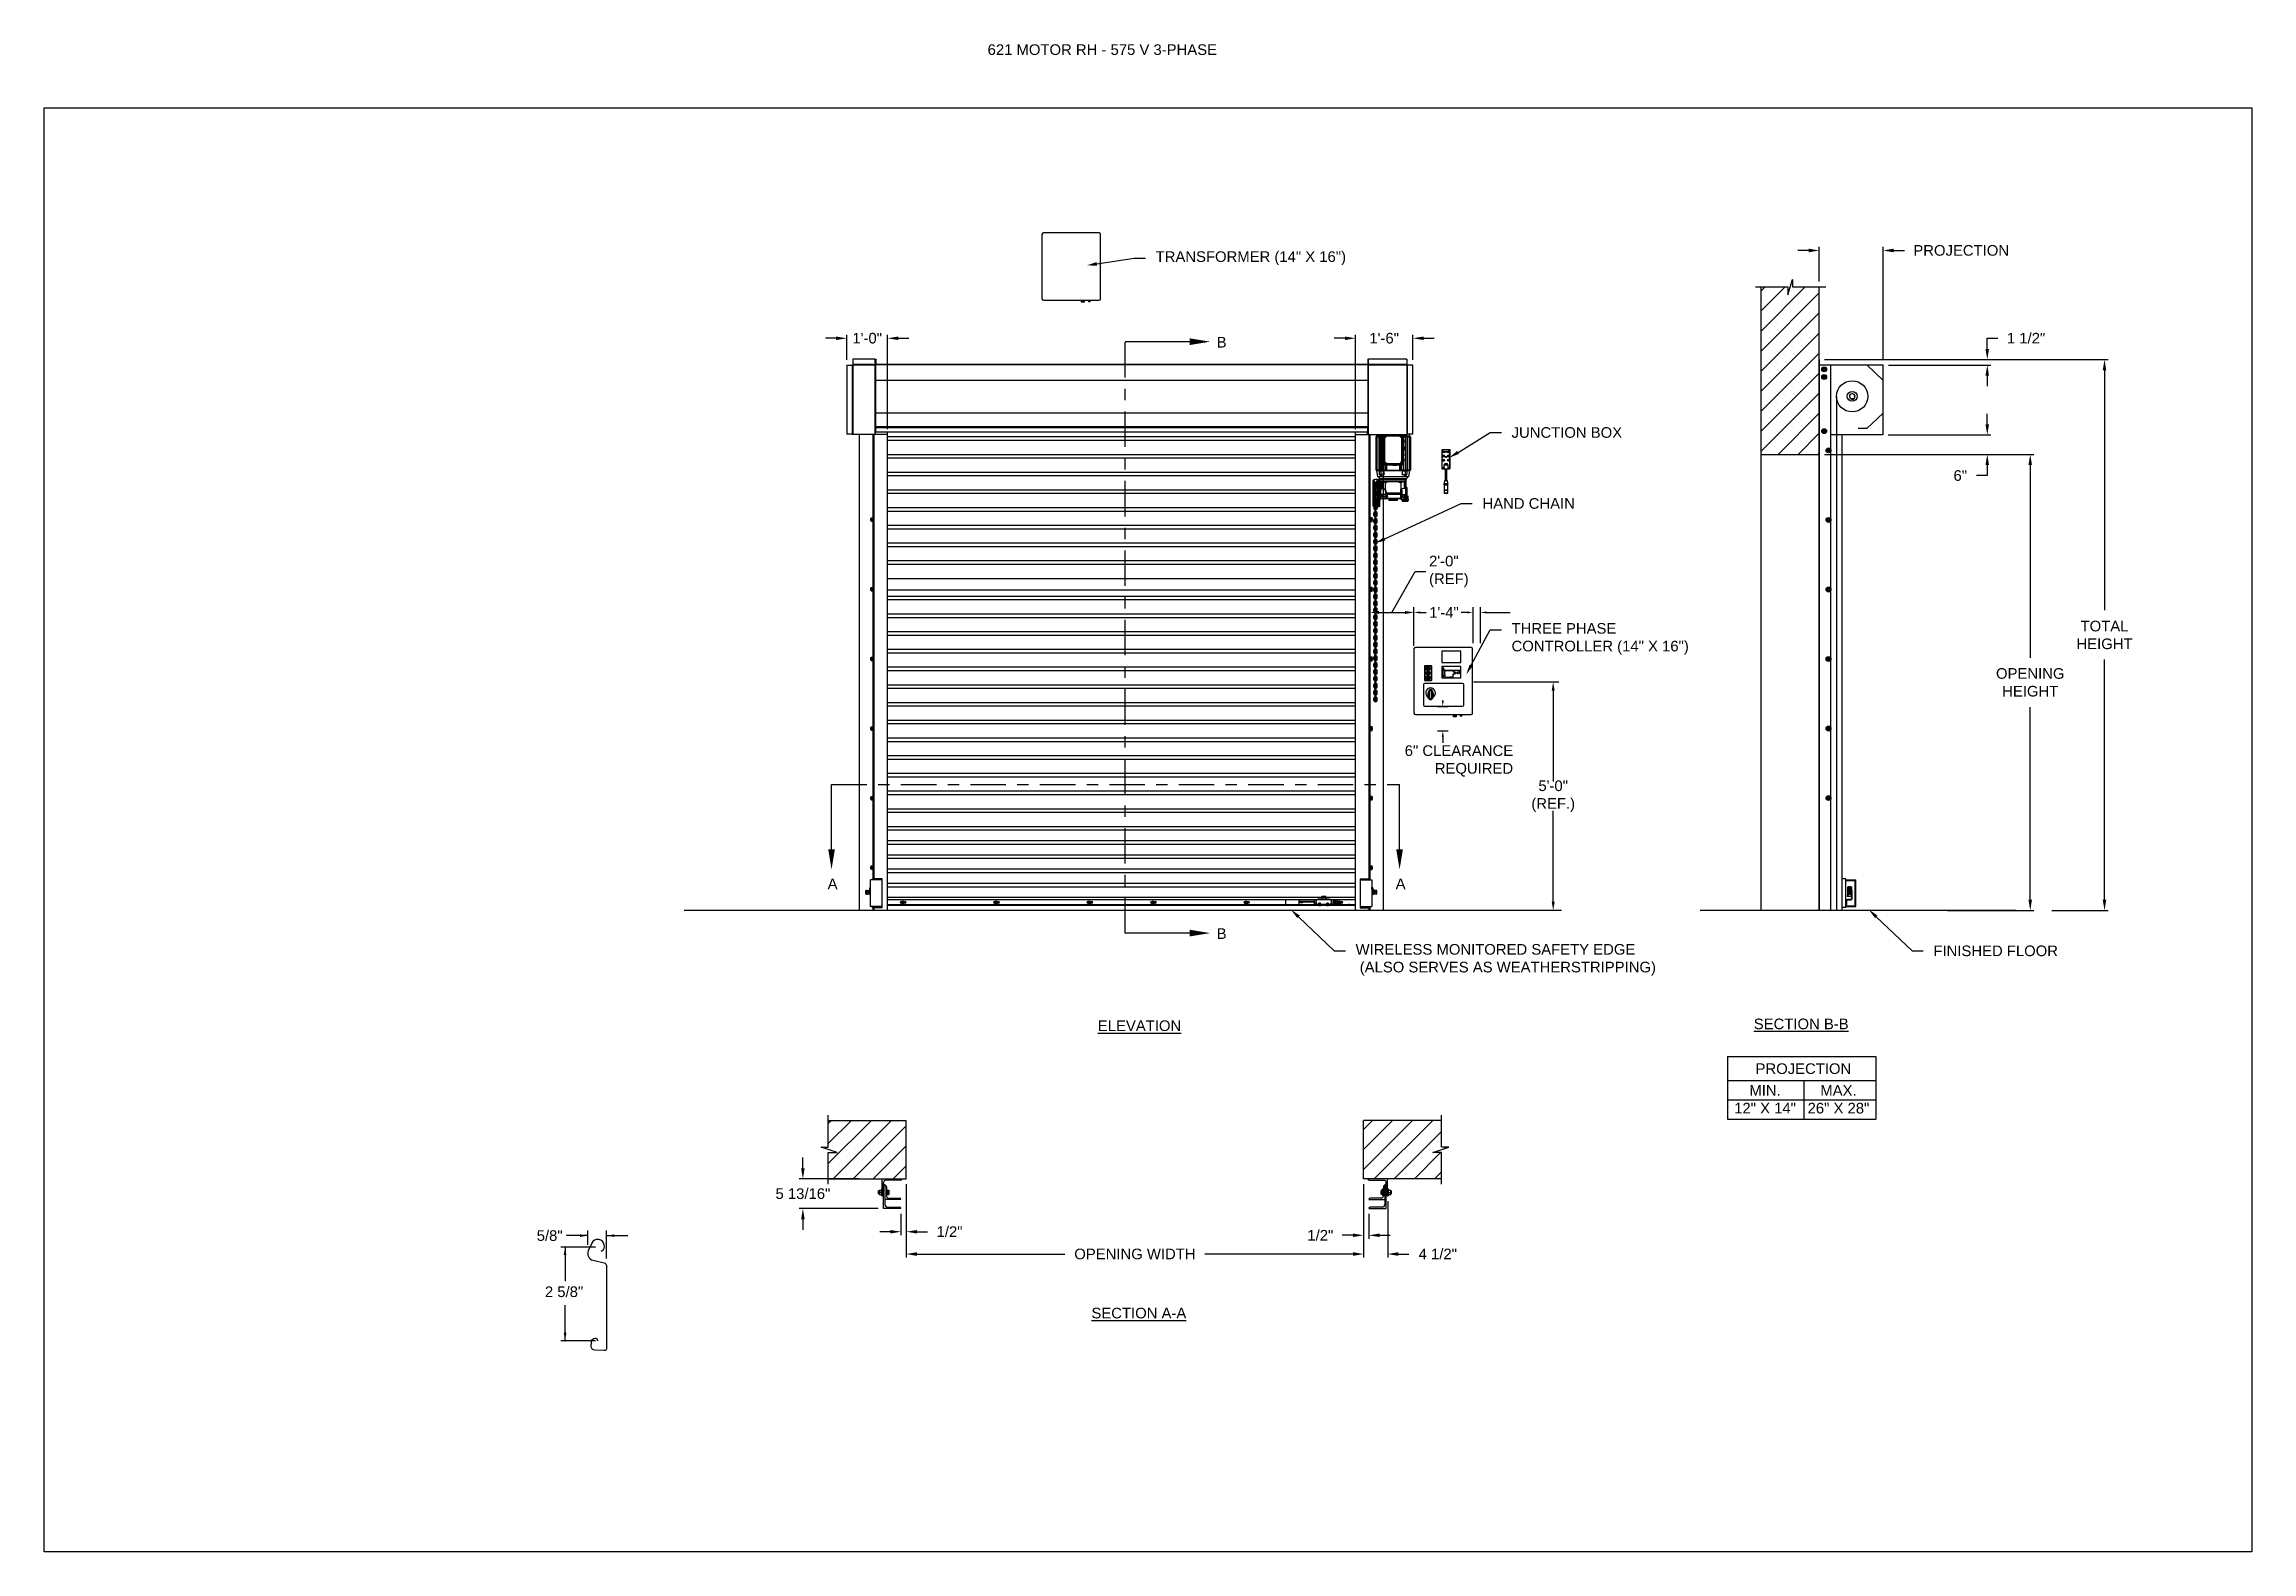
# Model space of a CAD drawing. Header units: inches. Extents: x 170 to 312, y 215 to 248.
# Drawn here: x 292.91 to 312.38, y 234.45 to 247.74 of the extents above; entities that cross this region are included whole.
import ezdxf
from ezdxf import colors
from ezdxf.entities.mleader import LeaderData, LeaderLine
from ezdxf.math import Vec2, Vec3

# ---------------------------------------------------------------- set-up
doc = ezdxf.new("R2010")
doc.units = ezdxf.units.IN
doc.header["$LTSCALE"] = 0.25
doc.header["$MEASUREMENT"] = 0
doc.linetypes.add('CENTER', pattern=[2, 1.25, -0.25, 0.25, -0.25])
for name, color, linetype in [('ANNOTATIONS', 1, 'Continuous'), ('DETAILS', 4, 'Continuous'), ('MOTOR RH', 7, 'Continuous'), ('SECTION CUTS', 6, 'CENTER')]:
    doc.layers.add(name, color=color, linetype=linetype)
doc.styles.add('ARIAL', font='arial.ttf', dxfattribs={"height": 0.09375})
doc.styles.add('ROMANS', font='Romans', dxfattribs={"height": 0.09375})
doc.styles.get("Standard").update_dxf_attribs({"font": 'romans.shx'})
doc.dimstyles.get("Standard").update_dxf_attribs({"dimscale": 60, "dimtxt": 0.0833, "dimasz": 0.0833, "dimexe": 0.0833, "dimexo": 0.04, "dimgap": 0.09, "dimtad": 0, "dimtih": 1, "dimtoh": 1, "dimdec": 4, "dimzin": 1, "dimdsep": 46, "dimlunit": 4, "dimtxsty": 'Standard', "dimcen": 0.09, "dimclrt": 150, "dimadec": 4, "dimazin": 2, "dimtfac": 1, "dimtdec": 0, "dimtofl": 0, "dimtmove": 0, "dimatfit": 3, "dimfxl": 1, "dimtolj": 1, "dimtzin": 0, "dimlwd": -1, "dimlwe": -1, "dimarcsym": 1})
doc.dimstyles.new('STANDARD$0', dxfattribs={"dimtxt": 0.09375, "dimasz": 0.09375, "dimexe": 0.03125, "dimexo": 0.046875, "dimgap": 0.09, "dimtad": 0, "dimtih": 1, "dimtoh": 1, "dimdec": 4, "dimzin": 0, "dimdsep": 46, "dimtxsty": 'ARIAL', "dimcen": 0.09, "dimadec": 0, "dimazin": 0, "dimtfac": 1, "dimtdec": 4, "dimtofl": 0, "dimtmove": 0, "dimatfit": 1, "dimfxl": 1, "dimtolj": 1, "dimtzin": 0, "dimarcsym": 0})
pattern_1 = [(45, (121.33324, -13.09525), (-0.08838835, 0.08838835), [])]

msp = doc.modelspace()

# ---------------------------------------------------------------- texts
at = {"layer": 'ANNOTATIONS', "style": 'ARIAL'}
msp.add_text('2 5/8"', height=0.09375, dxfattribs=at).set_placement((297.32151, 236.69369))
at = {"layer": 'ANNOTATIONS', "insert": (301.22577, 247.74099), "char_height": 0.09375, "width": 4.6220629, "attachment_point": 1, "line_spacing_factor": 0.86134, "style": 'ARIAL'}
msp.add_mtext('621 MOTOR RH - 575 V 3-PHASE', dxfattribs=at)
at = {"layer": 'ANNOTATIONS', "char_height": 0.09375, "style": 'ARIAL'}
for s, insert, attachment_point in [('2\'-0"\\P(REF)', (305.11893, 243.09185), 4), ('1\'-4"', (305.12015, 242.73092), 4), ('6" CLEARANCE\\PREQUIRED', (305.86051, 241.42127), 6), ('5\'-0"\\P(REF.)', (306.21371, 241.11038), 5), ('\\A1;5/8"', (297.3635, 237.2352), 5)]:
    msp.add_mtext(s, dxfattribs=dict(at, insert=insert, attachment_point=attachment_point))
at = {"layer": 'ANNOTATIONS', "char_height": 0.09375, "attachment_point": 2, "style": 'ARIAL'}
for s, insert, width in [('{\\LELEVATION}', (302.56559, 239.13353), 3.0834986), ('{\\LSECTION B-B}', (308.40108, 239.1495), 1.3823677), ('{\\LSECTION A-A}', (302.55968, 236.59935), 1.3823677)]:
    msp.add_mtext(s, dxfattribs=dict(at, insert=insert, width=width))
for s, width, insert in [('PROJECTION ', 1.7594917, (308.42029, 238.75474)), ('MIN.\\P12" X 14" ', 0.6711642, (308.08217, 238.56275)), ('MAX.\\P26" X 28"', 0.6567117, (308.7296, 238.56275))]:
    msp.add_mtext_dynamic_manual_height_columns(s, width=width, gutter_width=1.36268, heights=[0], dxfattribs=dict(at, insert=insert))
at = {"layer": 'SECTION CUTS', "style": 'ARIAL'}
for s, p in [('B', (303.24624, 245.06692)), ('A', (299.81494, 240.29047)), ('A', (304.82447, 240.29047)), ('B', (303.24624, 239.85164))]:
    msp.add_text(s, height=0.09375, dxfattribs=at).set_placement(p)

# ---------------------------------------------------------------- blocks, each defined once
blk = doc.blocks.new('*D84')
at = {"layer": 'ANNOTATIONS', "color": 0, "lineweight": -2, "transparency": 16777216}
for p, q in [((299.597, 237.829), (299.597, 237.923)), ((300.086, 237.736), (299.565, 237.736)), ((300.261, 237.474), (299.565, 237.474)), ((299.597, 237.38), (299.597, 237.287))]:
    blk.add_line(p, q, dxfattribs=at)
at = {"layer": 'ANNOTATIONS', "color": 0, "transparency": 16777216}
for points in [[(299.581, 237.829), (299.612, 237.829), (299.597, 237.736)], [(299.581, 237.38), (299.612, 237.38), (299.597, 237.474)]]:
    blk.add_solid(points, dxfattribs=at)
at = {"layer": 'defpoints', "color": 0, "transparency": 16777216}
for p in [(300.133, 237.736), (299.597, 237.474), (300.308, 237.474)]:
    blk.add_point(p, dxfattribs=at)
at = {"layer": 'ANNOTATIONS', "color": 0, "transparency": 16777216, "insert": (299.597, 237.605), "char_height": 0.09375, "attachment_point": 5, "style": 'ARIAL'}
blk.add_mtext('\\A1;5 13/16"', dxfattribs=at)
blk = doc.blocks.new('*D85')
at = {"layer": 'ANNOTATIONS', "color": 0, "lineweight": -2, "transparency": 16777216}
for p, q in [((304.541, 237.689), (304.541, 237.207)), ((304.588, 237.427), (304.588, 237.207)), ((304.448, 237.238), (304.354, 237.238)), ((304.682, 237.238), (304.776, 237.238))]:
    blk.add_line(p, q, dxfattribs=at)
at = {"layer": 'ANNOTATIONS', "color": 0, "transparency": 16777216}
for points in [[(304.448, 237.254), (304.448, 237.223), (304.541, 237.238)], [(304.682, 237.254), (304.682, 237.223), (304.588, 237.238)]]:
    blk.add_solid(points, dxfattribs=at)
at = {"layer": 'defpoints', "color": 0, "transparency": 16777216}
for p in [(304.541, 237.736), (304.588, 237.474), (304.588, 237.238)]:
    blk.add_point(p, dxfattribs=at)
at = {"layer": 'ANNOTATIONS', "color": 0, "transparency": 16777216, "insert": (304.16, 237.238), "char_height": 0.0938, "attachment_point": 5, "style": 'ARIAL'}
blk.add_mtext('\\A1;1/2"', dxfattribs=at)
blk = doc.blocks.new('*D86')
at = {"layer": 'ANNOTATIONS', "color": 0, "lineweight": -2, "transparency": 16777216}
for p, q in [((300.508, 237.689), (300.508, 237.238)), ((300.461, 237.427), (300.461, 237.238)), ((300.367, 237.27), (300.274, 237.27)), ((300.602, 237.27), (300.696, 237.27))]:
    blk.add_line(p, q, dxfattribs=at)
at = {"layer": 'ANNOTATIONS', "color": 0, "transparency": 16777216}
for points in [[(300.367, 237.285), (300.367, 237.254), (300.461, 237.27)], [(300.602, 237.285), (300.602, 237.254), (300.508, 237.27)]]:
    blk.add_solid(points, dxfattribs=at)
at = {"layer": 'defpoints', "color": 0, "transparency": 16777216}
for p in [(300.508, 237.736), (300.461, 237.474), (300.461, 237.27)]:
    blk.add_point(p, dxfattribs=at)
at = {"layer": 'ANNOTATIONS', "color": 0, "transparency": 16777216, "insert": (300.89, 237.27), "char_height": 0.0938, "attachment_point": 5, "style": 'ARIAL'}
blk.add_mtext('\\A1;1/2"', dxfattribs=at)
blk = doc.blocks.new('*D87')
at = {"layer": 'ANNOTATIONS', "color": 0, "lineweight": -2, "transparency": 16777216}
for p, q in [((304.377, 245.149), (304.283, 245.149)), ((304.47, 244.347), (304.47, 245.18)), ((304.976, 244.959), (304.976, 245.18)), ((305.07, 245.149), (305.164, 245.149))]:
    blk.add_line(p, q, dxfattribs=at)
at = {"layer": 'ANNOTATIONS', "color": 0, "transparency": 16777216}
for points in [[(304.377, 245.164), (304.377, 245.133), (304.47, 245.149)], [(305.07, 245.164), (305.07, 245.133), (304.976, 245.149)]]:
    blk.add_solid(points, dxfattribs=at)
at = {"layer": 'defpoints', "color": 0, "transparency": 16777216}
for p in [(304.976, 245.149), (304.976, 244.912), (304.47, 244.3)]:
    blk.add_point(p, dxfattribs=at)
at = {"layer": 'ANNOTATIONS', "color": 0, "transparency": 16777216, "insert": (304.723, 245.149), "char_height": 0.0938, "attachment_point": 5, "style": 'ARIAL'}
blk.add_mtext('\\A1;1\'-6"', dxfattribs=at)
blk = doc.blocks.new('*D88')
at = {"layer": 'ANNOTATIONS', "color": 0, "lineweight": -2, "transparency": 16777216}
for p, q in [((299.89, 245.149), (299.796, 245.149)), ((299.984, 244.959), (299.984, 245.18)), ((300.344, 244.347), (300.344, 245.18)), ((300.438, 245.149), (300.531, 245.149))]:
    blk.add_line(p, q, dxfattribs=at)
at = {"layer": 'ANNOTATIONS', "color": 0, "transparency": 16777216}
for points in [[(299.89, 245.164), (299.89, 245.133), (299.984, 245.149)], [(300.438, 245.164), (300.438, 245.133), (300.344, 245.149)]]:
    blk.add_solid(points, dxfattribs=at)
at = {"layer": 'defpoints', "color": 0, "transparency": 16777216}
for p in [(300.344, 245.149), (299.984, 244.913), (300.344, 244.3)]:
    blk.add_point(p, dxfattribs=at)
at = {"layer": 'ANNOTATIONS', "color": 0, "transparency": 16777216, "insert": (300.164, 245.149), "char_height": 0.0938, "attachment_point": 5, "style": 'ARIAL'}
blk.add_mtext('\\A1;1\'-0"', dxfattribs=at)
blk = doc.blocks.new('*D89')
at = {"layer": 'ANNOTATIONS', "color": 0, "lineweight": -2, "transparency": 16777216}
for p, q in [((304.541, 237.689), (304.541, 237.042)), ((304.754, 237.539), (304.754, 237.042)), ((304.448, 237.073), (304.354, 237.073)), ((304.848, 237.073), (304.941, 237.073))]:
    blk.add_line(p, q, dxfattribs=at)
at = {"layer": 'ANNOTATIONS', "color": 0, "transparency": 16777216}
for points in [[(304.448, 237.089), (304.448, 237.057), (304.541, 237.073)], [(304.848, 237.089), (304.848, 237.057), (304.754, 237.073)]]:
    blk.add_solid(points, dxfattribs=at)
at = {"layer": 'defpoints', "color": 0, "transparency": 16777216}
for p in [(304.541, 237.736), (304.754, 237.586), (304.754, 237.073)]:
    blk.add_point(p, dxfattribs=at)
at = {"layer": 'ANNOTATIONS', "color": 0, "transparency": 16777216, "insert": (305.196, 237.073), "char_height": 0.0938, "attachment_point": 5, "style": 'ARIAL'}
blk.add_mtext('\\A1;4 1/2"', dxfattribs=at)
blk = doc.blocks.new('*D78')
at = {"layer": 'ANNOTATIONS', "color": 0, "lineweight": -2, "transparency": 16777216}
for p, q in [((300.508, 237.689), (300.508, 237.042)), ((304.541, 237.689), (304.541, 237.042)), ((300.602, 237.073), (301.908, 237.073)), ((304.448, 237.073), (303.141, 237.073))]:
    blk.add_line(p, q, dxfattribs=at)
at = {"layer": 'ANNOTATIONS', "color": 0, "transparency": 16777216}
for points in [[(300.602, 237.089), (300.602, 237.057), (300.508, 237.073)], [(304.448, 237.089), (304.448, 237.057), (304.541, 237.073)]]:
    blk.add_solid(points, dxfattribs=at)
at = {"layer": 'defpoints', "color": 0, "transparency": 16777216}
for p in [(300.508, 237.736), (304.541, 237.736), (304.541, 237.073)]:
    blk.add_point(p, dxfattribs=at)
at = {"layer": 'ANNOTATIONS', "color": 0, "transparency": 16777216, "insert": (302.525, 237.073), "char_height": 0.09375, "attachment_point": 5, "style": 'ARIAL'}
blk.add_mtext('\\A1;OPENING WIDTH', dxfattribs=at)
blk = doc.blocks.new('*D79')
at = {"layer": 'ANNOTATIONS', "color": 0, "lineweight": -2, "transparency": 16777216}
for p, q in [((308.466, 245.923), (308.372, 245.923)), ((308.559, 245.649), (308.559, 245.954)), ((309.123, 244.96), (309.123, 245.954)), ((309.217, 245.923), (309.311, 245.923))]:
    blk.add_line(p, q, dxfattribs=at)
at = {"layer": 'ANNOTATIONS', "color": 0, "transparency": 16777216}
for points in [[(308.466, 245.939), (308.466, 245.907), (308.559, 245.923)], [(309.217, 245.939), (309.217, 245.907), (309.123, 245.923)]]:
    blk.add_solid(points, dxfattribs=at)
at = {"layer": 'defpoints', "color": 0, "transparency": 16777216}
for p in [(309.123, 245.923), (308.559, 245.602), (309.123, 244.913)]:
    blk.add_point(p, dxfattribs=at)
at = {"layer": 'ANNOTATIONS', "color": 0, "transparency": 16777216, "insert": (309.812, 245.923), "char_height": 0.09375, "attachment_point": 5, "style": 'ARIAL'}
blk.add_mtext('\\A1;PROJECTION ', dxfattribs=at)
blk = doc.blocks.new('*D80')
at = {"layer": 'ANNOTATIONS', "color": 0, "lineweight": -2, "transparency": 16777216}
for p, q in [((308.606, 244.125), (310.452, 244.125)), ((310.421, 244.031), (310.421, 242.332)), ((310.421, 240.197), (310.421, 241.897)), ((309.69, 240.103), (310.452, 240.103))]:
    blk.add_line(p, q, dxfattribs=at)
at = {"layer": 'ANNOTATIONS', "color": 0, "transparency": 16777216}
for points in [[(310.405, 244.031), (310.436, 244.031), (310.421, 244.125)], [(310.405, 240.197), (310.436, 240.197), (310.421, 240.103)]]:
    blk.add_solid(points, dxfattribs=at)
at = {"layer": 'defpoints', "color": 0, "transparency": 16777216}
for p in [(308.559, 244.125), (309.643, 240.103), (310.421, 240.103)]:
    blk.add_point(p, dxfattribs=at)
at = {"layer": 'ANNOTATIONS', "color": 0, "transparency": 16777216, "insert": (310.421, 242.114), "char_height": 0.09375, "attachment_point": 5, "style": 'ARIAL'}
blk.add_mtext('\\A1;OPENING\\PHEIGHT', dxfattribs=at)
blk = doc.blocks.new('*D81')
at = {"layer": 'ANNOTATIONS', "color": 0, "lineweight": -2, "transparency": 16777216}
for p, q in [((308.606, 244.961), (311.107, 244.961)), ((311.076, 244.867), (311.076, 242.75)), ((311.076, 240.197), (311.076, 242.315)), ((310.611, 240.103), (311.107, 240.103))]:
    blk.add_line(p, q, dxfattribs=at)
at = {"layer": 'ANNOTATIONS', "color": 0, "transparency": 16777216}
for points in [[(311.06, 244.867), (311.091, 244.867), (311.076, 244.961)], [(311.06, 240.197), (311.091, 240.197), (311.076, 240.103)]]:
    blk.add_solid(points, dxfattribs=at)
at = {"layer": 'defpoints', "color": 0, "transparency": 16777216}
for p in [(308.559, 244.961), (310.564, 240.103), (311.076, 240.103)]:
    blk.add_point(p, dxfattribs=at)
at = {"layer": 'ANNOTATIONS', "color": 0, "transparency": 16777216, "insert": (311.076, 242.532), "char_height": 0.0938, "attachment_point": 5, "style": 'ARIAL'}
blk.add_mtext('\\A1;TOTAL\\PHEIGHT', dxfattribs=at)
blk = doc.blocks.new('*D82')
at = {"layer": 'ANNOTATIONS', "color": 0, "lineweight": -2, "transparency": 16777216}
for p, q in [((310.042, 244.39), (310.042, 244.483)), ((309.168, 244.296), (310.073, 244.296)), ((309.168, 244.125), (310.073, 244.125)), ((310.042, 244.031), (310.042, 243.938)), ((310.042, 243.938), (309.948, 243.938))]:
    blk.add_line(p, q, dxfattribs=at)
at = {"layer": 'ANNOTATIONS', "color": 0, "transparency": 16777216}
for points in [[(310.026, 244.39), (310.057, 244.39), (310.042, 244.296)], [(310.026, 244.031), (310.057, 244.031), (310.042, 244.125)]]:
    blk.add_solid(points, dxfattribs=at)
at = {"layer": 'defpoints', "color": 0, "transparency": 16777216}
for p in [(309.121, 244.296), (309.121, 244.125), (310.042, 244.125)]:
    blk.add_point(p, dxfattribs=at)
at = {"layer": 'ANNOTATIONS', "color": 0, "transparency": 16777216, "insert": (309.804, 243.938), "char_height": 0.0938, "attachment_point": 5, "style": 'ARIAL'}
blk.add_mtext('\\A1;6"', dxfattribs=at)
blk = doc.blocks.new('*D83')
at = {"layer": 'ANNOTATIONS', "color": 0, "lineweight": -2, "transparency": 16777216}
for p, q in [((310.042, 245.055), (310.042, 245.149)), ((310.042, 245.149), (310.136, 245.149)), ((309.17, 244.961), (310.073, 244.961)), ((309.17, 244.913), (310.073, 244.913)), ((310.042, 244.82), (310.042, 244.726))]:
    blk.add_line(p, q, dxfattribs=at)
at = {"layer": 'ANNOTATIONS', "color": 0, "transparency": 16777216}
for points in [[(310.026, 245.055), (310.057, 245.055), (310.042, 244.961)], [(310.026, 244.82), (310.057, 244.82), (310.042, 244.913)]]:
    blk.add_solid(points, dxfattribs=at)
at = {"layer": 'defpoints', "color": 0, "transparency": 16777216}
for p in [(309.123, 244.961), (310.042, 244.961), (309.123, 244.913)]:
    blk.add_point(p, dxfattribs=at)
at = {"layer": 'ANNOTATIONS', "color": 0, "transparency": 16777216, "insert": (310.384, 245.149), "char_height": 0.0938, "attachment_point": 5, "style": 'ARIAL'}
blk.add_mtext('\\A1;1 1/2"', dxfattribs=at)

# ---------------------------------------------------------------- dimensions: what is measured, and where the dimension line sits
at = {"layer": 'ANNOTATIONS'}
dim = msp.add_linear_dim(base=(309.12316, 245.92298), p1=(308.55928, 245.60178), p2=(309.12316, 244.91339), text='PROJECTION ', dimstyle='STANDARD$0', dxfattribs=at)
dim.commit()
dim.dimension.update_dxf_attribs({"geometry": '*D79', "text_midpoint": (309.81227, 245.92298)})
for base, p1, p2, text, picture, middle in [((300.344, 245.14882), (299.9838, 244.91253), (300.344, 244.3), '1\'-0"', '*D88', (300.1639, 245.14882)), ((304.97644, 245.14882), (304.4705, 244.3), (304.97644, 244.91215), '1\'-6"', '*D87', (304.72347, 245.14882)), ((304.58824, 237.23838), (304.54136, 237.73574), (304.58824, 237.47405), '1/2"', '*D85', (304.15979, 237.23838)), ((304.75386, 237.07293), (304.54136, 237.73574), (304.75386, 237.58574), '4 1/2"', '*D89', (305.19635, 237.07293))]:
    dim = msp.add_linear_dim(base=base, p1=p1, p2=p2, text=text, dimstyle='STANDARD$0', dxfattribs=at)
    dim.commit()
    dim.dimension.update_dxf_attribs({"geometry": picture, "text_midpoint": middle, "dimtype": 160})
for base, p1, p2, text, picture, middle in [((310.04183, 244.96103), (309.12316, 244.91339), (309.12316, 244.96103), '1 1/2"', '*D83', (310.38427, 245.14853)), ((311.07585, 240.10342), (308.55928, 244.96103), (310.56381, 240.10342), 'TOTAL\\PHEIGHT', '*D81', (311.07585, 242.53223)), ((310.04183, 244.12505), (309.12103, 244.29598), (309.12103, 244.12505), '6"', '*D82', (309.80395, 243.93755)), ((310.42087, 240.10342), (308.55928, 244.12505), (309.64347, 240.10342), 'OPENING\\PHEIGHT', '*D80', (310.42087, 242.11424))]:
    dim = msp.add_linear_dim(base=base, p1=p1, p2=p2, angle=90, text=text, dimstyle='STANDARD$0', dxfattribs=at)
    dim.commit()
    dim.dimension.update_dxf_attribs({"geometry": picture, "text_midpoint": middle})
for base, p1, p2, angle, text, picture, middle in [((299.59668, 237.47405), (300.13303, 237.73573), (300.30803, 237.47405), 90, '5 13/16"', '*D84', (299.59668, 237.60489)), ((300.46116, 237.26963), (300.50803, 237.73574), (300.46116, 237.47405), 180, '1/2"', '*D86', (300.88961, 237.26963))]:
    dim = msp.add_linear_dim(base=base, p1=p1, p2=p2, angle=angle, text=text, dimstyle='STANDARD$0', dxfattribs=at)
    dim.commit()
    dim.dimension.update_dxf_attribs({"geometry": picture, "text_midpoint": middle, "dimtype": 160})
dim = msp.add_aligned_dim(p1=(300.50803, 237.73574), p2=(304.54136, 237.73574), distance=-0.6628, text='OPENING WIDTH', dimstyle='STANDARD$0', dxfattribs=at)
dim.commit()
dim.dimension.update_dxf_attribs({"geometry": '*D78', "text_midpoint": (302.5247, 237.07293)})

# ---------------------------------------------------------------- hatches: boundary and pattern name
at = {"layer": 'MOTOR RH'}
h = msp.add_hatch(dxfattribs=at)
h.set_pattern_fill('ANSI31', color=256, style=0)
h.set_pattern_definition(pattern_1)
h.paths.add_polyline_path([(308.04365, 244.12505), (308.55928, 244.12505), (308.55928, 245.60178), (308.32278, 245.60178), (308.32278, 245.66644), (308.28437, 245.53308), (308.28437, 245.60178), (308.04365, 245.60178)])
h = msp.add_hatch(dxfattribs=at)
h.set_pattern_fill('ANSI31', color=256, style=0)
h.set_pattern_definition(pattern_1)
h.paths.add_polyline_path([(300.50803, 238.25136), (299.82053, 238.25136), (299.82053, 238.01416), (299.75643, 238.01416), (299.8985, 237.96726), (299.82053, 237.96726), (299.82053, 237.73574), (300.50803, 237.73574), (300.50803, 237.89824)])
h = msp.add_hatch(dxfattribs=at)
h.set_pattern_fill('ANSI31', color=256, style=0)
h.set_pattern_definition(pattern_1)
h.paths.add_polyline_path([(305.29297, 238.01416), (305.22886, 238.01416), (305.22886, 238.25136), (304.54136, 238.25136), (304.54136, 237.73574), (304.55954, 237.73574), (305.22886, 237.73574), (305.22886, 237.96726), (305.1509, 237.96726)])

# ---------------------------------------------------------------- linework, layer by layer
at = {"layer": 'ANNOTATIONS'}
for p, q in [((304.67605, 242.73092), (304.90809, 242.73092)), ((304.98576, 242.43625), (304.98576, 242.77806)), ((305.0389, 242.73092), (305.09204, 242.73092)), ((305.4538, 242.73092), (305.40066, 242.73092)), ((305.50724, 242.46136), (305.50724, 242.77806)), ((305.57292, 242.46136), (305.57292, 242.77806)), ((305.62606, 242.73092), (305.83526, 242.73092)), ((305.51141, 242.11772), (306.26481, 242.11772)), ((306.21371, 242.04006), (306.21371, 241.23964)), ((305.19288, 241.90233), (305.28714, 241.90233)), ((305.19288, 241.68703), (305.28714, 241.68703)), ((305.24001, 241.63389), (305.24001, 241.58075)), ((306.21371, 240.18109), (306.21371, 240.98112)), ((307.7516, 238.81417), (307.7516, 238.2628)), ((307.7516, 238.81417), (309.05937, 238.81417)), ((309.05937, 238.81417), (309.05937, 238.2628)), ((307.7516, 238.6027), (309.05937, 238.6027)), ((308.42445, 238.6027), (308.42445, 238.2628)), ((307.7516, 238.43275), (309.05937, 238.43275)), ((307.7516, 238.2628), (309.05937, 238.2628)), ((297.70035, 237.2352), (297.51285, 237.2352)), ((297.70035, 237.15345), (297.70035, 237.28207)), ((297.86487, 237.03509), (297.86487, 237.28207)), ((297.86487, 237.2352), (298.05237, 237.2352)), ((297.76868, 237.13477), (297.46088, 237.13477)), ((297.49935, 237.13477), (297.49935, 236.8332)), ((297.49935, 236.30755), (297.49935, 236.62224)), ((297.76868, 236.30755), (297.46088, 236.30755))]:
    msp.add_line(p, q, dxfattribs=at)
for p in [(297.82905, 237.10325), (297.49935, 236.38206), (297.49935, 236.30755)]:
    msp.add_point(p, dxfattribs=at)
for points in [[(304.67605, 242.71798), (304.67605, 242.74387), (304.59839, 242.73092)], [(304.90809, 242.71798), (304.90809, 242.74387), (304.98576, 242.73092)], [(305.0389, 242.73978), (305.0389, 242.72207), (304.98576, 242.73092)], [(305.4538, 242.73978), (305.4538, 242.72207), (305.50694, 242.73092)], [(305.62606, 242.73978), (305.62606, 242.72207), (305.57292, 242.73092)], [(306.20077, 242.04006), (306.22665, 242.04006), (306.21371, 242.11772)], [(305.23116, 241.95547), (305.24887, 241.95547), (305.24001, 241.90233)], [(305.23116, 241.63389), (305.24887, 241.63389), (305.24001, 241.68703)], [(306.20077, 240.18109), (306.22665, 240.18109), (306.21371, 240.10342)], [(297.63003, 237.22348), (297.63003, 237.24692), (297.70035, 237.2352)], [(297.93519, 237.24692), (297.93519, 237.22348), (297.86487, 237.2352)], [(297.51107, 237.06445), (297.48763, 237.06445), (297.49935, 237.13477)], [(297.51107, 236.37787), (297.48763, 236.37787), (297.49935, 236.30755)]]:
    msp.add_solid(points, dxfattribs=at)
at = {"layer": 'defpoints'}
msp.add_lwpolyline([(312.37519, 234.44685), (292.90531, 234.44685), (292.90531, 247.18196), (312.37519, 247.18196)], close=True, dxfattribs=at)
at = {"layer": 'DETAILS'}
msp.add_lwpolyline([(297.81868, 237.09806, 0.33746117), (297.84561, 237.13612), (297.84529, 237.154, 0.73725505), (297.73514, 237.16886), (297.70433, 237.10244, 0.47976839), (297.74614, 237.01812), (297.84456, 236.99655, -0.21720182), (297.86487, 236.97259), (297.86487, 236.23788, -0.36619075), (297.84513, 236.22246), (297.76046, 236.22518, -0.41028649), (297.7292, 236.25869), (297.73114, 236.29599, -0.37745755), (297.76497, 236.33231, -0.31905635), (297.77685, 236.32683), (297.78792, 236.30755)], format="xyb", dxfattribs=at)
at = {"layer": 'MOTOR RH'}
for p, q in [((301.7049, 246.06503), (301.7049, 245.49744)), ((302.20831, 246.07751), (301.71738, 246.07751)), ((302.22079, 245.49744), (302.22079, 246.06503)), ((307.99727, 245.60178), (308.28437, 245.60178)), ((308.04365, 245.60178), (308.04365, 240.10342)), ((308.28437, 245.53308), (308.32278, 245.66644)), ((308.28437, 245.60178), (308.28437, 245.53308)), ((308.32278, 245.66644), (308.32278, 245.60178)), ((308.32278, 245.60178), (308.61797, 245.60178)), ((308.55928, 240.10342), (308.55928, 245.60178)), ((301.71738, 245.48496), (302.20831, 245.48496)), ((302.0508, 245.47583), (302.05047, 245.47564)), ((302.05047, 245.47564), (302.0508, 245.47545)), ((302.05047, 245.47564), (302.07975, 245.47564)), ((302.0508, 245.475), (302.05047, 245.47481)), ((302.05047, 245.47481), (302.0508, 245.47462)), ((302.05047, 245.47481), (302.07975, 245.47481)), ((302.0508, 245.47417), (302.05047, 245.47398)), ((302.05047, 245.47398), (302.0508, 245.47379)), ((302.05047, 245.47398), (302.07975, 245.47398)), ((302.0508, 245.47334), (302.05047, 245.47315)), ((302.05047, 245.47315), (302.0508, 245.47295)), ((302.05047, 245.47315), (302.07975, 245.47315)), ((302.0508, 245.47251), (302.05047, 245.47232)), ((302.05047, 245.47232), (302.0508, 245.47212)), ((302.05047, 245.47232), (302.07975, 245.47232)), ((302.0508, 245.47168), (302.05047, 245.47148)), ((302.05047, 245.47148), (302.0508, 245.47129)), ((302.05047, 245.47148), (302.07975, 245.47148)), ((302.0508, 245.47084), (302.05047, 245.47065)), ((302.05047, 245.47065), (302.0508, 245.47046)), ((302.05047, 245.47065), (302.07975, 245.47065)), ((302.0508, 245.47001), (302.05047, 245.46982)), ((302.05047, 245.46982), (302.0508, 245.46963)), ((302.05047, 245.46982), (302.07975, 245.46982)), ((302.0508, 245.48496), (302.0508, 245.47583)), ((302.07941, 245.47583), (302.0508, 245.47583)), ((302.0508, 245.47545), (302.0508, 245.475)), ((302.0508, 245.47545), (302.07941, 245.47545)), ((302.07941, 245.475), (302.0508, 245.475)), ((302.0508, 245.47462), (302.0508, 245.47417)), ((302.0508, 245.47462), (302.07941, 245.47462)), ((302.07941, 245.47417), (302.0508, 245.47417)), ((302.0508, 245.47379), (302.0508, 245.47334)), ((302.0508, 245.47379), (302.07941, 245.47379)), ((302.07941, 245.47334), (302.0508, 245.47334)), ((302.0508, 245.47295), (302.0508, 245.47251)), ((302.0508, 245.47295), (302.07941, 245.47295)), ((302.07941, 245.47251), (302.0508, 245.47251)), ((302.0508, 245.47212), (302.0508, 245.47168)), ((302.0508, 245.47212), (302.07941, 245.47212)), ((302.07941, 245.47168), (302.0508, 245.47168)), ((302.0508, 245.47129), (302.0508, 245.47084)), ((302.0508, 245.47129), (302.07941, 245.47129)), ((302.07941, 245.47084), (302.0508, 245.47084)), ((302.0508, 245.47046), (302.0508, 245.47001)), ((302.0508, 245.47046), (302.07941, 245.47046)), ((302.07941, 245.47001), (302.0508, 245.47001)), ((302.0508, 245.46963), (302.0508, 245.46732)), ((302.0508, 245.46963), (302.07941, 245.46963)), ((302.07941, 245.46732), (302.0508, 245.46732)), ((302.07941, 245.47583), (302.07941, 245.48496)), ((302.07975, 245.47564), (302.07941, 245.47583)), ((302.07941, 245.47545), (302.07975, 245.47564)), ((302.07941, 245.475), (302.07941, 245.47545)), ((302.07975, 245.47481), (302.07941, 245.475)), ((302.07941, 245.47462), (302.07975, 245.47481)), ((302.07941, 245.47417), (302.07941, 245.47462)), ((302.07975, 245.47398), (302.07941, 245.47417)), ((302.07941, 245.47379), (302.07975, 245.47398)), ((302.07941, 245.47334), (302.07941, 245.47379)), ((302.07975, 245.47315), (302.07941, 245.47334)), ((302.07941, 245.47295), (302.07975, 245.47315)), ((302.07941, 245.47251), (302.07941, 245.47295)), ((302.07975, 245.47232), (302.07941, 245.47251)), ((302.07941, 245.47212), (302.07975, 245.47232)), ((302.07941, 245.47168), (302.07941, 245.47212)), ((302.07975, 245.47148), (302.07941, 245.47168)), ((302.07941, 245.47129), (302.07975, 245.47148)), ((302.07941, 245.47084), (302.07941, 245.47129)), ((302.07975, 245.47065), (302.07941, 245.47084)), ((302.07941, 245.47046), (302.07975, 245.47065)), ((302.07941, 245.47001), (302.07941, 245.47046)), ((302.07975, 245.46982), (302.07941, 245.47001)), ((302.07941, 245.46963), (302.07975, 245.46982)), ((302.07941, 245.46732), (302.07941, 245.46963)), ((302.11412, 245.47949), (302.11378, 245.4793)), ((302.11378, 245.4793), (302.11412, 245.47911)), ((302.11378, 245.4793), (302.12909, 245.4793)), ((302.11412, 245.47883), (302.11378, 245.47864)), ((302.11378, 245.47864), (302.11412, 245.47844)), ((302.11378, 245.47864), (302.12909, 245.47864)), ((302.11412, 245.47816), (302.11378, 245.47797)), ((302.11378, 245.47797), (302.11412, 245.47778)), ((302.11378, 245.47797), (302.12909, 245.47797)), ((302.11412, 245.4775), (302.11378, 245.47731)), ((302.11378, 245.47731), (302.11412, 245.47711)), ((302.11378, 245.47731), (302.12909, 245.47731)), ((302.11412, 245.47683), (302.11378, 245.47664)), ((302.11378, 245.47664), (302.11412, 245.47645)), ((302.11378, 245.47664), (302.12909, 245.47664)), ((302.11412, 245.47617), (302.11378, 245.47598)), ((302.11378, 245.47598), (302.11412, 245.47578)), ((302.11378, 245.47598), (302.12909, 245.47598)), ((302.11412, 245.4755), (302.11378, 245.47531)), ((302.11378, 245.47531), (302.11412, 245.47512)), ((302.11378, 245.47531), (302.12909, 245.47531)), ((302.11412, 245.47484), (302.11378, 245.47464)), ((302.11378, 245.47464), (302.11412, 245.47445)), ((302.11378, 245.47464), (302.12909, 245.47464)), ((302.11412, 245.48496), (302.11412, 245.47949)), ((302.11412, 245.47949), (302.12876, 245.47949)), ((302.11412, 245.47911), (302.11412, 245.47883)), ((302.11412, 245.47911), (302.12876, 245.47911)), ((302.11412, 245.47883), (302.12876, 245.47883)), ((302.11412, 245.47844), (302.11412, 245.47816)), ((302.11412, 245.47844), (302.12876, 245.47844)), ((302.11412, 245.47816), (302.12876, 245.47816)), ((302.11412, 245.47778), (302.11412, 245.4775)), ((302.11412, 245.47778), (302.12876, 245.47778)), ((302.11412, 245.4775), (302.12876, 245.4775)), ((302.11412, 245.47711), (302.11412, 245.47683)), ((302.11412, 245.47711), (302.12876, 245.47711)), ((302.11412, 245.47683), (302.12876, 245.47683)), ((302.11412, 245.47645), (302.11412, 245.47617)), ((302.11412, 245.47645), (302.12876, 245.47645)), ((302.11412, 245.47617), (302.12876, 245.47617)), ((302.11412, 245.47578), (302.11412, 245.4755)), ((302.11412, 245.47578), (302.12876, 245.47578)), ((302.11412, 245.4755), (302.12876, 245.4755)), ((302.11412, 245.47512), (302.11412, 245.47484)), ((302.11412, 245.47512), (302.12876, 245.47512)), ((302.11412, 245.47484), (302.12876, 245.47484)), ((302.11412, 245.47445), (302.11412, 245.47298)), ((302.11412, 245.47445), (302.12876, 245.47445)), ((302.12876, 245.47298), (302.11412, 245.47298)), ((302.12876, 245.47949), (302.12876, 245.48496)), ((302.12909, 245.4793), (302.12876, 245.47949)), ((302.12876, 245.47911), (302.12909, 245.4793)), ((302.12876, 245.47883), (302.12876, 245.47911)), ((302.12909, 245.47864), (302.12876, 245.47883)), ((302.12876, 245.47844), (302.12909, 245.47864)), ((302.12876, 245.47816), (302.12876, 245.47844)), ((302.12909, 245.47797), (302.12876, 245.47816)), ((302.12876, 245.47778), (302.12909, 245.47797)), ((302.12876, 245.4775), (302.12876, 245.47778)), ((302.12909, 245.47731), (302.12876, 245.4775)), ((302.12876, 245.47711), (302.12909, 245.47731)), ((302.12876, 245.47683), (302.12876, 245.47711)), ((302.12909, 245.47664), (302.12876, 245.47683)), ((302.12876, 245.47645), (302.12909, 245.47664)), ((302.12876, 245.47617), (302.12876, 245.47645)), ((302.12909, 245.47598), (302.12876, 245.47617)), ((302.12876, 245.47578), (302.12909, 245.47598)), ((302.12876, 245.4755), (302.12876, 245.47578)), ((302.12909, 245.47531), (302.12876, 245.4755)), ((302.12876, 245.47512), (302.12909, 245.47531)), ((302.12876, 245.47484), (302.12876, 245.47512)), ((302.12909, 245.47464), (302.12876, 245.47484)), ((302.12876, 245.47445), (302.12909, 245.47464)), ((302.12876, 245.47298), (302.12876, 245.47445)), ((300.03709, 244.96582), (300.03709, 244.30293)), ((300.23105, 244.96582), (300.23105, 244.91812)), ((300.23954, 244.96661), (300.23954, 244.91812)), ((304.57918, 244.96661), (304.57918, 244.91812)), ((304.58345, 244.91812), (304.58345, 244.96582)), ((304.92278, 244.96582), (304.92278, 244.3017)), ((308.56008, 244.96103), (308.56008, 244.91206)), ((308.56221, 244.91419), (308.56221, 244.96103)), ((308.56301, 244.91419), (308.56301, 244.96103)), ((299.9838, 244.91253), (300.03709, 244.91253)), ((300.03175, 244.91253), (300.03175, 244.30293)), ((300.03496, 244.30293), (300.03496, 244.91253)), ((300.21611, 244.91787), (300.03709, 244.91787)), ((300.03709, 244.91466), (300.23105, 244.91466)), ((300.21611, 244.91466), (300.21611, 244.91812)), ((300.21611, 244.91812), (300.23954, 244.91812)), ((300.22464, 244.91466), (300.22464, 244.91812)), ((300.23105, 244.91466), (300.23105, 244.3)), ((300.23105, 244.91386), (300.23954, 244.91386)), ((304.57918, 244.91865), (300.23954, 244.91865)), ((300.23954, 244.32505), (300.23954, 244.91519)), ((304.57918, 244.91519), (300.23954, 244.91519)), ((304.57918, 244.7758), (300.23954, 244.7758)), ((304.59839, 244.91812), (304.57918, 244.91812)), ((304.57918, 244.91519), (304.57918, 244.32505)), ((304.57918, 244.91386), (304.58345, 244.91386)), ((304.58345, 244.29919), (304.58345, 244.91466)), ((304.58345, 244.91466), (304.92278, 244.91466)), ((304.58986, 244.91466), (304.58986, 244.91812)), ((304.59839, 244.91466), (304.59839, 244.91812)), ((304.92278, 244.91787), (304.59839, 244.91787)), ((304.92448, 244.91215), (304.92448, 244.3017)), ((304.92529, 244.91215), (304.92529, 244.3017)), ((304.97644, 244.91215), (304.92529, 244.91215)), ((304.92849, 244.3017), (304.92849, 244.91215)), ((308.55928, 244.90743), (308.5611, 244.90743)), ((308.5606, 244.91314), (308.5611, 244.91314)), ((308.5611, 240.1061), (308.5611, 244.91339)), ((308.5611, 244.91339), (309.12316, 244.91339)), ((308.56221, 244.91419), (308.56301, 244.91419)), ((308.60771, 244.88749), (308.60824, 244.88915)), ((308.60771, 244.81936), (308.60824, 244.82102)), ((308.60948, 244.88647), (308.61039, 244.88826)), ((308.60948, 244.81834), (308.61039, 244.82013)), ((308.61646, 244.88244), (308.61646, 244.88244)), ((308.61646, 244.86769), (308.61646, 244.86769)), ((308.61646, 244.81431), (308.61646, 244.81431)), ((308.61646, 244.79956), (308.61646, 244.79956)), ((308.6633, 240.1061), (308.6633, 244.91339)), ((308.97868, 244.91339), (309.12316, 244.7758)), ((309.12316, 244.29598), (309.12316, 244.91339)), ((308.5611, 244.72825), (308.55928, 244.72825)), ((308.71333, 244.63662), (308.71333, 240.10342)), ((308.84788, 244.61796), (308.85963, 244.62004)), ((308.84995, 244.60622), (308.84788, 244.61796)), ((308.8617, 244.60829), (308.84995, 244.60622)), ((308.85963, 244.62004), (308.8617, 244.60829)), ((308.8733, 244.64425), (308.87312, 244.644)), ((308.8743, 244.63736), (308.87454, 244.63719)), ((300.23105, 244.3685), (300.23954, 244.3685)), ((300.23446, 244.31279), (300.23446, 244.35542)), ((300.23446, 244.34775), (300.23743, 244.34775)), ((300.23743, 244.3), (300.23743, 244.3685)), ((300.23954, 244.3664), (300.23743, 244.3664)), ((304.57918, 244.48955), (300.23954, 244.48955)), ((304.57918, 244.36687), (300.23954, 244.36687)), ((304.57918, 244.3685), (304.58345, 244.3685)), ((304.58004, 244.34874), (304.57918, 244.34874)), ((304.58004, 244.31279), (304.58004, 244.35542)), ((308.97868, 244.35196), (308.90239, 244.35196)), ((308.97868, 244.35196), (309.12316, 244.48955)), ((300.03708, 244.30293), (299.9838, 244.30293)), ((300.344, 244.3), (300.03884, 244.3)), ((300.09675, 240.10529), (300.09675, 244.3)), ((300.21611, 240.38253), (300.21611, 244.3)), ((300.22464, 240.38253), (300.22464, 244.3)), ((300.23446, 244.33604), (300.23743, 244.33604)), ((300.23446, 244.32239), (300.23743, 244.32239)), ((300.23446, 244.32045), (300.23743, 244.32045)), ((300.344, 240.10529), (300.344, 244.32505)), ((300.344, 244.28138), (304.4705, 244.28138)), ((300.344, 244.25013), (304.4705, 244.25013)), ((304.4705, 240.10529), (304.4705, 244.32505)), ((304.4705, 244.3), (304.58345, 244.3)), ((304.57707, 244.3), (304.57707, 244.32505)), ((304.58004, 244.31946), (304.57707, 244.31946)), ((304.58004, 244.3431), (304.57918, 244.3431)), ((304.58004, 244.32846), (304.57918, 244.32846)), ((304.58345, 244.29919), (304.92278, 244.29919)), ((304.58986, 240.38253), (304.58986, 244.29919)), ((304.59839, 240.37188), (304.59839, 244.29919)), ((304.64991, 244.27944), (304.69055, 244.27944)), ((304.64991, 244.27944), (304.64992, 243.98417)), ((304.64991, 244.27944), (304.66122, 244.27944)), ((304.66068, 244.27944), (304.64991, 244.27944)), ((304.64991, 244.27944), (304.65946, 244.27944)), ((304.64991, 244.27944), (304.64991, 244.27944)), ((304.65676, 244.27944), (304.65676, 243.98417)), ((304.65832, 244.27944), (304.65833, 243.98417)), ((304.65914, 244.2859), (304.66148, 244.29919)), ((304.65914, 244.27944), (304.65914, 244.2859)), ((304.66122, 244.27944), (304.66068, 244.27944)), ((304.66122, 244.27944), (304.66122, 244.27944)), ((304.67498, 244.27944), (304.67498, 243.98417)), ((304.67678, 244.27944), (304.67678, 243.98417)), ((304.68099, 244.28406), (304.68099, 244.29919)), ((304.69404, 244.28406), (304.68099, 244.28406)), ((304.69055, 243.97955), (304.69055, 244.28406)), ((304.69324, 244.27944), (304.69324, 243.98417)), ((304.71204, 244.27944), (304.69324, 244.27944)), ((304.69404, 244.29919), (304.69404, 244.28406)), ((304.71358, 244.28406), (304.69404, 244.28406)), ((304.69534, 244.27944), (304.69534, 243.98417)), ((304.69977, 244.28406), (304.69977, 244.27944)), ((304.71204, 244.27944), (304.71204, 244.27483)), ((304.71204, 244.27483), (304.71237, 244.27483)), ((304.71237, 244.27944), (304.71358, 244.27944)), ((304.71237, 243.98417), (304.71237, 244.27944)), ((304.71727, 244.28498), (304.71358, 244.28498)), ((304.71358, 244.28498), (304.71358, 244.04507)), ((304.71358, 244.28498), (304.71358, 244.28498)), ((304.71727, 244.04507), (304.71727, 244.28498)), ((304.71775, 240.10529), (304.71775, 244.3)), ((304.71912, 244.27206), (304.7265, 244.27206)), ((304.71912, 244.05799), (304.71912, 244.27206)), ((304.72003, 244.29919), (304.71918, 244.29531)), ((304.72281, 244.05799), (304.72281, 244.27206)), ((304.7265, 244.29421), (304.7265, 244.2979)), ((304.87783, 244.2979), (304.7265, 244.2979)), ((304.87783, 244.29421), (304.7265, 244.29421)), ((304.7265, 244.27467), (304.7265, 244.27944)), ((304.7265, 244.27206), (304.7265, 244.05799)), ((304.73204, 244.28498), (304.73942, 244.28498)), ((304.73942, 244.28498), (304.73942, 244.29236)), ((304.73942, 244.29236), (304.86491, 244.29236)), ((304.73942, 244.28867), (304.86491, 244.28867)), ((304.86491, 244.28498), (304.73942, 244.28498)), ((304.79847, 244.2979), (304.79847, 244.29919)), ((304.84277, 244.29919), (304.84277, 244.2979)), ((304.86491, 244.28839), (304.86491, 244.29236)), ((304.86491, 244.28498), (304.87229, 244.28498)), ((304.87783, 244.29421), (304.87783, 244.2979)), ((304.87783, 244.27206), (304.87783, 244.27872)), ((304.87783, 244.27206), (304.88521, 244.27206)), ((304.87783, 244.05799), (304.87783, 244.27206)), ((304.88152, 244.27206), (304.88152, 244.05799)), ((304.88515, 244.29531), (304.8843, 244.29919)), ((304.88521, 244.27206), (304.88521, 244.05799)), ((304.88706, 244.04507), (304.88706, 244.28498)), ((304.88706, 244.28498), (304.89075, 244.28498)), ((304.89075, 244.04507), (304.89075, 244.28498)), ((304.92022, 244.28406), (304.89075, 244.28406)), ((304.89075, 244.27944), (304.89196, 244.27944)), ((304.89075, 244.26283), (304.89145, 244.26283)), ((304.89145, 244.21854), (304.89075, 244.21854)), ((304.89075, 244.20378), (304.89142, 244.20378)), ((304.89196, 244.27944), (304.89196, 244.26114)), ((304.89196, 244.27483), (304.89229, 244.27483)), ((304.89196, 244.22047), (304.89196, 244.20197)), ((304.89229, 244.27483), (304.89229, 244.27944)), ((304.89229, 244.27944), (304.91109, 244.27944)), ((304.90456, 244.27944), (304.90456, 244.28406)), ((304.90899, 244.27944), (304.90899, 243.98417)), ((304.91029, 244.28406), (304.91029, 244.29919)), ((304.91109, 244.27944), (304.9111, 243.98417)), ((304.91378, 244.28406), (304.91379, 243.97956)), ((304.95442, 244.27945), (304.91378, 244.27944)), ((304.92219, 244.3), (304.92278, 244.3)), ((304.92278, 244.29919), (304.92278, 244.3)), ((304.92334, 244.29926), (304.92334, 244.28406)), ((304.97644, 244.3017), (304.92448, 244.3017)), ((304.92745, 244.27944), (304.95442, 244.27945)), ((304.92755, 244.27944), (304.92755, 243.98417)), ((304.92935, 244.27944), (304.92935, 243.98417)), ((304.95442, 244.27945), (304.92963, 244.27944)), ((304.9424, 244.3017), (304.94519, 244.2859)), ((304.95442, 244.27945), (304.94505, 244.27945)), ((304.94519, 244.2859), (304.94519, 244.27945)), ((304.94519, 244.27945), (304.95442, 244.27945)), ((304.94519, 244.27945), (304.94757, 244.27945)), ((304.94601, 244.27944), (304.94601, 243.98417)), ((304.94757, 244.27945), (304.94757, 244.27945)), ((304.94757, 244.27944), (304.94757, 243.98417)), ((304.95442, 244.27945), (304.95442, 243.98417)), ((304.95442, 244.27945), (304.95442, 244.27945)), ((305.23117, 244.16545), (305.23147, 244.00183)), ((305.30332, 244.1661), (305.23168, 244.16596)), ((305.23168, 244.16494), (305.23197, 244.01074)), ((305.30281, 244.16558), (305.23219, 244.16545)), ((305.30361, 244.01087), (305.30332, 244.16507)), ((305.30414, 244.00197), (305.30383, 244.16558)), ((308.60771, 244.34247), (308.60824, 244.34412)), ((308.60948, 244.34144), (308.61039, 244.34323)), ((308.61646, 244.33742), (308.61646, 244.33742)), ((308.61646, 244.32267), (308.61646, 244.32267)), ((309.1189, 244.29598), (308.6633, 244.29598)), ((308.76336, 240.1061), (308.76336, 244.29598)), ((300.344, 244.12513), (304.4705, 244.12513)), ((300.344, 244.09388), (304.4705, 244.09388)), ((300.344, 243.96888), (304.4705, 243.96888)), ((304.69055, 243.98417), (304.64992, 243.98417)), ((304.65822, 243.98048), (304.65822, 243.98417)), ((304.6669, 243.93123), (304.65822, 243.98048)), ((304.68165, 243.97955), (304.69693, 243.97955)), ((304.68165, 243.94818), (304.68165, 243.97955)), ((304.68728, 243.97955), (304.68165, 243.97955)), ((304.71137, 243.98417), (304.69324, 243.98417)), ((304.6947, 243.97955), (304.71571, 243.97955)), ((304.6947, 243.97955), (304.6947, 243.94818)), ((304.69977, 243.98417), (304.69977, 243.97955)), ((304.71137, 243.9897), (304.71137, 243.98417)), ((304.71237, 243.9897), (304.71137, 243.9897)), ((304.72702, 243.98417), (304.71237, 243.98417)), ((304.71358, 244.04507), (304.71727, 244.04507)), ((304.71471, 243.98417), (304.71471, 244.03979)), ((304.71571, 243.97955), (304.72258, 243.94818)), ((304.71912, 244.05799), (304.7265, 244.05799)), ((304.7265, 244.0506), (304.7265, 244.05799)), ((304.7265, 244.03584), (304.87783, 244.03584)), ((304.7265, 244.03215), (304.7265, 244.03584)), ((304.7265, 244.03215), (304.87783, 244.03215)), ((304.72702, 243.9897), (304.72702, 243.98417)), ((304.72835, 243.9897), (304.72702, 243.9897)), ((304.72835, 244.03215), (304.72835, 243.98417)), ((304.72835, 243.98417), (304.73545, 243.98417)), ((304.73204, 244.04507), (304.73942, 244.04507)), ((304.73545, 243.98417), (304.73545, 244.03215)), ((304.74339, 243.9897), (304.73545, 243.9897)), ((304.73942, 244.04507), (304.86491, 244.04507)), ((304.73942, 244.04138), (304.86491, 244.04138)), ((304.86491, 244.03769), (304.73942, 244.03769)), ((304.74339, 244.03215), (304.74339, 243.98417)), ((304.74339, 243.98417), (304.86094, 243.98417)), ((304.74772, 244.03163), (304.74772, 244.03215)), ((304.78463, 244.03215), (304.78463, 244.03163)), ((304.79202, 244.03148), (304.79202, 244.03215)), ((304.84738, 244.03215), (304.84738, 244.03148)), ((304.86094, 243.98417), (304.86094, 244.03215)), ((304.86888, 243.9897), (304.86094, 243.9897)), ((304.87229, 244.04507), (304.86491, 244.04507)), ((304.86491, 244.04366), (304.86491, 244.03769)), ((304.86888, 244.03215), (304.86888, 243.98417)), ((304.86888, 243.98417), (304.87599, 243.98417)), ((304.87599, 243.98417), (304.87599, 244.03215)), ((304.87599, 243.9897), (304.87731, 243.9897)), ((304.87731, 243.98417), (304.87731, 243.9897)), ((304.89196, 243.98417), (304.87731, 243.98417)), ((304.87783, 244.05799), (304.88521, 244.05799)), ((304.87783, 244.05402), (304.87783, 244.05799)), ((304.88175, 243.94818), (304.88862, 243.97956)), ((304.88706, 244.04507), (304.89075, 244.04507)), ((304.88862, 243.97956), (304.92269, 243.97956)), ((304.88962, 244.03979), (304.88962, 243.98417)), ((304.89142, 244.14842), (304.89075, 244.14842)), ((304.89075, 244.08844), (304.89165, 244.08844)), ((304.89165, 244.06076), (304.89075, 244.06076)), ((304.89196, 244.15048), (304.89196, 244.13456)), ((304.89196, 244.11004), (304.89196, 244.08756)), ((304.89196, 244.06153), (304.89196, 243.98417)), ((304.89296, 243.98971), (304.89196, 243.98971)), ((304.89296, 243.98417), (304.89296, 243.98971)), ((304.9111, 243.98417), (304.89296, 243.98417)), ((304.90456, 243.97956), (304.90456, 243.98417)), ((304.90964, 243.97956), (304.90964, 243.94818)), ((304.95442, 243.98417), (304.91379, 243.98417)), ((304.91706, 243.97956), (304.91379, 243.97956)), ((304.92269, 243.97956), (304.91706, 243.97956)), ((304.92269, 243.97956), (304.92269, 243.94818)), ((304.94611, 243.98048), (304.93743, 243.93123)), ((304.94611, 243.98417), (304.94611, 243.98048)), ((305.23248, 244.01023), (305.25099, 244.01026)), ((305.23519, 243.99812), (305.25101, 243.99815)), ((305.24613, 244.00718), (305.23777, 244.00717)), ((305.23778, 244.0012), (305.24614, 244.00121)), ((305.25099, 244.01026), (305.25095, 244.03227)), ((305.25099, 244.01026), (305.25101, 243.99815)), ((305.25741, 243.99816), (305.25741, 243.99726)), ((305.26133, 243.99727), (305.26152, 243.89492)), ((305.26261, 244.04355), (305.27284, 244.04356)), ((305.27448, 243.89495), (305.27429, 243.99729)), ((305.27822, 243.9973), (305.27822, 243.9982)), ((305.28455, 244.03233), (305.28459, 244.01032)), ((305.28459, 244.01032), (305.3031, 244.01036)), ((305.28459, 244.01032), (305.28461, 243.99821)), ((305.28461, 243.99821), (305.30043, 243.99824)), ((305.28579, 244.14737), (305.285, 244.14736)), ((305.28502, 244.14873), (305.28578, 244.14873)), ((305.28578, 244.14873), (305.28579, 244.14737)), ((305.29782, 244.00728), (305.28946, 244.00726)), ((305.28947, 244.00129), (305.29783, 244.00131)), ((308.04365, 244.12505), (308.55928, 244.12505)), ((300.344, 243.93763), (304.4705, 243.93763)), ((300.344, 243.81263), (304.4705, 243.81263)), ((300.344, 243.78138), (304.4705, 243.78138)), ((304.62592, 243.78301), (304.62592, 243.78818)), ((304.62685, 243.78301), (304.62592, 243.78301)), ((304.62684, 243.66767), (304.62685, 243.78301)), ((304.62685, 243.89835), (304.62925, 243.89835)), ((304.62685, 243.78301), (304.62685, 243.89835)), ((304.62924, 243.78301), (304.62925, 243.89835)), ((304.62924, 243.66767), (304.62924, 243.78301)), ((304.63249, 243.89068), (304.6322, 243.89068)), ((304.63248, 243.85276), (304.63248, 243.83444)), ((304.63248, 243.79122), (304.63248, 243.77291)), ((304.64147, 243.86812), (304.63906, 243.88327)), ((304.63998, 243.85276), (304.63998, 243.83444)), ((304.63998, 243.79122), (304.63998, 243.77291)), ((304.64246, 243.86655), (304.64221, 243.86677)), ((304.64246, 243.85523), (304.64246, 243.87419)), ((304.64246, 243.79369), (304.64246, 243.83197)), ((304.64246, 243.73216), (304.64246, 243.77043)), ((304.64563, 243.90481), (304.67496, 243.90481)), ((304.64621, 243.83572), (304.64621, 243.85147)), ((304.64621, 243.78994), (304.64621, 243.77419)), ((304.64997, 243.85523), (304.64997, 243.87419)), ((304.65021, 243.86677), (304.64997, 243.86655)), ((304.64997, 243.79369), (304.64997, 243.83197)), ((304.64997, 243.73216), (304.64997, 243.77043)), ((304.65336, 243.88327), (304.65095, 243.86812)), ((304.65244, 243.85276), (304.65244, 243.83444)), ((304.65244, 243.79122), (304.65244, 243.77291)), ((304.66025, 243.89069), (304.65993, 243.89068)), ((304.65995, 243.85276), (304.65995, 243.83444)), ((304.65995, 243.79122), (304.65995, 243.77291)), ((304.6632, 243.89168), (304.6632, 243.78301)), ((304.6632, 243.78301), (304.6632, 243.67439)), ((304.6656, 243.889), (304.6656, 243.78301)), ((304.66652, 243.78301), (304.6656, 243.78301)), ((304.6656, 243.78301), (304.6656, 243.67706)), ((304.66942, 243.79286), (304.66652, 243.79286)), ((304.66942, 243.79065), (304.66652, 243.79065)), ((304.66652, 243.78127), (304.66942, 243.78127)), ((304.66652, 243.77935), (304.66942, 243.77935)), ((304.66658, 243.86142), (304.66658, 243.85998)), ((304.66658, 243.86142), (304.66942, 243.84187)), ((304.66942, 243.84044), (304.66658, 243.85998)), ((304.66658, 243.82562), (304.66658, 243.82083)), ((304.66658, 243.82562), (304.66942, 243.81551)), ((304.66942, 243.81071), (304.66658, 243.82083)), ((304.66658, 243.76487), (304.66942, 243.7701)), ((304.66658, 243.76487), (304.66658, 243.75952)), ((304.66942, 243.76476), (304.66658, 243.75952)), ((304.68501, 243.91312), (304.6669, 243.93123)), ((304.66724, 243.85687), (304.6685, 243.85687)), ((304.6685, 243.85653), (304.66729, 243.85653)), ((304.67496, 243.89053), (304.66779, 243.89053)), ((304.6685, 243.88494), (304.6685, 243.85687)), ((304.6685, 243.85653), (304.6685, 243.85687)), ((304.66857, 243.76319), (304.66942, 243.76319)), ((304.66942, 243.88266), (304.66934, 243.88303)), ((304.66939, 243.88245), (304.66935, 243.88272)), ((304.66942, 243.88195), (304.66939, 243.88245)), ((304.6695, 243.88195), (304.66942, 243.88195)), ((304.66942, 243.68408), (304.66942, 243.88195)), ((304.66949, 243.68408), (304.6695, 243.88195)), ((304.67077, 243.88062), (304.67496, 243.88062)), ((304.67496, 243.90481), (304.68234, 243.90055)), ((304.67496, 243.89053), (304.67496, 243.90481)), ((304.67496, 243.88062), (304.67496, 243.89053)), ((304.68234, 243.88677), (304.67496, 243.89053)), ((304.67496, 243.80583), (304.67496, 243.88062)), ((304.68234, 243.87972), (304.67496, 243.88062)), ((304.6947, 243.94818), (304.68165, 243.94818)), ((304.68234, 243.90055), (304.68234, 243.88677)), ((304.68234, 243.88677), (304.68234, 243.87972)), ((304.68234, 243.87972), (304.68234, 243.6863)), ((304.68234, 243.84945), (304.68419, 243.84945)), ((304.68234, 243.84945), (304.68419, 243.84945)), ((304.68419, 243.8273), (304.68234, 243.8273)), ((304.68418, 243.8273), (304.68234, 243.8273)), ((304.68379, 243.8273), (304.68419, 243.82713)), ((304.68379, 243.8273), (304.68418, 243.82713)), ((304.68419, 243.84945), (304.68418, 243.8273)), ((304.68418, 243.82713), (304.68418, 243.8273)), ((304.68419, 243.84945), (304.68419, 243.84624)), ((304.68419, 243.83099), (304.68732, 243.83099)), ((304.68419, 243.82713), (304.68419, 243.8273)), ((304.6859, 243.90297), (304.68501, 243.91312)), ((304.68593, 243.94634), (304.68593, 243.94818)), ((304.68593, 243.94634), (304.70439, 243.94634)), ((304.68732, 243.81669), (304.68959, 243.81669)), ((304.68853, 243.93988), (304.68853, 243.94541)), ((304.68853, 243.93988), (304.70179, 243.93988)), ((304.68959, 243.82806), (304.68959, 243.83111)), ((304.69044, 243.82621), (304.68959, 243.82806)), ((304.68959, 243.82564), (304.68959, 243.82741)), ((304.68959, 243.76783), (304.69393, 243.76783)), ((304.69144, 243.84207), (304.69144, 243.90297)), ((304.69157, 243.76552), (304.69642, 243.76552)), ((304.69157, 243.76319), (304.69415, 243.76319)), ((304.69294, 243.93988), (304.69294, 243.94541)), ((304.69404, 243.82947), (304.69404, 243.88267)), ((304.72585, 243.88267), (304.69404, 243.88267)), ((304.72258, 243.94818), (304.6947, 243.94818)), ((304.69642, 243.76566), (304.6979, 243.76566)), ((304.69642, 243.76566), (304.69642, 243.75145)), ((304.73801, 243.77009), (304.69882, 243.77009)), ((304.73801, 243.76473), (304.69882, 243.76473)), ((304.73065, 243.81492), (304.70081, 243.81985)), ((304.70103, 243.94541), (304.70103, 243.93988)), ((304.70145, 243.88267), (304.70145, 243.82263)), ((304.73069, 243.81745), (304.70145, 243.82263)), ((304.70179, 243.94541), (304.70179, 243.93988)), ((304.70439, 243.94818), (304.70439, 243.94634)), ((304.72585, 243.87861), (304.72585, 243.88451)), ((304.72585, 243.87861), (304.74799, 243.87861)), ((304.73049, 243.93123), (304.82099, 243.93123)), ((304.73069, 243.87685), (304.73069, 243.81745)), ((304.73292, 243.87676), (304.73138, 243.87676)), ((304.73201, 243.87676), (304.73201, 243.81745)), ((304.73834, 243.76457), (304.73801, 243.76473)), ((304.73876, 243.78153), (304.73933, 243.77232)), ((304.7402, 243.78148), (304.74074, 243.77237)), ((304.74092, 243.87676), (304.741, 243.87676)), ((304.7421, 243.7703), (304.7424, 243.77007)), ((304.74246, 243.87676), (304.7422, 243.87676)), ((304.74799, 243.88451), (304.74799, 243.87861)), ((304.85634, 243.87861), (304.85634, 243.88451)), ((304.85634, 243.87861), (304.87849, 243.87861)), ((304.86213, 243.87676), (304.86188, 243.87676)), ((304.86333, 243.87676), (304.86342, 243.87676)), ((304.8699, 243.78148), (304.8699, 243.81473)), ((304.87041, 243.81632), (304.87208, 243.81879)), ((304.87141, 243.87676), (304.87295, 243.87676)), ((304.87208, 243.81879), (304.87208, 243.87676)), ((304.87226, 243.78148), (304.87226, 243.81372)), ((304.8723, 243.77705), (304.87226, 243.78148)), ((304.8723, 243.73944), (304.8723, 243.77705)), ((304.87307, 243.81506), (304.87599, 243.81506)), ((304.87316, 243.81372), (304.87599, 243.81372)), ((304.87316, 243.78148), (304.87316, 243.81372)), ((304.87322, 243.77705), (304.87316, 243.78148)), ((304.87322, 243.73944), (304.87322, 243.77705)), ((304.87417, 243.81993), (304.87417, 243.87692)), ((304.90289, 243.82327), (304.87417, 243.81993)), ((304.87599, 243.73944), (304.87599, 243.81372)), ((304.87775, 243.81039), (304.87783, 243.80989)), ((304.87796, 243.81032), (304.87781, 243.81052)), ((304.87796, 243.81034), (304.87783, 243.80989)), ((304.87783, 243.77083), (304.91105, 243.77083)), ((304.87783, 243.77083), (304.87783, 243.76714)), ((304.87783, 243.76714), (304.91105, 243.76714)), ((304.87849, 243.88451), (304.87849, 243.87861)), ((304.90289, 243.88156), (304.87849, 243.88156)), ((304.88175, 243.94818), (304.92269, 243.94818)), ((304.90049, 243.76676), (304.89906, 243.76676)), ((304.89995, 243.94634), (304.89995, 243.94818)), ((304.89995, 243.94634), (304.9184, 243.94634)), ((304.90254, 243.93988), (304.90254, 243.94541)), ((304.90254, 243.93988), (304.9158, 243.93988)), ((304.90289, 243.82327), (304.90289, 243.88156)), ((304.91029, 243.88156), (304.90289, 243.88156)), ((304.9033, 243.94541), (304.9033, 243.93988)), ((304.91029, 243.83284), (304.91013, 243.83258)), ((304.91013, 243.82659), (304.91013, 243.83258)), ((304.91013, 243.83173), (304.91105, 243.83173)), ((304.91029, 243.83284), (304.91029, 243.88156)), ((304.91917, 243.76598), (304.91105, 243.76598)), ((304.91139, 243.94541), (304.91139, 243.93988)), ((304.91167, 243.89576), (304.91159, 243.90297)), ((304.9118, 243.83542), (304.91917, 243.83542)), ((304.91277, 243.90297), (304.91274, 243.89576)), ((304.9129, 243.90297), (304.9129, 243.83725)), ((304.91683, 243.94541), (304.91504, 243.94541)), ((304.9158, 243.94541), (304.9158, 243.93988)), ((304.9184, 243.94818), (304.9184, 243.94634)), ((304.91932, 243.91312), (304.91843, 243.90297)), ((304.93743, 243.93123), (304.91932, 243.91312)), ((305.25215, 243.81303), (305.25076, 243.80907)), ((305.25076, 243.80907), (305.25081, 243.78437)), ((305.25208, 243.85567), (305.25215, 243.81303)), ((305.2547, 243.89398), (305.25241, 243.86918)), ((305.28369, 243.86924), (305.28131, 243.89403)), ((305.28415, 243.81309), (305.28407, 243.85573)), ((305.28556, 243.80913), (305.28415, 243.81309)), ((305.28561, 243.78443), (305.28556, 243.80913)), ((300.2127, 243.57104), (300.2127, 243.52841)), ((300.344, 243.65638), (304.4705, 243.65638)), ((300.344, 243.62513), (304.4705, 243.62513)), ((304.59839, 243.65204), (304.6018, 243.65428)), ((304.62924, 243.66767), (304.62684, 243.66767)), ((304.6322, 243.67271), (304.63249, 243.67271)), ((304.63248, 243.72968), (304.63248, 243.71137)), ((304.63248, 243.66815), (304.63248, 243.64983)), ((304.63248, 243.5883), (304.63248, 243.60661)), ((304.63998, 243.72968), (304.63998, 243.71137)), ((304.63998, 243.66815), (304.63998, 243.64983)), ((304.63998, 243.5883), (304.63998, 243.60661)), ((304.64144, 243.69511), (304.64147, 243.69527)), ((304.64221, 243.69662), (304.64246, 243.69685)), ((304.64246, 243.67062), (304.64246, 243.7089)), ((304.64246, 243.60908), (304.64246, 243.64736)), ((304.64246, 243.54883), (304.64246, 243.58711)), ((304.65244, 243.66121), (304.64368, 243.66121)), ((304.64621, 243.7284), (304.64621, 243.71347)), ((304.64997, 243.67062), (304.64997, 243.7089)), ((304.64997, 243.69707), (304.65043, 243.69665)), ((304.64997, 243.60908), (304.64997, 243.64736)), ((304.64997, 243.54883), (304.64997, 243.58711)), ((304.65117, 243.6953), (304.6512, 243.69514)), ((304.65244, 243.72968), (304.65244, 243.71137)), ((304.65244, 243.66815), (304.65244, 243.64983)), ((304.65244, 243.5883), (304.65244, 243.60661)), ((304.65993, 243.67271), (304.66025, 243.67271)), ((304.65995, 243.72968), (304.65995, 243.71137)), ((304.65995, 243.66815), (304.65995, 243.64983)), ((304.67496, 243.66121), (304.65995, 243.66121)), ((304.65995, 243.5883), (304.65995, 243.60661)), ((304.66658, 243.71474), (304.66942, 243.73226)), ((304.66942, 243.72949), (304.66658, 243.71197)), ((304.66658, 243.70461), (304.66942, 243.72415)), ((304.66658, 243.71474), (304.66658, 243.71197)), ((304.6685, 243.70916), (304.66724, 243.70916)), ((304.66729, 243.7095), (304.6685, 243.7095)), ((304.66779, 243.67549), (304.67496, 243.67549)), ((304.6685, 243.70916), (304.6685, 243.7095)), ((304.6685, 243.70916), (304.6685, 243.68085)), ((304.66934, 243.6833), (304.66938, 243.68358)), ((304.66942, 243.68336), (304.66934, 243.68299)), ((304.66938, 243.68358), (304.66942, 243.68408)), ((304.66942, 243.68408), (304.66949, 243.68408)), ((304.67077, 243.6854), (304.67496, 243.6854)), ((304.67496, 243.76019), (304.67496, 243.6854)), ((304.67496, 243.6854), (304.68234, 243.6863)), ((304.67496, 243.67549), (304.67496, 243.6854)), ((304.68234, 243.67925), (304.67496, 243.67549)), ((304.67496, 243.66121), (304.67496, 243.67549)), ((304.68234, 243.66547), (304.67496, 243.66121)), ((304.68234, 243.73872), (304.68419, 243.73872)), ((304.68234, 243.73872), (304.68418, 243.73872)), ((304.68418, 243.71657), (304.68234, 243.71657)), ((304.68234, 243.6863), (304.68234, 243.67925)), ((304.68234, 243.67925), (304.68234, 243.66547)), ((304.68379, 243.73872), (304.68419, 243.73889)), ((304.68379, 243.73872), (304.68418, 243.73889)), ((304.68418, 243.741), (304.68404, 243.74049)), ((304.68419, 243.741), (304.68405, 243.74049)), ((304.68418, 243.73872), (304.68418, 243.73889)), ((304.68418, 243.73872), (304.68418, 243.71657)), ((304.68418, 243.7197), (304.68418, 243.71658)), ((304.68419, 243.73872), (304.68419, 243.73889)), ((304.68732, 243.73503), (304.68419, 243.73503)), ((304.68959, 243.74933), (304.68732, 243.74933)), ((304.69348, 243.75479), (304.68959, 243.75479)), ((304.69393, 243.75034), (304.68959, 243.75034)), ((304.73537, 243.73411), (304.68959, 243.73411)), ((304.69157, 243.75894), (304.6931, 243.75894)), ((304.6931, 243.75617), (304.69157, 243.75617)), ((304.6931, 243.76046), (304.6931, 243.76176)), ((304.6931, 243.7604), (304.6931, 243.76041)), ((304.69314, 243.76036), (304.6931, 243.76036)), ((304.6931, 243.75987), (304.6931, 243.75953)), ((304.6931, 243.75799), (304.6931, 243.75913)), ((304.6931, 243.75724), (304.6931, 243.75759)), ((304.6931, 243.75685), (304.6931, 243.75536)), ((304.6931, 243.75685), (304.69315, 243.75685)), ((304.6931, 243.75676), (304.69313, 243.75676)), ((304.6979, 243.75994), (304.69618, 243.75994)), ((304.69642, 243.76124), (304.69636, 243.76124)), ((304.6979, 243.75145), (304.69642, 243.75145)), ((304.6979, 243.76107), (304.6979, 243.75145)), ((304.69796, 243.75068), (304.6979, 243.75088)), ((304.69802, 243.75052), (304.69796, 243.75068)), ((304.74029, 243.74979), (304.69882, 243.74979)), ((304.7398, 243.74862), (304.69882, 243.74862)), ((304.73704, 243.7343), (304.73643, 243.73355)), ((304.73894, 243.73229), (304.7384, 243.73231)), ((304.73887, 243.73226), (304.73893, 243.73226)), ((304.73938, 243.73229), (304.73888, 243.73226)), ((304.73981, 243.73226), (304.73894, 243.73226)), ((304.73985, 243.74768), (304.7398, 243.74862)), ((304.74093, 243.74715), (304.74078, 243.74845)), ((304.76588, 243.71826), (304.76384, 243.72982)), ((304.84049, 243.72982), (304.83845, 243.71826)), ((304.86978, 243.73948), (304.8681, 243.7343)), ((304.8723, 243.73944), (304.87599, 243.73944)), ((304.87322, 243.7318), (304.87322, 243.73944)), ((304.87322, 243.73777), (304.87599, 243.73777)), ((304.89906, 243.72839), (304.87322, 243.72839)), ((304.87776, 243.74097), (304.87783, 243.7413)), ((304.87783, 243.7413), (304.87783, 243.74708)), ((304.87968, 243.75516), (304.87968, 243.74556)), ((304.87968, 243.75125), (304.89906, 243.75125)), ((304.89906, 243.74556), (304.87968, 243.74556)), ((304.88121, 243.71388), (304.88506, 243.71757)), ((304.89012, 243.71428), (304.88613, 243.7109)), ((304.88613, 243.7109), (304.92859, 243.7109)), ((304.8902, 243.71281), (304.89059, 243.71281)), ((304.8902, 243.71215), (304.8902, 243.71281)), ((304.8902, 243.71262), (304.89059, 243.71262)), ((304.89059, 243.71256), (304.8902, 243.71256)), ((304.8902, 243.71255), (304.89389, 243.71255)), ((304.8902, 243.71254), (304.89326, 243.71254)), ((304.8902, 243.71252), (304.89059, 243.71252)), ((304.89059, 243.71245), (304.8902, 243.71245)), ((304.8902, 243.71242), (304.89028, 243.71242)), ((304.89028, 243.7124), (304.8902, 243.7124)), ((304.8902, 243.71237), (304.89389, 243.71237)), ((304.8902, 243.71235), (304.89326, 243.71235)), ((304.8902, 243.7123), (304.89028, 243.71231)), ((304.89028, 243.71229), (304.8902, 243.7123)), ((304.8902, 243.71222), (304.89028, 243.71224)), ((304.89028, 243.71221), (304.8902, 243.71222)), ((304.8902, 243.71216), (304.8913, 243.71216)), ((304.8913, 243.71215), (304.8902, 243.71215)), ((304.89028, 243.71245), (304.89028, 243.71242)), ((304.89028, 243.71242), (304.89043, 243.71243)), ((304.89043, 243.71239), (304.89028, 243.7124)), ((304.89028, 243.71235), (304.89028, 243.71231)), ((304.89028, 243.71231), (304.89051, 243.71232)), ((304.89051, 243.71228), (304.89028, 243.71229)), ((304.89028, 243.71229), (304.89028, 243.71224)), ((304.89028, 243.71224), (304.89051, 243.71224)), ((304.89051, 243.71221), (304.89028, 243.71221)), ((304.89043, 243.71245), (304.89043, 243.71243)), ((304.89043, 243.71243), (304.89059, 243.71244)), ((304.89059, 243.71238), (304.89043, 243.71239)), ((304.89051, 243.71235), (304.89051, 243.71232)), ((304.89051, 243.71232), (304.89075, 243.71232)), ((304.89075, 243.71228), (304.89051, 243.71228)), ((304.89051, 243.71228), (304.89051, 243.71224)), ((304.89051, 243.71224), (304.89075, 243.71225)), ((304.89075, 243.7122), (304.89051, 243.71221)), ((304.89059, 243.71281), (304.89059, 243.71258)), ((304.89059, 243.71276), (304.89232, 243.7128)), ((304.89059, 243.71258), (304.89232, 243.71262)), ((304.89255, 243.71261), (304.89059, 243.71256)), ((304.89059, 243.71254), (304.89059, 243.71247)), ((304.89059, 243.71247), (304.89232, 243.71251)), ((304.89255, 243.7125), (304.89059, 243.71245)), ((304.89059, 243.71244), (304.89059, 243.71245)), ((304.89059, 243.71244), (304.89083, 243.71244)), ((304.89067, 243.71242), (304.89059, 243.71241)), ((304.89059, 243.71241), (304.89059, 243.7124)), ((304.89059, 243.7124), (304.89067, 243.7124)), ((304.89083, 243.71238), (304.89059, 243.71238)), ((304.89059, 243.7123), (304.89067, 243.71231)), ((304.89067, 243.71229), (304.89059, 243.7123)), ((304.89059, 243.71222), (304.89067, 243.71223)), ((304.89067, 243.71222), (304.89059, 243.71222)), ((304.89075, 243.71243), (304.89067, 243.71242)), ((304.89067, 243.71242), (304.89067, 243.7124)), ((304.89067, 243.7124), (304.89075, 243.71239)), ((304.89067, 243.71231), (304.89083, 243.71231)), ((304.89067, 243.71229), (304.89067, 243.71231)), ((304.89083, 243.71229), (304.89067, 243.71229)), ((304.89067, 243.71223), (304.89083, 243.71224)), ((304.89067, 243.71222), (304.89067, 243.71223)), ((304.89083, 243.71221), (304.89067, 243.71222)), ((304.8909, 243.71243), (304.89075, 243.71243)), ((304.89075, 243.71243), (304.89075, 243.71239)), ((304.89075, 243.71239), (304.8909, 243.71239)), ((304.89075, 243.71235), (304.89075, 243.71232)), ((304.89075, 243.71232), (304.89106, 243.71233)), ((304.89106, 243.71227), (304.89075, 243.71228)), ((304.89075, 243.71228), (304.89075, 243.71225)), ((304.89075, 243.71225), (304.89106, 243.71225)), ((304.89106, 243.7122), (304.89075, 243.7122)), ((304.89083, 243.71246), (304.89083, 243.71244)), ((304.89083, 243.71244), (304.89106, 243.71244)), ((304.89106, 243.71238), (304.89083, 243.71238)), ((304.89083, 243.71231), (304.8913, 243.71232)), ((304.89083, 243.71229), (304.89083, 243.71231)), ((304.8913, 243.71228), (304.89083, 243.71229)), ((304.89083, 243.71224), (304.8913, 243.71225)), ((304.89083, 243.71221), (304.89083, 243.71224)), ((304.8913, 243.7122), (304.89083, 243.71221)), ((304.89106, 243.71243), (304.8909, 243.71243)), ((304.8909, 243.71243), (304.8909, 243.71239)), ((304.8909, 243.71239), (304.89106, 243.71239)), ((304.89106, 243.71247), (304.89106, 243.71244)), ((304.89106, 243.71244), (304.89138, 243.71244)), ((304.89106, 243.71243), (304.89106, 243.71238)), ((304.89138, 243.71243), (304.89106, 243.71243)), ((304.89106, 243.71235), (304.89106, 243.71233)), ((304.89106, 243.71233), (304.8913, 243.71233)), ((304.8913, 243.71227), (304.89106, 243.71227)), ((304.89106, 243.71227), (304.89106, 243.71225)), ((304.89106, 243.71225), (304.8913, 243.71225)), ((304.8913, 243.7122), (304.89106, 243.7122)), ((304.8913, 243.71235), (304.8913, 243.71233)), ((304.8913, 243.71233), (304.89169, 243.71233)), ((304.8913, 243.71232), (304.89177, 243.71232)), ((304.8913, 243.71228), (304.8913, 243.71232)), ((304.89177, 243.71228), (304.8913, 243.71228)), ((304.89169, 243.71227), (304.8913, 243.71227)), ((304.8913, 243.71227), (304.8913, 243.71225)), ((304.8913, 243.71225), (304.89169, 243.71226)), ((304.8913, 243.71225), (304.89177, 243.71225)), ((304.8913, 243.7122), (304.8913, 243.71225)), ((304.89169, 243.71219), (304.8913, 243.7122)), ((304.89177, 243.7122), (304.8913, 243.7122)), ((304.8913, 243.71216), (304.8913, 243.7122)), ((304.8913, 243.71218), (304.89177, 243.71218)), ((304.8913, 243.71211), (304.8913, 243.71215)), ((304.89177, 243.71211), (304.8913, 243.71211)), ((304.89138, 243.71247), (304.89138, 243.71244)), ((304.89138, 243.71244), (304.89169, 243.71244)), ((304.89169, 243.71243), (304.89138, 243.71243)), ((304.89169, 243.71248), (304.89169, 243.71244)), ((304.89169, 243.71244), (304.89192, 243.71244)), ((304.89185, 243.71242), (304.89169, 243.71243)), ((304.89169, 243.71235), (304.89169, 243.71233)), ((304.89169, 243.71233), (304.8924, 243.71233)), ((304.8924, 243.71227), (304.89169, 243.71227)), ((304.89169, 243.71227), (304.89169, 243.71226)), ((304.89169, 243.71226), (304.8924, 243.71226)), ((304.8924, 243.71219), (304.89169, 243.71219)), ((304.89177, 243.71232), (304.89232, 243.71232)), ((304.89177, 243.71228), (304.89177, 243.71232)), ((304.89232, 243.71228), (304.89177, 243.71228)), ((304.89177, 243.71225), (304.89232, 243.71225)), ((304.89177, 243.7122), (304.89177, 243.71225)), ((304.89232, 243.7122), (304.89177, 243.7122)), ((304.89177, 243.71219), (304.89177, 243.71216)), ((304.89177, 243.71216), (304.89389, 243.71216)), ((304.89389, 243.71215), (304.89177, 243.71211)), ((304.89177, 243.71215), (304.89326, 243.71215)), ((304.89326, 243.71215), (304.89177, 243.71212)), ((304.89177, 243.71212), (304.89177, 243.71215)), ((304.89192, 243.71241), (304.89185, 243.71242)), ((304.89188, 243.72759), (304.89208, 243.72758)), ((304.89192, 243.71249), (304.89192, 243.71244)), ((304.89192, 243.71244), (304.89208, 243.71243)), ((304.89192, 243.71241), (304.89192, 243.71241)), ((304.89224, 243.71241), (304.89192, 243.71241)), ((304.89208, 243.72758), (304.89237, 243.72759)), ((304.89208, 243.71249), (304.89208, 243.71243)), ((304.89208, 243.71243), (304.89232, 243.71243)), ((304.8924, 243.71242), (304.89224, 243.71241)), ((304.89224, 243.71241), (304.89224, 243.71241)), ((304.89232, 243.7128), (304.89255, 243.71281)), ((304.89232, 243.7128), (304.89232, 243.71262)), ((304.89232, 243.71262), (304.89255, 243.71262)), ((304.89232, 243.71254), (304.89232, 243.71251)), ((304.89232, 243.71251), (304.89255, 243.71251)), ((304.89232, 243.7125), (304.89232, 243.71243)), ((304.89232, 243.71243), (304.89255, 243.71244)), ((304.89232, 243.71232), (304.89279, 243.71232)), ((304.89232, 243.71228), (304.89232, 243.71232)), ((304.89279, 243.71228), (304.89232, 243.71228)), ((304.89232, 243.71225), (304.89279, 243.71225)), ((304.89232, 243.7122), (304.89232, 243.71225)), ((304.89279, 243.7122), (304.89232, 243.7122)), ((304.89237, 243.72759), (304.89267, 243.72759)), ((304.89255, 243.71243), (304.8924, 243.71242)), ((304.8924, 243.71235), (304.8924, 243.71233)), ((304.8924, 243.71233), (304.89279, 243.71233)), ((304.89279, 243.71227), (304.8924, 243.71227)), ((304.8924, 243.71227), (304.8924, 243.71226)), ((304.8924, 243.71226), (304.89279, 243.71225)), ((304.89279, 243.7122), (304.8924, 243.71219)), ((304.89255, 243.71281), (304.89287, 243.71281)), ((304.89255, 243.71281), (304.89255, 243.71262)), ((304.89255, 243.71262), (304.89287, 243.71262)), ((304.89287, 243.71261), (304.89255, 243.71261)), ((304.89255, 243.71254), (304.89255, 243.71251)), ((304.89255, 243.71251), (304.89287, 243.71252)), ((304.89287, 243.71251), (304.89255, 243.7125)), ((304.89255, 243.7125), (304.89255, 243.71244)), ((304.89255, 243.71244), (304.89287, 243.71244)), ((304.89287, 243.71243), (304.89255, 243.71243)), ((304.89326, 243.71254), (304.89271, 243.71253)), ((304.89271, 243.71254), (304.89271, 243.71253)), ((304.89271, 243.71253), (304.89334, 243.71253)), ((304.89326, 243.71235), (304.89271, 243.71234)), ((304.89271, 243.71235), (304.89271, 243.71234)), ((304.89271, 243.71234), (304.89334, 243.71234)), ((304.89279, 243.71234), (304.89279, 243.71233)), ((304.89279, 243.71233), (304.89302, 243.71233)), ((304.89279, 243.71232), (304.89326, 243.71231)), ((304.89279, 243.71232), (304.89279, 243.71228)), ((304.89326, 243.71229), (304.89279, 243.71228)), ((304.89302, 243.71227), (304.89279, 243.71227)), ((304.89279, 243.71227), (304.89279, 243.71225)), ((304.89279, 243.71225), (304.89302, 243.71225)), ((304.89279, 243.71225), (304.89326, 243.71224)), ((304.89279, 243.71225), (304.89279, 243.7122)), ((304.89326, 243.71221), (304.89279, 243.7122)), ((304.89302, 243.7122), (304.89279, 243.7122)), ((304.89281, 243.72357), (304.89906, 243.72357)), ((304.89281, 243.71435), (304.92191, 243.71435)), ((304.89287, 243.71281), (304.89302, 243.71281)), ((304.89287, 243.71281), (304.89287, 243.71262)), ((304.89287, 243.71262), (304.89302, 243.71262)), ((304.89302, 243.71261), (304.89287, 243.71261)), ((304.89287, 243.71253), (304.89287, 243.71252)), ((304.89287, 243.71252), (304.89302, 243.71252)), ((304.89302, 243.71251), (304.89287, 243.71251)), ((304.89287, 243.71251), (304.89287, 243.71244)), ((304.89287, 243.71244), (304.89302, 243.71244)), ((304.89302, 243.71243), (304.89287, 243.71243)), ((304.89302, 243.71281), (304.89334, 243.71281)), ((304.89302, 243.71281), (304.89302, 243.71262)), ((304.89302, 243.71262), (304.89334, 243.71262)), ((304.89326, 243.71261), (304.89302, 243.71261)), ((304.89302, 243.71256), (304.89302, 243.71261)), ((304.89302, 243.71257), (304.89326, 243.71258)), ((304.89334, 243.71257), (304.89302, 243.71256)), ((304.89302, 243.71253), (304.89302, 243.71252)), ((304.89302, 243.71252), (304.89334, 243.71251)), ((304.89326, 243.7125), (304.89302, 243.71251)), ((304.89302, 243.71251), (304.89302, 243.71244)), ((304.89302, 243.71246), (304.89326, 243.71247)), ((304.89334, 243.71246), (304.89302, 243.71246)), ((304.89302, 243.71244), (304.89334, 243.71244)), ((304.89326, 243.71243), (304.89302, 243.71243)), ((304.89302, 243.71238), (304.89302, 243.71243)), ((304.89302, 243.71239), (304.89326, 243.71239)), ((304.89334, 243.71238), (304.89302, 243.71238)), ((304.89302, 243.71234), (304.89302, 243.71233)), ((304.89302, 243.71233), (304.89334, 243.71232)), ((304.89334, 243.71228), (304.89302, 243.71227)), ((304.89302, 243.71227), (304.89302, 243.71225)), ((304.89302, 243.71225), (304.89334, 243.71225)), ((304.89334, 243.7122), (304.89302, 243.7122)), ((304.89342, 243.71261), (304.89326, 243.71261)), ((304.89326, 243.71261), (304.89326, 243.71258)), ((304.89326, 243.71258), (304.89342, 243.71258)), ((304.89342, 243.7125), (304.89326, 243.7125)), ((304.89326, 243.7125), (304.89326, 243.71247)), ((304.89326, 243.71247), (304.89342, 243.71247)), ((304.89342, 243.71242), (304.89326, 243.71243)), ((304.89326, 243.71243), (304.89326, 243.71239)), ((304.89326, 243.71239), (304.89342, 243.7124)), ((304.89326, 243.71231), (304.89342, 243.71231)), ((304.89326, 243.71229), (304.89326, 243.71231)), ((304.89342, 243.71229), (304.89326, 243.71229)), ((304.89326, 243.71224), (304.89342, 243.71223)), ((304.89326, 243.71221), (304.89326, 243.71224)), ((304.89342, 243.71222), (304.89326, 243.71221)), ((304.89334, 243.71281), (304.89365, 243.7128)), ((304.89334, 243.71281), (304.89334, 243.71262)), ((304.89334, 243.71262), (304.89365, 243.71262)), ((304.89365, 243.71257), (304.89334, 243.71257)), ((304.89334, 243.71253), (304.89389, 243.71254)), ((304.89334, 243.71253), (304.89334, 243.71251)), ((304.89334, 243.71251), (304.89365, 243.71251)), ((304.89365, 243.71246), (304.89334, 243.71246)), ((304.89334, 243.71246), (304.89334, 243.71244)), ((304.89334, 243.71244), (304.89365, 243.71243)), ((304.89365, 243.71239), (304.89334, 243.71238)), ((304.89334, 243.71234), (304.89389, 243.71235)), ((304.89334, 243.71234), (304.89334, 243.71232)), ((304.89334, 243.71232), (304.89357, 243.71232)), ((304.89357, 243.71228), (304.89334, 243.71228)), ((304.89334, 243.71228), (304.89334, 243.71225)), ((304.89334, 243.71225), (304.89357, 243.71224)), ((304.89357, 243.71221), (304.89334, 243.7122)), ((304.8935, 243.7126), (304.89342, 243.71261)), ((304.89342, 243.71261), (304.89342, 243.71258)), ((304.89342, 243.71258), (304.8935, 243.71259)), ((304.8935, 243.71249), (304.89342, 243.7125)), ((304.89342, 243.7125), (304.89342, 243.71247)), ((304.89342, 243.71247), (304.8935, 243.71248)), ((304.8935, 243.71241), (304.89342, 243.71242)), ((304.89342, 243.71242), (304.89342, 243.7124)), ((304.89342, 243.7124), (304.8935, 243.71241)), ((304.89342, 243.71231), (304.8935, 243.7123)), ((304.89342, 243.71229), (304.89342, 243.71231)), ((304.8935, 243.7123), (304.89342, 243.71229)), ((304.89342, 243.71223), (304.8935, 243.71222)), ((304.89342, 243.71222), (304.89342, 243.71223)), ((304.8935, 243.71222), (304.89342, 243.71222)), ((304.8935, 243.71259), (304.8935, 243.7126)), ((304.8935, 243.71248), (304.8935, 243.71249)), ((304.8935, 243.71241), (304.8935, 243.71241)), ((304.89357, 243.71235), (304.89357, 243.71232)), ((304.89357, 243.71232), (304.89381, 243.71231)), ((304.89381, 243.71229), (304.89357, 243.71228)), ((304.89357, 243.71228), (304.89357, 243.71224)), ((304.89357, 243.71224), (304.89381, 243.71224)), ((304.89381, 243.71221), (304.89357, 243.71221)), ((304.89365, 243.7128), (304.89381, 243.71279)), ((304.89365, 243.7128), (304.89365, 243.71262)), ((304.89365, 243.71262), (304.89381, 243.71261)), ((304.89381, 243.71258), (304.89365, 243.71257)), ((304.89365, 243.71253), (304.89365, 243.71251)), ((304.89365, 243.71251), (304.89381, 243.7125)), ((304.89381, 243.71247), (304.89365, 243.71246)), ((304.89365, 243.71246), (304.89365, 243.71243)), ((304.89365, 243.71243), (304.89381, 243.71242)), ((304.89381, 243.7124), (304.89365, 243.71239)), ((304.89381, 243.71279), (304.89389, 243.71278)), ((304.89381, 243.71279), (304.89381, 243.71261)), ((304.89381, 243.71261), (304.89389, 243.7126)), ((304.89389, 243.71259), (304.89381, 243.71258)), ((304.89381, 243.71254), (304.89381, 243.7125)), ((304.89381, 243.7125), (304.89389, 243.71249)), ((304.89389, 243.71248), (304.89381, 243.71247)), ((304.89381, 243.71247), (304.89381, 243.71242)), ((304.89381, 243.71242), (304.89389, 243.71241)), ((304.89389, 243.71241), (304.89381, 243.7124)), ((304.89381, 243.71235), (304.89381, 243.71231)), ((304.89381, 243.71231), (304.89389, 243.7123)), ((304.89389, 243.7123), (304.89381, 243.71229)), ((304.89381, 243.71229), (304.89381, 243.71224)), ((304.89381, 243.71224), (304.89389, 243.71222)), ((304.89389, 243.71222), (304.89381, 243.71221)), ((304.89389, 243.71215), (304.89389, 243.71278)), ((304.89481, 243.7127), (304.89489, 243.7127)), ((304.89481, 243.7127), (304.89481, 243.71232)), ((304.89481, 243.71251), (304.89489, 243.71252)), ((304.89489, 243.71249), (304.89481, 243.7125)), ((304.89481, 243.71246), (304.8985, 243.71244)), ((304.89575, 243.71245), (304.89481, 243.71245)), ((304.8985, 243.71242), (304.89481, 243.71239)), ((304.89481, 243.7124), (304.89575, 243.71241)), ((304.89646, 243.71233), (304.89481, 243.71233)), ((304.8985, 243.71232), (304.89481, 243.71232)), ((304.89489, 243.7127), (304.89513, 243.71271)), ((304.89489, 243.7127), (304.89489, 243.71252)), ((304.89489, 243.71252), (304.89513, 243.71253)), ((304.89513, 243.71249), (304.89489, 243.71249)), ((304.89513, 243.71271), (304.89544, 243.71272)), ((304.89513, 243.71271), (304.89513, 243.71253)), ((304.89513, 243.71253), (304.89544, 243.71253)), ((304.89544, 243.71248), (304.89513, 243.71249)), ((304.8952, 243.71251), (304.89528, 243.71252)), ((304.8952, 243.7125), (304.8952, 243.71251)), ((304.89528, 243.7125), (304.8952, 243.7125)), ((304.89528, 243.71252), (304.89544, 243.71252)), ((304.89528, 243.7125), (304.89528, 243.71252)), ((304.89544, 243.71249), (304.89528, 243.7125)), ((304.89544, 243.71272), (304.89583, 243.71272)), ((304.89544, 243.71272), (304.89544, 243.71253)), ((304.89544, 243.71253), (304.89583, 243.71254)), ((304.89544, 243.71252), (304.89567, 243.71253)), ((304.89544, 243.71249), (304.89544, 243.71252)), ((304.89567, 243.71249), (304.89544, 243.71249)), ((304.89583, 243.71248), (304.89544, 243.71248)), ((304.89567, 243.71253), (304.89591, 243.71253)), ((304.89567, 243.71249), (304.89567, 243.71253)), ((304.89591, 243.71249), (304.89567, 243.71249)), ((304.89575, 243.71241), (304.89575, 243.71245)), ((304.89583, 243.71272), (304.89622, 243.71272)), ((304.89583, 243.71272), (304.89583, 243.71254)), ((304.89583, 243.71254), (304.89622, 243.71254)), ((304.89638, 243.71248), (304.89583, 243.71248)), ((304.89591, 243.71253), (304.89615, 243.71253)), ((304.89591, 243.71249), (304.89591, 243.71253)), ((304.89615, 243.71249), (304.89591, 243.71249)), ((304.89607, 243.71241), (304.89607, 243.71244)), ((304.89607, 243.71244), (304.89819, 243.71243)), ((304.89819, 243.71243), (304.89607, 243.71241)), ((304.89615, 243.71253), (304.89638, 243.71253)), ((304.89615, 243.71249), (304.89615, 243.71253)), ((304.89638, 243.71249), (304.89615, 243.71249)), ((304.89622, 243.71272), (304.89662, 243.71272)), ((304.89622, 243.71272), (304.89622, 243.71254)), ((304.89622, 243.71254), (304.89662, 243.71253)), ((304.89638, 243.71253), (304.89654, 243.71252)), ((304.89638, 243.71249), (304.89638, 243.71253)), ((304.89654, 243.71249), (304.89638, 243.71249)), ((304.89693, 243.71248), (304.89638, 243.71248)), ((304.89646, 243.71241), (304.89646, 243.71233)), ((304.89654, 243.71237), (304.89646, 243.71236)), ((304.89654, 243.71252), (304.8967, 243.71252)), ((304.89654, 243.71249), (304.89654, 243.71252)), ((304.8967, 243.7125), (304.89654, 243.71249)), ((304.89654, 243.71241), (304.89654, 243.71237)), ((304.89677, 243.71237), (304.89654, 243.71237)), ((304.89662, 243.71272), (304.89685, 243.71271)), ((304.89662, 243.71253), (304.89662, 243.71272)), ((304.89662, 243.71253), (304.89685, 243.71253)), ((304.8967, 243.71252), (304.89677, 243.71251)), ((304.8967, 243.7125), (304.8967, 243.71252)), ((304.89677, 243.7125), (304.8967, 243.7125)), ((304.89677, 243.71251), (304.89677, 243.7125)), ((304.89709, 243.71249), (304.89677, 243.71248)), ((304.89677, 243.71248), (304.89693, 243.71248)), ((304.89677, 243.71241), (304.89677, 243.71237)), ((304.89709, 243.71238), (304.89677, 243.71237)), ((304.89685, 243.71271), (304.89709, 243.7127)), ((304.89685, 243.71271), (304.89685, 243.71253)), ((304.89685, 243.71253), (304.89709, 243.71252)), ((304.89693, 243.71248), (304.8974, 243.71249)), ((304.89693, 243.71249), (304.89693, 243.71248)), ((304.89748, 243.71248), (304.89693, 243.71248)), ((304.89693, 243.71236), (304.89701, 243.71237)), ((304.89693, 243.71233), (304.89693, 243.71236)), ((304.89811, 243.71233), (304.89693, 243.71233)), ((304.89701, 243.71237), (304.89717, 243.71237)), ((304.89709, 243.7127), (304.89717, 243.7127)), ((304.89709, 243.7127), (304.89709, 243.71252)), ((304.89709, 243.71252), (304.89717, 243.71251)), ((304.89717, 243.7125), (304.89709, 243.71249)), ((304.89709, 243.71241), (304.89709, 243.71238)), ((304.89732, 243.71238), (304.89709, 243.71238)), ((304.89717, 243.7127), (304.89717, 243.7125)), ((304.89717, 243.71267), (304.8974, 243.71267)), ((304.89717, 243.71237), (304.8974, 243.71237)), ((304.89732, 243.71241), (304.89732, 243.71238)), ((304.89764, 243.71238), (304.89732, 243.71238)), ((304.8974, 243.71267), (304.89764, 243.71267)), ((304.8974, 243.71267), (304.8974, 243.71249)), ((304.8974, 243.71249), (304.89764, 243.71249)), ((304.8974, 243.71237), (304.89764, 243.71237)), ((304.89787, 243.71248), (304.89748, 243.71248)), ((304.89764, 243.71272), (304.89787, 243.71272)), ((304.89764, 243.71272), (304.89764, 243.71249)), ((304.89764, 243.71253), (304.89787, 243.71253)), ((304.89787, 243.71252), (304.89764, 243.71253)), ((304.89764, 243.71249), (304.89787, 243.71249)), ((304.89764, 243.71238), (304.89764, 243.71241)), ((304.89764, 243.71238), (304.89787, 243.71238)), ((304.89764, 243.71237), (304.89787, 243.71237)), ((304.89787, 243.71272), (304.89819, 243.71271)), ((304.89787, 243.71272), (304.89787, 243.71253)), ((304.89787, 243.71253), (304.89819, 243.71253)), ((304.89803, 243.71252), (304.89787, 243.71252)), ((304.89787, 243.71252), (304.89787, 243.71249)), ((304.89787, 243.71249), (304.89803, 243.7125)), ((304.89819, 243.71249), (304.89787, 243.71248)), ((304.89787, 243.71242), (304.89787, 243.71238)), ((304.89787, 243.71238), (304.89819, 243.71237)), ((304.89787, 243.71237), (304.89803, 243.71237)), ((304.89811, 243.71251), (304.89803, 243.71252)), ((304.89803, 243.71252), (304.89803, 243.7125)), ((304.89803, 243.7125), (304.89811, 243.7125)), ((304.89803, 243.71237), (304.89811, 243.71236)), ((304.89811, 243.7125), (304.89811, 243.71251)), ((304.89811, 243.71236), (304.89811, 243.71233)), ((304.89819, 243.71271), (304.89842, 243.7127)), ((304.89819, 243.71271), (304.89819, 243.71253)), ((304.89819, 243.71253), (304.89842, 243.71252)), ((304.89842, 243.71249), (304.89819, 243.71249)), ((304.89819, 243.71242), (304.89819, 243.71237)), ((304.89819, 243.71237), (304.89842, 243.71237)), ((304.89842, 243.7127), (304.8985, 243.71269)), ((304.89842, 243.7127), (304.89842, 243.71252)), ((304.89842, 243.71252), (304.8985, 243.71251)), ((304.8985, 243.7125), (304.89842, 243.71249)), ((304.89842, 243.71242), (304.89842, 243.71237)), ((304.89842, 243.71237), (304.8985, 243.71236)), ((304.8985, 243.71269), (304.8985, 243.71232)), ((304.90049, 243.72101), (304.89905, 243.721)), ((304.89906, 243.7395), (304.90049, 243.7395)), ((304.90009, 243.71375), (304.9046, 243.71372)), ((304.90009, 243.71262), (304.90009, 243.71375)), ((304.90009, 243.71357), (304.9046, 243.71354)), ((304.90421, 243.71352), (304.90009, 243.71354)), ((304.90009, 243.71346), (304.90421, 243.71346)), ((304.90932, 243.71344), (304.90009, 243.71344)), ((304.90029, 243.71337), (304.90009, 243.71336)), ((304.90009, 243.71334), (304.90029, 243.71333)), ((304.90009, 243.71326), (304.90127, 243.71326)), ((304.90932, 243.71314), (304.90009, 243.71314)), ((304.90009, 243.71306), (304.90833, 243.71306)), ((304.90833, 243.71303), (304.90009, 243.71303)), ((304.90029, 243.71292), (304.90009, 243.7129)), ((304.90009, 243.71287), (304.90029, 243.71285)), ((304.90009, 243.71279), (304.90932, 243.71279)), ((304.90735, 243.71277), (304.90009, 243.71277)), ((304.90009, 243.71272), (304.90735, 243.71277)), ((304.90735, 243.71265), (304.90009, 243.71269)), ((304.90009, 243.71265), (304.90735, 243.71265)), ((304.90932, 243.71263), (304.90009, 243.71262)), ((304.90009, 243.71238), (304.9046, 243.71235)), ((304.90009, 243.71139), (304.90009, 243.71238)), ((304.90009, 243.71219), (304.9046, 243.71216)), ((304.90421, 243.71214), (304.90009, 243.71217)), ((304.90009, 243.71209), (304.90421, 243.71209)), ((304.90932, 243.71206), (304.90009, 243.71206)), ((304.90009, 243.71198), (304.90029, 243.712)), ((304.90029, 243.71194), (304.90009, 243.71196)), ((304.90009, 243.71182), (304.90833, 243.71182)), ((304.90833, 243.7118), (304.90009, 243.7118)), ((304.90009, 243.71166), (304.90029, 243.71168)), ((304.90029, 243.71162), (304.90009, 243.71163)), ((304.90009, 243.71155), (304.90932, 243.71155)), ((304.90735, 243.71153), (304.90009, 243.71153)), ((304.90009, 243.71148), (304.90735, 243.71153)), ((304.90735, 243.71141), (304.90009, 243.71146)), ((304.90009, 243.71141), (304.90735, 243.71141)), ((304.90932, 243.71139), (304.90009, 243.71139)), ((304.90029, 243.71344), (304.90029, 243.71337)), ((304.90068, 243.71339), (304.90029, 243.71337)), ((304.90029, 243.71333), (304.90068, 243.71331)), ((304.90029, 243.71303), (304.90029, 243.71292)), ((304.90068, 243.71293), (304.90029, 243.71292)), ((304.90029, 243.71285), (304.90068, 243.71284)), ((304.90029, 243.71206), (304.90029, 243.712)), ((304.90029, 243.712), (304.90068, 243.71201)), ((304.90068, 243.71192), (304.90029, 243.71194)), ((304.90029, 243.7118), (304.90029, 243.71168)), ((304.90029, 243.71168), (304.90068, 243.71169)), ((304.90068, 243.7116), (304.90029, 243.71162)), ((304.90068, 243.71344), (304.90068, 243.71339)), ((304.90146, 243.7134), (304.90068, 243.71339)), ((304.90068, 243.71331), (304.90146, 243.7133)), ((304.90068, 243.71303), (304.90068, 243.71293)), ((304.90146, 243.71294), (304.90068, 243.71293)), ((304.90068, 243.71284), (304.90146, 243.71283)), ((304.90068, 243.71206), (304.90068, 243.71201)), ((304.90068, 243.71201), (304.90146, 243.71203)), ((304.90146, 243.71191), (304.90068, 243.71192)), ((304.90068, 243.7118), (304.90068, 243.71169)), ((304.90068, 243.71169), (304.90146, 243.71171)), ((304.90146, 243.71159), (304.90068, 243.7116)), ((304.90932, 243.71276), (304.90107, 243.71271)), ((304.90107, 243.71271), (304.90932, 243.71266)), ((304.90932, 243.71152), (304.90107, 243.71147)), ((304.90107, 243.71147), (304.90932, 243.71142)), ((304.90146, 243.71337), (304.90127, 243.71336)), ((304.90127, 243.71336), (304.90127, 243.71334)), ((304.90127, 243.71334), (304.90146, 243.71333)), ((304.90127, 243.7133), (304.90127, 243.71316)), ((304.90127, 243.71316), (304.90441, 243.71316)), ((304.90127, 243.7129), (304.90146, 243.71291)), ((304.90127, 243.71287), (304.90127, 243.7129)), ((304.90146, 243.71286), (304.90127, 243.71287)), ((304.90127, 243.71198), (304.90146, 243.712)), ((304.90127, 243.71196), (304.90127, 243.71198)), ((304.90146, 243.71194), (304.90127, 243.71196)), ((304.90127, 243.71166), (304.90146, 243.71168)), ((304.90127, 243.71163), (304.90127, 243.71166)), ((304.90146, 243.71162), (304.90127, 243.71163)), ((304.90146, 243.71344), (304.90146, 243.7134)), ((304.90225, 243.71341), (304.90146, 243.7134)), ((304.90186, 243.71338), (304.90146, 243.71337)), ((304.90146, 243.71337), (304.90146, 243.71333)), ((304.90146, 243.71333), (304.90186, 243.71332)), ((304.90146, 243.7133), (304.90225, 243.71329)), ((304.90146, 243.71303), (304.90146, 243.71294)), ((304.90225, 243.71295), (304.90146, 243.71294)), ((304.90146, 243.71291), (304.90186, 243.71292)), ((304.90146, 243.71286), (304.90146, 243.71291)), ((304.90186, 243.71285), (304.90146, 243.71286)), ((304.90146, 243.71283), (304.90225, 243.71282)), ((304.90146, 243.71206), (304.90146, 243.71203)), ((304.90146, 243.71203), (304.90225, 243.71203)), ((304.90146, 243.712), (304.90186, 243.71201)), ((304.90146, 243.71194), (304.90146, 243.712)), ((304.90186, 243.71193), (304.90146, 243.71194)), ((304.90225, 243.7119), (304.90146, 243.71191)), ((304.90146, 243.7118), (304.90146, 243.71171)), ((304.90146, 243.71171), (304.90225, 243.71171)), ((304.90146, 243.71168), (304.90186, 243.71169)), ((304.90146, 243.71162), (304.90146, 243.71168)), ((304.90186, 243.71161), (304.90146, 243.71162)), ((304.90225, 243.71158), (304.90146, 243.71159)), ((304.90244, 243.71339), (304.90186, 243.71338)), ((304.90186, 243.71338), (304.90186, 243.71332)), ((304.90186, 243.71332), (304.90244, 243.71331)), ((304.90186, 243.71292), (304.90244, 243.71293)), ((304.90186, 243.71285), (304.90186, 243.71292)), ((304.90244, 243.71284), (304.90186, 243.71285)), ((304.90186, 243.71201), (304.90244, 243.71201)), ((304.90186, 243.71193), (304.90186, 243.71201)), ((304.90244, 243.71192), (304.90186, 243.71193)), ((304.90186, 243.71169), (304.90244, 243.71169)), ((304.90186, 243.71161), (304.90186, 243.71169)), ((304.90244, 243.7116), (304.90186, 243.71161)), ((304.90225, 243.71344), (304.90225, 243.71341)), ((304.90323, 243.71341), (304.90225, 243.71341)), ((304.90225, 243.71329), (304.90323, 243.71329)), ((304.90225, 243.71295), (304.90225, 243.71303)), ((304.90225, 243.71295), (304.90323, 243.71295)), ((304.90225, 243.71282), (304.90323, 243.71282)), ((304.90225, 243.71206), (304.90225, 243.71203)), ((304.90225, 243.71203), (304.90323, 243.71204)), ((304.90323, 243.7119), (304.90225, 243.7119)), ((304.90225, 243.7118), (304.90225, 243.71171)), ((304.90225, 243.71171), (304.90323, 243.71172)), ((304.90323, 243.71158), (304.90225, 243.71158)), ((304.90323, 243.71339), (304.90244, 243.71339)), ((304.90244, 243.71339), (304.90244, 243.71331)), ((304.90244, 243.71331), (304.90323, 243.71331)), ((304.90244, 243.71293), (304.90323, 243.71293)), ((304.90244, 243.71284), (304.90244, 243.71293)), ((304.90323, 243.71284), (304.90244, 243.71284)), ((304.90244, 243.71201), (304.90323, 243.71202)), ((304.90244, 243.71192), (304.90244, 243.71201)), ((304.90323, 243.71192), (304.90244, 243.71192)), ((304.90244, 243.71169), (304.90323, 243.7117)), ((304.90244, 243.7116), (304.90244, 243.71169)), ((304.90323, 243.7116), (304.90244, 243.7116)), ((304.90316, 243.74119), (304.90459, 243.74558)), ((304.9046, 243.72843), (304.90316, 243.72306)), ((304.90323, 243.71341), (304.90323, 243.71344)), ((304.90323, 243.71341), (304.90932, 243.71341)), ((304.90932, 243.71339), (304.90323, 243.71339)), ((304.90323, 243.71339), (304.90323, 243.71331)), ((304.90323, 243.71331), (304.90932, 243.71331)), ((304.90932, 243.71329), (304.90323, 243.71329)), ((304.90323, 243.71303), (304.90323, 243.71295)), ((304.90323, 243.71295), (304.90618, 243.71295)), ((304.90323, 243.71293), (304.90618, 243.71293)), ((304.90323, 243.71284), (304.90323, 243.71293)), ((304.90618, 243.71284), (304.90323, 243.71284)), ((304.90618, 243.71282), (304.90323, 243.71282)), ((304.90323, 243.71206), (304.90323, 243.71204)), ((304.90323, 243.71204), (304.90618, 243.71204)), ((304.90323, 243.71202), (304.90618, 243.71202)), ((304.90323, 243.71192), (304.90323, 243.71202)), ((304.90618, 243.71192), (304.90323, 243.71192)), ((304.90618, 243.7119), (304.90323, 243.7119)), ((304.90323, 243.7118), (304.90323, 243.71172)), ((304.90323, 243.71172), (304.90618, 243.71172)), ((304.90323, 243.7117), (304.90618, 243.7117)), ((304.90323, 243.7116), (304.90323, 243.7117)), ((304.90618, 243.7116), (304.90323, 243.7116)), ((304.90618, 243.71158), (304.90323, 243.71158)), ((304.9033, 243.72357), (304.91234, 243.72357)), ((304.90343, 243.71262), (304.90441, 243.71262)), ((304.90343, 243.71239), (304.90343, 243.71262)), ((304.90343, 243.71243), (304.90441, 243.71243)), ((304.90441, 243.71239), (304.90343, 243.71239)), ((304.90396, 243.72604), (304.90412, 243.72603)), ((304.90412, 243.72607), (304.90397, 243.72606)), ((304.90397, 243.726), (304.90412, 243.726)), ((304.90412, 243.72611), (304.90398, 243.7261)), ((304.90493, 243.72614), (304.90399, 243.72614)), ((304.90399, 243.72596), (304.90503, 243.72596)), ((304.904, 243.72616), (304.90492, 243.72616)), ((304.90507, 243.72591), (304.90401, 243.72592)), ((304.90485, 243.72629), (304.90403, 243.72629)), ((304.90404, 243.72632), (304.90484, 243.72632)), ((304.90404, 243.72585), (304.90511, 243.72585)), ((304.90513, 243.72583), (304.90405, 243.72583)), ((304.90407, 243.72579), (304.90516, 243.72578)), ((304.9051, 243.72576), (304.90408, 243.72577)), ((304.90412, 243.72614), (304.90412, 243.72611)), ((304.90491, 243.72611), (304.90412, 243.72611)), ((304.90451, 243.72608), (304.90412, 243.72607)), ((304.90412, 243.72607), (304.90412, 243.72603)), ((304.90412, 243.72603), (304.90451, 243.72602)), ((304.90412, 243.726), (304.90491, 243.726)), ((304.90412, 243.72594), (304.90505, 243.72593)), ((304.90505, 243.72594), (304.90412, 243.72594)), ((304.90412, 243.72569), (304.9051, 243.7257)), ((304.90525, 243.72568), (304.90414, 243.72567)), ((304.90416, 243.72563), (304.90528, 243.72563)), ((304.9053, 243.72561), (304.90417, 243.72561)), ((304.90466, 243.72685), (304.90418, 243.72685)), ((304.90419, 243.72687), (304.90466, 243.72687)), ((304.90419, 243.72557), (304.90533, 243.72558)), ((304.90464, 243.72694), (304.9042, 243.72694)), ((304.9042, 243.72693), (304.90464, 243.72693)), ((304.90465, 243.72691), (304.9042, 243.72691)), ((304.90535, 243.72556), (304.9042, 243.72555)), ((304.90421, 243.72696), (304.90464, 243.72696)), ((304.90421, 243.72555), (304.90537, 243.72554)), ((304.90421, 243.71346), (304.90421, 243.71352)), ((304.90421, 243.71209), (304.90421, 243.71214)), ((304.90422, 243.72702), (304.90463, 243.72702)), ((304.90463, 243.727), (304.90422, 243.727)), ((304.90539, 243.72552), (304.90422, 243.72553)), ((304.90462, 243.72706), (304.90423, 243.72705)), ((304.90424, 243.72707), (304.90462, 243.72708)), ((304.90424, 243.72549), (304.90542, 243.72549)), ((304.90461, 243.72715), (304.90426, 243.72715)), ((304.90544, 243.72547), (304.90426, 243.72547)), ((304.90427, 243.72717), (304.90461, 243.72717)), ((304.90428, 243.72723), (304.9046, 243.72723)), ((304.9046, 243.72721), (304.90428, 243.72721)), ((304.9046, 243.7273), (304.9043, 243.7273)), ((304.90431, 243.72735), (304.90459, 243.72735)), ((304.90431, 243.72733), (304.9046, 243.72732)), ((304.9046, 243.72733), (304.90431, 243.72733)), ((304.90432, 243.72738), (304.90459, 243.72738)), ((304.90433, 243.72741), (304.90451, 243.72741)), ((304.90451, 243.72747), (304.90434, 243.72746)), ((304.90459, 243.72749), (304.90435, 243.72749)), ((304.90459, 243.72753), (304.90436, 243.72753)), ((304.90437, 243.72755), (304.90459, 243.72755)), ((304.9046, 243.72768), (304.9044, 243.72768)), ((304.90441, 243.7277), (304.9046, 243.7277)), ((304.90441, 243.71316), (304.90441, 243.71329)), ((304.90441, 243.71325), (304.90559, 243.71325)), ((304.90441, 243.71262), (304.90441, 243.71239)), ((304.90459, 243.72783), (304.90444, 243.72783)), ((304.90445, 243.72785), (304.90459, 243.72785)), ((304.90459, 243.72798), (304.90448, 243.72798)), ((304.90449, 243.728), (304.90459, 243.728)), ((304.90459, 243.72747), (304.90451, 243.72747)), ((304.90451, 243.72747), (304.90451, 243.72741)), ((304.90451, 243.72741), (304.90459, 243.72741)), ((304.90496, 243.72609), (304.90451, 243.72608)), ((304.90451, 243.72608), (304.90451, 243.72602)), ((304.90451, 243.72602), (304.905, 243.72602)), ((304.90459, 243.75201), (304.90457, 243.75275)), ((304.91105, 243.75275), (304.90457, 243.75275)), ((304.91105, 243.745), (304.90459, 243.745)), ((304.90459, 243.72746), (304.90459, 243.73296)), ((304.90459, 243.72911), (304.90513, 243.72911)), ((304.90459, 243.72865), (304.90486, 243.72865)), ((304.9046, 243.71372), (304.905, 243.71374)), ((304.9046, 243.71372), (304.9046, 243.71354)), ((304.9046, 243.71354), (304.905, 243.71355)), ((304.9046, 243.71235), (304.905, 243.71236)), ((304.9046, 243.71235), (304.9046, 243.71216)), ((304.9046, 243.71216), (304.905, 243.71218)), ((304.90491, 243.72614), (304.90491, 243.72611)), ((304.90494, 243.72611), (304.90491, 243.72611)), ((304.90491, 243.726), (304.90501, 243.72599)), ((304.905, 243.71374), (304.90578, 243.71375)), ((304.905, 243.71374), (304.905, 243.71355)), ((304.905, 243.71355), (304.90578, 243.71356)), ((304.905, 243.71236), (304.90578, 243.71237)), ((304.905, 243.71236), (304.905, 243.71218)), ((304.905, 243.71218), (304.90578, 243.71219)), ((304.9051, 243.7257), (304.9051, 243.72576)), ((304.90539, 243.71352), (304.90559, 243.71353)), ((304.90539, 243.71346), (304.90539, 243.71352)), ((304.90833, 243.71346), (304.90539, 243.71346)), ((304.90539, 243.71215), (304.90559, 243.71216)), ((304.90539, 243.71209), (304.90539, 243.71215)), ((304.90833, 243.71209), (304.90539, 243.71209)), ((304.90559, 243.71353), (304.90598, 243.71354)), ((304.90559, 243.71329), (304.90559, 243.71316)), ((304.90559, 243.71316), (304.90814, 243.71316)), ((304.90559, 243.71216), (304.90598, 243.71217)), ((304.90578, 243.71375), (304.90637, 243.71375)), ((304.90578, 243.71375), (304.90578, 243.71356)), ((304.90578, 243.71356), (304.90637, 243.71356)), ((304.90578, 243.71237), (304.90637, 243.71238)), ((304.90578, 243.71237), (304.90578, 243.71219)), ((304.90578, 243.71219), (304.90637, 243.71219)), ((304.90598, 243.71354), (304.90657, 243.71354)), ((304.90598, 243.71217), (304.90657, 243.71217)), ((304.90618, 243.71303), (304.90618, 243.71295)), ((304.90618, 243.71295), (304.90716, 243.71295)), ((304.90618, 243.71293), (304.90696, 243.71293)), ((304.90618, 243.71284), (304.90618, 243.71293)), ((304.90696, 243.71284), (304.90618, 243.71284)), ((304.90716, 243.71282), (304.90618, 243.71282)), ((304.90618, 243.71206), (304.90618, 243.71204)), ((304.90716, 243.71203), (304.90618, 243.71204)), ((304.90618, 243.71202), (304.90696, 243.71201)), ((304.90618, 243.71192), (304.90618, 243.71202)), ((304.90696, 243.71192), (304.90618, 243.71192)), ((304.90716, 243.7119), (304.90618, 243.7119)), ((304.90618, 243.7118), (304.90618, 243.71172)), ((304.90716, 243.71171), (304.90618, 243.71172)), ((304.90618, 243.7117), (304.90696, 243.71169)), ((304.90618, 243.7116), (304.90618, 243.7117)), ((304.90696, 243.7116), (304.90618, 243.7116)), ((304.90716, 243.71158), (304.90618, 243.71158)), ((304.90637, 243.71375), (304.90716, 243.71375)), ((304.90637, 243.71375), (304.90637, 243.71356)), ((304.90637, 243.71356), (304.90716, 243.71356)), ((304.90637, 243.71238), (304.90716, 243.71238)), ((304.90637, 243.71238), (304.90637, 243.71219)), ((304.90637, 243.71219), (304.90716, 243.71219)), ((304.90657, 243.71354), (304.90716, 243.71354)), ((304.90657, 243.71217), (304.90716, 243.71217)), ((304.90696, 243.71293), (304.90755, 243.71292)), ((304.90696, 243.71284), (304.90696, 243.71293)), ((304.90755, 243.71285), (304.90696, 243.71284)), ((304.90696, 243.71201), (304.90755, 243.71201)), ((304.90696, 243.71192), (304.90696, 243.71201)), ((304.90755, 243.71193), (304.90696, 243.71192)), ((304.90696, 243.71169), (304.90755, 243.71169)), ((304.90696, 243.7116), (304.90696, 243.71169)), ((304.90755, 243.71161), (304.90696, 243.7116)), ((304.90716, 243.71375), (304.90775, 243.71375)), ((304.90716, 243.71375), (304.90716, 243.71356)), ((304.90716, 243.71356), (304.90775, 243.71356)), ((304.90716, 243.71354), (304.90775, 243.71354)), ((304.90716, 243.71303), (304.90716, 243.71295)), ((304.90716, 243.71295), (304.90794, 243.71294)), ((304.90794, 243.71283), (304.90716, 243.71282)), ((304.90716, 243.71238), (304.90775, 243.71237)), ((304.90716, 243.71238), (304.90716, 243.71219)), ((304.90716, 243.71219), (304.90775, 243.71219)), ((304.90716, 243.71217), (304.90775, 243.71217)), ((304.90716, 243.71206), (304.90716, 243.71203)), ((304.90794, 243.71203), (304.90716, 243.71203)), ((304.90794, 243.71191), (304.90716, 243.7119)), ((304.90716, 243.7118), (304.90716, 243.71171)), ((304.90794, 243.71171), (304.90716, 243.71171)), ((304.90794, 243.71159), (304.90716, 243.71158)), ((304.90736, 243.7247), (304.90736, 243.72962)), ((304.90755, 243.71292), (304.90794, 243.71291)), ((304.90755, 243.71285), (304.90755, 243.71292)), ((304.90794, 243.71286), (304.90755, 243.71285)), ((304.90755, 243.71201), (304.90794, 243.712)), ((304.90755, 243.71193), (304.90755, 243.71201)), ((304.90794, 243.71194), (304.90755, 243.71193)), ((304.90755, 243.71169), (304.90794, 243.71168)), ((304.90755, 243.71161), (304.90755, 243.71169)), ((304.90794, 243.71162), (304.90755, 243.71161)), ((304.90775, 243.71375), (304.90853, 243.71374)), ((304.90775, 243.71375), (304.90775, 243.71356)), ((304.90775, 243.71356), (304.90853, 243.71355)), ((304.90775, 243.71354), (304.90814, 243.71353)), ((304.90775, 243.71237), (304.90853, 243.71236)), ((304.90775, 243.71237), (304.90775, 243.71219)), ((304.90775, 243.71219), (304.90853, 243.71218)), ((304.90775, 243.71217), (304.90814, 243.71216)), ((304.90794, 243.71303), (304.90794, 243.71294)), ((304.90794, 243.71294), (304.90873, 243.71293)), ((304.90794, 243.71291), (304.90814, 243.7129)), ((304.90794, 243.71286), (304.90794, 243.71291)), ((304.90814, 243.71287), (304.90794, 243.71286)), ((304.90873, 243.71284), (304.90794, 243.71283)), ((304.90794, 243.71206), (304.90794, 243.71203)), ((304.90873, 243.71201), (304.90794, 243.71203)), ((304.90794, 243.712), (304.90814, 243.71198)), ((304.90794, 243.71194), (304.90794, 243.712)), ((304.90814, 243.71196), (304.90794, 243.71194)), ((304.90873, 243.71192), (304.90794, 243.71191)), ((304.90794, 243.7118), (304.90794, 243.71171)), ((304.90873, 243.71169), (304.90794, 243.71171)), ((304.90794, 243.71168), (304.90814, 243.71166)), ((304.90794, 243.71162), (304.90794, 243.71168)), ((304.90814, 243.71163), (304.90794, 243.71162)), ((304.90873, 243.7116), (304.90794, 243.71159)), ((304.90814, 243.71353), (304.90833, 243.71352)), ((304.90814, 243.71316), (304.90814, 243.71329)), ((304.90814, 243.71326), (304.90932, 243.71326)), ((304.90814, 243.7129), (304.90814, 243.71287)), ((304.90814, 243.71216), (304.90833, 243.71215)), ((304.90814, 243.71198), (304.90814, 243.71196)), ((304.90814, 243.71166), (304.90814, 243.71163)), ((304.90833, 243.71352), (304.90833, 243.71346)), ((304.90833, 243.71314), (304.90833, 243.71306)), ((304.90833, 243.71311), (304.90932, 243.71311)), ((304.90833, 243.71298), (304.90833, 243.71303)), ((304.90932, 243.71298), (304.90833, 243.71298)), ((304.90833, 243.71215), (304.90833, 243.71209)), ((304.90833, 243.71192), (304.90833, 243.71182)), ((304.90932, 243.71187), (304.90833, 243.71187)), ((304.90833, 243.71174), (304.90833, 243.7118)), ((304.90932, 243.71174), (304.90833, 243.71174)), ((304.90853, 243.71374), (304.90912, 243.71372)), ((304.90853, 243.71374), (304.90853, 243.71355)), ((304.90853, 243.71355), (304.90912, 243.71354)), ((304.90853, 243.71236), (304.90912, 243.71235)), ((304.90853, 243.71236), (304.90853, 243.71218)), ((304.90853, 243.71218), (304.90912, 243.71216)), ((304.90873, 243.71298), (304.90873, 243.71293)), ((304.90873, 243.71293), (304.90912, 243.71292)), ((304.90912, 243.71285), (304.90873, 243.71284)), ((304.90873, 243.71206), (304.90873, 243.71201)), ((304.90912, 243.712), (304.90873, 243.71201)), ((304.90912, 243.71194), (304.90873, 243.71192)), ((304.90873, 243.71174), (304.90873, 243.71169)), ((304.90912, 243.71168), (304.90873, 243.71169)), ((304.90912, 243.71162), (304.90873, 243.7116)), ((304.90912, 243.71372), (304.90932, 243.7137)), ((304.90912, 243.71372), (304.90912, 243.71354)), ((304.90912, 243.71354), (304.90932, 243.71352)), ((304.90912, 243.71298), (304.90912, 243.71292)), ((304.90912, 243.71292), (304.90932, 243.7129)), ((304.90932, 243.71287), (304.90912, 243.71285)), ((304.90912, 243.71235), (304.90932, 243.71233)), ((304.90912, 243.71235), (304.90912, 243.71216)), ((304.90912, 243.71216), (304.90932, 243.71215)), ((304.90912, 243.71206), (304.90912, 243.712)), ((304.90932, 243.71198), (304.90912, 243.712)), ((304.90932, 243.71196), (304.90912, 243.71194)), ((304.90912, 243.71174), (304.90912, 243.71168)), ((304.90932, 243.71166), (304.90912, 243.71168)), ((304.90932, 243.71163), (304.90912, 243.71162)), ((304.91054, 243.72559), (304.9092, 243.72559)), ((304.90921, 243.72561), (304.91001, 243.72561)), ((304.91001, 243.72561), (304.90922, 243.72561)), ((304.90922, 243.72552), (304.91049, 243.72551)), ((304.90923, 243.72563), (304.91056, 243.72563)), ((304.91001, 243.72549), (304.90923, 243.72549)), ((304.90923, 243.72549), (304.91001, 243.72549)), ((304.91046, 243.72547), (304.90924, 243.72547)), ((304.90932, 243.7137), (304.90932, 243.71263)), ((304.90932, 243.71233), (304.90932, 243.71139)), ((304.91061, 243.72571), (304.90943, 243.7257)), ((304.91062, 243.72573), (304.90944, 243.72572)), ((304.90946, 243.72574), (304.91062, 243.72573)), ((304.90947, 243.72576), (304.91063, 243.72575)), ((304.91067, 243.72583), (304.90952, 243.72583)), ((304.90953, 243.72585), (304.91068, 243.72585)), ((304.91068, 243.72585), (304.90954, 243.72586)), ((304.90956, 243.72588), (304.91069, 243.72587)), ((304.91072, 243.72594), (304.9096, 243.72594)), ((304.90961, 243.72596), (304.91073, 243.72596)), ((304.91074, 243.72599), (304.90963, 243.72599)), ((304.90965, 243.72601), (304.91075, 243.72601)), ((304.91079, 243.7261), (304.9097, 243.7261)), ((304.90972, 243.72612), (304.9108, 243.72612)), ((304.91081, 243.72614), (304.90974, 243.72614)), ((304.90975, 243.72616), (304.9108, 243.72616)), ((304.91086, 243.72629), (304.90984, 243.72629)), ((304.90985, 243.72632), (304.91087, 243.72632)), ((304.911, 243.72685), (304.91001, 243.72685)), ((304.91002, 243.7269), (304.91101, 243.72689)), ((304.91102, 243.72698), (304.91003, 243.72697)), ((304.91004, 243.72702), (304.91102, 243.72702)), ((304.91103, 243.72709), (304.91005, 243.72709)), ((304.91006, 243.72714), (304.91104, 243.72713)), ((304.91006, 243.72712), (304.91103, 243.72712)), ((304.91103, 243.72711), (304.91006, 243.72711)), ((304.91013, 243.73588), (304.91013, 243.72746)), ((304.91013, 243.73484), (304.91105, 243.73484)), ((304.91105, 243.73023), (304.91013, 243.73023)), ((304.91013, 243.72911), (304.91066, 243.72911)), ((304.91013, 243.72865), (304.9108, 243.72865)), ((304.91013, 243.728), (304.9108, 243.728)), ((304.91101, 243.72798), (304.91013, 243.72798)), ((304.91013, 243.72785), (304.91103, 243.72785)), ((304.91103, 243.72783), (304.91013, 243.72783)), ((304.91013, 243.7277), (304.91104, 243.7277)), ((304.91104, 243.72768), (304.91013, 243.72768)), ((304.91013, 243.72755), (304.9108, 243.72755)), ((304.91105, 243.72753), (304.91013, 243.72753)), ((304.91013, 243.7275), (304.91105, 243.7275)), ((304.91105, 243.72748), (304.91013, 243.72748)), ((304.91013, 243.7274), (304.91105, 243.7274)), ((304.91105, 243.72738), (304.91013, 243.72738)), ((304.91013, 243.72735), (304.91105, 243.72735)), ((304.91105, 243.72733), (304.91013, 243.72733)), ((304.91013, 243.72726), (304.91104, 243.72725)), ((304.9108, 243.72723), (304.91013, 243.72724)), ((304.91013, 243.72723), (304.9108, 243.72723)), ((304.91104, 243.72721), (304.91013, 243.72721)), ((304.9108, 243.72875), (304.91082, 243.72875)), ((304.9108, 243.728), (304.9108, 243.72875)), ((304.9108, 243.72811), (304.911, 243.72811)), ((304.9108, 243.72755), (304.9108, 243.72768)), ((304.9108, 243.72765), (304.91105, 243.72765)), ((304.9108, 243.72616), (304.9108, 243.72629)), ((304.9108, 243.72627), (304.91085, 243.72627)), ((304.91303, 243.72101), (304.91105, 243.72839)), ((304.91917, 243.74028), (304.91303, 243.74028)), ((304.91917, 243.72101), (304.91303, 243.72101)), ((304.91323, 243.71349), (304.91343, 243.71351)), ((304.91323, 243.71198), (304.91323, 243.71349)), ((304.91343, 243.71332), (304.91323, 243.7133)), ((304.92246, 243.71322), (304.91323, 243.71322)), ((304.91441, 243.71319), (304.91323, 243.71319)), ((304.92246, 243.71307), (304.91323, 243.71307)), ((304.91323, 243.71304), (304.92246, 243.71304)), ((304.92246, 243.71302), (304.91323, 243.71302)), ((304.91323, 243.713), (304.91774, 243.71297)), ((304.91735, 243.71295), (304.91323, 243.71297)), ((304.91323, 243.71289), (304.91735, 243.71289)), ((304.92246, 243.71287), (304.91323, 243.71287)), ((304.91323, 243.71278), (304.92147, 243.71278)), ((304.92147, 243.71276), (304.91323, 243.71276)), ((304.91441, 243.71268), (304.91323, 243.71268)), ((304.92246, 243.71256), (304.91323, 243.71256)), ((304.91343, 243.7125), (304.91323, 243.71249)), ((304.92246, 243.71241), (304.91323, 243.71241)), ((304.91323, 243.71238), (304.91774, 243.71235)), ((304.91735, 243.71233), (304.91323, 243.71235)), ((304.91323, 243.71227), (304.91735, 243.71227)), ((304.92246, 243.71225), (304.91323, 243.71225)), ((304.91323, 243.71217), (304.91343, 243.71218)), ((304.91343, 243.71212), (304.91323, 243.71214)), ((304.91323, 243.712), (304.92147, 243.712)), ((304.92147, 243.71198), (304.91323, 243.71198)), ((304.91323, 243.71198), (304.91323, 243.71185)), ((304.91323, 243.71185), (304.91343, 243.71186)), ((304.91323, 243.71157), (304.91323, 243.71185)), ((304.91343, 243.7118), (304.91323, 243.71182)), ((304.91323, 243.71174), (304.92246, 243.71174)), ((304.92049, 243.71172), (304.91323, 243.71172)), ((304.91323, 243.71167), (304.92049, 243.71172)), ((304.92049, 243.71159), (304.91323, 243.71164)), ((304.91323, 243.71159), (304.92049, 243.71159)), ((304.92246, 243.71157), (304.91323, 243.71157)), ((304.91343, 243.71351), (304.91401, 243.71352)), ((304.91343, 243.71351), (304.91343, 243.71332)), ((304.91401, 243.71333), (304.91343, 243.71332)), ((304.91343, 243.71256), (304.91343, 243.7125)), ((304.91401, 243.71252), (304.91343, 243.7125)), ((304.91343, 243.71225), (304.91343, 243.71218)), ((304.91343, 243.71218), (304.91382, 243.7122)), ((304.91382, 243.71211), (304.91343, 243.71212)), ((304.91343, 243.71198), (304.91343, 243.71186)), ((304.91343, 243.71186), (304.91382, 243.71188)), ((304.91382, 243.71179), (304.91343, 243.7118)), ((304.91382, 243.71225), (304.91382, 243.7122)), ((304.91382, 243.7122), (304.9146, 243.71221)), ((304.9146, 243.71209), (304.91382, 243.71211)), ((304.91382, 243.71198), (304.91382, 243.71188)), ((304.91382, 243.71188), (304.9146, 243.71189)), ((304.9146, 243.71177), (304.91382, 243.71179)), ((304.91401, 243.71352), (304.9148, 243.71353)), ((304.91401, 243.71352), (304.91401, 243.71333)), ((304.9148, 243.71334), (304.91401, 243.71333)), ((304.91401, 243.71256), (304.91401, 243.71252)), ((304.9148, 243.71253), (304.91401, 243.71252)), ((304.92246, 243.71171), (304.91421, 243.71165)), ((304.91421, 243.71165), (304.92246, 243.7116)), ((304.91441, 243.71331), (304.9146, 243.71332)), ((304.91441, 243.71324), (304.91441, 243.71331)), ((304.91735, 243.71324), (304.91441, 243.71324)), ((304.91441, 243.71322), (304.91441, 243.71309)), ((304.91441, 243.71309), (304.91755, 243.71309)), ((304.91441, 243.71276), (304.91441, 243.71258)), ((304.91441, 243.71258), (304.91755, 243.71258)), ((304.91441, 243.71249), (304.9146, 243.7125)), ((304.91441, 243.71243), (304.91441, 243.71249)), ((304.91735, 243.71243), (304.91441, 243.71243)), ((304.91441, 243.71217), (304.9146, 243.71218)), ((304.91441, 243.71214), (304.91441, 243.71217)), ((304.9146, 243.71212), (304.91441, 243.71214)), ((304.91441, 243.71185), (304.9146, 243.71186)), ((304.91441, 243.71182), (304.91441, 243.71185)), ((304.9146, 243.7118), (304.91441, 243.71182)), ((304.9146, 243.71332), (304.915, 243.71332)), ((304.9146, 243.7125), (304.915, 243.71251)), ((304.9146, 243.71225), (304.9146, 243.71221)), ((304.9146, 243.71221), (304.91539, 243.71222)), ((304.9146, 243.71218), (304.915, 243.71219)), ((304.9146, 243.71212), (304.9146, 243.71218)), ((304.915, 243.71211), (304.9146, 243.71212)), ((304.91539, 243.71209), (304.9146, 243.71209)), ((304.9146, 243.71198), (304.9146, 243.71189)), ((304.9146, 243.71189), (304.91539, 243.7119)), ((304.9146, 243.71186), (304.915, 243.71187)), ((304.9146, 243.7118), (304.9146, 243.71186)), ((304.915, 243.71179), (304.9146, 243.7118)), ((304.91539, 243.71177), (304.9146, 243.71177)), ((304.9148, 243.71353), (304.91539, 243.71353)), ((304.9148, 243.71353), (304.9148, 243.71334)), ((304.91539, 243.71335), (304.9148, 243.71334)), ((304.9148, 243.71256), (304.9148, 243.71253)), ((304.91539, 243.71253), (304.9148, 243.71253)), ((304.915, 243.71332), (304.91558, 243.71333)), ((304.915, 243.71251), (304.91558, 243.71251)), ((304.915, 243.71219), (304.91558, 243.7122)), ((304.915, 243.71211), (304.915, 243.71219)), ((304.91558, 243.71211), (304.915, 243.71211)), ((304.915, 243.71187), (304.91558, 243.71188)), ((304.915, 243.71179), (304.915, 243.71187)), ((304.91558, 243.71179), (304.915, 243.71179)), ((304.91539, 243.71353), (304.91637, 243.71353)), ((304.91539, 243.71353), (304.91539, 243.71335)), ((304.91637, 243.71335), (304.91539, 243.71335)), ((304.91539, 243.71256), (304.91539, 243.71253)), ((304.91637, 243.71253), (304.91539, 243.71253)), ((304.91539, 243.71225), (304.91539, 243.71222)), ((304.91539, 243.71222), (304.91637, 243.71222)), ((304.91637, 243.71208), (304.91539, 243.71209)), ((304.91539, 243.71198), (304.91539, 243.7119)), ((304.91539, 243.7119), (304.91637, 243.7119)), ((304.91637, 243.71176), (304.91539, 243.71177)), ((304.91558, 243.71333), (304.91617, 243.71333)), ((304.91558, 243.71251), (304.91617, 243.71251)), ((304.91558, 243.7122), (304.91637, 243.7122)), ((304.91558, 243.71211), (304.91558, 243.7122)), ((304.91637, 243.7121), (304.91558, 243.71211)), ((304.91558, 243.71188), (304.91637, 243.71188)), ((304.91558, 243.71179), (304.91558, 243.71188)), ((304.91637, 243.71178), (304.91558, 243.71179)), ((304.91617, 243.71333), (304.91676, 243.71332)), ((304.91617, 243.71251), (304.91676, 243.71251)), ((304.91637, 243.71353), (304.91696, 243.71353)), ((304.91637, 243.71353), (304.91637, 243.71335)), ((304.91696, 243.71334), (304.91637, 243.71335)), ((304.91637, 243.71256), (304.91637, 243.71253)), ((304.91696, 243.71253), (304.91637, 243.71253)), ((304.91637, 243.71225), (304.91637, 243.71222)), ((304.91637, 243.71222), (304.91931, 243.71222)), ((304.91637, 243.7122), (304.91931, 243.7122)), ((304.91637, 243.7121), (304.91637, 243.7122)), ((304.91931, 243.7121), (304.91637, 243.7121)), ((304.91931, 243.71208), (304.91637, 243.71208)), ((304.91637, 243.71198), (304.91637, 243.7119)), ((304.91637, 243.7119), (304.91931, 243.7119)), ((304.91637, 243.71188), (304.91931, 243.71188)), ((304.91637, 243.71178), (304.91637, 243.71188)), ((304.91931, 243.71178), (304.91637, 243.71178)), ((304.91931, 243.71176), (304.91637, 243.71176)), ((304.91676, 243.71332), (304.91716, 243.71332)), ((304.91676, 243.71251), (304.91716, 243.7125)), ((304.91696, 243.71353), (304.91774, 243.71352)), ((304.91696, 243.71353), (304.91696, 243.71334)), ((304.91774, 243.71333), (304.91696, 243.71334)), ((304.91696, 243.71256), (304.91696, 243.71253)), ((304.91774, 243.71252), (304.91696, 243.71253)), ((304.91716, 243.71332), (304.91735, 243.71331)), ((304.91716, 243.7125), (304.91735, 243.71249)), ((304.91735, 243.71331), (304.91735, 243.71324)), ((304.91735, 243.71289), (304.91735, 243.71295)), ((304.91735, 243.71249), (304.91735, 243.71243)), ((304.91735, 243.71227), (304.91735, 243.71233)), ((304.91755, 243.71309), (304.91755, 243.71322)), ((304.91755, 243.71318), (304.91873, 243.71318)), ((304.91755, 243.71258), (304.91755, 243.71276)), ((304.91755, 243.71267), (304.91873, 243.71267)), ((304.91774, 243.71352), (304.91794, 243.71351)), ((304.91774, 243.71352), (304.91774, 243.71333)), ((304.91794, 243.71333), (304.91774, 243.71333)), ((304.91774, 243.71302), (304.91774, 243.71297)), ((304.91774, 243.71297), (304.91814, 243.71298)), ((304.91774, 243.71256), (304.91774, 243.71252)), ((304.91794, 243.71251), (304.91774, 243.71252)), ((304.91774, 243.71241), (304.91774, 243.71235)), ((304.91774, 243.71235), (304.91814, 243.71236)), ((304.91794, 243.71351), (304.91814, 243.71352)), ((304.91794, 243.71333), (304.91794, 243.71351)), ((304.91794, 243.71333), (304.91814, 243.71333)), ((304.91794, 243.71251), (304.91794, 243.71256)), ((304.91794, 243.71251), (304.91814, 243.71252)), ((304.91814, 243.71352), (304.91892, 243.71353)), ((304.91814, 243.71352), (304.91814, 243.71333)), ((304.91814, 243.71333), (304.91892, 243.71334)), ((304.91814, 243.71302), (304.91814, 243.71298)), ((304.91814, 243.71298), (304.91892, 243.71299)), ((304.91814, 243.71256), (304.91814, 243.71252)), ((304.91814, 243.71252), (304.91892, 243.71253)), ((304.91814, 243.71241), (304.91814, 243.71236)), ((304.91814, 243.71236), (304.91892, 243.71237)), ((304.91853, 243.71331), (304.91873, 243.71332)), ((304.91853, 243.71324), (304.91853, 243.71331)), ((304.92128, 243.71324), (304.91853, 243.71324)), ((304.91853, 243.71295), (304.91873, 243.71296)), ((304.91853, 243.71289), (304.91853, 243.71295)), ((304.92147, 243.71289), (304.91853, 243.71289)), ((304.91853, 243.71249), (304.91873, 243.7125)), ((304.91853, 243.71243), (304.91853, 243.71249)), ((304.92128, 243.71243), (304.91853, 243.71243)), ((304.91853, 243.71233), (304.91873, 243.71234)), ((304.91853, 243.71227), (304.91853, 243.71233)), ((304.92147, 243.71227), (304.91853, 243.71227)), ((304.91873, 243.71332), (304.91912, 243.71332)), ((304.91873, 243.71322), (304.91873, 243.71309)), ((304.91873, 243.71309), (304.92128, 243.71309)), ((304.91873, 243.71296), (304.91912, 243.71297)), ((304.91873, 243.71276), (304.91873, 243.71258)), ((304.91873, 243.71258), (304.92128, 243.71258)), ((304.91873, 243.7125), (304.91912, 243.71251)), ((304.91873, 243.71234), (304.91912, 243.71235)), ((304.91892, 243.71353), (304.91951, 243.71353)), ((304.91892, 243.71353), (304.91892, 243.71334)), ((304.91892, 243.71334), (304.91951, 243.71335)), ((304.91892, 243.71302), (304.91892, 243.71299)), ((304.91892, 243.71299), (304.91951, 243.71299)), ((304.91892, 243.71256), (304.91892, 243.71253)), ((304.91892, 243.71253), (304.91951, 243.71253)), ((304.91892, 243.71241), (304.91892, 243.71237)), ((304.91892, 243.71237), (304.91951, 243.71237)), ((304.91912, 243.71332), (304.91971, 243.71333)), ((304.91912, 243.71297), (304.91971, 243.71297)), ((304.91912, 243.71251), (304.91971, 243.71251)), ((304.91912, 243.71235), (304.91971, 243.71235)), ((304.91931, 243.71225), (304.91931, 243.71222)), ((304.9203, 243.71222), (304.91931, 243.71222)), ((304.91931, 243.7122), (304.9201, 243.7122)), ((304.91931, 243.7121), (304.91931, 243.7122)), ((304.9201, 243.71211), (304.91931, 243.7121)), ((304.9203, 243.71209), (304.91931, 243.71208)), ((304.91931, 243.71198), (304.91931, 243.7119)), ((304.9203, 243.7119), (304.91931, 243.7119)), ((304.91931, 243.71188), (304.9201, 243.71188)), ((304.91931, 243.71178), (304.91931, 243.71188)), ((304.9201, 243.71179), (304.91931, 243.71178)), ((304.9203, 243.71177), (304.91931, 243.71176)), ((304.91951, 243.71353), (304.9203, 243.71353)), ((304.91951, 243.71353), (304.91951, 243.71335)), ((304.91951, 243.71335), (304.9203, 243.71335)), ((304.91951, 243.71302), (304.91951, 243.71299)), ((304.91951, 243.71299), (304.9203, 243.71299)), ((304.91951, 243.71256), (304.91951, 243.71253)), ((304.91951, 243.71253), (304.9203, 243.71253)), ((304.91951, 243.71241), (304.91951, 243.71237)), ((304.91951, 243.71237), (304.9203, 243.71237)), ((304.91971, 243.71333), (304.9201, 243.71333)), ((304.91971, 243.71297), (304.9203, 243.71297)), ((304.91971, 243.71251), (304.9201, 243.71251)), ((304.91971, 243.71235), (304.9203, 243.71235)), ((304.9201, 243.71333), (304.92069, 243.71332)), ((304.9201, 243.71251), (304.92069, 243.71251)), ((304.9201, 243.7122), (304.92069, 243.71219)), ((304.9201, 243.71211), (304.9201, 243.7122)), ((304.92069, 243.71211), (304.9201, 243.71211)), ((304.9201, 243.71188), (304.92069, 243.71187)), ((304.9201, 243.71179), (304.9201, 243.71188)), ((304.92069, 243.71179), (304.9201, 243.71179)), ((304.9203, 243.71353), (304.92089, 243.71353)), ((304.9203, 243.71353), (304.9203, 243.71335)), ((304.9203, 243.71335), (304.92089, 243.71334)), ((304.9203, 243.71302), (304.9203, 243.71299)), ((304.9203, 243.71299), (304.92089, 243.71299)), ((304.9203, 243.71297), (304.92089, 243.71297)), ((304.9203, 243.71256), (304.9203, 243.71253)), ((304.9203, 243.71253), (304.92089, 243.71253)), ((304.9203, 243.71241), (304.9203, 243.71237)), ((304.9203, 243.71237), (304.92089, 243.71237)), ((304.9203, 243.71235), (304.92089, 243.71235)), ((304.9203, 243.71225), (304.9203, 243.71222)), ((304.92108, 243.71221), (304.9203, 243.71222)), ((304.92108, 243.71209), (304.9203, 243.71209)), ((304.9203, 243.71198), (304.9203, 243.7119)), ((304.92108, 243.71189), (304.9203, 243.7119)), ((304.92108, 243.71177), (304.9203, 243.71177)), ((304.92069, 243.71332), (304.92108, 243.71332)), ((304.92069, 243.71251), (304.92108, 243.7125)), ((304.92069, 243.71219), (304.92108, 243.71218)), ((304.92069, 243.71211), (304.92069, 243.71219)), ((304.92108, 243.71212), (304.92069, 243.71211)), ((304.92069, 243.71187), (304.92108, 243.71186)), ((304.92069, 243.71179), (304.92069, 243.71187)), ((304.92108, 243.7118), (304.92069, 243.71179)), ((304.92089, 243.71353), (304.92167, 243.71352)), ((304.92089, 243.71353), (304.92089, 243.71334)), ((304.92089, 243.71334), (304.92167, 243.71333)), ((304.92089, 243.71302), (304.92089, 243.71299)), ((304.92089, 243.71299), (304.92167, 243.71298)), ((304.92089, 243.71297), (304.92128, 243.71296)), ((304.92089, 243.71256), (304.92089, 243.71253)), ((304.92089, 243.71253), (304.92167, 243.71252)), ((304.92089, 243.71241), (304.92089, 243.71237)), ((304.92089, 243.71237), (304.92167, 243.71236)), ((304.92089, 243.71235), (304.92128, 243.71234)), ((304.92108, 243.71332), (304.92128, 243.71331)), ((304.92108, 243.7125), (304.92128, 243.71249)), ((304.92108, 243.71225), (304.92108, 243.71221)), ((304.92187, 243.7122), (304.92108, 243.71221)), ((304.92108, 243.71218), (304.92128, 243.71217)), ((304.92108, 243.71212), (304.92108, 243.71218)), ((304.92128, 243.71214), (304.92108, 243.71212)), ((304.92187, 243.71211), (304.92108, 243.71209)), ((304.92108, 243.71198), (304.92108, 243.71189)), ((304.92187, 243.71188), (304.92108, 243.71189)), ((304.92108, 243.71186), (304.92128, 243.71185)), ((304.92108, 243.7118), (304.92108, 243.71186)), ((304.92128, 243.71182), (304.92108, 243.7118)), ((304.92187, 243.71179), (304.92108, 243.71177)), ((304.92128, 243.71331), (304.92128, 243.71324)), ((304.92128, 243.71309), (304.92128, 243.71322)), ((304.92128, 243.71319), (304.92246, 243.71319)), ((304.92128, 243.71296), (304.92147, 243.71295)), ((304.92128, 243.71258), (304.92128, 243.71276)), ((304.92128, 243.71268), (304.92246, 243.71268)), ((304.92128, 243.71249), (304.92128, 243.71243)), ((304.92128, 243.71234), (304.92147, 243.71233)), ((304.92128, 243.71217), (304.92128, 243.71214)), ((304.92128, 243.71185), (304.92128, 243.71182)), ((304.92147, 243.71295), (304.92147, 243.71289)), ((304.92147, 243.71287), (304.92147, 243.71278)), ((304.92246, 243.71284), (304.92147, 243.71284)), ((304.92147, 243.71271), (304.92147, 243.71276)), ((304.92246, 243.71271), (304.92147, 243.71271)), ((304.92147, 243.71233), (304.92147, 243.71227)), ((304.92147, 243.7121), (304.92147, 243.712)), ((304.92246, 243.71206), (304.92147, 243.71206)), ((304.92147, 243.71193), (304.92147, 243.71198)), ((304.92246, 243.71193), (304.92147, 243.71193)), ((304.92167, 243.71352), (304.92226, 243.71351)), ((304.92167, 243.71352), (304.92167, 243.71333)), ((304.92167, 243.71333), (304.92226, 243.71332)), ((304.92167, 243.71302), (304.92167, 243.71298)), ((304.92167, 243.71298), (304.92226, 243.71297)), ((304.92167, 243.71256), (304.92167, 243.71252)), ((304.92167, 243.71252), (304.92226, 243.7125)), ((304.92167, 243.71241), (304.92167, 243.71236)), ((304.92167, 243.71236), (304.92226, 243.71235)), ((304.92187, 243.71225), (304.92187, 243.7122)), ((304.92226, 243.71218), (304.92187, 243.7122)), ((304.92226, 243.71212), (304.92187, 243.71211)), ((304.92187, 243.71193), (304.92187, 243.71188)), ((304.92226, 243.71186), (304.92187, 243.71188)), ((304.92226, 243.7118), (304.92187, 243.71179)), ((304.92212, 243.72977), (304.92191, 243.73136)), ((304.92191, 243.72357), (304.92212, 243.72517)), ((304.92212, 243.74166), (304.92286, 243.74166)), ((304.92286, 243.74165), (304.92212, 243.74165)), ((304.92212, 243.74149), (304.92286, 243.74149)), ((304.92212, 243.74148), (304.92286, 243.74148)), ((304.92212, 243.74144), (304.92286, 243.74144)), ((304.92212, 243.74142), (304.92286, 243.74142)), ((304.92212, 243.72716), (304.92279, 243.72716)), ((304.92217, 243.75753), (304.92217, 243.75752)), ((304.92226, 243.71351), (304.92246, 243.71349)), ((304.92226, 243.71351), (304.92226, 243.71332)), ((304.92226, 243.71332), (304.92246, 243.7133)), ((304.92226, 243.71302), (304.92226, 243.71297)), ((304.92226, 243.71297), (304.92246, 243.71295)), ((304.92226, 243.71256), (304.92226, 243.7125)), ((304.92226, 243.7125), (304.92246, 243.71249)), ((304.92226, 243.71241), (304.92226, 243.71235)), ((304.92226, 243.71235), (304.92246, 243.71233)), ((304.92226, 243.71225), (304.92226, 243.71218)), ((304.92246, 243.71217), (304.92226, 243.71218)), ((304.92246, 243.71214), (304.92226, 243.71212)), ((304.92226, 243.71193), (304.92226, 243.71186)), ((304.92246, 243.71185), (304.92226, 243.71186)), ((304.92246, 243.71182), (304.92226, 243.7118)), ((304.92228, 243.74134), (304.92228, 243.74136)), ((304.9229, 243.74173), (304.92232, 243.74173)), ((304.92294, 243.74108), (304.92236, 243.74108)), ((304.92246, 243.71349), (304.92246, 243.71157)), ((304.92286, 243.74173), (304.92286, 243.74193)), ((304.92286, 243.74166), (304.92286, 243.74165)), ((304.92286, 243.74142), (304.92286, 243.74149)), ((304.92297, 243.74196), (304.92288, 243.74195)), ((304.9229, 243.74132), (304.9229, 243.7415)), ((304.92297, 243.74205), (304.92293, 243.74204)), ((304.92294, 243.74108), (304.92294, 243.74126)), ((304.92297, 243.74205), (304.92297, 243.74224)), ((304.92297, 243.74178), (304.92297, 243.74196)), ((304.92297, 243.74109), (304.92297, 243.74174)), ((304.92433, 243.74182), (304.92301, 243.74182)), ((304.92433, 243.74201), (304.92314, 243.74201)), ((304.92315, 243.74202), (304.92433, 243.74202)), ((304.92434, 243.74855), (304.92429, 243.74855)), ((304.92434, 243.74864), (304.9243, 243.74864)), ((304.9243, 243.74504), (304.92434, 243.74504)), ((304.92434, 243.74364), (304.92431, 243.74357)), ((304.92433, 243.74182), (304.92433, 243.74202)), ((304.92434, 243.75003), (304.92434, 243.75004)), ((304.92434, 243.74996), (304.92434, 243.74931)), ((304.92434, 243.74869), (304.92434, 243.74864)), ((304.92434, 243.74553), (304.92434, 243.74741)), ((304.92434, 243.74504), (304.92434, 243.74504)), ((304.92434, 243.745), (304.92434, 243.74499)), ((304.92434, 243.74494), (304.92434, 243.74402)), ((304.92859, 243.74403), (304.92434, 243.74403)), ((304.9246, 243.75542), (304.92833, 243.75858)), ((304.9246, 243.74065), (304.92859, 243.74403)), ((304.92859, 243.7109), (304.9246, 243.71428)), ((304.93325, 243.75557), (304.92966, 243.75213)), ((304.93351, 243.74105), (304.92966, 243.73737)), ((304.92966, 243.71757), (304.93351, 243.71388)), ((304.93152, 243.74319), (304.93082, 243.74851)), ((300.19394, 243.55724), (300.19394, 243.54221)), ((300.19496, 243.55825), (300.19496, 243.5412)), ((300.19742, 243.56251), (300.19742, 243.53694)), ((300.19912, 243.56449), (300.21099, 243.56449)), ((300.19912, 243.55711), (300.21099, 243.55711)), ((300.19912, 243.54234), (300.21099, 243.54234)), ((300.19912, 243.53496), (300.21099, 243.53496)), ((300.2127, 243.55825), (300.2127, 243.5608)), ((300.344, 243.50013), (304.4705, 243.50013)), ((300.344, 243.46888), (304.4705, 243.46888)), ((304.60162, 243.56783), (304.60162, 243.53162)), ((304.60354, 243.56695), (304.61662, 243.56695)), ((304.60354, 243.55834), (304.61662, 243.55834)), ((304.60354, 243.54111), (304.61662, 243.54111)), ((304.60354, 243.5325), (304.61662, 243.5325)), ((304.61854, 243.5348), (304.61854, 243.56465)), ((304.61916, 243.5412), (304.61916, 243.55825)), ((304.62072, 243.54276), (304.62072, 243.55669)), ((304.63248, 243.52804), (304.63248, 243.54636)), ((304.63248, 243.46779), (304.63248, 243.4861)), ((304.63248, 243.40625), (304.63248, 243.42456)), ((304.63998, 243.52804), (304.63998, 243.54636)), ((304.63998, 243.46779), (304.63998, 243.4861)), ((304.63998, 243.40625), (304.63998, 243.42456)), ((304.64246, 243.48857), (304.64246, 243.52685)), ((304.64246, 243.42704), (304.64246, 243.46531)), ((304.64246, 243.36678), (304.64246, 243.40506)), ((304.64997, 243.48857), (304.64997, 243.52685)), ((304.64997, 243.42704), (304.64997, 243.46531)), ((304.64997, 243.36678), (304.64997, 243.40506)), ((304.65244, 243.52804), (304.65244, 243.54636)), ((304.65244, 243.46779), (304.65244, 243.4861)), ((304.65244, 243.40625), (304.65244, 243.42456)), ((304.65995, 243.52804), (304.65995, 243.54636)), ((304.65995, 243.46779), (304.65995, 243.4861)), ((304.65995, 243.40625), (304.65995, 243.42456)), ((300.344, 243.34388), (304.4705, 243.34388)), ((300.344, 243.31263), (304.4705, 243.31263)), ((300.344, 243.18763), (304.4705, 243.18763)), ((304.63248, 243.346), (304.63248, 243.36431)), ((304.63248, 243.28574), (304.63248, 243.30406)), ((304.63248, 243.2242), (304.63248, 243.24252)), ((304.63248, 243.16395), (304.63248, 243.18226)), ((304.63998, 243.346), (304.63998, 243.36431)), ((304.63998, 243.28574), (304.63998, 243.30406)), ((304.63998, 243.2242), (304.63998, 243.24252)), ((304.63998, 243.16395), (304.63998, 243.18226)), ((304.64246, 243.30653), (304.64246, 243.34481)), ((304.64246, 243.24499), (304.64246, 243.28327)), ((304.64246, 243.18474), (304.64246, 243.22301)), ((304.64997, 243.30653), (304.64997, 243.34481)), ((304.64997, 243.24499), (304.64997, 243.28327)), ((304.64997, 243.18474), (304.64997, 243.22301)), ((304.65244, 243.346), (304.65244, 243.36431)), ((304.65244, 243.28574), (304.65244, 243.30406)), ((304.65244, 243.2242), (304.65244, 243.24252)), ((304.65244, 243.16395), (304.65244, 243.18226)), ((304.65995, 243.346), (304.65995, 243.36431)), ((304.65995, 243.28574), (304.65995, 243.30406)), ((304.65995, 243.2242), (304.65995, 243.24252)), ((304.65995, 243.16395), (304.65995, 243.18226)), ((300.344, 243.15638), (304.4705, 243.15638)), ((300.344, 243.03138), (304.4705, 243.03138)), ((304.63248, 243.1037), (304.63248, 243.12201)), ((304.63248, 243.04344), (304.63248, 243.06176)), ((304.63248, 242.98319), (304.63248, 243.0015)), ((304.63998, 243.1037), (304.63998, 243.12201)), ((304.63998, 243.04344), (304.63998, 243.06176)), ((304.63998, 242.98319), (304.63998, 243.0015)), ((304.64246, 243.12448), (304.64246, 243.16276)), ((304.64246, 243.06423), (304.64246, 243.10251)), ((304.64246, 243.00397), (304.64246, 243.04225)), ((304.64997, 243.12448), (304.64997, 243.16276)), ((304.64997, 243.06423), (304.64997, 243.10251)), ((304.64997, 243.00397), (304.64997, 243.04225)), ((304.65244, 243.1037), (304.65244, 243.12201)), ((304.65244, 243.04344), (304.65244, 243.06176)), ((304.65244, 242.98319), (304.65244, 243.0015)), ((304.65995, 243.1037), (304.65995, 243.12201)), ((304.65995, 243.04344), (304.65995, 243.06176)), ((304.65995, 242.98319), (304.65995, 243.0015)), ((300.19394, 242.94338), (300.19394, 242.92835)), ((300.19496, 242.94439), (300.19496, 242.92734)), ((300.19742, 242.94865), (300.19742, 242.92308)), ((300.19912, 242.95063), (300.21099, 242.95063)), ((300.19912, 242.94325), (300.21099, 242.94325)), ((300.19912, 242.92848), (300.21099, 242.92848)), ((300.19912, 242.9211), (300.21099, 242.9211)), ((300.2127, 242.95718), (300.2127, 242.91455)), ((300.2127, 242.94439), (300.2127, 242.94694)), ((300.344, 242.93098), (304.4705, 242.93098)), ((300.344, 242.87513), (304.4705, 242.87513)), ((300.344, 242.84388), (304.4705, 242.84388)), ((304.60162, 242.95397), (304.60162, 242.91776)), ((304.60354, 242.95309), (304.61662, 242.95309)), ((304.60354, 242.94448), (304.61662, 242.94448)), ((304.60354, 242.92725), (304.61662, 242.92725)), ((304.60354, 242.91864), (304.61662, 242.91864)), ((304.61854, 242.92095), (304.61854, 242.95079)), ((304.61916, 242.92734), (304.61916, 242.94439)), ((304.62072, 242.9289), (304.62072, 242.94283)), ((304.63248, 242.92165), (304.63248, 242.93996)), ((304.63248, 242.8614), (304.63248, 242.87971)), ((304.63248, 242.80114), (304.63248, 242.81946)), ((304.63998, 242.92165), (304.63998, 242.93996)), ((304.63998, 242.8614), (304.63998, 242.87971)), ((304.63998, 242.80114), (304.63998, 242.81946)), ((304.64246, 242.94244), (304.64246, 242.98071)), ((304.64246, 242.88218), (304.64246, 242.92046)), ((304.64246, 242.82193), (304.64246, 242.86021)), ((304.64246, 242.76167), (304.64246, 242.79995)), ((304.64997, 242.94244), (304.64997, 242.98071)), ((304.64997, 242.88218), (304.64997, 242.92046)), ((304.64997, 242.82193), (304.64997, 242.86021)), ((304.64997, 242.76167), (304.64997, 242.79995)), ((304.65244, 242.92165), (304.65244, 242.93996)), ((304.65244, 242.8614), (304.65244, 242.87971)), ((304.65244, 242.80114), (304.65244, 242.81946)), ((304.65995, 242.92165), (304.65995, 242.93996)), ((304.65995, 242.8614), (304.65995, 242.87971)), ((304.65995, 242.80114), (304.65995, 242.81946)), ((300.344, 242.71888), (304.4705, 242.71888)), ((300.344, 242.68763), (304.4705, 242.68763)), ((304.63248, 242.74089), (304.63248, 242.7592)), ((304.63248, 242.68063), (304.63248, 242.69895)), ((304.63248, 242.62038), (304.63248, 242.63869)), ((304.63998, 242.74089), (304.63998, 242.7592)), ((304.63998, 242.68063), (304.63998, 242.69895)), ((304.63998, 242.62038), (304.63998, 242.63869)), ((304.64246, 242.70142), (304.64246, 242.7397)), ((304.64246, 242.64116), (304.64246, 242.67944)), ((304.64246, 242.58091), (304.64246, 242.61919)), ((304.64997, 242.70142), (304.64997, 242.7397)), ((304.64997, 242.64116), (304.64997, 242.67944)), ((304.64997, 242.58091), (304.64997, 242.61919)), ((304.65244, 242.74089), (304.65244, 242.7592)), ((304.65244, 242.68063), (304.65244, 242.69895)), ((304.65244, 242.62038), (304.65244, 242.63869)), ((304.65995, 242.74089), (304.65995, 242.7592)), ((304.65995, 242.68063), (304.65995, 242.69895)), ((304.65995, 242.62038), (304.65995, 242.63869)), ((300.344, 242.56263), (304.4705, 242.56263)), ((300.344, 242.53138), (304.4705, 242.53138)), ((300.344, 242.40638), (304.4705, 242.40638)), ((304.63248, 242.56012), (304.63248, 242.57844)), ((304.63248, 242.49859), (304.63248, 242.5169)), ((304.63248, 242.43833), (304.63248, 242.45665)), ((304.63998, 242.56012), (304.63998, 242.57844)), ((304.63998, 242.49859), (304.63998, 242.5169)), ((304.63998, 242.43833), (304.63998, 242.45665)), ((304.64246, 242.51937), (304.64246, 242.55765)), ((304.64246, 242.45912), (304.64246, 242.4974)), ((304.64246, 242.39886), (304.64246, 242.43714)), ((304.64997, 242.51937), (304.64997, 242.55765)), ((304.64997, 242.45912), (304.64997, 242.4974)), ((304.64997, 242.39886), (304.64997, 242.43714)), ((304.65244, 242.56012), (304.65244, 242.57844)), ((304.65244, 242.49859), (304.65244, 242.5169)), ((304.65244, 242.43833), (304.65244, 242.45665)), ((304.65995, 242.56012), (304.65995, 242.57844)), ((304.65995, 242.49859), (304.65995, 242.5169)), ((304.65995, 242.43833), (304.65995, 242.45665)), ((304.98546, 242.40971), (304.98546, 241.84212)), ((305.48887, 242.42219), (304.99793, 242.42219)), ((305.50135, 241.84212), (305.50135, 242.40971)), ((300.19394, 242.32952), (300.19394, 242.3145)), ((300.19496, 242.33053), (300.19496, 242.31348)), ((300.19742, 242.3348), (300.19742, 242.30922)), ((300.19912, 242.33677), (300.21099, 242.33677)), ((300.19912, 242.32939), (300.21099, 242.32939)), ((300.19912, 242.31462), (300.21099, 242.31462)), ((300.19912, 242.30724), (300.21099, 242.30724)), ((300.2127, 242.34332), (300.2127, 242.30069)), ((300.2127, 242.33053), (300.2127, 242.33308)), ((300.344, 242.37513), (304.4705, 242.37513)), ((300.344, 242.25013), (304.4705, 242.25013)), ((300.344, 242.21888), (304.4705, 242.21888)), ((304.60162, 242.34012), (304.60162, 242.3039)), ((304.60354, 242.33924), (304.61662, 242.33924)), ((304.60354, 242.33062), (304.61662, 242.33062)), ((304.60354, 242.31339), (304.61662, 242.31339)), ((304.60354, 242.30478), (304.61662, 242.30478)), ((304.61854, 242.30709), (304.61854, 242.33693)), ((304.61916, 242.31348), (304.61916, 242.33053)), ((304.62072, 242.31504), (304.62072, 242.32897)), ((304.63248, 242.37808), (304.63248, 242.39639)), ((304.63248, 242.31782), (304.63248, 242.33614)), ((304.63248, 242.25757), (304.63248, 242.27588)), ((304.63248, 242.19731), (304.63248, 242.21563)), ((304.63998, 242.37808), (304.63998, 242.39639)), ((304.63998, 242.31782), (304.63998, 242.33614)), ((304.63998, 242.25757), (304.63998, 242.27588)), ((304.63998, 242.19731), (304.63998, 242.21563)), ((304.64246, 242.33861), (304.64246, 242.37689)), ((304.64246, 242.27836), (304.64246, 242.31663)), ((304.64246, 242.2181), (304.64246, 242.25638)), ((304.64997, 242.33861), (304.64997, 242.37689)), ((304.64997, 242.27836), (304.64997, 242.31663)), ((304.64997, 242.2181), (304.64997, 242.25638)), ((304.65244, 242.37808), (304.65244, 242.39639)), ((304.65244, 242.31782), (304.65244, 242.33614)), ((304.65244, 242.25757), (304.65244, 242.27588)), ((304.65244, 242.19731), (304.65244, 242.21563)), ((304.65995, 242.37808), (304.65995, 242.39639)), ((304.65995, 242.31782), (304.65995, 242.33614)), ((304.65995, 242.25757), (304.65995, 242.27588)), ((304.65995, 242.19731), (304.65995, 242.21563)), ((305.07822, 242.25755), (305.07822, 242.13311)), ((305.08022, 242.25755), (305.08022, 242.13311)), ((305.13979, 242.26017), (305.08084, 242.26017)), ((305.13979, 242.25818), (305.08084, 242.25818)), ((305.10811, 242.23799), (305.10893, 242.23799)), ((305.10811, 242.23383), (305.10811, 242.23799)), ((305.10849, 242.23383), (305.10811, 242.23383)), ((305.10849, 242.23757), (305.10849, 242.23618)), ((305.10925, 242.23757), (305.10849, 242.23757)), ((305.10849, 242.23618), (305.10921, 242.23617)), ((305.10878, 242.23575), (305.10849, 242.23575)), ((305.10849, 242.23575), (305.10849, 242.23383)), ((305.11152, 242.23383), (305.11152, 242.23799)), ((305.11152, 242.23799), (305.11387, 242.23799)), ((305.11387, 242.23383), (305.11152, 242.23383)), ((305.11387, 242.23757), (305.1119, 242.23757)), ((305.1119, 242.23757), (305.1119, 242.23629)), ((305.1119, 242.23629), (305.11387, 242.23629)), ((305.11387, 242.23586), (305.1119, 242.23586)), ((305.1119, 242.23586), (305.1119, 242.23426)), ((305.1119, 242.23426), (305.11387, 242.23426)), ((305.11387, 242.23799), (305.11387, 242.23757)), ((305.11387, 242.23629), (305.11387, 242.23586)), ((305.11387, 242.23426), (305.11387, 242.23383)), ((305.11462, 242.23383), (305.11462, 242.23799)), ((305.11462, 242.23799), (305.1147, 242.23799)), ((305.11499, 242.23383), (305.11462, 242.23383)), ((305.1147, 242.23799), (305.11744, 242.23472)), ((305.11499, 242.2371), (305.11499, 242.23383)), ((305.11773, 242.23383), (305.11499, 242.2371)), ((305.11744, 242.23799), (305.11782, 242.23799)), ((305.11744, 242.23472), (305.11744, 242.23799)), ((305.11782, 242.23383), (305.11773, 242.23383)), ((305.11782, 242.23799), (305.11782, 242.23383)), ((305.14041, 242.13311), (305.14041, 242.25755)), ((305.14241, 242.13311), (305.14241, 242.25755)), ((305.39928, 242.38848), (305.23292, 242.38848)), ((305.23292, 242.38848), (305.23292, 242.28866)), ((305.23292, 242.28866), (305.39928, 242.28866)), ((305.39928, 242.25494), (305.23292, 242.25494)), ((305.23292, 242.25494), (305.23292, 242.15539)), ((305.23844, 242.15539), (305.23844, 242.25494)), ((305.24027, 242.15539), (305.24027, 242.25494)), ((305.24067, 242.15539), (305.24067, 242.25494)), ((305.24106, 242.23438), (305.24106, 242.25494)), ((305.24106, 242.17282), (305.24106, 242.23181)), ((305.24171, 242.25494), (305.24171, 242.2358)), ((305.24171, 242.23039), (305.24171, 242.17423)), ((305.24178, 242.2359), (305.24178, 242.25494)), ((305.24178, 242.2303), (305.24178, 242.17433)), ((305.39928, 242.22), (305.24178, 242.22)), ((305.25477, 242.21148), (305.25477, 242.18594)), ((305.25815, 242.21148), (305.25477, 242.21148)), ((305.25815, 242.21494), (305.25815, 242.21148)), ((305.33151, 242.21494), (305.25815, 242.21494)), ((305.33151, 242.21148), (305.33151, 242.21494)), ((305.33907, 242.21148), (305.33151, 242.21148)), ((305.33907, 242.18594), (305.33907, 242.21148)), ((305.39928, 242.21568), (305.38277, 242.21568)), ((305.38277, 242.21568), (305.38277, 242.21044)), ((305.38277, 242.21044), (305.39928, 242.21044)), ((305.39374, 242.21044), (305.39374, 242.21568)), ((305.39426, 242.21044), (305.39426, 242.21568)), ((305.39522, 242.21568), (305.39522, 242.21044)), ((305.39538, 242.21044), (305.39538, 242.21568)), ((305.39575, 242.21568), (305.39575, 242.21044)), ((305.39591, 242.21044), (305.39591, 242.21568)), ((305.39688, 242.21568), (305.39688, 242.21044)), ((305.39739, 242.21568), (305.39739, 242.21044)), ((305.39928, 242.28866), (305.39928, 242.38848)), ((305.39928, 242.15539), (305.39928, 242.25494)), ((300.344, 242.09388), (304.4705, 242.09388)), ((300.344, 242.06263), (304.4705, 242.06263)), ((304.63248, 242.13706), (304.63248, 242.15537)), ((304.63248, 242.07552), (304.63248, 242.09384)), ((304.63248, 242.01527), (304.63248, 242.03358)), ((304.63998, 242.13706), (304.63998, 242.15537)), ((304.63998, 242.07552), (304.63998, 242.09384)), ((304.63998, 242.01527), (304.63998, 242.03358)), ((304.64246, 242.15785), (304.64246, 242.19612)), ((304.64246, 242.09631), (304.64246, 242.13459)), ((304.64246, 242.03606), (304.64246, 242.07433)), ((304.64246, 241.9758), (304.64246, 242.01408)), ((304.64997, 242.15785), (304.64997, 242.19612)), ((304.64997, 242.09631), (304.64997, 242.13459)), ((304.64997, 242.03606), (304.64997, 242.07433)), ((304.64997, 241.9758), (304.64997, 242.01408)), ((304.65244, 242.13706), (304.65244, 242.15537)), ((304.65244, 242.07552), (304.65244, 242.09384)), ((304.65244, 242.01527), (304.65244, 242.03358)), ((304.65995, 242.13706), (304.65995, 242.15537)), ((304.65995, 242.07552), (304.65995, 242.09384)), ((304.65995, 242.01527), (304.65995, 242.03358)), ((305.06919, 242.09547), (305.06919, 241.9128)), ((305.41505, 242.10495), (305.07867, 242.10495)), ((305.08084, 242.13248), (305.13979, 242.13248)), ((305.08084, 242.13049), (305.13979, 242.13049)), ((305.10409, 242.194), (305.10444, 242.19421)), ((305.10582, 242.15585), (305.1055, 242.1556)), ((305.1055, 242.15347), (305.10582, 242.15322)), ((305.10649, 242.19676), (305.10615, 242.1965)), ((305.10668, 242.15661), (305.10705, 242.15661)), ((305.10668, 242.15246), (305.10668, 242.15661)), ((305.10865, 242.15246), (305.10668, 242.15246)), ((305.10692, 242.19736), (305.1091, 242.19736)), ((305.10692, 242.19693), (305.10692, 242.19736)), ((305.10782, 242.19693), (305.10692, 242.19693)), ((305.10705, 242.15661), (305.10705, 242.15288)), ((305.10705, 242.15288), (305.10865, 242.15288)), ((305.10782, 242.1932), (305.10782, 242.19693)), ((305.1082, 242.1932), (305.10782, 242.1932)), ((305.1082, 242.19693), (305.1082, 242.1932)), ((305.1091, 242.19693), (305.1082, 242.19693)), ((305.10865, 242.15288), (305.10865, 242.15246)), ((305.1091, 242.19736), (305.1091, 242.19693)), ((305.11063, 241.9846), (305.11063, 242.01441)), ((305.11393, 242.15326), (305.11428, 242.15347)), ((305.11396, 242.01562), (305.11396, 241.9846)), ((305.11475, 242.19736), (305.11557, 242.19736)), ((305.11475, 242.1932), (305.11475, 242.19736)), ((305.11513, 242.1932), (305.11475, 242.1932)), ((305.11513, 242.19693), (305.11513, 242.19554)), ((305.11589, 242.19693), (305.11513, 242.19693)), ((305.11513, 242.19554), (305.11586, 242.19553)), ((305.11513, 242.19512), (305.11513, 242.1932)), ((305.11542, 242.19512), (305.11513, 242.19512)), ((305.11633, 242.15602), (305.11599, 242.15576)), ((305.11723, 242.15246), (305.11723, 242.15661)), ((305.11723, 242.15661), (305.11958, 242.15661)), ((305.11958, 242.15246), (305.11723, 242.15246)), ((305.11761, 242.15619), (305.11761, 242.15491)), ((305.11958, 242.15619), (305.11761, 242.15619)), ((305.11761, 242.15491), (305.11958, 242.15491)), ((305.11761, 242.15448), (305.11761, 242.15288)), ((305.11958, 242.15448), (305.11761, 242.15448)), ((305.11761, 242.15288), (305.11958, 242.15288)), ((305.11958, 242.15661), (305.11958, 242.15619)), ((305.11958, 242.15491), (305.11958, 242.15448)), ((305.11958, 242.15288), (305.11958, 242.15246)), ((305.14239, 242.04112), (305.12243, 242.04112)), ((305.12243, 242.04112), (305.12243, 241.9728)), ((305.14239, 241.9728), (305.14239, 242.04112)), ((305.15085, 241.9846), (305.15085, 242.01562)), ((305.15418, 242.01441), (305.15418, 241.9846)), ((305.23292, 242.15539), (305.39928, 242.15539)), ((305.24106, 242.15539), (305.24106, 242.17025)), ((305.25034, 242.17096), (305.24116, 242.17051)), ((305.24171, 242.16883), (305.24171, 242.15539)), ((305.24178, 242.16873), (305.24178, 242.15539)), ((305.25477, 242.18594), (305.25815, 242.18594)), ((305.25815, 242.18594), (305.25815, 242.16123)), ((305.25815, 242.16124), (305.33151, 242.16124)), ((305.25815, 242.16123), (305.33151, 242.16123)), ((305.25895, 242.16123), (305.25895, 242.16124)), ((305.25946, 242.16123), (305.25946, 242.16124)), ((305.26043, 242.16124), (305.26043, 242.16123)), ((305.26059, 242.16123), (305.26059, 242.16124)), ((305.26096, 242.16124), (305.26096, 242.16123)), ((305.26111, 242.16123), (305.26111, 242.16124)), ((305.26208, 242.16124), (305.26208, 242.16123)), ((305.2626, 242.16124), (305.2626, 242.16123)), ((305.28913, 242.16123), (305.28913, 242.16124)), ((305.28979, 242.16123), (305.28979, 242.16124)), ((305.29503, 242.16124), (305.29503, 242.16123)), ((305.29568, 242.16124), (305.29568, 242.16123)), ((305.29865, 242.15647), (305.29647, 242.15647)), ((305.29647, 242.15647), (305.29647, 242.15539)), ((305.29865, 242.15539), (305.29865, 242.15882)), ((305.29865, 242.15882), (305.32527, 242.15882)), ((305.32527, 242.15859), (305.29865, 242.15859)), ((305.32527, 242.1582), (305.29865, 242.1582)), ((305.29974, 242.15909), (305.29974, 242.15882)), ((305.32398, 242.15909), (305.29974, 242.15909)), ((305.30057, 242.15554), (305.30149, 242.15554)), ((305.30057, 242.15539), (305.30057, 242.15554)), ((305.30149, 242.15646), (305.30177, 242.15646)), ((305.30149, 242.15554), (305.30149, 242.15646)), ((305.30177, 242.15646), (305.30177, 242.15554)), ((305.30177, 242.15554), (305.30269, 242.15554)), ((305.30269, 242.15554), (305.30269, 242.15539)), ((305.30745, 242.15539), (305.30821, 242.15698)), ((305.30823, 242.15638), (305.30776, 242.15539)), ((305.30821, 242.15698), (305.30825, 242.15698)), ((305.30868, 242.15539), (305.30823, 242.15638)), ((305.30825, 242.15698), (305.30898, 242.15539)), ((305.31385, 242.15698), (305.31446, 242.15698)), ((305.31385, 242.15539), (305.31385, 242.15698)), ((305.31413, 242.15666), (305.31413, 242.15566)), ((305.31451, 242.15666), (305.31413, 242.15666)), ((305.31413, 242.15566), (305.31432, 242.15566)), ((305.32225, 242.15698), (305.32255, 242.15698)), ((305.32292, 242.15539), (305.32225, 242.15698)), ((305.32255, 242.15698), (305.32322, 242.15539)), ((305.32395, 242.15539), (305.32463, 242.15698)), ((305.32398, 242.15882), (305.32398, 242.15909)), ((305.32493, 242.15698), (305.32425, 242.15539)), ((305.32463, 242.15698), (305.32493, 242.15698)), ((305.32527, 242.15882), (305.32527, 242.15539)), ((305.32725, 242.15647), (305.32527, 242.15647)), ((305.32725, 242.15539), (305.32725, 242.15647)), ((305.33151, 242.16123), (305.33151, 242.18594)), ((305.33151, 242.18594), (305.33907, 242.18594)), ((305.42454, 241.9128), (305.42454, 242.09547)), ((300.344, 241.93763), (304.4705, 241.93763)), ((300.344, 241.90638), (304.4705, 241.90638)), ((304.63248, 241.95501), (304.63248, 241.97333)), ((304.63998, 241.95501), (304.63998, 241.97333)), ((304.65244, 241.95501), (304.65244, 241.97333)), ((304.65995, 241.95501), (304.65995, 241.97333)), ((304.99793, 241.82964), (305.48887, 241.82964)), ((305.07867, 241.90332), (305.41505, 241.90332)), ((305.11063, 241.9846), (305.11396, 241.9846)), ((305.12243, 241.9728), (305.14239, 241.9728)), ((305.13241, 241.96282), (305.13241, 241.96615)), ((305.15418, 241.9846), (305.15085, 241.9846)), ((305.33136, 241.82051), (305.33102, 241.82032)), ((305.33102, 241.82032), (305.33136, 241.82013)), ((305.33102, 241.82032), (305.3603, 241.82032)), ((305.33136, 241.81968), (305.33102, 241.81949)), ((305.33102, 241.81949), (305.33136, 241.8193)), ((305.33102, 241.81949), (305.3603, 241.81949)), ((305.33136, 241.81885), (305.33102, 241.81866)), ((305.33102, 241.81866), (305.33136, 241.81847)), ((305.33102, 241.81866), (305.3603, 241.81866)), ((305.33136, 241.81802), (305.33102, 241.81783)), ((305.33102, 241.81783), (305.33136, 241.81763)), ((305.33102, 241.81783), (305.3603, 241.81783)), ((305.33136, 241.81719), (305.33102, 241.817)), ((305.33102, 241.817), (305.33136, 241.8168)), ((305.33102, 241.817), (305.3603, 241.817)), ((305.33136, 241.81636), (305.33102, 241.81616)), ((305.33102, 241.81616), (305.33136, 241.81597)), ((305.33102, 241.81616), (305.3603, 241.81616)), ((305.33136, 241.82964), (305.33136, 241.82051)), ((305.35997, 241.82051), (305.33136, 241.82051)), ((305.33136, 241.82013), (305.33136, 241.81968)), ((305.33136, 241.82013), (305.35997, 241.82013)), ((305.35997, 241.81968), (305.33136, 241.81968)), ((305.33136, 241.8193), (305.33136, 241.81885)), ((305.33136, 241.8193), (305.35997, 241.8193)), ((305.35997, 241.81885), (305.33136, 241.81885)), ((305.33136, 241.81847), (305.33136, 241.81802)), ((305.33136, 241.81847), (305.35997, 241.81847)), ((305.35997, 241.81802), (305.33136, 241.81802)), ((305.33136, 241.81763), (305.33136, 241.81719)), ((305.33136, 241.81763), (305.35997, 241.81763)), ((305.35997, 241.81719), (305.33136, 241.81719)), ((305.33136, 241.8168), (305.33136, 241.81636)), ((305.33136, 241.8168), (305.35997, 241.8168)), ((305.35997, 241.81636), (305.33136, 241.81636)), ((305.33136, 241.81597), (305.33136, 241.81552)), ((305.33136, 241.81597), (305.35997, 241.81597)), ((305.35997, 241.82051), (305.35997, 241.82964)), ((305.3603, 241.82032), (305.35997, 241.82051)), ((305.35997, 241.82013), (305.3603, 241.82032)), ((305.35997, 241.81968), (305.35997, 241.82013)), ((305.3603, 241.81949), (305.35997, 241.81968)), ((305.35997, 241.8193), (305.3603, 241.81949)), ((305.35997, 241.81885), (305.35997, 241.8193)), ((305.3603, 241.81866), (305.35997, 241.81885)), ((305.35997, 241.81847), (305.3603, 241.81866)), ((305.35997, 241.81802), (305.35997, 241.81847)), ((305.3603, 241.81783), (305.35997, 241.81802)), ((305.35997, 241.81763), (305.3603, 241.81783)), ((305.35997, 241.81719), (305.35997, 241.81763)), ((305.3603, 241.817), (305.35997, 241.81719)), ((305.35997, 241.8168), (305.3603, 241.817)), ((305.35997, 241.81636), (305.35997, 241.8168)), ((305.3603, 241.81616), (305.35997, 241.81636)), ((305.35997, 241.81597), (305.3603, 241.81616)), ((305.35997, 241.81552), (305.35997, 241.81597)), ((305.39467, 241.82417), (305.39434, 241.82398)), ((305.39434, 241.82398), (305.39467, 241.82379)), ((305.39434, 241.82398), (305.40965, 241.82398)), ((305.39467, 241.82351), (305.39434, 241.82332)), ((305.39434, 241.82332), (305.39467, 241.82312)), ((305.39434, 241.82332), (305.40965, 241.82332)), ((305.39467, 241.82284), (305.39434, 241.82265)), ((305.39434, 241.82265), (305.39467, 241.82246)), ((305.39434, 241.82265), (305.40965, 241.82265)), ((305.39467, 241.82218), (305.39434, 241.82199)), ((305.39434, 241.82199), (305.39467, 241.82179)), ((305.39434, 241.82199), (305.40965, 241.82199)), ((305.39467, 241.82151), (305.39434, 241.82132)), ((305.39434, 241.82132), (305.39467, 241.82113)), ((305.39434, 241.82132), (305.40965, 241.82132)), ((305.39467, 241.82085), (305.39434, 241.82066)), ((305.39434, 241.82066), (305.39467, 241.82046)), ((305.39434, 241.82066), (305.40965, 241.82066)), ((305.39467, 241.82018), (305.39434, 241.81999)), ((305.39434, 241.81999), (305.39467, 241.8198)), ((305.39434, 241.81999), (305.40965, 241.81999)), ((305.39467, 241.81952), (305.39434, 241.81932)), ((305.39434, 241.81932), (305.39467, 241.81913)), ((305.39434, 241.81932), (305.40965, 241.81932)), ((305.39467, 241.82964), (305.39467, 241.82417)), ((305.39467, 241.82417), (305.40931, 241.82417)), ((305.39467, 241.82379), (305.39467, 241.82351)), ((305.39467, 241.82379), (305.40931, 241.82379)), ((305.39467, 241.82351), (305.40931, 241.82351)), ((305.39467, 241.82312), (305.39467, 241.82284)), ((305.39467, 241.82312), (305.40931, 241.82312)), ((305.39467, 241.82284), (305.40931, 241.82284)), ((305.39467, 241.82246), (305.39467, 241.82218)), ((305.39467, 241.82246), (305.40931, 241.82246)), ((305.39467, 241.82218), (305.40931, 241.82218)), ((305.39467, 241.82179), (305.39467, 241.82151)), ((305.39467, 241.82179), (305.40931, 241.82179)), ((305.39467, 241.82151), (305.40931, 241.82151)), ((305.39467, 241.82113), (305.39467, 241.82085)), ((305.39467, 241.82113), (305.40931, 241.82113)), ((305.39467, 241.82085), (305.40931, 241.82085)), ((305.39467, 241.82046), (305.39467, 241.82018)), ((305.39467, 241.82046), (305.40931, 241.82046)), ((305.39467, 241.82018), (305.40931, 241.82018)), ((305.39467, 241.8198), (305.39467, 241.81952)), ((305.39467, 241.8198), (305.40931, 241.8198)), ((305.39467, 241.81952), (305.40931, 241.81952)), ((305.39467, 241.81913), (305.39467, 241.81766)), ((305.39467, 241.81913), (305.40931, 241.81913)), ((305.40931, 241.81766), (305.39467, 241.81766)), ((305.40931, 241.82417), (305.40931, 241.82964)), ((305.40965, 241.82398), (305.40931, 241.82417)), ((305.40931, 241.82379), (305.40965, 241.82398)), ((305.40931, 241.82351), (305.40931, 241.82379)), ((305.40965, 241.82332), (305.40931, 241.82351)), ((305.40931, 241.82312), (305.40965, 241.82332)), ((305.40931, 241.82284), (305.40931, 241.82312)), ((305.40965, 241.82265), (305.40931, 241.82284)), ((305.40931, 241.82246), (305.40965, 241.82265)), ((305.40931, 241.82218), (305.40931, 241.82246)), ((305.40965, 241.82199), (305.40931, 241.82218)), ((305.40931, 241.82179), (305.40965, 241.82199)), ((305.40931, 241.82151), (305.40931, 241.82179)), ((305.40965, 241.82132), (305.40931, 241.82151)), ((305.40931, 241.82113), (305.40965, 241.82132)), ((305.40931, 241.82085), (305.40931, 241.82113)), ((305.40965, 241.82066), (305.40931, 241.82085)), ((305.40931, 241.82046), (305.40965, 241.82066)), ((305.40931, 241.82018), (305.40931, 241.82046)), ((305.40965, 241.81999), (305.40931, 241.82018)), ((305.40931, 241.8198), (305.40965, 241.81999)), ((305.40931, 241.81952), (305.40931, 241.8198)), ((305.40965, 241.81932), (305.40931, 241.81952)), ((305.40931, 241.81913), (305.40965, 241.81932)), ((305.40931, 241.81766), (305.40931, 241.81913)), ((300.19394, 241.71566), (300.19394, 241.70064)), ((300.19496, 241.71667), (300.19496, 241.69962)), ((300.19742, 241.72094), (300.19742, 241.69536)), ((300.19912, 241.72291), (300.21099, 241.72291)), ((300.19912, 241.71553), (300.21099, 241.71553)), ((300.19912, 241.70076), (300.21099, 241.70076)), ((300.19912, 241.69338), (300.21099, 241.69338)), ((300.2127, 241.72946), (300.2127, 241.68683)), ((300.2127, 241.71667), (300.2127, 241.71922)), ((300.344, 241.78138), (304.4705, 241.78138)), ((300.344, 241.75013), (304.4705, 241.75013)), ((300.344, 241.62513), (304.4705, 241.62513)), ((304.60162, 241.72626), (304.60162, 241.69004)), ((304.60354, 241.72538), (304.61662, 241.72538)), ((304.60354, 241.71676), (304.61662, 241.71676)), ((304.60354, 241.69953), (304.61662, 241.69953)), ((304.60354, 241.69092), (304.61662, 241.69092)), ((304.61854, 241.69323), (304.61854, 241.72307)), ((304.61916, 241.69962), (304.61916, 241.71667)), ((304.62072, 241.70118), (304.62072, 241.71511)), ((305.33136, 241.81552), (305.33102, 241.81533)), ((305.33102, 241.81533), (305.33136, 241.81514)), ((305.33102, 241.81533), (305.3603, 241.81533)), ((305.33136, 241.81469), (305.33102, 241.8145)), ((305.33102, 241.8145), (305.33136, 241.81431)), ((305.33102, 241.8145), (305.3603, 241.8145)), ((305.35997, 241.81552), (305.33136, 241.81552)), ((305.33136, 241.81514), (305.33136, 241.81469)), ((305.33136, 241.81514), (305.35997, 241.81514)), ((305.35997, 241.81469), (305.33136, 241.81469)), ((305.33136, 241.81431), (305.33136, 241.812)), ((305.33136, 241.81431), (305.35997, 241.81431)), ((305.35997, 241.812), (305.33136, 241.812)), ((305.3603, 241.81533), (305.35997, 241.81552)), ((305.35997, 241.81514), (305.3603, 241.81533)), ((305.35997, 241.81469), (305.35997, 241.81514)), ((305.3603, 241.8145), (305.35997, 241.81469)), ((305.35997, 241.81431), (305.3603, 241.8145)), ((305.35997, 241.812), (305.35997, 241.81431)), ((300.344, 241.59388), (304.4705, 241.59388)), ((300.344, 241.46888), (304.4705, 241.46888)), ((300.344, 241.43763), (304.4705, 241.43763)), ((300.344, 241.31263), (304.4705, 241.31263)), ((300.344, 241.28138), (304.4705, 241.28138)), ((300.19394, 241.1018), (300.19394, 241.08678)), ((300.19496, 241.10281), (300.19496, 241.08576)), ((300.19742, 241.10708), (300.19742, 241.0815)), ((300.19912, 241.10906), (300.21099, 241.10906)), ((300.19912, 241.10167), (300.21099, 241.10167)), ((300.19912, 241.0869), (300.21099, 241.0869)), ((300.19912, 241.07952), (300.21099, 241.07952)), ((300.2127, 241.1156), (300.2127, 241.07297)), ((300.2127, 241.10281), (300.2127, 241.10536)), ((300.344, 241.15638), (304.4705, 241.15638)), ((300.344, 241.12513), (304.4705, 241.12513)), ((304.60162, 241.1124), (304.60162, 241.07618)), ((304.60354, 241.11152), (304.61662, 241.11152)), ((304.60354, 241.1029), (304.61662, 241.1029)), ((304.60354, 241.08567), (304.61662, 241.08567)), ((304.60354, 241.07706), (304.61662, 241.07706)), ((304.61854, 241.07937), (304.61854, 241.10921)), ((304.61916, 241.08576), (304.61916, 241.10281)), ((304.62072, 241.08732), (304.62072, 241.10125)), ((300.344, 241.00013), (304.4705, 241.00013)), ((300.344, 240.96888), (304.4705, 240.96888)), ((300.344, 240.84388), (304.4705, 240.84388)), ((300.344, 240.81263), (304.4705, 240.81263)), ((300.344, 240.71888), (304.4705, 240.71888)), ((300.344, 240.68763), (304.4705, 240.68763)), ((300.19394, 240.48794), (300.19394, 240.47292)), ((300.19496, 240.48895), (300.19496, 240.4719)), ((300.19742, 240.49322), (300.19742, 240.46764)), ((300.19912, 240.4952), (300.21099, 240.4952)), ((300.19912, 240.48781), (300.21099, 240.48781)), ((300.19912, 240.47305), (300.21099, 240.47305)), ((300.19912, 240.46566), (300.21099, 240.46566)), ((300.2127, 240.50174), (300.2127, 240.45911)), ((300.2127, 240.48895), (300.2127, 240.4915)), ((300.344, 240.59388), (304.4705, 240.59388)), ((300.344, 240.56263), (304.4705, 240.56263)), ((300.344, 240.46888), (304.4705, 240.46888)), ((304.60162, 240.49854), (304.60162, 240.46232)), ((304.60354, 240.49766), (304.61662, 240.49766)), ((304.60354, 240.48904), (304.61662, 240.48904)), ((304.60354, 240.47181), (304.61662, 240.47181)), ((304.60354, 240.4632), (304.61662, 240.4632)), ((304.61854, 240.46551), (304.61854, 240.49535)), ((304.61916, 240.4719), (304.61916, 240.48895)), ((304.62072, 240.47347), (304.62072, 240.48739)), ((300.1502, 240.27312), (300.1502, 240.25397)), ((300.15863, 240.27953), (300.15661, 240.27739)), ((300.17227, 240.26354), (300.15661, 240.26354)), ((300.15863, 240.24756), (300.15851, 240.27951)), ((300.15863, 240.27953), (300.17227, 240.27953)), ((300.17227, 240.24756), (300.17227, 240.27953)), ((300.17909, 240.27953), (300.17909, 240.24756)), ((300.18621, 240.27953), (300.17909, 240.27953)), ((300.18621, 240.26354), (300.17909, 240.26354)), ((300.18627, 240.2886), (300.18621, 240.24756)), ((300.19265, 240.30406), (300.18809, 240.30315)), ((300.18809, 240.24676), (300.18809, 240.30315)), ((300.19265, 240.29012), (300.18809, 240.28972)), ((300.19265, 240.13742), (300.19265, 240.37188)), ((300.29496, 240.37188), (300.19265, 240.37188)), ((300.29496, 240.38253), (300.2097, 240.38253)), ((300.2097, 240.37188), (300.2097, 240.38253)), ((300.29496, 240.12676), (300.29496, 240.38253)), ((300.344, 240.43763), (304.4705, 240.43763)), ((300.344, 240.34388), (304.4705, 240.34388)), ((300.344, 240.31263), (304.4705, 240.31263)), ((304.51101, 240.38253), (304.59627, 240.38253)), ((304.51101, 240.38253), (304.51101, 240.12676)), ((304.51101, 240.37188), (304.61332, 240.37188)), ((304.59627, 240.38253), (304.59627, 240.37188)), ((304.61332, 240.37188), (304.61332, 240.13742)), ((304.61332, 240.30713), (304.6149, 240.30449)), ((304.61356, 240.30412), (304.61332, 240.30452)), ((304.61356, 240.29042), (304.61332, 240.29044)), ((304.61356, 240.30412), (304.6149, 240.30449)), ((304.61356, 240.29042), (304.61356, 240.30412)), ((304.6149, 240.2903), (304.61356, 240.29042)), ((304.62162, 240.30315), (304.6149, 240.30449)), ((304.6149, 240.30449), (304.6149, 240.27265)), ((304.62162, 240.28972), (304.6149, 240.2903)), ((304.62162, 240.30315), (304.62162, 240.24676)), ((304.62349, 240.24756), (304.62349, 240.27953)), ((304.62349, 240.27953), (304.63061, 240.27953)), ((304.62349, 240.26354), (304.63061, 240.26354)), ((304.62823, 240.2886), (304.62823, 240.27953)), ((304.63061, 240.24756), (304.63061, 240.27953)), ((304.65107, 240.27953), (304.63743, 240.27953)), ((304.63743, 240.27953), (304.63743, 240.24756)), ((304.65309, 240.26354), (304.63743, 240.26354)), ((304.65107, 240.27953), (304.65107, 240.24756)), ((304.65107, 240.27953), (304.65309, 240.27739)), ((304.6595, 240.25397), (304.6595, 240.27312)), ((308.79317, 240.38302), (308.76336, 240.38302)), ((308.79317, 240.12754), (308.79317, 240.38302)), ((308.79317, 240.37238), (308.88297, 240.37238)), ((308.79317, 240.36597), (308.87656, 240.36597)), ((308.8186, 240.28013), (308.80938, 240.26417)), ((308.80938, 240.26417), (308.81185, 240.26417)), ((308.80938, 240.26417), (308.8186, 240.2482)), ((308.81105, 240.31177), (308.84458, 240.31177)), ((308.81105, 240.26706), (308.81105, 240.31177)), ((308.81105, 240.3047), (308.8124, 240.30507)), ((308.8124, 240.2909), (308.81105, 240.29101)), ((308.81105, 240.2246), (308.81105, 240.26127)), ((308.8124, 240.31177), (308.8124, 240.2909)), ((308.8124, 240.30507), (308.84324, 240.30507)), ((308.81642, 240.2909), (308.8124, 240.2909)), ((308.81374, 240.2909), (308.81374, 240.27326)), ((308.82379, 240.30373), (308.81642, 240.30507)), ((308.81642, 240.30507), (308.81642, 240.27646)), ((308.82379, 240.29032), (308.81642, 240.2909)), ((308.82044, 240.31513), (308.81709, 240.31177)), ((308.8186, 240.28013), (308.81983, 240.27799)), ((308.83704, 240.28013), (308.8186, 240.28013)), ((308.82044, 240.31513), (308.82447, 240.31513)), ((308.82379, 240.28044), (308.82271, 240.28013)), ((308.82379, 240.30373), (308.83184, 240.30373)), ((308.82379, 240.30373), (308.82379, 240.28044)), ((308.83184, 240.29032), (308.82379, 240.29032)), ((308.82447, 240.31513), (308.82782, 240.31177)), ((308.83117, 240.31513), (308.82782, 240.31177)), ((308.83117, 240.31513), (308.83519, 240.31513)), ((308.83922, 240.30507), (308.83184, 240.30373)), ((308.83184, 240.30373), (308.83184, 240.28044)), ((308.83922, 240.2909), (308.83184, 240.29032)), ((308.83292, 240.28013), (308.83184, 240.28044)), ((308.83519, 240.31513), (308.83855, 240.31177)), ((308.83704, 240.28013), (308.8358, 240.27799)), ((308.84626, 240.26417), (308.83704, 240.28013)), ((308.83704, 240.2482), (308.84626, 240.26417)), ((308.83922, 240.30507), (308.83922, 240.27646)), ((308.84324, 240.2909), (308.83922, 240.2909)), ((308.8419, 240.27326), (308.8419, 240.2909)), ((308.84324, 240.2909), (308.84324, 240.31177)), ((308.84324, 240.30507), (308.84458, 240.3047)), ((308.84458, 240.29101), (308.84324, 240.2909)), ((308.84626, 240.26417), (308.84379, 240.26417)), ((308.84458, 240.31177), (308.84458, 240.26706)), ((308.84458, 240.27905), (308.84659, 240.27905)), ((308.84458, 240.26127), (308.84458, 240.20328)), ((308.84659, 240.27905), (308.84659, 240.20328)), ((308.87656, 240.14459), (308.87656, 240.36597)), ((308.88297, 240.13819), (308.88297, 240.37238)), ((306.28719, 240.10342), (298.55104, 240.10342)), ((300.09675, 240.10529), (304.71775, 240.10529)), ((300.15863, 240.24756), (300.15661, 240.2497)), ((300.15661, 240.24756), (300.15661, 240.24756)), ((300.15863, 240.24756), (300.17227, 240.24756)), ((300.17909, 240.25233), (300.17864, 240.25233)), ((300.18621, 240.24756), (300.17909, 240.24756)), ((300.29496, 240.13742), (300.19265, 240.13742)), ((300.2097, 240.12676), (300.2097, 240.13742)), ((300.29496, 240.12676), (300.2097, 240.12676)), ((300.21611, 240.10529), (300.21611, 240.12676)), ((300.22464, 240.10529), (300.22464, 240.12676)), ((300.344, 240.22141), (304.4705, 240.22141)), ((300.344, 240.2001), (304.4705, 240.2001)), ((300.344, 240.15529), (304.4705, 240.15858)), ((300.344, 240.14894), (304.4705, 240.14894)), ((304.4705, 240.14792), (300.344, 240.14792)), ((300.46336, 240.18203), (300.46633, 240.18203)), ((300.46496, 240.16702), (300.46336, 240.16702)), ((300.46615, 240.17347), (300.47168, 240.18305)), ((300.46615, 240.17347), (300.47168, 240.16388)), ((300.47168, 240.18305), (300.48275, 240.18305)), ((300.48275, 240.16388), (300.47168, 240.16388)), ((300.48275, 240.18305), (300.48828, 240.17347)), ((300.48828, 240.17347), (300.48275, 240.16388)), ((300.4881, 240.18203), (300.49951, 240.18203)), ((300.49951, 240.16702), (300.48947, 240.16702)), ((301.2861, 240.18203), (301.28908, 240.18203)), ((301.28771, 240.16702), (301.2861, 240.16702)), ((301.28889, 240.17347), (301.29443, 240.18305)), ((301.28889, 240.17347), (301.29443, 240.16388)), ((301.29443, 240.18305), (301.30549, 240.18305)), ((301.30549, 240.16388), (301.29443, 240.16388)), ((301.30549, 240.18305), (301.31103, 240.17347)), ((301.31103, 240.17347), (301.30549, 240.16388)), ((301.31084, 240.18203), (301.32225, 240.18203)), ((301.32225, 240.16702), (301.31221, 240.16702)), ((302.10884, 240.18203), (302.11182, 240.18203)), ((302.11045, 240.16702), (302.10884, 240.16702)), ((302.11164, 240.17347), (302.11717, 240.18305)), ((302.11164, 240.17347), (302.11717, 240.16388)), ((302.11717, 240.18305), (302.12823, 240.18305)), ((302.12823, 240.16388), (302.11717, 240.16388)), ((302.12823, 240.18305), (302.13377, 240.17347)), ((302.13377, 240.17347), (302.12823, 240.16388)), ((302.13358, 240.18203), (302.14499, 240.18203)), ((302.14499, 240.16702), (302.13496, 240.16702)), ((302.6695, 240.18203), (302.67248, 240.18203)), ((302.67111, 240.16702), (302.6695, 240.16702)), ((302.67229, 240.17347), (302.67783, 240.18305)), ((302.67229, 240.17347), (302.67783, 240.16388)), ((302.67783, 240.18305), (302.68889, 240.18305)), ((302.68889, 240.16388), (302.67783, 240.16388)), ((302.68889, 240.18305), (302.69443, 240.17347)), ((302.69443, 240.17347), (302.68889, 240.16388)), ((302.69424, 240.18203), (302.70565, 240.18203)), ((302.70565, 240.16702), (302.69561, 240.16702)), ((303.49224, 240.18203), (303.49522, 240.18203)), ((303.49385, 240.16702), (303.49224, 240.16702)), ((303.49504, 240.17347), (303.50057, 240.18305)), ((303.49504, 240.17347), (303.50057, 240.16388)), ((303.50057, 240.18305), (303.51163, 240.18305)), ((303.51163, 240.16388), (303.50057, 240.16388)), ((303.51163, 240.18305), (303.51717, 240.17347)), ((303.51717, 240.17347), (303.51163, 240.16388)), ((303.51698, 240.18203), (303.52839, 240.18203)), ((303.52839, 240.16702), (303.51836, 240.16702)), ((303.97426, 240.19632), (303.85412, 240.19632)), ((303.85412, 240.19632), (303.85415, 240.15809)), ((303.97426, 240.15819), (303.97426, 240.19632)), ((303.97426, 240.18654), (303.9746, 240.18651)), ((303.97426, 240.17103), (303.9746, 240.17106)), ((303.9746, 240.17106), (303.9746, 240.18651)), ((303.97575, 240.18079), (303.9746, 240.18079)), ((303.97575, 240.17679), (303.9746, 240.17679)), ((303.97575, 240.1864), (303.97767, 240.18622)), ((303.97575, 240.17117), (303.97575, 240.1864)), ((303.97575, 240.17117), (303.97767, 240.17135)), ((303.97767, 240.17135), (303.97767, 240.18622)), ((303.97882, 240.18079), (303.97767, 240.18079)), ((303.97882, 240.17679), (303.97767, 240.17679)), ((303.97882, 240.18612), (303.98074, 240.18594)), ((303.97882, 240.17145), (303.97882, 240.18612)), ((303.97882, 240.17145), (303.98074, 240.17163)), ((303.98074, 240.17163), (303.98074, 240.18594)), ((303.9819, 240.18079), (303.98074, 240.18079)), ((303.9819, 240.17679), (303.98074, 240.17679)), ((303.9819, 240.18584), (303.98382, 240.18566)), ((303.9819, 240.17173), (303.9819, 240.18584)), ((303.9819, 240.17173), (303.98382, 240.17191)), ((303.98382, 240.17191), (303.98382, 240.18566)), ((303.98497, 240.18079), (303.98382, 240.18079)), ((303.98497, 240.17679), (303.98382, 240.17679)), ((303.98497, 240.18555), (303.98689, 240.18538)), ((303.98497, 240.17202), (303.98497, 240.18555)), ((303.98497, 240.17202), (303.98689, 240.17219)), ((303.98689, 240.17219), (303.98689, 240.18538)), ((303.98804, 240.18079), (303.98689, 240.18079)), ((303.98804, 240.17679), (303.98689, 240.17679)), ((303.98804, 240.18527), (303.98997, 240.1851)), ((303.98804, 240.1723), (303.98804, 240.18527)), ((303.98804, 240.1723), (303.98997, 240.17247)), ((303.98997, 240.17247), (303.98997, 240.1851)), ((303.99112, 240.18079), (303.98997, 240.18079)), ((303.99112, 240.17679), (303.98997, 240.17679)), ((303.99112, 240.18499), (303.99304, 240.18481)), ((303.99112, 240.17258), (303.99112, 240.18499)), ((303.99112, 240.17258), (303.99304, 240.17276)), ((303.99304, 240.17276), (303.99304, 240.18481)), ((303.99419, 240.18079), (303.99304, 240.18079)), ((303.99419, 240.17679), (303.99304, 240.17679)), ((303.99419, 240.18471), (303.99611, 240.18453)), ((303.99419, 240.17286), (303.99419, 240.18471)), ((303.99419, 240.17286), (303.99611, 240.17304)), ((303.99611, 240.17304), (303.99611, 240.18453)), ((303.99727, 240.18079), (303.99611, 240.18079)), ((303.99727, 240.17679), (303.99611, 240.17679)), ((303.99727, 240.18443), (303.99919, 240.18425)), ((303.99727, 240.17314), (303.99727, 240.18443)), ((303.99727, 240.17314), (303.99919, 240.17332)), ((303.99919, 240.17332), (303.99919, 240.18425)), ((304.00034, 240.18079), (303.99919, 240.18079)), ((304.00034, 240.17679), (303.99919, 240.17679)), ((304.00034, 240.17343), (304.00034, 240.18415)), ((304.00034, 240.18415), (304.00226, 240.18397)), ((304.00034, 240.17343), (304.00226, 240.1736)), ((304.00226, 240.1736), (304.00226, 240.18397)), ((304.00341, 240.18079), (304.00226, 240.18079)), ((304.00341, 240.17679), (304.00226, 240.17679)), ((304.00341, 240.18386), (304.00708, 240.18353)), ((304.00341, 240.17371), (304.00341, 240.18386)), ((304.00341, 240.17371), (304.00708, 240.17404)), ((304.00708, 240.17404), (304.00708, 240.18353)), ((304.10602, 240.18079), (304.00708, 240.18079)), ((304.10602, 240.17679), (304.00708, 240.17679)), ((304.10602, 240.16855), (304.10602, 240.18902)), ((304.10772, 240.16685), (304.10772, 240.19072)), ((304.10815, 240.16387), (304.10815, 240.19371)), ((304.23817, 240.20223), (304.14225, 240.20223)), ((304.14225, 240.15747), (304.23817, 240.15747)), ((304.14461, 240.15959), (304.16121, 240.15959)), ((304.14544, 240.14843), (304.14544, 240.14405)), ((304.14544, 240.14843), (304.16038, 240.14843)), ((304.16038, 240.14339), (304.14544, 240.14339)), ((304.16037, 240.16729), (304.14545, 240.16729)), ((304.14545, 240.16044), (304.14545, 240.16644)), ((304.15226, 240.15959), (304.15226, 240.15747)), ((304.15291, 240.16044), (304.15291, 240.16644)), ((304.15291, 240.14843), (304.15291, 240.14405)), ((304.16037, 240.16044), (304.16037, 240.16644)), ((304.16038, 240.14843), (304.16038, 240.14405)), ((304.1753, 240.22781), (304.20514, 240.22781)), ((304.21708, 240.15959), (304.23368, 240.15959)), ((304.21791, 240.14843), (304.21791, 240.14405)), ((304.21791, 240.14843), (304.23285, 240.14843)), ((304.23285, 240.14339), (304.21791, 240.14339)), ((304.23284, 240.16729), (304.21792, 240.16729)), ((304.21792, 240.16044), (304.21792, 240.16644)), ((304.22473, 240.15959), (304.22473, 240.15747)), ((304.22538, 240.16044), (304.22538, 240.16644)), ((304.22538, 240.14843), (304.22538, 240.14405)), ((304.23284, 240.16044), (304.23284, 240.16644)), ((304.23285, 240.14843), (304.23285, 240.14405)), ((304.2744, 240.19371), (304.2744, 240.16387)), ((304.27546, 240.16408), (304.27546, 240.19349)), ((304.27734, 240.19477), (304.28446, 240.19477)), ((304.27734, 240.1628), (304.27734, 240.19477)), ((304.27734, 240.17879), (304.28446, 240.17879)), ((304.27734, 240.1628), (304.28446, 240.1628)), ((304.28446, 240.1628), (304.28446, 240.19477)), ((304.30492, 240.19477), (304.29128, 240.19477)), ((304.29128, 240.19477), (304.29128, 240.1628)), ((304.30693, 240.17879), (304.29128, 240.17879)), ((304.30492, 240.1628), (304.29128, 240.1628)), ((304.30492, 240.19477), (304.30693, 240.19263)), ((304.30492, 240.19477), (304.30492, 240.1628)), ((304.30492, 240.1628), (304.30693, 240.16494)), ((304.31334, 240.16921), (304.31334, 240.18836)), ((304.31334, 240.18184), (304.31499, 240.18203)), ((304.31499, 240.18203), (304.31796, 240.18203)), ((304.31659, 240.16702), (304.31499, 240.16702)), ((304.31778, 240.17347), (304.32331, 240.18305)), ((304.31778, 240.17347), (304.32331, 240.16388)), ((304.32331, 240.18305), (304.33438, 240.18305)), ((304.33438, 240.16388), (304.32331, 240.16388)), ((304.33438, 240.18305), (304.33991, 240.17347)), ((304.33991, 240.17347), (304.33438, 240.16388)), ((304.33973, 240.18203), (304.35114, 240.18203)), ((304.35114, 240.16702), (304.3411, 240.16702)), ((304.41082, 240.16173), (304.41082, 240.14894)), ((304.51101, 240.13742), (304.61332, 240.13742)), ((304.51101, 240.12676), (304.59627, 240.12676)), ((304.58986, 240.10529), (304.58986, 240.12676)), ((304.59627, 240.13742), (304.59627, 240.12676)), ((304.59839, 240.10529), (304.59839, 240.13742)), ((304.6134, 240.22393), (304.61332, 240.22393)), ((304.6149, 240.24542), (304.6134, 240.22393)), ((304.6149, 240.25444), (304.6149, 240.24542)), ((304.62349, 240.24756), (304.63061, 240.24756)), ((304.6352, 240.25233), (304.63609, 240.25233)), ((304.65107, 240.24756), (304.63743, 240.24756)), ((304.65309, 240.2497), (304.65107, 240.24756)), ((310.29621, 240.10342), (307.50968, 240.10342)), ((308.5611, 240.1061), (308.76336, 240.1061)), ((308.79317, 240.12754), (308.76336, 240.12754)), ((308.79317, 240.19993), (308.84426, 240.19993)), ((308.79344, 240.14883), (308.79317, 240.14883)), ((308.79317, 240.14459), (308.87656, 240.14459)), ((308.79317, 240.13819), (308.88297, 240.13819)), ((308.79957, 240.18739), (308.79957, 240.15496)), ((308.83813, 240.19352), (308.8057, 240.19352)), ((308.80636, 240.23399), (308.80636, 240.22863)), ((308.84458, 240.2246), (308.81105, 240.2246)), ((308.81105, 240.19993), (308.81105, 240.20194)), ((308.81105, 240.20194), (308.84324, 240.20194)), ((308.81374, 240.24606), (308.81224, 240.2246)), ((308.81374, 240.25507), (308.81374, 240.24606)), ((308.81374, 240.24606), (308.8419, 240.24606)), ((308.81983, 240.25034), (308.8186, 240.2482)), ((308.8186, 240.2482), (308.83704, 240.2482)), ((308.83704, 240.2482), (308.8358, 240.25034)), ((308.8419, 240.24606), (308.8419, 240.25507)), ((308.8434, 240.2246), (308.8419, 240.24606)), ((308.84426, 240.19993), (308.84426, 240.19965)), ((308.85033, 240.23392), (308.85035, 240.23393)), ((299.82053, 238.01416), (299.82053, 238.29824)), ((299.82053, 238.25136), (300.50803, 238.25136)), ((300.50803, 237.73574), (300.50803, 238.25136)), ((304.54136, 237.73574), (304.54136, 238.25136)), ((305.22886, 238.25136), (304.54136, 238.25136)), ((305.22886, 238.01416), (305.22886, 238.29824)), ((299.8985, 237.96726), (299.75643, 238.01416)), ((299.75643, 238.01416), (299.82053, 238.01416)), ((299.82053, 237.68886), (299.82053, 237.96726)), ((299.82053, 237.96726), (299.8985, 237.96726)), ((305.1509, 237.96726), (305.29297, 238.01416)), ((305.22886, 237.96726), (305.1509, 237.96726)), ((305.29297, 238.01416), (305.22886, 238.01416)), ((305.22886, 237.68886), (305.22886, 237.96726)), ((299.82053, 237.73574), (300.50803, 237.73574)), ((300.29553, 237.58574), (300.29553, 237.73574)), ((305.22886, 237.73574), (304.54136, 237.73574)), ((304.75386, 237.58574), (304.75386, 237.73574)), ((300.26303, 237.628), (300.26452, 237.62949)), ((300.26303, 237.60597), (300.26303, 237.628)), ((300.26452, 237.60449), (300.26303, 237.60597)), ((300.26452, 237.62949), (300.26813, 237.62949)), ((300.26452, 237.60449), (300.26452, 237.62949)), ((300.26813, 237.60449), (300.26452, 237.60449)), ((300.26813, 237.63574), (300.29053, 237.63574)), ((300.26813, 237.59824), (300.26813, 237.63574)), ((300.26813, 237.59824), (300.29053, 237.59824)), ((300.28803, 237.61699), (300.27063, 237.61699)), ((300.29053, 237.64824), (300.29553, 237.64824)), ((300.29053, 237.64824), (300.29053, 237.58574)), ((300.29553, 237.58574), (300.29053, 237.58574)), ((300.30802, 237.58574), (300.30803, 237.58574)), ((300.30803, 237.47405), (300.30803, 237.70449)), ((300.30803, 237.68886), (300.30804, 237.68886)), ((300.32053, 237.67949), (300.32054, 237.67949)), ((300.32053, 237.67949), (300.32053, 237.50843)), ((300.46116, 237.55449), (300.32053, 237.55449)), ((300.45804, 237.72324), (300.32678, 237.72324)), ((300.33303, 237.667), (300.33303, 237.58261)), ((300.33303, 237.64824), (300.33803, 237.64824)), ((300.33303, 237.637), (300.35251, 237.637)), ((300.33303, 237.61983), (300.34001, 237.61983)), ((300.33303, 237.59982), (300.34001, 237.59982)), ((300.33303, 237.59698), (300.35251, 237.59698)), ((300.33803, 237.58574), (300.33303, 237.58574)), ((300.33803, 237.637), (300.33803, 237.64824)), ((300.33803, 237.58574), (300.33803, 237.59698)), ((300.34168, 237.63574), (300.34168, 237.5984)), ((300.34168, 237.61983), (300.35251, 237.61983)), ((300.34168, 237.59982), (300.35251, 237.59982)), ((300.34866, 237.56699), (300.44867, 237.56699)), ((300.35418, 237.63574), (300.35418, 237.5984)), ((300.46116, 237.5545), (300.46116, 237.55449)), ((304.58824, 237.5545), (304.58824, 237.55449)), ((304.58824, 237.55449), (304.72886, 237.55449)), ((304.59135, 237.72324), (304.72261, 237.72324)), ((304.70074, 237.56699), (304.60073, 237.56699)), ((304.69521, 237.63574), (304.69521, 237.5984)), ((304.71636, 237.637), (304.69689, 237.637)), ((304.70771, 237.61983), (304.69689, 237.61983)), ((304.70771, 237.59982), (304.69689, 237.59982)), ((304.71636, 237.59698), (304.69689, 237.59698)), ((304.70771, 237.63574), (304.70771, 237.5984)), ((304.71636, 237.61983), (304.70939, 237.61983)), ((304.71636, 237.59982), (304.70939, 237.59982)), ((304.71636, 237.64824), (304.71136, 237.64824)), ((304.71136, 237.637), (304.71136, 237.64824)), ((304.71136, 237.58574), (304.71136, 237.59698)), ((304.71136, 237.58574), (304.71636, 237.58574)), ((304.71636, 237.667), (304.71636, 237.58261)), ((304.72886, 237.67949), (304.72885, 237.67949)), ((304.72886, 237.67949), (304.72886, 237.50843)), ((304.74136, 237.68886), (304.74135, 237.68886)), ((304.74136, 237.47405), (304.74136, 237.70449)), ((304.74137, 237.58574), (304.74136, 237.58574)), ((304.75886, 237.64824), (304.75386, 237.64824)), ((304.75386, 237.58574), (304.75886, 237.58574)), ((304.75886, 237.64824), (304.75886, 237.58574)), ((304.75886, 237.63574), (304.78126, 237.63574)), ((304.75886, 237.59824), (304.78126, 237.59824)), ((304.76136, 237.61699), (304.77876, 237.61699)), ((304.78126, 237.59824), (304.78126, 237.63574)), ((304.78488, 237.62949), (304.78126, 237.62949)), ((304.78126, 237.60449), (304.78488, 237.60449)), ((304.78636, 237.628), (304.78488, 237.62949)), ((304.78488, 237.60449), (304.78488, 237.62949)), ((304.78488, 237.60449), (304.78636, 237.60597)), ((304.78636, 237.60597), (304.78636, 237.628)), ((300.46116, 237.47405), (300.30803, 237.47405)), ((300.34241, 237.48655), (300.44867, 237.48655)), ((300.46116, 237.47406), (300.46116, 237.47405)), ((304.58824, 237.47406), (304.58824, 237.47405)), ((304.58824, 237.47405), (304.74136, 237.47405)), ((304.70699, 237.48655), (304.60073, 237.48655))]:
    msp.add_line(p, q, dxfattribs=at)
at = {"layer": 'MOTOR RH', "flags": 128}
for points in [[(308.87312, 244.644), (308.87315, 244.64385), (308.87324, 244.64336), (308.87338, 244.64258), (308.87355, 244.64159), (308.87374, 244.64051), (308.87393, 244.63944), (308.87409, 244.63851), (308.87422, 244.63781), (308.87428, 244.63743), (308.8743, 244.63736)], [(304.68099, 244.2859), (304.66483, 244.2859), (304.66235, 244.2859), (304.65914, 244.2859)], [(304.7265, 244.27206), (304.7265, 244.27411), (304.7265, 244.27467)], [(304.86491, 244.28498), (304.86491, 244.28805), (304.86491, 244.28839)], [(304.87783, 244.27944), (304.87783, 244.27872)], [(304.89142, 244.14842), (304.89142, 244.14874), (304.89142, 244.14971), (304.89142, 244.15615), (304.89142, 244.15932), (304.89142, 244.16674), (304.89142, 244.17083), (304.89142, 244.17504), (304.89142, 244.17927), (304.89142, 244.18742), (304.89142, 244.19114), (304.89142, 244.19745), (304.89142, 244.19989), (304.89142, 244.20378)], [(304.89145, 244.21854), (304.89145, 244.22372), (304.89145, 244.22645), (304.89145, 244.23311), (304.89145, 244.23684), (304.89145, 244.24453), (304.89145, 244.24826), (304.89145, 244.25176), (304.89145, 244.25492), (304.89145, 244.26283)], [(304.92334, 244.28406), (304.92179, 244.28406), (304.92022, 244.28406)], [(304.94519, 244.2859), (304.94483, 244.2859), (304.93249, 244.2859), (304.928, 244.2859), (304.92334, 244.2859)], [(304.69055, 243.98048), (304.6584, 243.98048), (304.65822, 243.98048)], [(304.71571, 243.97955), (304.69842, 243.97955), (304.69693, 243.97955)], [(304.90456, 243.98048), (304.86337, 243.98048), (304.85443, 243.98048), (304.80703, 243.98048), (304.79731, 243.98048), (304.69977, 243.98048)], [(304.74339, 243.9897), (304.73938, 243.9897), (304.73806, 243.9897)], [(304.73942, 244.04507), (304.73942, 244.0403), (304.73942, 244.03974), (304.73942, 244.03769)], [(304.74772, 244.03163), (304.77222, 244.03163), (304.77541, 244.03163), (304.78463, 244.03163)], [(304.79202, 244.03148), (304.79331, 244.03148), (304.79489, 244.03148), (304.80647, 244.03148), (304.81034, 244.03148), (304.84738, 244.03148)], [(304.86491, 244.04507), (304.86491, 244.04435), (304.86491, 244.04366)], [(304.87783, 244.05061), (304.87783, 244.05367), (304.87783, 244.05402)], [(304.87783, 244.03584), (304.87783, 244.03443), (304.87783, 244.03379), (304.87783, 244.03215)], [(304.89165, 244.06076), (304.89165, 244.06811), (304.89165, 244.07089), (304.89165, 244.07684), (304.89165, 244.07972), (304.89165, 244.08771), (304.89165, 244.08836), (304.89165, 244.08844)], [(304.94611, 243.98048), (304.93876, 243.98048), (304.93539, 243.98048), (304.91379, 243.98048)], [(305.25095, 244.03227), (305.2512, 244.03227), (305.25196, 244.03227), (305.2532, 244.03227), (305.25488, 244.03227), (305.25695, 244.03228), (305.25935, 244.03228), (305.262, 244.03229), (305.26483, 244.03229), (305.26775, 244.0323), (305.27067, 244.0323), (305.27349, 244.03231), (305.27615, 244.03231), (305.27855, 244.03232), (305.28062, 244.03232), (305.2823, 244.03232), (305.28354, 244.03233), (305.28429, 244.03233), (305.28455, 244.03233)], [(305.25101, 243.99815), (305.25126, 243.99815), (305.25202, 243.99815), (305.25326, 243.99816), (305.25494, 243.99816), (305.25701, 243.99816), (305.25941, 243.99817), (305.26206, 243.99817), (305.26489, 243.99818), (305.26781, 243.99818), (305.27073, 243.99819), (305.27356, 243.99819), (305.27621, 243.9982), (305.27861, 243.9982), (305.28068, 243.99821), (305.28236, 243.99821), (305.2836, 243.99821), (305.28436, 243.99821), (305.28461, 243.99821)], [(305.25741, 243.99726), (305.25742, 243.99726), (305.25779, 243.99726), (305.25862, 243.99726), (305.25988, 243.99726), (305.26152, 243.99727), (305.26344, 243.99727), (305.26558, 243.99727), (305.26781, 243.99728)], [(305.26781, 243.99728), (305.27005, 243.99728), (305.27218, 243.99729), (305.27411, 243.99729), (305.27574, 243.99729), (305.27701, 243.9973), (305.27784, 243.9973), (305.2782, 243.9973), (305.27822, 243.9973)], [(304.63906, 243.88327), (304.63887, 243.88436), (304.63834, 243.88625), (304.63773, 243.88754), (304.63673, 243.88886), (304.63545, 243.88987), (304.63423, 243.89042), (304.63278, 243.89068), (304.63249, 243.89068)], [(304.65993, 243.89068), (304.65963, 243.89067), (304.65822, 243.89042), (304.65707, 243.88993), (304.65611, 243.88926), (304.65533, 243.88847), (304.6547, 243.88756), (304.65418, 243.88651), (304.65378, 243.88531), (304.65345, 243.88381), (304.65336, 243.88327)], [(304.6669, 243.93123), (304.68503, 243.93123), (304.69003, 243.93123), (304.72266, 243.93123), (304.73049, 243.93123)], [(304.68501, 243.91312), (304.68795, 243.91312), (304.69022, 243.91312), (304.76764, 243.91312), (304.7761, 243.91312), (304.84497, 243.91312), (304.853, 243.91312), (304.88805, 243.91312), (304.89376, 243.91312), (304.91638, 243.91312), (304.91801, 243.91312), (304.91932, 243.91312)], [(304.6859, 243.90297), (304.8195, 243.90297), (304.82804, 243.90297), (304.87466, 243.90297), (304.88125, 243.90297), (304.91039, 243.90297), (304.91327, 243.90297), (304.91843, 243.90297)], [(304.68732, 243.83099), (304.68732, 243.81594), (304.68732, 243.81166), (304.68732, 243.79677), (304.68732, 243.79134), (304.68732, 243.78022), (304.68732, 243.77468), (304.68732, 243.75902), (304.68732, 243.75436), (304.68732, 243.73632), (304.68732, 243.73535), (304.68732, 243.73503)], [(304.69157, 243.76768), (304.69157, 243.76617), (304.69157, 243.75479)], [(304.69882, 243.76473), (304.69882, 243.75778), (304.69882, 243.75532), (304.69882, 243.74979)], [(304.8699, 243.78148), (304.84472, 243.78148), (304.83843, 243.78148), (304.76201, 243.78148), (304.75594, 243.78148), (304.7402, 243.78148)], [(304.86993, 243.77007), (304.8517, 243.77007), (304.84598, 243.77007), (304.79136, 243.77007), (304.78432, 243.77007), (304.7424, 243.77007)], [(304.85634, 243.88156), (304.85341, 243.88156), (304.84749, 243.88156), (304.79075, 243.88156), (304.78343, 243.88156), (304.74799, 243.88156)], [(304.82099, 243.93123), (304.83029, 243.93123), (304.87385, 243.93123), (304.88167, 243.93123), (304.9143, 243.93123), (304.91931, 243.93123), (304.93669, 243.93123), (304.93735, 243.93123), (304.93743, 243.93123)], [(304.87968, 243.81111), (304.87968, 243.80683), (304.87968, 243.80225), (304.87968, 243.79742), (304.87968, 243.79236), (304.87968, 243.78714), (304.87968, 243.78178), (304.87968, 243.77633), (304.87968, 243.77083)], [(304.87968, 243.77083), (304.87968, 243.76513), (304.87968, 243.76312), (304.87968, 243.75714), (304.87968, 243.75516)], [(304.90049, 243.76676), (304.90049, 243.76116), (304.90049, 243.75786), (304.90049, 243.75095), (304.90049, 243.7476), (304.90049, 243.74176), (304.90049, 243.7395)], [(304.90316, 243.76389), (304.90316, 243.75826), (304.90316, 243.75509), (304.90316, 243.74875), (304.90316, 243.74584)], [(304.91105, 243.83431), (304.91105, 243.82707), (304.91105, 243.82351), (304.91105, 243.81939), (304.91105, 243.81476), (304.91105, 243.80966), (304.91105, 243.80416), (304.91105, 243.7983), (304.91105, 243.79215), (304.91105, 243.78577), (304.91105, 243.77924), (304.91105, 243.77262), (304.91105, 243.76598)], [(304.91105, 243.76598), (304.91105, 243.75897), (304.91105, 243.7577), (304.91105, 243.75642)], [(304.91917, 243.83542), (304.91917, 243.83237), (304.91917, 243.83003), (304.91917, 243.82351), (304.91917, 243.81939), (304.91917, 243.81476), (304.91917, 243.80966), (304.91917, 243.80416), (304.91917, 243.7983), (304.91917, 243.79215), (304.91917, 243.78577), (304.91917, 243.77924), (304.91917, 243.77262), (304.91917, 243.76598)], [(304.91917, 243.76598), (304.91917, 243.76285), (304.91917, 243.75584), (304.91917, 243.75224), (304.91917, 243.74551), (304.91917, 243.74265)], [(305.25076, 243.80907), (305.25082, 243.80907), (305.2513, 243.80907), (305.25223, 243.80907), (305.2536, 243.80907), (305.25536, 243.80908), (305.25747, 243.80908), (305.25988, 243.80908), (305.26251, 243.80909), (305.2653, 243.80909), (305.26816, 243.8091)], [(305.25081, 243.78437), (305.25087, 243.78437), (305.25134, 243.78437), (305.25227, 243.78437), (305.25364, 243.78437), (305.25541, 243.78438), (305.25752, 243.78438), (305.25993, 243.78438), (305.26256, 243.78439), (305.26534, 243.7844), (305.26821, 243.7844)], [(305.25183, 243.78335), (305.25185, 243.78335), (305.2522, 243.78335), (305.25301, 243.78335), (305.25427, 243.78335), (305.25592, 243.78335), (305.25792, 243.78336), (305.26022, 243.78336), (305.26275, 243.78337), (305.26544, 243.78337), (305.27098, 243.78338)], [(305.25208, 243.85567), (305.25232, 243.85568), (305.25304, 243.85568), (305.25422, 243.85568), (305.25582, 243.85568), (305.25779, 243.85569), (305.26008, 243.85569), (305.2626, 243.85569), (305.2653, 243.8557), (305.26808, 243.8557)], [(305.25215, 243.81303), (305.2524, 243.81303), (305.25312, 243.81303), (305.2543, 243.81303), (305.2559, 243.81304), (305.25787, 243.81304), (305.26015, 243.81305), (305.26268, 243.81305), (305.26538, 243.81306), (305.27093, 243.81307)], [(305.25241, 243.86918), (305.25265, 243.86918), (305.25335, 243.86918), (305.25451, 243.86919), (305.25607, 243.86919), (305.258, 243.86919), (305.26023, 243.8692), (305.2627, 243.8692), (305.26533, 243.86921), (305.26805, 243.86921)], [(305.2547, 243.89398), (305.25471, 243.89398), (305.25507, 243.89398), (305.2559, 243.89398), (305.25717, 243.89399), (305.25882, 243.89399), (305.26081, 243.89399), (305.26306, 243.894), (305.26549, 243.894), (305.268, 243.89401)], [(305.25572, 243.89491), (305.25595, 243.89491), (305.25665, 243.89491), (305.25779, 243.89491), (305.25931, 243.89492), (305.26118, 243.89492), (305.2633, 243.89492), (305.26561, 243.89493), (305.268, 243.89493)], [(305.268, 243.89493), (305.2704, 243.89494), (305.2727, 243.89494), (305.27483, 243.89495), (305.27669, 243.89495), (305.27822, 243.89495), (305.27935, 243.89495), (305.28005, 243.89496), (305.28029, 243.89496)], [(305.268, 243.89401), (305.27052, 243.89401), (305.27295, 243.89401), (305.2752, 243.89402), (305.27719, 243.89402), (305.27884, 243.89403), (305.28011, 243.89403), (305.28093, 243.89403), (305.28129, 243.89403), (305.28131, 243.89403)], [(305.26805, 243.86921), (305.27077, 243.86922), (305.2734, 243.86922), (305.27587, 243.86923), (305.2781, 243.86923), (305.28003, 243.86923), (305.28159, 243.86924), (305.28275, 243.86924), (305.28345, 243.86924), (305.28369, 243.86924)], [(305.26808, 243.8557), (305.27085, 243.85571), (305.27355, 243.85571), (305.27607, 243.85572), (305.27836, 243.85572), (305.28033, 243.85573), (305.28193, 243.85573), (305.28311, 243.85573), (305.28383, 243.85573), (305.28407, 243.85573)], [(305.26816, 243.8091), (305.27103, 243.8091), (305.27381, 243.80911), (305.27644, 243.80912), (305.27885, 243.80912), (305.28096, 243.80912), (305.28273, 243.80913), (305.28409, 243.80913), (305.28503, 243.80913), (305.2855, 243.80913), (305.28556, 243.80913)], [(305.26821, 243.7844), (305.27107, 243.78441), (305.27386, 243.78441), (305.27649, 243.78442), (305.27889, 243.78442), (305.28101, 243.78442), (305.28277, 243.78443), (305.28414, 243.78443), (305.28507, 243.78443), (305.28555, 243.78443), (305.28561, 243.78443)], [(305.27093, 243.81307), (305.27363, 243.81307), (305.27615, 243.81308), (305.27844, 243.81308), (305.28041, 243.81308), (305.28201, 243.81309), (305.28319, 243.81309), (305.28391, 243.81309), (305.28415, 243.81309)], [(305.27098, 243.78338), (305.27366, 243.78339), (305.2762, 243.78339), (305.2785, 243.7834), (305.2805, 243.7834), (305.28215, 243.7834), (305.2834, 243.78341), (305.28422, 243.78341), (305.28457, 243.78341), (305.28458, 243.78341)], [(304.63249, 243.67271), (304.63279, 243.67272), (304.63329, 243.67281)], [(304.63901, 243.67985), (304.63906, 243.68013)], [(304.65336, 243.68013), (304.65341, 243.67984)], [(304.65913, 243.67281), (304.65965, 243.67272), (304.65993, 243.67271)], [(304.68959, 243.75479), (304.68959, 243.73743), (304.68959, 243.73567), (304.68959, 243.73411)], [(304.8681, 243.7343), (304.84827, 243.7343), (304.84336, 243.7343), (304.7814, 243.7343), (304.77528, 243.7343), (304.74292, 243.7343), (304.74034, 243.7343), (304.73704, 243.7343)], [(304.84049, 243.72982), (304.80717, 243.72982), (304.80217, 243.72982), (304.76384, 243.72982)], [(304.83845, 243.71826), (304.83845, 243.71826), (304.83802, 243.71826), (304.79536, 243.71826), (304.79067, 243.71826), (304.76764, 243.71826), (304.76646, 243.71826), (304.76588, 243.71826)], [(304.87322, 243.72839), (304.87322, 243.72991), (304.87322, 243.7318)], [(304.87968, 243.74556), (304.87968, 243.74477), (304.87968, 243.73968)], [(304.88506, 243.71757), (304.88507, 243.71757), (304.88506, 243.7176), (304.88496, 243.71792), (304.8848, 243.71836), (304.88456, 243.71906), (304.88424, 243.72003), (304.8839, 243.72119)], [(304.89281, 243.72357), (304.89281, 243.7218), (304.89281, 243.72009), (304.89281, 243.71435)], [(304.90049, 243.72101), (304.90049, 243.7278), (304.90049, 243.7311), (304.90049, 243.7395)], [(304.90316, 243.72306), (304.90316, 243.72513), (304.90316, 243.7271), (304.90316, 243.73295), (304.90316, 243.73678), (304.90316, 243.74584)], [(304.90736, 243.72962), (304.90736, 243.73071), (304.90736, 243.73834), (304.90736, 243.74083), (304.90736, 243.745)], [(304.90924, 243.72543), (304.90842, 243.72491), (304.90736, 243.7247)], [(304.91013, 243.745), (304.91013, 243.73763), (304.91013, 243.73588)], [(304.91105, 243.75642), (304.91105, 243.75106), (304.91105, 243.7462), (304.91105, 243.74188), (304.91105, 243.73811), (304.91105, 243.73042), (304.91105, 243.72912), (304.91105, 243.72839)], [(304.91303, 243.74028), (304.91303, 243.7356), (304.91303, 243.73152), (304.91303, 243.72531), (304.91303, 243.72321), (304.91303, 243.72101)], [(304.91917, 243.74265), (304.91917, 243.7356), (304.91917, 243.73152), (304.91917, 243.72531), (304.91917, 243.72321), (304.91917, 243.72101)], [(304.92191, 243.73136), (304.92191, 243.73896), (304.92191, 243.73982), (304.92191, 243.74058)], [(304.92191, 243.71435), (304.92191, 243.72009), (304.92191, 243.7218), (304.92191, 243.72292)], [(304.92966, 243.75213), (304.92965, 243.75213), (304.92966, 243.7521), (304.92976, 243.75177), (304.92992, 243.75133), (304.93016, 243.75063), (304.93048, 243.74967), (304.93082, 243.74851)], [(304.92966, 243.73737), (304.92965, 243.73736), (304.92966, 243.73734), (304.92976, 243.73701), (304.92992, 243.73657), (304.93016, 243.73587), (304.93048, 243.7349), (304.93082, 243.73374)], [(304.93082, 243.72119), (304.93048, 243.72003), (304.93016, 243.71906), (304.92992, 243.71836), (304.92976, 243.71792), (304.92966, 243.7176), (304.92966, 243.71757), (304.92966, 243.71757)], [(305.24108, 242.23367), (305.24218, 242.23373), (305.24332, 242.23378), (305.24449, 242.23384), (305.24567, 242.2339), (305.24685, 242.23395), (305.24802, 242.23401), (305.24916, 242.23406), (305.25026, 242.23412)], [(305.25034, 242.23252), (305.24924, 242.23247), (305.2481, 242.23241), (305.24693, 242.23236), (305.24575, 242.2323), (305.24456, 242.23224), (305.24339, 242.23219), (305.24225, 242.23213), (305.24116, 242.23208)], [(305.24108, 242.17211), (305.24218, 242.17216), (305.24332, 242.17221), (305.24449, 242.17227), (305.24567, 242.17233), (305.24685, 242.17239), (305.24802, 242.17244), (305.24916, 242.1725), (305.25026, 242.17255)], [(304.31499, 240.16702), (304.31304, 240.16728)], [(308.85071, 240.23193), (308.85069, 240.23193), (308.85066, 240.23192), (308.85062, 240.23192), (308.85058, 240.23192), (308.85053, 240.23191), (308.85047, 240.23191), (308.8504, 240.2319), (308.85033, 240.23189)], [(308.85033, 240.23072), (308.8504, 240.23072), (308.85047, 240.23071), (308.85053, 240.23071), (308.85058, 240.2307), (308.85062, 240.2307), (308.85066, 240.23069), (308.85069, 240.23069), (308.85071, 240.23069)], [(300.34001, 237.637), (300.34122, 237.6363), (300.34168, 237.63557)], [(300.34001, 237.61983), (300.34122, 237.62404), (300.34168, 237.62841)], [(300.34168, 237.60983), (300.34065, 237.61758), (300.34001, 237.61983)], [(300.34001, 237.59982), (300.34157, 237.60733), (300.34168, 237.60983)], [(300.34001, 237.59698), (300.34122, 237.59767), (300.34168, 237.5984)], [(300.35251, 237.637), (300.35372, 237.6363), (300.35418, 237.63557)], [(300.35251, 237.61983), (300.35372, 237.62404), (300.35418, 237.62841)], [(300.35418, 237.60983), (300.35315, 237.61758), (300.35251, 237.61983)], [(300.35251, 237.59982), (300.35407, 237.60733), (300.35418, 237.60983)], [(300.35251, 237.59698), (300.35372, 237.59767), (300.35418, 237.5984)], [(304.69689, 237.637), (304.69567, 237.6363), (304.69521, 237.63557)], [(304.69689, 237.61983), (304.69567, 237.62404), (304.69521, 237.62841)], [(304.69521, 237.60983), (304.69625, 237.61758), (304.69689, 237.61983)], [(304.69689, 237.59982), (304.69533, 237.60733), (304.69521, 237.60983)], [(304.69689, 237.59698), (304.69567, 237.59767), (304.69521, 237.5984)], [(304.70939, 237.637), (304.70817, 237.6363), (304.70771, 237.63557)], [(304.70939, 237.61983), (304.70817, 237.62404), (304.70771, 237.62841)], [(304.70771, 237.60983), (304.70875, 237.61758), (304.70939, 237.61983)], [(304.70939, 237.59982), (304.70783, 237.60733), (304.70771, 237.60983)], [(304.70939, 237.59698), (304.70817, 237.59767), (304.70771, 237.5984)]]:
    msp.add_lwpolyline(points, dxfattribs=at)
at = {"layer": 'MOTOR RH'}
for centre, radius in [((308.60368, 244.87507), 0.02129), ((308.60368, 244.80694), 0.02129), ((308.60368, 244.87507), 0.01277), ((308.60368, 244.80694), 0.01277), ((308.60368, 244.87507), 0.00852), ((308.60368, 244.80694), 0.00852), ((308.60368, 244.87507), 0.00719), ((308.60368, 244.80694), 0.00719), ((308.85065, 244.63662), 0.13732), ((308.85065, 244.63662), 0.04357), ((308.60368, 244.33004), 0.02129), ((305.24468, 244.14791), 0.00913), ((305.24468, 244.14791), 0.00785), ((305.24468, 244.14791), 0.00542), ((305.26753, 244.14786), 0.00536), ((305.29039, 244.14799), 0.00913), ((305.29039, 244.14799), 0.00785), ((308.60368, 244.33004), 0.01277), ((308.60368, 244.33004), 0.00852), ((308.60368, 244.33004), 0.00719), ((308.64201, 244.15972), 0.02129), ((308.64201, 244.15972), 0.01277), ((308.64201, 244.15972), 0.00852), ((308.64201, 244.15972), 0.0075), ((305.24475, 244.11038), 0.00913), ((305.24482, 244.07285), 0.00913), ((305.24475, 244.11038), 0.00785), ((305.24482, 244.07285), 0.00785), ((305.24475, 244.11038), 0.00542), ((305.24482, 244.07285), 0.00542), ((305.24196, 244.15061), 0.000853), ((305.24197, 244.14519), 0.000853), ((305.24203, 244.11309), 0.000853), ((305.24204, 244.10766), 0.000853), ((305.2421, 244.07556), 0.000853), ((305.24211, 244.07013), 0.000853), ((305.24468, 244.14791), 0.000853), ((305.24475, 244.11038), 0.000853), ((305.24482, 244.07285), 0.000853), ((305.24738, 244.15062), 0.000853), ((305.24739, 244.1452), 0.000853), ((305.24745, 244.1131), 0.000853), ((305.24746, 244.10767), 0.000853), ((305.24752, 244.07557), 0.000853), ((305.24753, 244.07014), 0.000853), ((305.26762, 244.10215), 0.00536), ((305.26753, 244.14786), 0.00292), ((305.26762, 244.10215), 0.00292), ((305.29046, 244.11046), 0.00913), ((305.29053, 244.07294), 0.00913), ((305.29046, 244.11046), 0.00785), ((305.29053, 244.07294), 0.00785), ((305.29046, 244.11046), 0.00542), ((305.29053, 244.07294), 0.00542), ((305.28767, 244.1507), 0.000853), ((305.28768, 244.14527), 0.000853), ((305.28774, 244.11317), 0.000853), ((305.28775, 244.10775), 0.000853), ((305.28781, 244.07564), 0.000853), ((305.28782, 244.07022), 0.000853), ((305.29039, 244.14799), 0.000853), ((305.29046, 244.11046), 0.000853), ((305.29053, 244.07294), 0.000853), ((305.2931, 244.15071), 0.000853), ((305.29311, 244.14528), 0.000853), ((305.29317, 244.11318), 0.000853), ((305.29318, 244.10776), 0.000853), ((305.29324, 244.07565), 0.000853), ((305.29325, 244.07023), 0.000853), ((308.64201, 243.54657), 0.02129), ((308.64201, 243.54657), 0.01277), ((308.64201, 243.54657), 0.00852), ((308.64201, 243.54657), 0.0075), ((308.64201, 242.93341), 0.02129), ((308.64201, 242.93341), 0.01277), ((308.64201, 242.93341), 0.00852), ((308.64201, 242.93341), 0.0075), ((305.11031, 242.23569), 0.0183), ((305.11031, 242.19533), 0.0183), ((305.11031, 242.23569), 0.01414), ((305.11031, 242.19533), 0.01414), ((305.24571, 242.2331), 0.00482), ((308.64201, 242.32026), 0.02129), ((308.64201, 242.32026), 0.01277), ((308.64201, 242.32026), 0.00852), ((308.64201, 242.32026), 0.0075), ((305.11031, 242.15497), 0.0183), ((305.11031, 242.15497), 0.01414), ((305.24571, 242.17153), 0.00482), ((305.34815, 242.19806), 0.00622), ((305.36976, 242.19806), 0.00622), ((305.39137, 242.19806), 0.00622), ((308.64201, 241.70711), 0.02129), ((308.64201, 241.70711), 0.01277), ((308.64201, 241.70711), 0.00852), ((308.64201, 241.70711), 0.0075), ((308.64201, 241.09396), 0.02129), ((308.64201, 241.09396), 0.01277), ((308.64201, 241.09396), 0.00852), ((308.64201, 241.09396), 0.0075), ((308.82782, 240.26417), 0.01597), ((308.82782, 240.26417), 0.00738), ((308.82782, 240.26417), 0.00671), ((300.47722, 240.17347), 0.01385), ((300.47722, 240.17347), 0.00958), ((300.47722, 240.17347), 0.00639), ((301.29996, 240.17347), 0.01385), ((301.29996, 240.17347), 0.00958), ((301.29996, 240.17347), 0.00639), ((302.1227, 240.17347), 0.01385), ((302.1227, 240.17347), 0.00958), ((302.1227, 240.17347), 0.00639), ((302.68336, 240.17347), 0.01385), ((302.68336, 240.17347), 0.00958), ((302.68336, 240.17347), 0.00639), ((303.5061, 240.17347), 0.01385), ((303.5061, 240.17347), 0.00958), ((303.5061, 240.17347), 0.00639), ((304.32884, 240.17347), 0.01385), ((304.32884, 240.17347), 0.00958), ((304.32884, 240.17347), 0.00639)]:
    msp.add_circle(centre, radius, dxfattribs=at)
for centre, radius, start, end in [((301.71738, 246.06503), 0.01248, 90, 180), ((302.20831, 246.06503), 0.01248, 0, 90), ((301.71738, 245.49744), 0.01248, 180, 270), ((302.20831, 245.49744), 0.01248, 270, 0), ((308.56115, 244.96103), 0.00187, 0, 180), ((308.56115, 244.96103), 0.00106, 0, 180), ((300.03709, 244.91253), 0.00213, 90, 180), ((300.03709, 244.91253), 0.00133, 90, 180), ((304.92278, 244.91215), 0.00251, 0, 90), ((304.92278, 244.91215), 0.00171, 0, 90), ((308.56221, 244.91206), 0.00293, 180, 247.823064), ((308.56221, 244.91206), 0.00213, 180, 238.667749), ((308.60368, 244.87507), 0.0148, 72.051719, 63.051719), ((308.60368, 244.80694), 0.0148, 72.051719, 63.051719), ((308.85065, 244.63662), 0.0239, 294.447986, 265.552014), ((308.85065, 244.63662), 0.02379, 18.428558, 265.483554), ((308.85065, 244.63662), 0.02379, 294.516446, 1.571434), ((304.7265, 244.28498), 0.01292, 90.000322, 180.000322), ((304.7265, 244.27206), 0.00369, 90.000322, 180.000322), ((304.7265, 244.28498), 0.00923, 270.000322, 0.000322), ((304.73942, 244.28498), 0.00369, 90.000322, 180.000322), ((304.86491, 244.28498), 0.00369, 0.000322, 90.000322), ((304.87783, 244.28498), 0.00923, 180.000322, 270.000322), ((304.87783, 244.28498), 0.01292, 0.000322, 90.000322), ((304.87783, 244.27206), 0.00369, 0.000322, 90.000322), ((305.23168, 244.16545), 0.000512, 90.106188, 180.106188), ((305.23219, 244.16494), 0.000512, 90.106188, 180.106188), ((305.29039, 244.14799), 0.00542, 186.626016, 172.172595), ((305.30281, 244.16507), 0.000512, 0.106188, 90.106188), ((305.30332, 244.16558), 0.000512, 0.106188, 90.106188), ((308.60368, 244.33004), 0.0148, 72.051719, 63.051719), ((304.7265, 244.04507), 0.01292, 180.000322, 270.000322), ((304.7265, 244.05799), 0.00369, 180.000322, 270.000322), ((304.7265, 244.04507), 0.00923, 0.000322, 90.000322), ((304.73942, 244.04507), 0.00369, 180.000322, 270.000322), ((304.86491, 244.04507), 0.00369, 270.000322, 0.000322), ((304.87783, 244.04507), 0.00923, 90.000322, 180.000322), ((304.87783, 244.05799), 0.00369, 270.000322, 0.000322), ((304.87783, 244.04507), 0.01292, 270.000322, 0.000322), ((305.23519, 244.00184), 0.00372, 180.106188, 270.106188), ((305.23248, 244.01074), 0.000512, 180.106188, 270.106188), ((305.23778, 244.00418), 0.00299, 90.106188, 270.106188), ((305.24614, 244.0042), 0.00299, 270.106188, 90.106188), ((305.26365, 244.0308), 0.01279, 94.684467, 173.3982), ((305.27183, 244.0308), 0.01281, 6.870709, 85.471377), ((305.28946, 244.00428), 0.00299, 90.106188, 270.106188), ((305.29782, 244.00429), 0.00299, 270.106188, 90.106188), ((305.30042, 244.00196), 0.00372, 270.106188, 0.106188), ((305.3031, 244.01087), 0.000512, 270.106188, 0.106188), ((304.64621, 243.85276), 0.01374, 105.862716, 180), ((304.64621, 243.83444), 0.01374, 180, 254.137284), ((304.64621, 243.79122), 0.01374, 105.862716, 180), ((304.64621, 243.77291), 0.01374, 180, 254.137284), ((304.64621, 243.85276), 0.00623, 127.080836, 180), ((304.64621, 243.83444), 0.00623, 180, 232.919164), ((304.64621, 243.79122), 0.00623, 127.080836, 180), ((304.64621, 243.77291), 0.00623, 180, 232.919164), ((304.64373, 243.86848), 0.00229, 189, 228.326349), ((304.64621, 243.87419), 0.00375, 0, 180), ((304.64621, 243.85523), 0.00375, 180, 0), ((304.64621, 243.83197), 0.00375, 0, 180), ((304.64621, 243.79369), 0.00375, 180, 0), ((304.64621, 243.77043), 0.00375, 0, 180), ((304.64621, 243.85276), 0.01374, 0, 74.137284), ((304.64621, 243.85276), 0.00623, 0, 52.919164), ((304.64621, 243.83444), 0.01374, 285.862716, 0), ((304.64621, 243.83444), 0.00623, 307.080836, 0), ((304.64621, 243.79122), 0.01374, 0, 74.137284), ((304.64621, 243.79122), 0.00623, 0, 52.919164), ((304.64621, 243.77291), 0.01374, 285.862716, 0), ((304.64621, 243.77291), 0.00623, 307.080836, 0), ((304.64869, 243.86848), 0.00229, 311.673651, 351), ((304.68945, 243.94622), 0.000823, 171.932024, 258.603935), ((304.69855, 243.88311), 0.00293, 351.224449, 28.483526), ((304.90752, 243.88228), 0.00469, 151.509006, 188.785597), ((304.91488, 243.94622), 0.000823, 281.392504, 8.076091), ((305.25183, 243.78437), 0.00102, 180.106188, 270.106188), ((305.23302, 243.86291), 0.02038, 339.222579, 17.930775), ((305.25572, 243.89389), 0.00102, 90.106188, 174.729483), ((305.28029, 243.89393), 0.00102, 5.482894, 90.106188), ((305.30311, 243.86304), 0.02038, 162.281601, 200.989797), ((305.28458, 243.78443), 0.00102, 270.106188, 0.106188), ((304.64621, 243.72968), 0.01374, 105.862716, 180), ((304.64621, 243.71137), 0.01374, 180, 254.137284), ((304.64621, 243.66815), 0.01374, 105.862716, 180), ((304.64621, 243.64983), 0.01374, 180, 254.137284), ((304.64621, 243.60661), 0.01374, 105.862716, 180), ((304.64621, 243.5883), 0.01374, 180, 254.137284), ((296.22251, 245.028), 8.52379, 350.901577, 351.005317), ((304.64621, 243.72968), 0.00623, 127.080836, 180), ((304.64621, 243.71137), 0.00623, 180, 232.919164), ((304.64621, 243.66815), 0.00623, 127.080836, 180), ((304.64621, 243.64983), 0.00623, 180, 232.919164), ((304.64621, 243.60661), 0.00623, 127.080836, 180), ((304.64621, 243.5883), 0.00623, 180, 232.919164), ((304.64373, 243.69491), 0.00229, 131.673651, 171), ((304.64621, 243.73216), 0.00375, 180, 0), ((304.64621, 243.7089), 0.00375, 0, 180), ((304.64621, 243.67062), 0.00375, 180, 0), ((304.64621, 243.64736), 0.00375, 0, 180), ((304.64621, 243.60908), 0.00375, 180, 0), ((304.64621, 243.58711), 0.00375, 0, 180), ((304.64392, 243.71347), 0.00229, 339.00517, 0), ((304.6485, 243.71347), 0.00229, 180, 200.994823), ((304.64621, 243.72968), 0.01374, 0, 74.137284), ((304.64621, 243.72968), 0.00623, 0, 52.919164), ((304.64621, 243.71137), 0.01374, 285.862716, 0), ((304.64621, 243.71137), 0.00623, 307.080836, 0), ((304.64621, 243.66815), 0.01374, 0, 74.137284), ((304.64621, 243.66815), 0.00623, 0, 52.919164), ((304.64621, 243.64983), 0.01374, 285.862716, 0), ((304.64621, 243.64983), 0.00623, 307.080836, 0), ((304.64621, 243.60661), 0.01374, 0, 74.137284), ((304.64621, 243.60661), 0.00623, 0, 52.919164), ((304.64621, 243.5883), 0.01374, 285.862716, 0), ((304.64621, 243.5883), 0.00623, 307.080836, 0), ((304.64891, 243.69494), 0.00229, 9, 48.326349), ((305.03012, 243.74206), 0.38182, 187.05911, 189.334938), ((304.87318, 243.73865), 0.000881, 183.096411, 272.794219), ((304.87925, 243.75337), 0.00217, 229.312732, 281.424669), ((304.87953, 243.74726), 0.00171, 186.162598, 275.056913), ((304.90064, 243.74223), 0.00273, 266.866619, 337.548352), ((304.90736, 243.72747), 0.00369, 202.899689, 41.409934), ((304.90728, 243.73231), 0.00269, 181.767852, 271.649609), ((304.90736, 243.72746), 0.00277, 180.000322, 270.000322), ((304.90744, 243.73231), 0.00269, 268.351506, 358.23217), ((304.91942, 243.74298), 0.00272, 264.738444, 353.52549), ((304.64621, 243.54636), 0.01374, 105.862716, 180), ((304.64621, 243.52804), 0.01374, 180, 254.137284), ((304.64621, 243.4861), 0.01374, 105.862716, 180), ((304.64621, 243.46779), 0.01374, 180, 254.137284), ((304.64621, 243.42456), 0.01374, 105.862716, 180), ((304.64621, 243.40625), 0.01374, 180, 254.137284), ((304.64621, 243.36431), 0.01374, 105.862716, 180), ((304.64621, 243.54636), 0.00623, 127.080836, 180), ((304.64621, 243.52804), 0.00623, 180, 232.919164), ((304.64621, 243.4861), 0.00623, 127.080836, 180), ((304.64621, 243.46779), 0.00623, 180, 232.919164), ((304.64621, 243.42456), 0.00623, 127.080836, 180), ((304.64621, 243.40625), 0.00623, 180, 232.919164), ((304.64621, 243.54883), 0.00375, 180, 0), ((304.64621, 243.52685), 0.00375, 0, 180), ((304.64621, 243.48857), 0.00375, 180, 0), ((304.64621, 243.46531), 0.00375, 0, 180), ((304.64621, 243.42704), 0.00375, 180, 0), ((304.64621, 243.40506), 0.00375, 0, 180), ((304.64621, 243.54636), 0.01374, 0, 74.137284), ((304.64621, 243.54636), 0.00623, 0, 52.919164), ((304.64621, 243.52804), 0.01374, 285.862716, 0), ((304.64621, 243.52804), 0.00623, 307.080836, 0), ((304.64621, 243.4861), 0.01374, 0, 74.137284), ((304.64621, 243.4861), 0.00623, 0, 52.919164), ((304.64621, 243.46779), 0.01374, 285.862716, 0), ((304.64621, 243.46779), 0.00623, 307.080836, 0), ((304.64621, 243.42456), 0.01374, 0, 74.137284), ((304.64621, 243.42456), 0.00623, 0, 52.919164), ((304.64621, 243.40625), 0.01374, 285.862716, 0), ((304.64621, 243.40625), 0.00623, 307.080836, 0), ((304.64621, 243.36431), 0.01374, 0, 74.137284), ((304.64621, 243.346), 0.01374, 180, 254.137284), ((304.64621, 243.30406), 0.01374, 105.862716, 180), ((304.64621, 243.28574), 0.01374, 180, 254.137284), ((304.64621, 243.24252), 0.01374, 105.862716, 180), ((304.64621, 243.2242), 0.01374, 180, 254.137284), ((304.64621, 243.18226), 0.01374, 105.862716, 180), ((304.64621, 243.36431), 0.00623, 127.080836, 180), ((304.64621, 243.346), 0.00623, 180, 232.919164), ((304.64621, 243.30406), 0.00623, 127.080836, 180), ((304.64621, 243.28574), 0.00623, 180, 232.919164), ((304.64621, 243.24252), 0.00623, 127.080836, 180), ((304.64621, 243.2242), 0.00623, 180, 232.919164), ((304.64621, 243.18226), 0.00623, 127.080836, 180), ((304.64621, 243.36678), 0.00375, 180, 0), ((304.64621, 243.34481), 0.00375, 0, 180), ((304.64621, 243.30653), 0.00375, 180, 0), ((304.64621, 243.28327), 0.00375, 0, 180), ((304.64621, 243.24499), 0.00375, 180, 0), ((304.64621, 243.22301), 0.00375, 0, 180), ((304.64621, 243.18474), 0.00375, 180, 0), ((304.64621, 243.36431), 0.00623, 0, 52.919164), ((304.64621, 243.346), 0.01374, 285.862716, 0), ((304.64621, 243.346), 0.00623, 307.080836, 0), ((304.64621, 243.30406), 0.01374, 0, 74.137284), ((304.64621, 243.30406), 0.00623, 0, 52.919164), ((304.64621, 243.28574), 0.01374, 285.862716, 0), ((304.64621, 243.28574), 0.00623, 307.080836, 0), ((304.64621, 243.24252), 0.01374, 0, 74.137284), ((304.64621, 243.24252), 0.00623, 0, 52.919164), ((304.64621, 243.2242), 0.01374, 285.862716, 0), ((304.64621, 243.2242), 0.00623, 307.080836, 0), ((304.64621, 243.18226), 0.01374, 0, 74.137284), ((304.64621, 243.18226), 0.00623, 0, 52.919164), ((304.64621, 243.16395), 0.01374, 180, 254.137284), ((304.64621, 243.12201), 0.01374, 105.862716, 180), ((304.64621, 243.1037), 0.01374, 180, 254.137284), ((304.64621, 243.06176), 0.01374, 105.862716, 180), ((304.64621, 243.04344), 0.01374, 180, 254.137284), ((304.64621, 243.0015), 0.01374, 105.862716, 180), ((304.64621, 243.16395), 0.00623, 180, 232.919164), ((304.64621, 243.12201), 0.00623, 127.080836, 180), ((304.64621, 243.1037), 0.00623, 180, 232.919164), ((304.64621, 243.06176), 0.00623, 127.080836, 180), ((304.64621, 243.04344), 0.00623, 180, 232.919164), ((304.64621, 243.0015), 0.00623, 127.080836, 180), ((304.64621, 243.16276), 0.00375, 0, 180), ((304.64621, 243.12448), 0.00375, 180, 0), ((304.64621, 243.10251), 0.00375, 0, 180), ((304.64621, 243.06423), 0.00375, 180, 0), ((304.64621, 243.04225), 0.00375, 0, 180), ((304.64621, 243.00397), 0.00375, 180, 0), ((304.64621, 242.98071), 0.00375, 0, 180), ((304.64621, 243.16395), 0.01374, 285.862716, 0), ((304.64621, 243.16395), 0.00623, 307.080836, 0), ((304.64621, 243.12201), 0.01374, 0, 74.137284), ((304.64621, 243.12201), 0.00623, 0, 52.919164), ((304.64621, 243.1037), 0.01374, 285.862716, 0), ((304.64621, 243.1037), 0.00623, 307.080836, 0), ((304.64621, 243.06176), 0.01374, 0, 74.137284), ((304.64621, 243.06176), 0.00623, 0, 52.919164), ((304.64621, 243.04344), 0.01374, 285.862716, 0), ((304.64621, 243.04344), 0.00623, 307.080836, 0), ((304.64621, 243.0015), 0.01374, 0, 74.137284), ((304.64621, 243.0015), 0.00623, 0, 52.919164), ((304.64621, 242.98319), 0.01374, 180, 0), ((304.64621, 242.93996), 0.01374, 105.862716, 180), ((304.64621, 242.92165), 0.01374, 180, 254.137284), ((304.64621, 242.87971), 0.01374, 105.862716, 180), ((304.64621, 242.8614), 0.01374, 180, 254.137284), ((304.64621, 242.81946), 0.01374, 105.862716, 180), ((304.64621, 242.80114), 0.01374, 180, 254.137284), ((304.64621, 242.98319), 0.00623, 180, 232.919164), ((304.64621, 242.93996), 0.00623, 127.080836, 180), ((304.64621, 242.92165), 0.00623, 180, 232.919164), ((304.64621, 242.87971), 0.00623, 127.080836, 180), ((304.64621, 242.8614), 0.00623, 180, 232.919164), ((304.64621, 242.81946), 0.00623, 127.080836, 180), ((304.64621, 242.80114), 0.00623, 180, 232.919164), ((304.64621, 242.94244), 0.00375, 180, 0), ((304.64621, 242.92046), 0.00375, 0, 180), ((304.64621, 242.88218), 0.00375, 180, 0), ((304.64621, 242.86021), 0.00375, 0, 180), ((304.64621, 242.82193), 0.00375, 180, 0), ((304.64621, 242.79995), 0.00375, 0, 180), ((304.64621, 242.98319), 0.00623, 307.080836, 0), ((304.64621, 242.93996), 0.01374, 0, 74.137284), ((304.64621, 242.93996), 0.00623, 0, 52.919164), ((304.64621, 242.92165), 0.01374, 285.862716, 0), ((304.64621, 242.92165), 0.00623, 307.080836, 0), ((304.64621, 242.87971), 0.01374, 0, 74.137284), ((304.64621, 242.87971), 0.00623, 0, 52.919164), ((304.64621, 242.8614), 0.01374, 285.862716, 0), ((304.64621, 242.8614), 0.00623, 307.080836, 0), ((304.64621, 242.81946), 0.01374, 0, 74.137284), ((304.64621, 242.81946), 0.00623, 0, 52.919164), ((304.64621, 242.80114), 0.01374, 285.862716, 0), ((304.64621, 242.80114), 0.00623, 307.080836, 0), ((304.64621, 242.7592), 0.01374, 105.862716, 180), ((304.64621, 242.74089), 0.01374, 180, 254.137284), ((304.64621, 242.69895), 0.01374, 105.862716, 180), ((304.64621, 242.68063), 0.01374, 180, 254.137284), ((304.64621, 242.63869), 0.01374, 105.862716, 180), ((304.64621, 242.62038), 0.01374, 180, 254.137284), ((304.64621, 242.7592), 0.00623, 127.080836, 180), ((304.64621, 242.74089), 0.00623, 180, 232.919164), ((304.64621, 242.69895), 0.00623, 127.080836, 180), ((304.64621, 242.68063), 0.00623, 180, 232.919164), ((304.64621, 242.63869), 0.00623, 127.080836, 180), ((304.64621, 242.62038), 0.00623, 180, 232.919164), ((304.64621, 242.76167), 0.00375, 180, 0), ((304.64621, 242.7397), 0.00375, 0, 180), ((304.64621, 242.70142), 0.00375, 180, 0), ((304.64621, 242.67944), 0.00375, 0, 180), ((304.64621, 242.64116), 0.00375, 180, 0), ((304.64621, 242.61919), 0.00375, 0, 180), ((304.64621, 242.80114), 0.01374, 268.085851, 271.914149), ((304.64621, 242.7592), 0.01374, 0, 74.137284), ((304.64621, 242.7592), 0.00623, 0, 52.919164), ((304.64621, 242.74089), 0.01374, 285.862716, 0), ((304.64621, 242.74089), 0.00623, 307.080836, 0), ((304.64621, 242.69895), 0.01374, 0, 74.137284), ((304.64621, 242.69895), 0.00623, 0, 52.919164), ((304.64621, 242.68063), 0.01374, 285.862716, 0), ((304.64621, 242.68063), 0.00623, 307.080836, 0), ((304.64621, 242.63869), 0.01374, 0, 74.137284), ((304.64621, 242.63869), 0.00623, 0, 52.919164), ((304.64621, 242.62038), 0.01374, 285.862716, 0), ((304.64621, 242.62038), 0.00623, 307.080836, 0), ((304.64621, 242.57844), 0.01374, 105.862716, 180), ((304.64621, 242.56012), 0.01374, 180, 0), ((304.64621, 242.5169), 0.01374, 105.862716, 180), ((304.64621, 242.49859), 0.01374, 180, 254.137284), ((304.64621, 242.45665), 0.01374, 105.862716, 180), ((304.64621, 242.43833), 0.01374, 180, 254.137284), ((304.64621, 242.39639), 0.01374, 105.862716, 180), ((304.64621, 242.57844), 0.00623, 127.080836, 180), ((304.64621, 242.56012), 0.00623, 180, 232.919164), ((304.64621, 242.5169), 0.00623, 127.080836, 180), ((304.64621, 242.49859), 0.00623, 180, 232.919164), ((304.64621, 242.45665), 0.00623, 127.080836, 180), ((304.64621, 242.43833), 0.00623, 180, 232.919164), ((304.64621, 242.39639), 0.00623, 127.080836, 180), ((304.64621, 242.58091), 0.00375, 180, 0), ((304.64621, 242.55765), 0.00375, 0, 180), ((304.64621, 242.51937), 0.00375, 180, 0), ((304.64621, 242.4974), 0.00375, 0, 180), ((304.64621, 242.45912), 0.00375, 180, 0), ((304.64621, 242.43714), 0.00375, 0, 180), ((304.64621, 242.57844), 0.01374, 0, 74.137284), ((304.64621, 242.57844), 0.00623, 0, 52.919164), ((304.64621, 242.56012), 0.00623, 307.080836, 0), ((304.64621, 242.5169), 0.01374, 0, 74.137284), ((304.64621, 242.5169), 0.00623, 0, 52.919164), ((304.64621, 242.49859), 0.01374, 285.862716, 0), ((304.64621, 242.49859), 0.00623, 307.080836, 0), ((304.64621, 242.45665), 0.01374, 0, 74.137284), ((304.64621, 242.45665), 0.00623, 0, 52.919164), ((304.64621, 242.43833), 0.01374, 285.862716, 0), ((304.64621, 242.43833), 0.00623, 307.080836, 0), ((304.64621, 242.39639), 0.01374, 0, 74.137284), ((304.64621, 242.39639), 0.00623, 0, 52.919164), ((304.99793, 242.40971), 0.01248, 90, 180), ((305.48887, 242.40971), 0.01248, 0, 90), ((304.64621, 242.37808), 0.01374, 180, 254.137284), ((304.64621, 242.33614), 0.01374, 105.862716, 180), ((304.64621, 242.31782), 0.01374, 180, 254.137284), ((304.64621, 242.27588), 0.01374, 105.862716, 180), ((304.64621, 242.25757), 0.01374, 180, 254.137284), ((304.64621, 242.21563), 0.01374, 105.862716, 180), ((304.64621, 242.37808), 0.00623, 180, 232.919164), ((304.64621, 242.33614), 0.00623, 127.080836, 180), ((304.64621, 242.31782), 0.00623, 180, 232.919164), ((304.64621, 242.27588), 0.00623, 127.080836, 180), ((304.64621, 242.25757), 0.00623, 180, 232.919164), ((304.64621, 242.21563), 0.00623, 127.080836, 180), ((304.64621, 242.39886), 0.00375, 180, 0), ((304.64621, 242.37689), 0.00375, 0, 180), ((304.64621, 242.33861), 0.00375, 180, 0), ((304.64621, 242.31663), 0.00375, 0, 180), ((304.64621, 242.27836), 0.00375, 180, 0), ((304.64621, 242.25638), 0.00375, 0, 180), ((304.64621, 242.2181), 0.00375, 180, 0), ((304.64621, 242.37808), 0.01374, 285.862716, 0), ((304.64621, 242.37808), 0.00623, 307.080836, 0), ((304.64621, 242.33614), 0.01374, 0, 74.137284), ((304.64621, 242.33614), 0.00623, 0, 52.919164), ((304.64621, 242.31782), 0.01374, 285.862716, 0), ((304.64621, 242.31782), 0.00623, 307.080836, 0), ((304.64621, 242.27588), 0.01374, 0, 74.137284), ((304.64621, 242.27588), 0.00623, 0, 52.919164), ((304.64621, 242.25757), 0.01374, 285.862716, 0), ((304.64621, 242.25757), 0.00623, 307.080836, 0), ((304.64621, 242.21563), 0.01374, 0, 74.137284), ((304.64621, 242.21563), 0.00623, 0, 52.919164), ((305.08084, 242.25755), 0.00262, 90, 180), ((305.08084, 242.25755), 0.000624, 90, 180), ((305.13979, 242.25755), 0.00262, 0, 90), ((305.13979, 242.25755), 0.000624, 0, 90), ((305.24571, 242.2331), 0.00473, 173.048937, 192.506426), ((305.24571, 242.2331), 0.00466, 12.635192, 172.92017), ((305.24571, 242.2331), 0.00466, 192.635192, 352.92017), ((305.24571, 242.2331), 0.00473, 353.048937, 12.506426), ((304.64621, 242.19731), 0.01374, 180, 254.137284), ((304.64621, 242.15537), 0.01374, 105.862716, 180), ((304.64621, 242.13706), 0.01374, 180, 0), ((304.64621, 242.09384), 0.01374, 105.862716, 180), ((304.64621, 242.07552), 0.01374, 180, 254.137284), ((304.64621, 242.03358), 0.01374, 105.862716, 180), ((304.64621, 242.01527), 0.01374, 180, 254.137284), ((304.64621, 242.19731), 0.00623, 180, 232.919164), ((304.64621, 242.15537), 0.00623, 127.080836, 180), ((304.64621, 242.13706), 0.00623, 180, 232.919164), ((304.64621, 242.09384), 0.00623, 127.080836, 180), ((304.64621, 242.07552), 0.00623, 180, 232.919164), ((304.64621, 242.03358), 0.00623, 127.080836, 180), ((304.64621, 242.01527), 0.00623, 180, 232.919164), ((304.64621, 242.19612), 0.00375, 0, 180), ((304.64621, 242.15785), 0.00375, 180, 0), ((304.64621, 242.13459), 0.00375, 0, 180), ((304.64621, 242.09631), 0.00375, 180, 0), ((304.64621, 242.07433), 0.00375, 0, 180), ((304.64621, 242.03606), 0.00375, 180, 0), ((304.64621, 242.01408), 0.00375, 0, 180), ((304.64621, 242.19731), 0.01374, 285.862716, 0), ((304.64621, 242.19731), 0.00623, 307.080836, 0), ((304.64621, 242.15537), 0.01374, 0, 74.137284), ((304.64621, 242.15537), 0.00623, 0, 52.919164), ((304.64621, 242.13706), 0.00623, 307.080836, 0), ((304.64621, 242.09384), 0.01374, 0, 74.137284), ((304.64621, 242.09384), 0.00623, 0, 52.919164), ((304.64621, 242.07552), 0.01374, 285.862716, 0), ((304.64621, 242.07552), 0.00623, 307.080836, 0), ((304.64621, 242.03358), 0.01374, 0, 74.137284), ((304.64621, 242.03358), 0.00623, 0, 52.919164), ((304.64621, 242.01527), 0.01374, 285.862716, 0), ((304.64621, 242.01527), 0.00623, 307.080836, 0), ((305.08017, 242.09397), 0.01108, 97.758098, 172.241902), ((305.08084, 242.13311), 0.00262, 180, 270), ((305.08084, 242.13311), 0.000624, 180, 270), ((305.13241, 242.02177), 0.04323, 300.242495, 239.757495), ((305.13241, 242.02177), 0.04322, 300.248061, 239.751937), ((305.13241, 242.02177), 0.02257, 116.23161, 197.097769), ((305.13241, 242.02177), 0.01944, 120.869029, 198.432369), ((305.13241, 242.02177), 0.03025, 70.721005, 109.255398), ((305.13241, 242.02177), 0.02217, 63.225909, 116.740054), ((305.13241, 242.02177), 0.02061, 69.852671, 110.147329), ((305.13979, 242.13311), 0.00262, 270, 0), ((305.13979, 242.13311), 0.000624, 270, 0), ((305.13241, 242.02177), 0.02257, 342.902231, 63.735102), ((305.13241, 242.02177), 0.01944, 341.567631, 59.090585), ((305.24571, 242.17153), 0.00473, 173.048937, 192.506426), ((305.24571, 242.17153), 0.00466, 12.635192, 172.92017), ((305.24571, 242.17153), 0.00466, 192.635192, 352.92017), ((305.24571, 242.17153), 0.00473, 353.048937, 12.506426), ((305.41356, 242.09397), 0.01108, 7.758098, 82.241902), ((304.64621, 241.97333), 0.01374, 105.862716, 180), ((304.64621, 241.95501), 0.01374, 180, 0), ((304.64621, 241.97333), 0.00623, 127.080836, 180), ((304.64621, 241.95501), 0.00623, 180, 0), ((304.64621, 241.9758), 0.00375, 180, 0), ((304.64621, 241.97333), 0.01374, 0, 74.137284), ((304.64621, 241.97333), 0.00623, 0, 52.919164), ((304.99793, 241.84212), 0.01248, 180, 270), ((305.08017, 241.9143), 0.01108, 187.758098, 262.241902), ((305.13241, 241.9846), 0.02178, 180, 270), ((305.13241, 241.9846), 0.01845, 180, 269.99537), ((305.1324, 241.9846), 0.02178, 270.025675, 0), ((305.1324, 241.9846), 0.01845, 270.025675, 0), ((305.41356, 241.9143), 0.01108, 277.758098, 352.241902), ((305.48887, 241.84212), 0.01248, 270, 0), ((300.15661, 240.27312), 0.00641, 90, 180), ((304.629, 240.26354), 0.01678, 147.14012, 159.085856), ((304.65309, 240.27312), 0.00641, 0, 90), ((308.82782, 240.26417), 0.01676, 132.269594, 167.730406), ((308.82782, 240.26417), 0.01676, 192.269594, 227.730406), ((308.82782, 240.26417), 0.01676, 12.269594, 47.730406), ((308.82782, 240.26417), 0.01676, 312.269594, 347.730406), ((300.15661, 240.25397), 0.00641, 180, 270), ((300.17406, 240.25233), 0.000446, 180, 269.989738), ((300.17909, 240.25233), 0.000446, 180, 270), ((300.46336, 240.17452), 0.0075, 90, 270), ((300.49951, 240.17452), 0.0075, 270, 90), ((301.2861, 240.17452), 0.0075, 90, 270), ((301.32225, 240.17452), 0.0075, 270, 90), ((302.10884, 240.17452), 0.0075, 90, 270), ((302.14499, 240.17452), 0.0075, 270, 90), ((302.6695, 240.17452), 0.0075, 90, 270), ((302.70565, 240.17452), 0.0075, 270, 90), ((303.49224, 240.17452), 0.0075, 90, 270), ((303.52839, 240.17452), 0.0075, 270, 90), ((304.11028, 240.19371), 0.00213, 90, 180), ((304.11028, 240.16387), 0.00213, 180, 270), ((304.14225, 240.17879), 0.02345, 90, 270), ((304.14225, 240.17879), 0.02131, 90, 270), ((304.16891, 240.20649), 0.00426, 270, 0), ((304.1753, 240.22568), 0.00213, 90, 180), ((304.20514, 240.22568), 0.00213, 0, 90), ((304.21153, 240.20649), 0.00426, 180, 270), ((304.23817, 240.17879), 0.02345, 270, 90), ((304.23817, 240.17879), 0.02131, 270, 90), ((304.27227, 240.19371), 0.00213, 0, 90), ((304.27227, 240.16387), 0.00213, 270, 0), ((304.30693, 240.18836), 0.00641, 0, 90), ((304.30693, 240.16921), 0.00641, 270, 0), ((304.31503, 240.17452), 0.0075, 90, 270), ((304.35114, 240.17452), 0.0075, 270, 90), ((304.629, 240.26354), 0.01678, 200.914144, 212.85988), ((304.63565, 240.25233), 0.000446, 180, 360), ((304.65309, 240.25397), 0.00641, 270, 0), ((308.79344, 240.15496), 0.00613, 270, 0), ((308.8057, 240.18739), 0.00613, 90, 180), ((308.82782, 240.26417), 0.01676, 252.269594, 287.730406), ((308.83813, 240.19965), 0.00613, 270, 0), ((308.84324, 240.20328), 0.00335, 270, 0), ((308.84324, 240.20328), 0.00134, 270, 0), ((308.84858, 240.23603), 0.000644, 35.783043, 90), ((308.84858, 240.22659), 0.000644, 270, 324.216957), ((308.84203, 240.23131), 0.00872, 17.528167, 35.783043), ((308.84203, 240.23131), 0.00872, 324.216957, 342.471833), ((308.84198, 240.23131), 0.00875, 4.056065, 17.367813), ((308.83993, 240.23131), 0.01042, 356.787808, 3.212192), ((308.84198, 240.23131), 0.00875, 342.632118, 355.944005), ((308.86228, 240.24357), 0.01908, 231.2107, 231.273727), ((300.45804, 237.73573), 0.01249, 270, 0), ((304.59135, 237.73573), 0.01249, 180, 270), ((300.29114, 237.62524), 0.02304, 152.913174, 177.22408), ((300.28699, 237.62637), 0.01886, 180.027798, 209.834947), ((300.29114, 237.60649), 0.02304, 152.913175, 177.224058), ((300.28699, 237.60762), 0.01886, 180.027798, 209.834947), ((300.26752, 237.62524), 0.02304, 2.77592, 27.086826), ((300.27167, 237.62637), 0.01886, 330.165053, 359.972202), ((300.26752, 237.60649), 0.02304, 2.775942, 27.086825), ((300.27167, 237.60762), 0.01886, 330.165053, 359.972202), ((300.29554, 237.59823), 0.01249, 270, 0), ((300.32678, 237.70449), 0.01875, 90, 180), ((300.30804, 237.67637), 0.01249, 0, 90), ((300.32054, 237.667), 0.01249, 0, 90), ((300.34866, 237.58261), 0.01562, 180, 270), ((300.31667, 237.62799), 0.02502, 0.97621, 21.106816), ((300.33944, 237.59746), 0.00243, 22.723879, 76.579246), ((300.32917, 237.62799), 0.02502, 0.97631, 21.106527), ((300.35194, 237.59746), 0.00243, 22.723939, 76.57869), ((300.44867, 237.5545), 0.01249, 0, 90), ((304.60073, 237.5545), 0.01249, 90, 180), ((304.72023, 237.62799), 0.02502, 158.893473, 179.02369), ((304.69745, 237.59746), 0.00243, 103.42131, 157.276061), ((304.70074, 237.58261), 0.01562, 270, 0), ((304.73273, 237.62799), 0.02502, 158.893184, 179.02379), ((304.70995, 237.59746), 0.00243, 103.420754, 157.276121), ((304.72885, 237.667), 0.01249, 90, 180), ((304.72261, 237.70449), 0.01875, 0, 90), ((304.74135, 237.67637), 0.01249, 90, 180), ((304.75385, 237.59823), 0.01249, 180, 270), ((304.78188, 237.62524), 0.02304, 152.913174, 177.22408), ((304.77773, 237.62637), 0.01886, 180.027798, 209.834947), ((304.78188, 237.60649), 0.02304, 152.913175, 177.224058), ((304.77773, 237.60762), 0.01886, 180.027798, 209.834947), ((304.75825, 237.62524), 0.02304, 2.77592, 27.086826), ((304.7624, 237.62637), 0.01886, 330.165053, 359.972202), ((304.75825, 237.60649), 0.02304, 2.775942, 27.086825), ((304.7624, 237.60762), 0.01886, 330.165053, 359.972202), ((300.34241, 237.50843), 0.02188, 180, 270), ((300.44867, 237.47406), 0.01249, 0, 90), ((304.60073, 237.47406), 0.01249, 90, 180), ((304.70699, 237.50843), 0.02188, 270, 0)]:
    msp.add_arc(centre, radius, start, end, dxfattribs=at)
for centre, start_param, end_param in [((300.18442, 240.26354), 5.71385041, 6.04081946), ((304.62528, 240.26354), 0.24236585, 0.74776263)]:
    msp.add_ellipse(centre, major_axis=(0, 0.01678), ratio=0.90909091, start_param=start_param, end_param=end_param, dxfattribs=at)
for points, degree in [([(300.23105, 244.96582), (300.03709, 244.96582)], 1), ([(304.92278, 244.96582), (304.58345, 244.96582)], 1), ([(299.9838, 244.91253), (299.9838, 244.30293)], 1), ([(304.97644, 244.3017), (304.97644, 244.91215)], 1), ([(300.23446, 244.35542), (300.23105, 244.35542)], 1), ([(304.57918, 244.35929), (300.23954, 244.35929)], 1), ([(304.58345, 244.35542), (304.58004, 244.35542)], 1), ([(300.23105, 244.31279), (300.23446, 244.31279)], 1), ([(300.23954, 244.32505), (304.57918, 244.32505)], 1), ([(304.58004, 244.31279), (304.58345, 244.31279)], 1), ([(304.62592, 243.76825), (304.62592, 243.76847), (304.62592, 243.76892), (304.62592, 243.77229), (304.62592, 243.77567), (304.62592, 243.77736)], 3), ([(304.62592, 243.75319), (304.62592, 243.7533), (304.62592, 243.75352), (304.62592, 243.7553), (304.62592, 243.75805), (304.62592, 243.76179), (304.62592, 243.76634), (304.62592, 243.77152), (304.62592, 243.7753), (304.62592, 243.77719)], 3), ([(300.21611, 243.57104), (300.2127, 243.57104)], 1), ([(300.19496, 243.55825), (300.19394, 243.55724)], 1), ([(300.19394, 243.54221), (300.19496, 243.5412)], 1), ([(300.19742, 243.55825), (300.19496, 243.55825)], 1), ([(300.19496, 243.5412), (300.19742, 243.5412)], 1), ([(300.19912, 243.56449), (300.19742, 243.56251)], 1), ([(300.19742, 243.53694), (300.19912, 243.53496)], 1), ([(300.2127, 243.56251), (300.21099, 243.56449)], 1), ([(300.21099, 243.53496), (300.2127, 243.53694)], 1), ([(300.2127, 243.5412), (300.2127, 243.5412)], 1), ([(300.2127, 243.52841), (300.21611, 243.52841)], 1), ([(304.60162, 243.56783), (304.59839, 243.56783)], 1), ([(304.59839, 243.53162), (304.60162, 243.53162)], 1), ([(304.60354, 243.56695), (304.60162, 243.56465)], 1), ([(304.60162, 243.5348), (304.60354, 243.5325)], 1), ([(304.61854, 243.56465), (304.61662, 243.56695)], 1), ([(304.61662, 243.5325), (304.61854, 243.5348)], 1), ([(304.61916, 243.55825), (304.61854, 243.55825)], 1), ([(304.61854, 243.5412), (304.61916, 243.5412)], 1), ([(304.62072, 243.55669), (304.61916, 243.55825)], 1), ([(304.61916, 243.5412), (304.62072, 243.54276)], 1), ([(300.19496, 242.94439), (300.19394, 242.94338)], 1), ([(300.19394, 242.92835), (300.19496, 242.92734)], 1), ([(300.19742, 242.94439), (300.19496, 242.94439)], 1), ([(300.19496, 242.92734), (300.19742, 242.92734)], 1), ([(300.19912, 242.95063), (300.19742, 242.94865)], 1), ([(300.19742, 242.92308), (300.19912, 242.9211)], 1), ([(300.2127, 242.94865), (300.21099, 242.95063)], 1), ([(300.21099, 242.9211), (300.2127, 242.92308)], 1), ([(300.21611, 242.95718), (300.2127, 242.95718)], 1), ([(300.2127, 242.92734), (300.2127, 242.92734)], 1), ([(300.2127, 242.91455), (300.21611, 242.91455)], 1), ([(304.60162, 242.95397), (304.59839, 242.95397)], 1), ([(304.59839, 242.91776), (304.60162, 242.91776)], 1), ([(304.60354, 242.95309), (304.60162, 242.95079)], 1), ([(304.60162, 242.92095), (304.60354, 242.91864)], 1), ([(304.61854, 242.95079), (304.61662, 242.95309)], 1), ([(304.61662, 242.91864), (304.61854, 242.92095)], 1), ([(304.61916, 242.94439), (304.61854, 242.94439)], 1), ([(304.61854, 242.92734), (304.61916, 242.92734)], 1), ([(304.62072, 242.94283), (304.61916, 242.94439)], 1), ([(304.61916, 242.92734), (304.62072, 242.9289)], 1), ([(300.19496, 242.33053), (300.19394, 242.32952)], 1), ([(300.19394, 242.3145), (300.19496, 242.31348)], 1), ([(300.19742, 242.33053), (300.19496, 242.33053)], 1), ([(300.19496, 242.31348), (300.19742, 242.31348)], 1), ([(300.19912, 242.33677), (300.19742, 242.3348)], 1), ([(300.19742, 242.30922), (300.19912, 242.30724)], 1), ([(300.2127, 242.3348), (300.21099, 242.33677)], 1), ([(300.21099, 242.30724), (300.2127, 242.30922)], 1), ([(300.21611, 242.34332), (300.2127, 242.34332)], 1), ([(300.2127, 242.31348), (300.2127, 242.31348)], 1), ([(300.2127, 242.30069), (300.21611, 242.30069)], 1), ([(304.60162, 242.34012), (304.59839, 242.34012)], 1), ([(304.59839, 242.3039), (304.60162, 242.3039)], 1), ([(304.60354, 242.33924), (304.60162, 242.33693)], 1), ([(304.60162, 242.30709), (304.60354, 242.30478)], 1), ([(304.61854, 242.33693), (304.61662, 242.33924)], 1), ([(304.61662, 242.30478), (304.61854, 242.30709)], 1), ([(304.61916, 242.33053), (304.61854, 242.33053)], 1), ([(304.61854, 242.31348), (304.61916, 242.31348)], 1), ([(304.62072, 242.32897), (304.61916, 242.33053)], 1), ([(304.61916, 242.31348), (304.62072, 242.31504)], 1), ([(300.19496, 241.71667), (300.19394, 241.71566)], 1), ([(300.19394, 241.70064), (300.19496, 241.69962)], 1), ([(300.19742, 241.71667), (300.19496, 241.71667)], 1), ([(300.19496, 241.69962), (300.19742, 241.69962)], 1), ([(300.19912, 241.72291), (300.19742, 241.72094)], 1), ([(300.19742, 241.69536), (300.19912, 241.69338)], 1), ([(300.2127, 241.72094), (300.21099, 241.72291)], 1), ([(300.21099, 241.69338), (300.2127, 241.69536)], 1), ([(300.21611, 241.72946), (300.2127, 241.72946)], 1), ([(300.2127, 241.69962), (300.2127, 241.69962)], 1), ([(300.2127, 241.68683), (300.21611, 241.68683)], 1), ([(304.60162, 241.72626), (304.59839, 241.72626)], 1), ([(304.59839, 241.69004), (304.60162, 241.69004)], 1), ([(304.60354, 241.72538), (304.60162, 241.72307)], 1), ([(304.60162, 241.69323), (304.60354, 241.69092)], 1), ([(304.61854, 241.72307), (304.61662, 241.72538)], 1), ([(304.61662, 241.69092), (304.61854, 241.69323)], 1), ([(304.61916, 241.71667), (304.61854, 241.71667)], 1), ([(304.61854, 241.69962), (304.61916, 241.69962)], 1), ([(304.62072, 241.71511), (304.61916, 241.71667)], 1), ([(304.61916, 241.69962), (304.62072, 241.70118)], 1), ([(300.19496, 241.10281), (300.19394, 241.1018)], 1), ([(300.19394, 241.08678), (300.19496, 241.08576)], 1), ([(300.19742, 241.10281), (300.19496, 241.10281)], 1), ([(300.19496, 241.08576), (300.19742, 241.08576)], 1), ([(300.19912, 241.10906), (300.19742, 241.10708)], 1), ([(300.19742, 241.0815), (300.19912, 241.07952)], 1), ([(300.2127, 241.10708), (300.21099, 241.10906)], 1), ([(300.21099, 241.07952), (300.2127, 241.0815)], 1), ([(300.21611, 241.1156), (300.2127, 241.1156)], 1), ([(300.2127, 241.08576), (300.2127, 241.08576)], 1), ([(300.2127, 241.07297), (300.21611, 241.07297)], 1), ([(304.60162, 241.1124), (304.59839, 241.1124)], 1), ([(304.59839, 241.07618), (304.60162, 241.07618)], 1), ([(304.60354, 241.11152), (304.60162, 241.10921)], 1), ([(304.60162, 241.07937), (304.60354, 241.07706)], 1), ([(304.61854, 241.10921), (304.61662, 241.11152)], 1), ([(304.61662, 241.07706), (304.61854, 241.07937)], 1), ([(304.61916, 241.10281), (304.61854, 241.10281)], 1), ([(304.61854, 241.08576), (304.61916, 241.08576)], 1), ([(304.62072, 241.10125), (304.61916, 241.10281)], 1), ([(304.61916, 241.08576), (304.62072, 241.08732)], 1), ([(300.19496, 240.48895), (300.19394, 240.48794)], 1), ([(300.19394, 240.47292), (300.19496, 240.4719)], 1), ([(300.19742, 240.48895), (300.19496, 240.48895)], 1), ([(300.19496, 240.4719), (300.19742, 240.4719)], 1), ([(300.19912, 240.4952), (300.19742, 240.49322)], 1), ([(300.19742, 240.46764), (300.19912, 240.46566)], 1), ([(300.2127, 240.49322), (300.21099, 240.4952)], 1), ([(300.21099, 240.46566), (300.2127, 240.46764)], 1), ([(300.21611, 240.50174), (300.2127, 240.50174)], 1), ([(300.2127, 240.4719), (300.2127, 240.4719)], 1), ([(300.2127, 240.45911), (300.21611, 240.45911)], 1), ([(304.60162, 240.49854), (304.59839, 240.49854)], 1), ([(304.59839, 240.46232), (304.60162, 240.46232)], 1), ([(304.60354, 240.49766), (304.60162, 240.49535)], 1), ([(304.60162, 240.46551), (304.60354, 240.4632)], 1), ([(304.61854, 240.49535), (304.61662, 240.49766)], 1), ([(304.61662, 240.4632), (304.61854, 240.46551)], 1), ([(304.61916, 240.48895), (304.61854, 240.48895)], 1), ([(304.61854, 240.4719), (304.61916, 240.4719)], 1), ([(304.62072, 240.48739), (304.61916, 240.48895)], 1), ([(304.61916, 240.4719), (304.62072, 240.47347)], 1), ([(300.17445, 240.27475), (300.17227, 240.27475)], 1), ([(300.17613, 240.27475), (300.17534, 240.27475)], 1), ([(300.1778, 240.27475), (300.17702, 240.27475)], 1), ([(300.17909, 240.27475), (300.1787, 240.27475)], 1), ([(300.18809, 240.27824), (300.18621, 240.27824)], 1), ([(300.18809, 240.2886), (300.18627, 240.2886)], 1), ([(304.62823, 240.2886), (304.62162, 240.2886)], 1), ([(304.62349, 240.27824), (304.62162, 240.27824)], 1), ([(304.631, 240.27475), (304.63061, 240.27475)], 1), ([(304.63268, 240.27475), (304.6319, 240.27475)], 1), ([(304.63436, 240.27475), (304.63357, 240.27475)], 1), ([(304.63743, 240.27475), (304.63525, 240.27475)], 1), ([(300.17227, 240.25233), (300.17361, 240.25233)], 1), ([(300.1745, 240.25233), (300.17529, 240.25233)], 1), ([(300.17618, 240.25233), (300.17697, 240.25233)], 1), ([(300.17786, 240.25233), (300.17864, 240.25233)], 1), ([(300.18621, 240.24884), (300.18809, 240.24884)], 1), ([(300.18809, 240.24676), (300.19265, 240.24676)], 1), ([(304.10772, 240.19072), (304.10602, 240.18902)], 1), ([(304.10602, 240.16855), (304.10772, 240.16685)], 1), ([(304.10815, 240.19072), (304.10772, 240.19072)], 1), ([(304.10772, 240.16685), (304.10815, 240.16685)], 1), ([(304.12448, 240.19584), (304.11028, 240.19584)], 1), ([(304.11028, 240.16173), (304.12453, 240.16173)], 1), ([(304.14461, 240.15959), (304.14461, 240.15747)], 1), ([(304.14544, 240.14894), (304.14544, 240.14843)], 1), ([(304.14544, 240.14405), (304.14544, 240.14339)], 1), ([(304.16038, 240.14405), (304.15665, 240.14339)], 1), ([(304.16038, 240.14843), (304.16038, 240.14894)], 1), ([(304.16121, 240.15747), (304.16121, 240.15959)], 1), ([(304.17317, 240.22568), (304.17317, 240.20649)], 1), ([(304.20727, 240.20649), (304.20727, 240.22568)], 1), ([(304.21708, 240.15959), (304.21708, 240.15747)], 1), ([(304.21791, 240.14894), (304.21791, 240.14843)], 1), ([(304.21791, 240.14405), (304.21791, 240.14339)], 1), ([(304.23285, 240.14405), (304.22911, 240.14339)], 1), ([(304.23285, 240.14843), (304.23285, 240.14894)], 1), ([(304.23368, 240.15747), (304.23368, 240.15959)], 1), ([(304.27227, 240.19584), (304.25589, 240.19584)], 1), ([(304.25603, 240.16173), (304.27227, 240.16173)], 1), ([(304.27447, 240.19111), (304.2744, 240.19101)], 1), ([(304.27734, 240.19349), (304.27546, 240.19349)], 1), ([(304.27546, 240.16408), (304.27734, 240.16408)], 1), ([(304.28541, 240.19), (304.28446, 240.19)], 1), ([(304.28546, 240.16757), (304.28625, 240.16757)], 1), ([(304.28709, 240.19), (304.2863, 240.19)], 1), ([(304.28714, 240.16757), (304.28793, 240.16757)], 1), ([(304.28877, 240.19), (304.28798, 240.19)], 1), ([(304.28882, 240.16757), (304.29128, 240.16757)], 1), ([(304.29128, 240.19), (304.28966, 240.19)], 1), ([(304.6149, 240.24676), (304.62162, 240.24676)], 1), ([(304.62162, 240.24884), (304.62349, 240.24884)], 1), ([(304.63106, 240.25233), (304.63184, 240.25233)], 1), ([(304.63274, 240.25233), (304.63352, 240.25233)], 1), ([(304.63441, 240.25233), (304.6352, 240.25233)], 1), ([(304.63609, 240.25233), (304.63743, 240.25233)], 1), ([(308.81105, 240.23399), (308.80636, 240.23399)], 1), ([(308.80636, 240.22863), (308.81105, 240.22863)], 1), ([(308.84858, 240.23667), (308.84659, 240.23667)], 1), ([(308.84659, 240.22594), (308.84858, 240.22594)], 1)]:
    msp.add_open_spline(points, degree=degree, dxfattribs=at)
for points, knots in [([(308.5973, 244.88613), (308.5964, 244.88561), (308.59458, 244.88456), (308.59247, 244.88334), (308.59126, 244.88264), (308.59091, 244.88244)], [0, 0, 0, 0, 0.40629, 0.82727567, 1, 1, 1, 1]), ([(308.59091, 244.87507), (308.59091, 244.87524), (308.59091, 244.87634), (308.59091, 244.8784), (308.59091, 244.88068), (308.59091, 244.88201), (308.59091, 244.88244)], [0, 0, 0, 0, 0.06654608, 0.43527961, 0.8145291, 1, 1, 1, 1]), ([(308.59091, 244.86769), (308.59091, 244.86832), (308.59091, 244.86979), (308.59091, 244.87225), (308.59091, 244.87412), (308.59091, 244.87507)], [0, 0, 0, 0, 0.26545591, 0.62808601, 1, 1, 1, 1]), ([(308.59091, 244.86769), (308.5919, 244.86712), (308.59393, 244.86595), (308.59613, 244.86467), (308.59727, 244.86402), (308.5973, 244.864)], [0, 0, 0, 0, 0.48433191, 0.98634043, 1, 1, 1, 1]), ([(308.5973, 244.818), (308.5964, 244.81748), (308.59458, 244.81643), (308.59247, 244.81521), (308.59126, 244.81452), (308.59091, 244.81431)], [0, 0, 0, 0, 0.40630268, 0.82725969, 1, 1, 1, 1]), ([(308.59091, 244.80694), (308.59091, 244.80711), (308.59091, 244.80821), (308.59091, 244.81027), (308.59091, 244.81255), (308.59091, 244.81388), (308.59091, 244.81431)], [0, 0, 0, 0, 0.06654599, 0.43527905, 0.8145683, 1, 1, 1, 1]), ([(308.59091, 244.79956), (308.59091, 244.80019), (308.59091, 244.80166), (308.59091, 244.80413), (308.59091, 244.80599), (308.59091, 244.80694)], [0, 0, 0, 0, 0.26546669, 0.62807091, 1, 1, 1, 1]), ([(308.59091, 244.79956), (308.5919, 244.79899), (308.59393, 244.79782), (308.59613, 244.79655), (308.59727, 244.79589), (308.5973, 244.79588)], [0, 0, 0, 0, 0.48434207, 0.98631971, 1, 1, 1, 1]), ([(308.60368, 244.88982), (308.60269, 244.88924), (308.60067, 244.88808), (308.59846, 244.8868), (308.59733, 244.88615), (308.5973, 244.88613)], [0, 0, 0, 0, 0.48432174, 0.98631973, 1, 1, 1, 1]), ([(308.5973, 244.864), (308.59819, 244.86349), (308.60001, 244.86244), (308.60213, 244.86121), (308.60333, 244.86052), (308.60368, 244.86032)], [0, 0, 0, 0, 0.40630247, 0.82727884, 1, 1, 1, 1]), ([(308.60368, 244.82169), (308.60269, 244.82112), (308.60067, 244.81995), (308.59846, 244.81867), (308.59733, 244.81802), (308.5973, 244.818)], [0, 0, 0, 0, 0.48434215, 0.9863407, 1, 1, 1, 1]), ([(308.5973, 244.79588), (308.59819, 244.79536), (308.60001, 244.79431), (308.60213, 244.79309), (308.60333, 244.79239), (308.60368, 244.79219)], [0, 0, 0, 0, 0.406302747, 0.827259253, 1, 1, 1, 1]), ([(308.61007, 244.88613), (308.60918, 244.88664), (308.60736, 244.8877), (308.60524, 244.88892), (308.60403, 244.88961), (308.60368, 244.88982)], [0, 0, 0, 0, 0.40630224, 0.82727923, 1, 1, 1, 1]), ([(308.61007, 244.88613), (308.60918, 244.88664), (308.60736, 244.8877), (308.60524, 244.88892), (308.60403, 244.88961), (308.60368, 244.88982)], [0, 0, 0, 0, 0.40629526, 0.82728062, 1, 1, 1, 1]), ([(308.60368, 244.86032), (308.60468, 244.86089), (308.6067, 244.86206), (308.60891, 244.86333), (308.61004, 244.86399), (308.61007, 244.864)], [0, 0, 0, 0, 0.48434193, 0.98631971, 1, 1, 1, 1]), ([(308.60368, 244.86032), (308.60468, 244.86089), (308.6067, 244.86206), (308.60891, 244.86333), (308.61004, 244.86399), (308.61007, 244.864)], [0, 0, 0, 0, 0.48434938, 0.9863201, 1, 1, 1, 1]), ([(308.61007, 244.818), (308.60918, 244.81852), (308.60736, 244.81957), (308.60524, 244.82079), (308.60403, 244.82149), (308.60368, 244.82169)], [0, 0, 0, 0, 0.40628192, 0.82725951, 1, 1, 1, 1]), ([(308.61007, 244.818), (308.60918, 244.81852), (308.60736, 244.81957), (308.60524, 244.82079), (308.60403, 244.82149), (308.60368, 244.82169)], [0, 0, 0, 0, 0.40627495, 0.8272609, 1, 1, 1, 1]), ([(308.60368, 244.79219), (308.60468, 244.79276), (308.6067, 244.79393), (308.60891, 244.7952), (308.61004, 244.79586), (308.61007, 244.79588)], [0, 0, 0, 0, 0.48434193, 0.98631971, 1, 1, 1, 1]), ([(308.60368, 244.79219), (308.60468, 244.79276), (308.6067, 244.79393), (308.60891, 244.7952), (308.61004, 244.79586), (308.61007, 244.79588)], [0, 0, 0, 0, 0.48434938, 0.9863201, 1, 1, 1, 1]), ([(308.61646, 244.88244), (308.61546, 244.88301), (308.61344, 244.88418), (308.61123, 244.88546), (308.6101, 244.88611), (308.61007, 244.88613)], [0, 0, 0, 0, 0.48433149, 0.98634043, 1, 1, 1, 1]), ([(308.61646, 244.88244), (308.61546, 244.88301), (308.61344, 244.88418), (308.61123, 244.88546), (308.6101, 244.88611), (308.61007, 244.88613)], [0, 0, 0, 0, 0.48433922, 0.98634081, 1, 1, 1, 1]), ([(308.61007, 244.864), (308.61096, 244.86452), (308.61279, 244.86557), (308.6149, 244.86679), (308.61611, 244.86749), (308.61646, 244.86769)], [0, 0, 0, 0, 0.40629017, 0.82727572, 1, 1, 1, 1]), ([(308.61007, 244.864), (308.61096, 244.86452), (308.61279, 244.86557), (308.6149, 244.86679), (308.61611, 244.86749), (308.61646, 244.86769)], [0, 0, 0, 0, 0.40628287, 0.82727648, 1, 1, 1, 1]), ([(308.61646, 244.81431), (308.61546, 244.81489), (308.61344, 244.81605), (308.61123, 244.81733), (308.6101, 244.81798), (308.61007, 244.818)], [0, 0, 0, 0, 0.48434166, 0.98631972, 1, 1, 1, 1]), ([(308.61646, 244.81431), (308.61546, 244.81489), (308.61344, 244.81605), (308.61123, 244.81733), (308.6101, 244.81798), (308.61007, 244.818)], [0, 0, 0, 0, 0.48434938, 0.9863201, 1, 1, 1, 1]), ([(308.61007, 244.79588), (308.61096, 244.79639), (308.61279, 244.79744), (308.6149, 244.79866), (308.61611, 244.79936), (308.61646, 244.79956)], [0, 0, 0, 0, 0.40630285, 0.82725974, 1, 1, 1, 1]), ([(308.61007, 244.79588), (308.61096, 244.79639), (308.61279, 244.79744), (308.6149, 244.79866), (308.61611, 244.79936), (308.61646, 244.79956)], [0, 0, 0, 0, 0.40629555, 0.8272605, 1, 1, 1, 1]), ([(308.61646, 244.87507), (308.61646, 244.87524), (308.61646, 244.87634), (308.61646, 244.8784), (308.61646, 244.88068), (308.61646, 244.88201), (308.61646, 244.88244)], [0, 0, 0, 0, 0.06654505, 0.43528216, 0.81452994, 1, 1, 1, 1]), ([(308.61646, 244.86769), (308.61646, 244.86832), (308.61646, 244.86979), (308.61646, 244.87225), (308.61646, 244.87412), (308.61646, 244.87507)], [0, 0, 0, 0, 0.26545591, 0.62808601, 1, 1, 1, 1]), ([(308.61646, 244.86769), (308.61646, 244.86832), (308.61646, 244.86979), (308.61646, 244.87225), (308.61646, 244.87412), (308.61646, 244.87507)], [0, 0, 0, 0, 0.2654541, 0.62809248, 1, 1, 1, 1]), ([(308.61646, 244.80694), (308.61646, 244.80711), (308.61646, 244.80821), (308.61646, 244.81027), (308.61646, 244.81255), (308.61646, 244.81388), (308.61646, 244.81431)], [0, 0, 0, 0, 0.06654496, 0.4352816, 0.81456914, 1, 1, 1, 1]), ([(308.61646, 244.79956), (308.61646, 244.80019), (308.61646, 244.80166), (308.61646, 244.80413), (308.61646, 244.80599), (308.61646, 244.80694)], [0, 0, 0, 0, 0.265466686, 0.628070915, 1, 1, 1, 1]), ([(308.61646, 244.79956), (308.61646, 244.80019), (308.61646, 244.80166), (308.61646, 244.80413), (308.61646, 244.80599), (308.61646, 244.80694)], [0, 0, 0, 0, 0.26546487, 0.62807739, 1, 1, 1, 1]), ([(300.03496, 244.30293), (300.03499, 244.30258), (300.03507, 244.30187), (300.03564, 244.30095), (300.03648, 244.30029), (300.03729, 244.30002), (300.03777, 244.3), (300.03789, 244.3)], [0, 0, 0, 0, 0.22975619, 0.45957042, 0.68939259, 0.91923797, 1, 1, 1, 1]), ([(300.03884, 244.3), (300.03871, 244.30004), (300.03844, 244.30011), (300.03803, 244.30069), (300.03763, 244.30153), (300.03731, 244.30233), (300.03713, 244.30281), (300.03709, 244.30293)], [0, 0, 0, 0, 0.22974974, 0.45956748, 0.68938081, 0.9192412, 1, 1, 1, 1]), ([(304.7265, 244.29421), (304.72529, 244.29407), (304.72287, 244.29379), (304.71982, 244.29166), (304.71769, 244.28861), (304.71741, 244.28619), (304.71727, 244.28498)], [0, 0, 0, 0, 0.24999091, 0.49998476, 0.74998812, 1, 1, 1, 1]), ([(304.71912, 244.27206), (304.71923, 244.27303), (304.71945, 244.27496), (304.72116, 244.2774), (304.7236, 244.27911), (304.72553, 244.27933), (304.7265, 244.27944)], [0, 0, 0, 0, 0.25001963, 0.50001925, 0.74999633, 1, 1, 1, 1]), ([(304.73942, 244.28498), (304.73922, 244.28329), (304.73884, 244.2799), (304.73585, 244.27563), (304.73158, 244.27264), (304.72819, 244.27225), (304.7265, 244.27206)], [0, 0, 0, 0, 0.25000466, 0.50000045, 0.7500023, 1, 1, 1, 1]), ([(304.7265, 244.27944), (304.72723, 244.27953), (304.72868, 244.27969), (304.73051, 244.28097), (304.73179, 244.2828), (304.73195, 244.28425), (304.73204, 244.28498)], [0, 0, 0, 0, 0.24998358, 0.49998929, 0.74997027, 1, 1, 1, 1]), ([(304.73204, 244.28498), (304.73215, 244.28595), (304.73237, 244.28788), (304.73408, 244.29032), (304.73652, 244.29203), (304.73845, 244.29225), (304.73942, 244.29236)], [0, 0, 0, 0, 0.2499881, 0.49999364, 0.74999786, 1, 1, 1, 1]), ([(304.86491, 244.29236), (304.86588, 244.29225), (304.86781, 244.29203), (304.87025, 244.29032), (304.87196, 244.28788), (304.87218, 244.28595), (304.87229, 244.28498)], [0, 0, 0, 0, 0.25000245, 0.49998227, 0.74998067, 1, 1, 1, 1]), ([(304.87783, 244.27206), (304.87614, 244.27226), (304.87275, 244.27264), (304.86848, 244.27563), (304.86549, 244.2799), (304.86511, 244.28329), (304.86491, 244.28498)], [0, 0, 0, 0, 0.25000071, 0.49999572, 0.75001266, 1, 1, 1, 1]), ([(304.87229, 244.28498), (304.87238, 244.28425), (304.87254, 244.2828), (304.87382, 244.28097), (304.87565, 244.27969), (304.8771, 244.27953), (304.87783, 244.27944)], [0, 0, 0, 0, 0.24999089, 0.4999913, 0.75000407, 1, 1, 1, 1]), ([(304.88706, 244.28498), (304.88692, 244.28619), (304.88664, 244.28861), (304.88451, 244.29166), (304.88146, 244.29379), (304.87904, 244.29407), (304.87783, 244.29421)], [0, 0, 0, 0, 0.249987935, 0.49999945, 0.749999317, 1, 1, 1, 1]), ([(304.87783, 244.27944), (304.8788, 244.27933), (304.88073, 244.27911), (304.88317, 244.2774), (304.88488, 244.27496), (304.8851, 244.27303), (304.88521, 244.27206)], [0, 0, 0, 0, 0.25000245, 0.49998227, 0.74998067, 1, 1, 1, 1]), ([(304.89628, 244.1761), (304.8962, 244.17341), (304.89604, 244.16804), (304.89463, 244.15851), (304.89251, 244.15191), (304.89123, 244.14788)], [0, 0, 0, 0, 0.279601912, 0.560303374, 1, 1, 1, 1]), ([(304.89129, 244.26326), (304.89198, 244.26122), (304.89336, 244.25715), (304.89496, 244.24961), (304.89521, 244.24407), (304.89536, 244.24069)], [0, 0, 0, 0, 0.27960748, 0.56030699, 1, 1, 1, 1]), ([(304.89536, 244.24069), (304.8953, 244.23854), (304.89517, 244.23424), (304.89403, 244.22661), (304.89233, 244.22134), (304.89129, 244.21812)], [0, 0, 0, 0, 0.27959498, 0.56030784, 1, 1, 1, 1]), ([(304.89147, 244.20354), (304.89224, 244.20125), (304.89386, 244.1964), (304.89578, 244.18724), (304.89609, 244.18032), (304.89628, 244.1761)], [0, 0, 0, 0, 0.25877716, 0.547585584, 1, 1, 1, 1]), ([(304.92278, 244.3017), (304.9227, 244.30144), (304.92252, 244.30088), (304.92226, 244.30012), (304.92199, 244.29952), (304.92176, 244.29923), (304.92162, 244.2992), (304.92157, 244.29919)], [0, 0, 0, 0, 0.19991668, 0.42441668, 0.6489701, 0.87348586, 1, 1, 1, 1]), ([(304.92278, 244.3), (304.92299, 244.30002), (304.92341, 244.30007), (304.92395, 244.30042), (304.92434, 244.30093), (304.92447, 244.30139), (304.92448, 244.30165), (304.92448, 244.3017)], [0, 0, 0, 0, 0.23552082, 0.47117977, 0.70678865, 0.94242673, 1, 1, 1, 1]), ([(304.92278, 244.29919), (304.92304, 244.29922), (304.9236, 244.29927), (304.92436, 244.29969), (304.92496, 244.30036), (304.92525, 244.30108), (304.92528, 244.30154), (304.92529, 244.3017)], [0, 0, 0, 0, 0.19995411, 0.42445798, 0.6490042, 0.87355482, 1, 1, 1, 1]), ([(308.5973, 244.3411), (308.5964, 244.34059), (308.59458, 244.33954), (308.59247, 244.33831), (308.59126, 244.33762), (308.59091, 244.33742)], [0, 0, 0, 0, 0.40628209, 0.82725956, 1, 1, 1, 1]), ([(308.59091, 244.33004), (308.59091, 244.33021), (308.59091, 244.33132), (308.59091, 244.33338), (308.59091, 244.33566), (308.59091, 244.33698), (308.59091, 244.33742)], [0, 0, 0, 0, 0.06654867, 0.43529657, 0.81456084, 1, 1, 1, 1]), ([(308.59091, 244.32267), (308.59091, 244.32329), (308.59091, 244.32477), (308.59091, 244.32723), (308.59091, 244.3291), (308.59091, 244.33004)], [0, 0, 0, 0, 0.26545591, 0.62808601, 1, 1, 1, 1]), ([(308.59091, 244.32267), (308.5919, 244.32209), (308.59393, 244.32093), (308.59613, 244.31965), (308.59727, 244.319), (308.5973, 244.31898)], [0, 0, 0, 0, 0.48433191, 0.98634043, 1, 1, 1, 1]), ([(308.60368, 244.34479), (308.60269, 244.34422), (308.60067, 244.34305), (308.59846, 244.34178), (308.59733, 244.34112), (308.5973, 244.3411)], [0, 0, 0, 0, 0.484342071, 0.98631972, 1, 1, 1, 1]), ([(308.5973, 244.31898), (308.59819, 244.31846), (308.60001, 244.31741), (308.60213, 244.31619), (308.60333, 244.31549), (308.60368, 244.31529)], [0, 0, 0, 0, 0.40630247, 0.82727884, 1, 1, 1, 1]), ([(308.61007, 244.3411), (308.60918, 244.34162), (308.60736, 244.34267), (308.60524, 244.34389), (308.60403, 244.34459), (308.60368, 244.34479)], [0, 0, 0, 0, 0.40630251, 0.82725964, 1, 1, 1, 1]), ([(308.61007, 244.3411), (308.60918, 244.34162), (308.60736, 244.34267), (308.60524, 244.34389), (308.60403, 244.34459), (308.60368, 244.34479)], [0, 0, 0, 0, 0.40629554, 0.82726103, 1, 1, 1, 1]), ([(308.60368, 244.31529), (308.60468, 244.31586), (308.6067, 244.31703), (308.60891, 244.31831), (308.61004, 244.31896), (308.61007, 244.31898)], [0, 0, 0, 0, 0.4843216, 0.98631972, 1, 1, 1, 1]), ([(308.60368, 244.31529), (308.60468, 244.31586), (308.6067, 244.31703), (308.60891, 244.31831), (308.61004, 244.31896), (308.61007, 244.31898)], [0, 0, 0, 0, 0.48432905, 0.986320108, 1, 1, 1, 1]), ([(308.61646, 244.33742), (308.61546, 244.33799), (308.61344, 244.33916), (308.61123, 244.34043), (308.6101, 244.34109), (308.61007, 244.3411)], [0, 0, 0, 0, 0.48434173, 0.9863407, 1, 1, 1, 1]), ([(308.61646, 244.33742), (308.61546, 244.33799), (308.61344, 244.33916), (308.61123, 244.34043), (308.6101, 244.34109), (308.61007, 244.3411)], [0, 0, 0, 0, 0.48434945, 0.98634108, 1, 1, 1, 1]), ([(308.61007, 244.31898), (308.61096, 244.31949), (308.61279, 244.32055), (308.6149, 244.32177), (308.61611, 244.32246), (308.61646, 244.32267)], [0, 0, 0, 0, 0.40629017, 0.82727572, 1, 1, 1, 1]), ([(308.61007, 244.31898), (308.61096, 244.31949), (308.61279, 244.32055), (308.6149, 244.32177), (308.61611, 244.32246), (308.61646, 244.32267)], [0, 0, 0, 0, 0.40628287, 0.82727648, 1, 1, 1, 1]), ([(308.61646, 244.33004), (308.61646, 244.33021), (308.61646, 244.33132), (308.61646, 244.33338), (308.61646, 244.33566), (308.61646, 244.33698), (308.61646, 244.33742)], [0, 0, 0, 0, 0.06654764, 0.43529913, 0.81456168, 1, 1, 1, 1]), ([(308.61646, 244.32267), (308.61646, 244.32329), (308.61646, 244.32477), (308.61646, 244.32723), (308.61646, 244.3291), (308.61646, 244.33004)], [0, 0, 0, 0, 0.26545591, 0.62808601, 1, 1, 1, 1]), ([(308.61646, 244.32267), (308.61646, 244.32329), (308.61646, 244.32477), (308.61646, 244.32723), (308.61646, 244.3291), (308.61646, 244.33004)], [0, 0, 0, 0, 0.2654541, 0.62809248, 1, 1, 1, 1]), ([(308.63562, 244.17078), (308.63472, 244.17027), (308.6329, 244.16922), (308.63079, 244.16799), (308.62958, 244.1673), (308.62923, 244.1671)], [0, 0, 0, 0, 0.40629471, 0.82728008, 1, 1, 1, 1]), ([(308.62923, 244.15972), (308.62923, 244.15989), (308.62923, 244.16099), (308.62923, 244.16306), (308.62923, 244.16534), (308.62923, 244.16666), (308.62923, 244.1671)], [0, 0, 0, 0, 0.06654505, 0.43528216, 0.81452994, 1, 1, 1, 1]), ([(308.62923, 244.15235), (308.62923, 244.15297), (308.62923, 244.15445), (308.62923, 244.15691), (308.62923, 244.15878), (308.62923, 244.15972)], [0, 0, 0, 0, 0.26546487, 0.62807739, 1, 1, 1, 1]), ([(308.62923, 244.15235), (308.63023, 244.15177), (308.63225, 244.1506), (308.63446, 244.14933), (308.63559, 244.14868), (308.63562, 244.14866)], [0, 0, 0, 0, 0.48434938, 0.9863201, 1, 1, 1, 1]), ([(308.64201, 244.17447), (308.64101, 244.1739), (308.63899, 244.17273), (308.63678, 244.17145), (308.63565, 244.1708), (308.63562, 244.17078)], [0, 0, 0, 0, 0.48433866, 0.98634081, 1, 1, 1, 1]), ([(308.64839, 244.17078), (308.6475, 244.1713), (308.64568, 244.17235), (308.64356, 244.17357), (308.64236, 244.17427), (308.64201, 244.17447)], [0, 0, 0, 0, 0.40628264, 0.8272771, 1, 1, 1, 1]), ([(308.65478, 244.1671), (308.65379, 244.16767), (308.65176, 244.16884), (308.64956, 244.17011), (308.64842, 244.17077), (308.64839, 244.17078)], [0, 0, 0, 0, 0.48432905, 0.98632009, 1, 1, 1, 1]), ([(308.64839, 244.14866), (308.64929, 244.14917), (308.65111, 244.15023), (308.65322, 244.15145), (308.65443, 244.15214), (308.65478, 244.15235)], [0, 0, 0, 0, 0.406294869, 0.82726083, 1, 1, 1, 1]), ([(308.65478, 244.15972), (308.65478, 244.15989), (308.65478, 244.16099), (308.65478, 244.16306), (308.65478, 244.16534), (308.65478, 244.16666), (308.65478, 244.1671)], [0, 0, 0, 0, 0.06654505, 0.43528216, 0.81452994, 1, 1, 1, 1]), ([(308.65478, 244.15235), (308.65478, 244.15297), (308.65478, 244.15445), (308.65478, 244.15691), (308.65478, 244.15878), (308.65478, 244.15972)], [0, 0, 0, 0, 0.26546487, 0.62807739, 1, 1, 1, 1]), ([(304.71727, 244.04507), (304.71741, 244.04386), (304.71769, 244.04144), (304.71982, 244.03839), (304.72287, 244.03626), (304.72529, 244.03598), (304.7265, 244.03584)], [0, 0, 0, 0, 0.25001527, 0.49999875, 0.74999599, 1, 1, 1, 1]), ([(304.7265, 244.0506), (304.72553, 244.05072), (304.7236, 244.05094), (304.72116, 244.05264), (304.71945, 244.05508), (304.71923, 244.05702), (304.71912, 244.05799)], [0, 0, 0, 0, 0.25000191, 0.5000059, 0.75001121, 1, 1, 1, 1]), ([(304.7265, 244.05799), (304.72819, 244.05779), (304.73158, 244.0574), (304.73585, 244.05442), (304.73884, 244.05015), (304.73923, 244.04676), (304.73942, 244.04507)], [0, 0, 0, 0, 0.2499999, 0.49999409, 0.74999208, 1, 1, 1, 1]), ([(304.73204, 244.04507), (304.73196, 244.04579), (304.73179, 244.04724), (304.73051, 244.04907), (304.72868, 244.05035), (304.72723, 244.05052), (304.7265, 244.0506)], [0, 0, 0, 0, 0.24998334, 0.50001853, 0.74999545, 1, 1, 1, 1]), ([(304.73942, 244.03769), (304.73845, 244.0378), (304.73652, 244.03802), (304.73408, 244.03973), (304.73237, 244.04217), (304.73215, 244.0441), (304.73204, 244.04507)], [0, 0, 0, 0, 0.25000092, 0.50000788, 0.7500122, 1, 1, 1, 1]), ([(304.76618, 244.02846), (304.76259, 244.02864), (304.75617, 244.02895), (304.75006, 244.0309), (304.74737, 244.03175)], [0, 0, 0, 0, 0.56000446, 1, 1, 1, 1]), ([(304.78434, 244.03159), (304.78111, 244.0306), (304.77519, 244.02879), (304.769, 244.02856), (304.76618, 244.02846)], [0, 0, 0, 0, 0.54403648, 1, 1, 1, 1]), ([(304.8197, 244.02661), (304.81701, 244.02669), (304.81164, 244.02686), (304.80211, 244.02827), (304.79551, 244.03038), (304.79149, 244.03167)], [0, 0, 0, 0, 0.279607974, 0.560303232, 1, 1, 1, 1]), ([(304.84714, 244.03143), (304.84485, 244.03066), (304.84001, 244.02903), (304.83084, 244.02712), (304.82392, 244.02681), (304.8197, 244.02661)], [0, 0, 0, 0, 0.25876937, 0.54758513, 1, 1, 1, 1]), ([(304.87783, 244.05799), (304.87614, 244.05779), (304.87275, 244.0574), (304.86848, 244.05442), (304.86549, 244.05015), (304.86511, 244.04676), (304.86491, 244.04507)], [0, 0, 0, 0, 0.250002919, 0.500009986, 0.750010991, 1, 1, 1, 1]), ([(304.87229, 244.04507), (304.87218, 244.0441), (304.87196, 244.04217), (304.87025, 244.03973), (304.86781, 244.03802), (304.86588, 244.0378), (304.86491, 244.03769)], [0, 0, 0, 0, 0.2499881, 0.49999364, 0.74999786, 1, 1, 1, 1]), ([(304.87783, 244.05061), (304.87711, 244.05052), (304.87565, 244.05036), (304.87382, 244.04907), (304.87254, 244.04724), (304.87238, 244.04579), (304.87229, 244.04507)], [0, 0, 0, 0, 0.25000294, 0.50001808, 0.75001203, 1, 1, 1, 1]), ([(304.88521, 244.05799), (304.8851, 244.05702), (304.88488, 244.05509), (304.88317, 244.05265), (304.88073, 244.05094), (304.8788, 244.05072), (304.87783, 244.05061)], [0, 0, 0, 0, 0.24998946, 0.49999277, 0.74999743, 1, 1, 1, 1]), ([(304.87783, 244.03584), (304.87904, 244.03598), (304.88146, 244.03626), (304.88451, 244.03839), (304.88664, 244.04144), (304.88692, 244.04386), (304.88706, 244.04507)], [0, 0, 0, 0, 0.25000568, 0.50000459, 0.75001302, 1, 1, 1, 1]), ([(304.89075, 244.13933), (304.89158, 244.13657), (304.89323, 244.1311), (304.89342, 244.1254), (304.89352, 244.12258)], [0, 0, 0, 0, 0.50513029, 1, 1, 1, 1]), ([(304.89352, 244.12258), (304.89336, 244.11898), (304.89311, 244.11322), (304.89139, 244.10773), (304.89075, 244.10566)], [0, 0, 0, 0, 0.62395366, 1, 1, 1, 1]), ([(304.89151, 244.08869), (304.89274, 244.08619), (304.89494, 244.08173), (304.89523, 244.07677), (304.89536, 244.0746)], [0, 0, 0, 0, 0.56000222, 1, 1, 1, 1]), ([(304.89536, 244.0746), (304.89515, 244.07182), (304.89477, 244.06686), (304.8925, 244.06245), (304.89151, 244.0605)], [0, 0, 0, 0, 0.55999918, 1, 1, 1, 1]), ([(308.63562, 244.14866), (308.63651, 244.14814), (308.63833, 244.14709), (308.64045, 244.14587), (308.64166, 244.14517), (308.64201, 244.14497)], [0, 0, 0, 0, 0.40629554, 0.82726103, 1, 1, 1, 1]), ([(308.64201, 244.14497), (308.643, 244.14554), (308.64502, 244.14671), (308.64723, 244.14799), (308.64836, 244.14864), (308.64839, 244.14866)], [0, 0, 0, 0, 0.4843491, 0.98631897, 1, 1, 1, 1]), ([(304.62592, 243.89743), (304.62593, 243.89747), (304.62593, 243.8976), (304.626, 243.89784), (304.62618, 243.8981), (304.62644, 243.89828), (304.62668, 243.89836), (304.62682, 243.89835), (304.62686, 243.89834)], [0, 0, 0, 0, 0.06890365, 0.27615865, 0.495869, 0.71557935, 0.92283434, 1, 1, 1, 1]), ([(304.62592, 243.78301), (304.62592, 243.788), (304.62592, 243.79799), (304.62592, 243.81271), (304.62592, 243.82692), (304.62592, 243.84039), (304.62592, 243.85287), (304.62592, 243.86415), (304.62592, 243.87405), (304.62592, 243.88239), (304.62592, 243.88901), (304.62592, 243.89389), (304.62592, 243.89663), (304.62592, 243.89776), (304.62592, 243.89743), (304.62592, 243.89743)], [0, 0, 0, 0, 0.08330606, 0.1666975, 0.2499976, 0.33330241, 0.41669511, 0.49999521, 0.58330024, 0.66669283, 0.74999282, 0.83329785, 0.91669044, 0.99999043, 1, 1, 1, 1]), ([(304.62592, 243.78883), (304.62592, 243.79072), (304.62592, 243.79451), (304.62592, 243.79968), (304.62592, 243.80424), (304.62592, 243.80796), (304.62592, 243.81076), (304.62592, 243.81236), (304.62592, 243.81302), (304.62592, 243.81283), (304.62592, 243.81283)], [0, 0, 0, 0, 0.14285558, 0.28571117, 0.42856675, 0.57142234, 0.71427792, 0.8571335, 0.99998909, 1, 1, 1, 1]), ([(304.62592, 243.78866), (304.62592, 243.79038), (304.62592, 243.79381), (304.62592, 243.79682), (304.62592, 243.79815), (304.62592, 243.79778), (304.62592, 243.79778)], [0, 0, 0, 0, 0.333329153, 0.666658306, 0.999987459, 1, 1, 1, 1]), ([(304.62592, 243.66859), (304.62592, 243.66878), (304.62592, 243.66916), (304.62592, 243.6722), (304.62592, 243.67699), (304.62592, 243.68364), (304.62592, 243.69198), (304.62592, 243.70187), (304.62592, 243.71316), (304.62592, 243.72564), (304.62592, 243.7391), (304.62592, 243.75331), (304.62592, 243.76803), (304.62592, 243.77802), (304.62592, 243.78301)], [0, 0, 0, 0, 0.0833056, 0.16669899, 0.25000001, 0.33330561, 0.416699, 0.50000001, 0.58330562, 0.666699, 0.75000002, 0.83330563, 0.91669555, 1, 1, 1, 1]), ([(304.62673, 243.89835), (304.62678, 243.89838), (304.62683, 243.89841), (304.62687, 243.89844), (304.62791, 243.89912), (304.62895, 243.8998), (304.62999, 243.90048), (304.63035, 243.90071), (304.63122, 243.90128), (304.63264, 243.90207), (304.63427, 243.90286), (304.63581, 243.90348), (304.63727, 243.90396), (304.63869, 243.90434), (304.64027, 243.90466), (304.64191, 243.90485), (304.64368, 243.90492), (304.64491, 243.90489), (304.64559, 243.90482), (304.64563, 243.90481)], [-0.20265743, -0.20265743, -0.20265743, -0.20265743, -0.19347361, -0.19347361, -0.19347361, 0, 0, 0, 0.06741739, 0.16247074, 0.2623543, 0.36706857, 0.44326779, 0.52912355, 0.62463575, 0.72980428, 0.82680998, 0.94372816, 0.95117144, 0.95117144, 0.95117144, 0.95117144]), ([(304.62925, 243.89834), (304.6294, 243.89834), (304.62986, 243.89833), (304.63063, 243.89807), (304.63147, 243.89744), (304.63208, 243.89651), (304.63216, 243.89576), (304.6322, 243.8954)], [0.080484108, 0.080484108, 0.080484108, 0.080484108, 0.170358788, 0.358326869, 0.556088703, 0.786816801, 1, 1, 1, 1]), ([(304.6322, 243.78301), (304.6322, 243.78791), (304.6322, 243.79772), (304.6322, 243.81218), (304.6322, 243.82614), (304.6322, 243.83937), (304.6322, 243.85163), (304.6322, 243.86271), (304.6322, 243.87243), (304.6322, 243.88062), (304.6322, 243.88715), (304.6322, 243.89186), (304.6322, 243.89485), (304.6322, 243.89522), (304.6322, 243.8954)], [0, 0, 0, 0, 0.08330447, 0.16669421, 0.24999998, 0.33330084, 0.41669434, 0.49999998, 0.58330084, 0.66669423, 0.74999999, 0.83330097, 0.91669435, 1, 1, 1, 1]), ([(304.6322, 243.67062), (304.6322, 243.67081), (304.6322, 243.67118), (304.6322, 243.67416), (304.6322, 243.67888), (304.6322, 243.6854), (304.6322, 243.69359), (304.6322, 243.70331), (304.6322, 243.7144), (304.6322, 243.72665), (304.6322, 243.73988), (304.6322, 243.75384), (304.6322, 243.7683), (304.6322, 243.77811), (304.6322, 243.78301)], [0, 0, 0, 0, 0.08329208, 0.16668615, 0.24999282, 0.33329448, 0.41668866, 0.49999522, 0.58329687, 0.66669106, 0.74999761, 0.83329927, 0.91669239, 1, 1, 1, 1]), ([(304.66015, 243.85148), (304.66019, 243.85185), (304.66023, 243.85237), (304.66025, 243.85294), (304.66025, 243.85311)], [0, 0, 0, 0, 0.71333317, 1, 1, 1, 1]), ([(304.66797, 243.88586), (304.66702, 243.88708), (304.66546, 243.8891), (304.66384, 243.89084), (304.6632, 243.8915), (304.66318, 243.89152), (304.66316, 243.89154), (304.66314, 243.89157), (304.66217, 243.89255), (304.66121, 243.89353), (304.66025, 243.89451)], [0, 0, 0, 0, 0.30802447, 0.508520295, 0.508520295, 0.508520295, 0.515393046, 0.515393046, 0.515393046, 0.816534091, 0.816534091, 0.816534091, 0.816534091]), ([(304.66025, 243.89451), (304.66025, 243.89442), (304.66025, 243.89434), (304.66025, 243.89425), (304.66025, 243.89348), (304.66025, 243.89188), (304.66025, 243.88712), (304.66025, 243.88063), (304.66025, 243.87243), (304.66025, 243.86271), (304.66025, 243.85163), (304.66025, 243.83937), (304.66025, 243.82614), (304.66025, 243.81218), (304.66025, 243.79772), (304.66025, 243.78791), (304.66025, 243.78301)], [-0.00940953, -0.00940953, -0.00940953, -0.00940953, 0, 0, 0, 0.08546625, 0.17689227, 0.26831318, 0.35983536, 0.45126152, 0.54268216, 0.63420448, 0.72563076, 0.81705154, 0.9085727, 1, 1, 1, 1]), ([(304.66025, 243.78301), (304.66025, 243.77811), (304.66025, 243.7683), (304.66025, 243.75384), (304.66025, 243.73988), (304.66025, 243.72665), (304.66025, 243.7144), (304.66025, 243.70331), (304.66025, 243.69359), (304.66025, 243.68539), (304.66025, 243.67891), (304.66025, 243.67416), (304.66025, 243.67256), (304.66025, 243.67179), (304.66025, 243.67178), (304.66025, 243.67176), (304.66025, 243.67175)], [0, 0, 0, 0, 0.09147263, 0.18303903, 0.27451334, 0.365982, 0.4575524, 0.54902671, 0.6404955, 0.7320659, 0.82354008, 0.91500874, 1, 1, 1, 1.00138203, 1.00138203, 1.00138203, 1.00138203]), ([(304.66652, 243.88766), (304.66652, 243.8859), (304.66652, 243.88205), (304.66652, 243.87402), (304.66652, 243.86416), (304.66652, 243.85286), (304.66652, 243.84038), (304.66652, 243.82692), (304.66652, 243.81271), (304.66652, 243.79799), (304.66652, 243.788), (304.66652, 243.78301)], [0, 0, 0, 0, 0.0950166, 0.20821637, 0.32129046, 0.43437123, 0.54757101, 0.66064525, 0.77372618, 0.8869208, 1, 1, 1, 1]), ([(304.66652, 243.78301), (304.66652, 243.77802), (304.66652, 243.76803), (304.66652, 243.75331), (304.66652, 243.7391), (304.66652, 243.72564), (304.66652, 243.71316), (304.66652, 243.70186), (304.66652, 243.69201), (304.66652, 243.68399), (304.66652, 243.68014), (304.66652, 243.67839)], [0, 0, 0, 0, 0.11314368, 0.22640284, 0.33953796, 0.45267978, 0.56594066, 0.67907594, 0.79221776, 0.90547848, 1, 1, 1, 1]), ([(304.66779, 243.89053), (304.66769, 243.8905), (304.66749, 243.89045), (304.66722, 243.89025), (304.66702, 243.88999), (304.66697, 243.88981), (304.66694, 243.88972)], [0, 0, 0, 0, 0.25238263, 0.51362155, 0.76741896, 1, 1, 1, 1]), ([(304.66992, 243.88043), (304.6698, 243.88142), (304.66956, 243.8834), (304.66887, 243.88599), (304.668, 243.88819), (304.6673, 243.88921), (304.66694, 243.88972)], [0, 0, 0, 0, 0.24968369, 0.49956525, 0.74967483, 1, 1, 1, 1]), ([(304.66765, 243.8867), (304.66764, 243.88664), (304.66763, 243.88652), (304.66765, 243.88635), (304.6677, 243.88625), (304.66773, 243.88619)], [0, 0, 0, 0, 0.33580442, 0.66588359, 1, 1, 1, 1]), ([(304.66934, 243.88303), (304.66916, 243.88363), (304.6687, 243.88514), (304.66805, 243.88611), (304.66765, 243.8867)], [0, 0, 0, 0, 0.39383516, 1, 1, 1, 1]), ([(304.66929, 243.88285), (304.66908, 243.88349), (304.66865, 243.88483), (304.66806, 243.88571), (304.66775, 243.88616)], [0, 0, 0, 0, 0.47585635, 1, 1, 1, 1]), ([(304.67077, 243.88062), (304.67067, 243.88159), (304.67045, 243.88355), (304.66981, 243.88624), (304.66894, 243.88873), (304.66819, 243.88991), (304.66779, 243.89053)], [0, 0, 0, 0, 0.228231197, 0.465869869, 0.718902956, 1, 1, 1, 1]), ([(304.6694, 243.85569), (304.6694, 243.85576), (304.66937, 243.85596), (304.66918, 243.85625), (304.66887, 243.85649), (304.66861, 243.85651), (304.66849, 243.85653)], [0, 0, 0, 0, 0.14874056, 0.44908151, 0.72670381, 1, 1, 1, 1]), ([(304.66942, 243.85556), (304.66941, 243.85572), (304.66939, 243.85603), (304.66923, 243.8564), (304.66905, 243.85663), (304.66888, 243.85676), (304.6687, 243.85685), (304.66856, 243.85687), (304.6685, 243.85687)], [0, 0, 0, 0, 0.27189199, 0.53265792, 0.65667535, 0.77535694, 0.88917702, 1, 1, 1, 1]), ([(304.66935, 243.88272), (304.66932, 243.88277), (304.66926, 243.88286), (304.66932, 243.88298), (304.66934, 243.88303)], [0, 0, 0, 0, 0.50000078, 1, 1, 1, 1]), ([(304.66939, 243.88245), (304.66937, 243.88248), (304.66934, 243.88255), (304.6694, 243.88263), (304.66942, 243.88266)], [0, 0, 0, 0, 0.50000004, 1, 1, 1, 1]), ([(304.6695, 243.88195), (304.66949, 243.88206), (304.66948, 243.88231), (304.66944, 243.88254), (304.66942, 243.88266)], [0, 0, 0, 0, 0.44293533, 1, 1, 1, 1]), ([(304.66992, 243.88043), (304.66996, 243.88045), (304.67005, 243.88049), (304.67026, 243.88055), (304.6705, 243.88059), (304.67068, 243.88061), (304.67077, 243.88062)], [0, 0, 0, 0, 0.24449093, 0.5, 0.75550907, 1, 1, 1, 1]), ([(304.67435, 243.78301), (304.67425, 243.79393), (304.67405, 243.81576), (304.67257, 243.84836), (304.67081, 243.86974), (304.66992, 243.88043)], [0, 0, 0, 0, 0.33324169, 0.66653717, 1, 1, 1, 1]), ([(304.66992, 243.68559), (304.6708, 243.69629), (304.67257, 243.71766), (304.67405, 243.75026), (304.67425, 243.7721), (304.67435, 243.78301)], [0, 0, 0, 0, 0.333466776, 0.666762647, 1, 1, 1, 1]), ([(304.67496, 243.80583), (304.67472, 243.81418), (304.67426, 243.83092), (304.67286, 243.85591), (304.67147, 243.87238), (304.67077, 243.88062)], [0, 0, 0, 0, 0.33213824, 0.66541347, 1, 1, 1, 1]), ([(304.67435, 243.78301), (304.67438, 243.78301), (304.67444, 243.78301), (304.6746, 243.78301), (304.67478, 243.78301), (304.67492, 243.78301), (304.675, 243.78301)], [0, 0, 0, 0, 0.24128124, 0.49297036, 0.74832491, 1, 1, 1, 1]), ([(304.675, 243.78301), (304.675, 243.78362), (304.67499, 243.7867), (304.67499, 243.79204), (304.67497, 243.79904), (304.67496, 243.80356), (304.67496, 243.80583)], [0, 0, 0, 0, 0.080838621, 0.404201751, 0.702067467, 1, 1, 1, 1]), ([(304.67496, 243.7602), (304.67496, 243.76081), (304.67496, 243.76388), (304.67498, 243.77148), (304.67499, 243.77848), (304.675, 243.78301)], [0, 0, 0, 0, 0.08086409, 0.40433155, 1, 1, 1, 1]), ([(304.68234, 243.82637), (304.68258, 243.82634), (304.68306, 243.8263), (304.68369, 243.826), (304.68393, 243.82569), (304.68405, 243.82553)], [0, 0, 0, 0, 0.333294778, 0.666691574, 1, 1, 1, 1]), ([(304.68234, 243.82636), (304.68258, 243.82634), (304.68306, 243.8263), (304.68369, 243.826), (304.68393, 243.82569), (304.68404, 243.82553)], [0, 0, 0, 0, 0.333261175, 0.666619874, 1, 1, 1, 1]), ([(304.68404, 243.82553), (304.68404, 243.82553), (304.68418, 243.82539), (304.68418, 243.8252), (304.68418, 243.82502)], [0, 0, 0, 0, 0.00075691, 1, 1, 1, 1]), ([(304.68405, 243.82553), (304.68405, 243.82553), (304.6841, 243.82554), (304.68415, 243.82528), (304.68419, 243.82502)], [0, 0, 0, 0, 0.00125495, 1, 1, 1, 1]), ([(304.68418, 243.82713), (304.68418, 243.82701), (304.68418, 243.82676), (304.68418, 243.82605), (304.68418, 243.82545), (304.68418, 243.82502)], [0, 0, 0, 0, 0.20295589, 0.43138635, 1, 1, 1, 1]), ([(304.68419, 243.82713), (304.68419, 243.82701), (304.68419, 243.82676), (304.68419, 243.82605), (304.68419, 243.82545), (304.68419, 243.82502)], [0, 0, 0, 0, 0.20297613, 0.43130904, 1, 1, 1, 1]), ([(304.68419, 243.82502), (304.68419, 243.82202), (304.68419, 243.81603), (304.68419, 243.80559), (304.68419, 243.7945), (304.68419, 243.78301), (304.68419, 243.77152), (304.68419, 243.76043), (304.68419, 243.74999), (304.68419, 243.744), (304.68419, 243.741)], [0, 0, 0, 0, 0.12499821, 0.24999632, 0.37499891, 0.49999551, 0.62499688, 0.74999947, 0.87500179, 1, 1, 1, 1]), ([(304.68686, 243.94541), (304.68676, 243.94542), (304.68657, 243.94544), (304.6863, 243.94558), (304.68608, 243.94581), (304.68593, 243.94612), (304.68594, 243.94634), (304.68594, 243.94645)], [0, 0, 0, 0, 0.179224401, 0.372688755, 0.571087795, 0.796533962, 1, 1, 1, 1]), ([(304.68744, 243.94541), (304.68746, 243.94541), (304.68767, 243.94541), (304.68851, 243.94541), (304.68929, 243.94541)], [0, 0, 0, 0, 0.06835568, 1, 1, 1, 1]), ([(304.70281, 243.94541), (304.70282, 243.94541), (304.70344, 243.94541), (304.7036, 243.94541), (304.70306, 243.94541), (304.70118, 243.94541), (304.69842, 243.94541), (304.69517, 243.94541), (304.69186, 243.94541), (304.69015, 243.94541), (304.68929, 243.94541)], [0, 0, 0, 0, 0.001498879, 0.144161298, 0.2867895, 0.42944866, 0.572076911, 0.714715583, 0.857354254, 1, 1, 1, 1]), ([(304.68959, 243.83111), (304.68993, 243.83128), (304.69061, 243.83161), (304.69135, 243.83249), (304.69182, 243.83353), (304.69185, 243.83426), (304.69187, 243.83463)], [0, 0, 0, 0, 0.24995638, 0.49995495, 0.74990522, 1, 1, 1, 1]), ([(304.68959, 243.82806), (304.68959, 243.82673), (304.68959, 243.82407), (304.68959, 243.81825), (304.68959, 243.81133), (304.68959, 243.80341), (304.68959, 243.79479), (304.68959, 243.78577), (304.68959, 243.77662), (304.68959, 243.77076), (304.68959, 243.76783)], [0, 0, 0, 0, 0.12500536, 0.24999738, 0.37500186, 0.50000214, 0.62499822, 0.75000073, 0.87499611, 1, 1, 1, 1]), ([(304.69044, 243.82621), (304.69087, 243.82629), (304.69175, 243.82645), (304.69292, 243.82722), (304.69377, 243.82828), (304.69395, 243.82908), (304.69404, 243.82947)], [0, 0, 0, 0, 0.24137374, 0.50000834, 0.75867545, 1, 1, 1, 1]), ([(304.70081, 243.81985), (304.69993, 243.82002), (304.69796, 243.8204), (304.69507, 243.82169), (304.69206, 243.82372), (304.69102, 243.82531), (304.69044, 243.82621)], [0, 0, 0, 0, 0.17117732, 0.38066128, 0.65036365, 1, 1, 1, 1]), ([(304.69187, 243.83463), (304.69184, 243.83566), (304.69177, 243.83773), (304.6916, 243.84014), (304.69147, 243.84171), (304.69142, 243.84225), (304.69147, 243.84171), (304.6916, 243.84014), (304.69177, 243.83773), (304.69184, 243.83566), (304.69187, 243.83463)], [0, 0, 0, 0, 0.12496301, 0.25019183, 0.37524002, 0.49999299, 0.62474596, 0.74979414, 0.87502296, 1, 1, 1, 1]), ([(304.69404, 243.82947), (304.69372, 243.83027), (304.69308, 243.83182), (304.69235, 243.83353), (304.69203, 243.83427), (304.69187, 243.83463)], [0, 0, 0, 0, 0.352512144, 0.685911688, 1, 1, 1, 1]), ([(304.69306, 243.76169), (304.69354, 243.76251), (304.69441, 243.76396), (304.69587, 243.76482), (304.69651, 243.76519)], [0, 0, 0, 0, 0.56000628, 1, 1, 1, 1]), ([(304.69393, 243.76783), (304.69425, 243.76817), (304.69491, 243.76886), (304.69615, 243.76956), (304.69746, 243.77001), (304.69837, 243.77007), (304.69882, 243.77009)], [0, 0, 0, 0, 0.25975038, 0.51801017, 0.75872606, 1, 1, 1, 1]), ([(304.6979, 243.76758), (304.69762, 243.7676), (304.69706, 243.76764), (304.69647, 243.7677), (304.69544, 243.76779), (304.69466, 243.76781), (304.69393, 243.76783)], [0, 0, 0, 0, 0.21258533, 0.42322446, 0.44925841, 1, 1, 1, 1]), ([(304.6956, 243.88451), (304.6953, 243.88435), (304.69472, 243.88404), (304.69426, 243.88312), (304.69404, 243.88267)], [0, 0, 0, 0, 0.50933405, 1, 1, 1, 1]), ([(304.70145, 243.82263), (304.70097, 243.82276), (304.69999, 243.82303), (304.69825, 243.82395), (304.69644, 243.82545), (304.69483, 243.82747), (304.69431, 243.8288), (304.69404, 243.82947)], [0, 0, 0, 0, 0.11827119, 0.23932136, 0.48833321, 0.7434687, 1, 1, 1, 1]), ([(304.9082, 243.88451), (304.90694, 243.88451), (304.90443, 243.88451), (304.89915, 243.88451), (304.89285, 243.88451), (304.88548, 243.88451), (304.87716, 243.88451), (304.86797, 243.88451), (304.85803, 243.88451), (304.84745, 243.88451), (304.83634, 243.88451), (304.82485, 243.88451), (304.81309, 243.88451), (304.80121, 243.88451), (304.78934, 243.88451), (304.77761, 243.88451), (304.76617, 243.88451), (304.75514, 243.88451), (304.74466, 243.88451), (304.73483, 243.88451), (304.72578, 243.88451), (304.71761, 243.88451), (304.7104, 243.88451), (304.70427, 243.88451), (304.69918, 243.88451), (304.69679, 243.88451), (304.6956, 243.88451)], [0, 0, 0, 0, 0.0416645, 0.08333077, 0.12499967, 0.16666459, 0.20833215, 0.24999942, 0.29166593, 0.3333318, 0.37499839, 0.41666595, 0.45833242, 0.49999922, 0.54166607, 0.58333258, 0.62499958, 0.66666642, 0.70833325, 0.74999852, 0.79166666, 0.83333293, 0.87499853, 0.91666717, 0.95833287, 1, 1, 1, 1]), ([(304.69663, 243.76498), (304.69659, 243.76493), (304.69644, 243.76473), (304.69629, 243.76441), (304.6962, 243.76407), (304.69619, 243.76391), (304.69618, 243.76383)], [0, 0, 0, 0, 0.16805078, 0.6279809, 0.82322495, 1, 1, 1, 1]), ([(304.69882, 243.76473), (304.69879, 243.76473), (304.69871, 243.76472), (304.69857, 243.76466), (304.69829, 243.76439), (304.69787, 243.76318), (304.69789, 243.76197), (304.6979, 243.76102)], [0, 0, 0, 0, 0.02484033, 0.05136817, 0.11483287, 0.302708, 1, 1, 1, 1]), ([(304.6979, 243.76102), (304.6979, 243.76192), (304.6979, 243.76347), (304.6979, 243.76547), (304.6979, 243.76686), (304.6979, 243.76758)], [0, 0, 0, 0, 0.40042208, 0.69090102, 1, 1, 1, 1]), ([(304.69882, 243.77009), (304.69882, 243.76962), (304.69882, 243.76866), (304.69882, 243.76721), (304.69882, 243.76584), (304.69882, 243.7651), (304.69882, 243.76473)], [0, 0, 0, 0, 0.25000442, 0.4999732, 0.74997258, 1, 1, 1, 1]), ([(304.70081, 243.81985), (304.70087, 243.82003), (304.70099, 243.82039), (304.70116, 243.82108), (304.70132, 243.82184), (304.70141, 243.82237), (304.70145, 243.82263)], [0, 0, 0, 0, 0.2470489, 0.50004088, 0.75292846, 1, 1, 1, 1]), ([(304.70438, 243.94645), (304.70439, 243.94636), (304.70439, 243.94617), (304.70429, 243.94589), (304.7041, 243.94564), (304.70381, 243.94545), (304.70358, 243.94542), (304.70347, 243.94541)], [0, 0, 0, 0, 0.17123376, 0.35955964, 0.55709754, 0.78728035, 1, 1, 1, 1]), ([(304.73129, 243.87676), (304.72998, 243.87682), (304.72841, 243.8769), (304.72677, 243.87756), (304.72628, 243.87786), (304.726, 243.87815), (304.72586, 243.87841), (304.72585, 243.87859), (304.72585, 243.87867)], [0, 0, 0, 0, 0.63480335, 0.7593127, 0.85938883, 0.91314845, 0.95863676, 1, 1, 1, 1]), ([(304.73069, 243.81745), (304.73066, 243.81703), (304.73059, 243.8161), (304.73063, 243.81534), (304.73065, 243.81492)], [0, 0, 0, 0, 0.45354212, 1, 1, 1, 1]), ([(304.73065, 243.81492), (304.73082, 243.81497), (304.73117, 243.81509), (304.73165, 243.81538), (304.73205, 243.81574), (304.7322, 243.816), (304.73228, 243.81612)], [0, 0, 0, 0, 0.24429374, 0.50001901, 0.75568634, 1, 1, 1, 1]), ([(304.73876, 243.78153), (304.73877, 243.78288), (304.73878, 243.78574), (304.73839, 243.79028), (304.73772, 243.79444), (304.7369, 243.7981), (304.73606, 243.80118), (304.73503, 243.80441), (304.73382, 243.80771), (304.73234, 243.81132), (304.73126, 243.81363), (304.73065, 243.81492)], [0, 0, 0, 0, 0.10824255, 0.22921825, 0.36703123, 0.45183033, 0.54219502, 0.63820219, 0.74605834, 0.85793091, 1, 1, 1, 1]), ([(304.73201, 243.81745), (304.73193, 243.81745), (304.73179, 243.81745), (304.73147, 243.81745), (304.7311, 243.81745), (304.73083, 243.81745), (304.73069, 243.81745)], [0, 0, 0, 0, 0.24999018, 0.49988391, 0.7499111, 1, 1, 1, 1]), ([(304.73129, 243.87676), (304.73138, 243.87676), (304.73155, 243.87676), (304.73285, 243.87676), (304.73471, 243.87676), (304.73618, 243.87676), (304.73692, 243.87676)], [0, 0, 0, 0, 0.24993868, 0.49994408, 0.74997905, 1, 1, 1, 1]), ([(304.73201, 243.81745), (304.73202, 243.81723), (304.73204, 243.81673), (304.73219, 243.81634), (304.73228, 243.81612)], [0, 0, 0, 0, 0.43872329, 1, 1, 1, 1]), ([(304.73228, 243.81612), (304.73282, 243.8149), (304.73387, 243.81253), (304.73532, 243.8088), (304.73653, 243.80529), (304.73754, 243.80196), (304.73836, 243.79876), (304.73902, 243.79568), (304.73952, 243.79273), (304.73987, 243.78993), (304.74011, 243.78711), (304.74023, 243.7843), (304.74021, 243.78242), (304.7402, 243.78148)], [0, 0, 0, 0, 0.12903186, 0.24898344, 0.35966893, 0.45175814, 0.54200125, 0.63091131, 0.70605945, 0.78021005, 0.85367683, 0.92682652, 1, 1, 1, 1]), ([(304.73692, 243.87676), (304.73766, 243.87676), (304.73913, 243.87676), (304.74099, 243.87676), (304.74229, 243.87676), (304.74246, 243.87676), (304.74255, 243.87676)], [0, 0, 0, 0, 0.25001561, 0.50005658, 0.7500593, 1, 1, 1, 1]), ([(304.73801, 243.77009), (304.73837, 243.77039), (304.73891, 243.77085), (304.73928, 243.77158), (304.73936, 243.77201), (304.73934, 243.77222), (304.73933, 243.77232)], [0, 0, 0, 0, 0.50931318, 0.77063493, 0.88722516, 1, 1, 1, 1]), ([(304.7421, 243.77031), (304.74196, 243.76981), (304.74167, 243.76879), (304.74068, 243.76718), (304.73942, 243.76572), (304.73847, 243.76506), (304.73801, 243.76473)], [0, 0, 0, 0, 0.24268176, 0.4999803, 0.75728767, 1, 1, 1, 1]), ([(304.7421, 243.7703), (304.74209, 243.77023), (304.74204, 243.77006), (304.74187, 243.76973), (304.74156, 243.76939), (304.74122, 243.76921), (304.74086, 243.76907), (304.74041, 243.76899), (304.73975, 243.76904), (304.7391, 243.76927), (304.73851, 243.7696), (304.73818, 243.76993), (304.73801, 243.77009)], [0, 0, 0, 0, 0.04654761, 0.12550806, 0.25039049, 0.36174973, 0.37529168, 0.50034107, 0.63805934, 0.75040885, 0.8745484, 1, 1, 1, 1]), ([(304.73801, 243.76473), (304.73801, 243.7651), (304.73801, 243.76584), (304.73801, 243.76721), (304.73801, 243.76866), (304.73801, 243.76962), (304.73801, 243.77009)], [0, 0, 0, 0, 0.25004498, 0.49999157, 0.75005332, 1, 1, 1, 1]), ([(304.7424, 243.77007), (304.74226, 243.76958), (304.74196, 243.76859), (304.74098, 243.767), (304.73973, 243.76556), (304.7388, 243.76489), (304.73834, 243.76457)], [0, 0, 0, 0, 0.243316, 0.50062062, 0.75761848, 1, 1, 1, 1]), ([(304.73834, 243.76457), (304.73911, 243.76415), (304.74065, 243.76333), (304.74281, 243.76186), (304.74466, 243.76033), (304.74608, 243.75881), (304.74708, 243.75731), (304.74767, 243.75574), (304.74768, 243.75417), (304.74723, 243.75306), (304.74668, 243.7523), (304.74616, 243.75175), (304.74548, 243.75123), (304.74464, 243.75074), (304.74376, 243.75037), (304.74283, 243.75009), (304.74186, 243.74989), (304.74093, 243.74979), (304.74032, 243.7498), (304.7401, 243.7498)], [0, 0, 0, 0, 0.10277545, 0.20521937, 0.2967677, 0.37003832, 0.43167555, 0.49355042, 0.55379722, 0.61587982, 0.64724481, 0.68154431, 0.72252228, 0.769068, 0.82130403, 0.86218264, 0.91074403, 0.96701073, 1, 1, 1, 1]), ([(304.73876, 243.78153), (304.7389, 243.78153), (304.73917, 243.78152), (304.73957, 243.78151), (304.73993, 243.78149), (304.74011, 243.78148), (304.7402, 243.78148)], [0, 0, 0, 0, 0.24673045, 0.499914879, 0.752898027, 1, 1, 1, 1]), ([(304.74074, 243.77237), (304.74065, 243.77238), (304.74047, 243.77239), (304.74012, 243.77239), (304.73973, 243.77237), (304.73947, 243.77233), (304.73933, 243.77232)], [0, 0, 0, 0, 0.24648534, 0.49940292, 0.75263474, 1, 1, 1, 1]), ([(304.7421, 243.7703), (304.7418, 243.77057), (304.74135, 243.77098), (304.74095, 243.77166), (304.7408, 243.77207), (304.74076, 243.77227), (304.74074, 243.77237)], [0, 0, 0, 0, 0.513892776, 0.773405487, 0.888614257, 1, 1, 1, 1]), ([(304.7424, 243.77007), (304.74371, 243.76882), (304.74558, 243.76703), (304.74775, 243.76415), (304.74941, 243.76149), (304.75066, 243.75867), (304.75127, 243.7559), (304.7514, 243.75385), (304.75117, 243.75189), (304.75058, 243.75009), (304.74964, 243.74851), (304.74836, 243.7472), (304.74677, 243.74627), (304.74491, 243.74587), (304.74292, 243.74607), (304.74159, 243.74679), (304.74093, 243.74715)], [0, 0, 0, 0, 0.13911435, 0.1996286, 0.25657613, 0.35885671, 0.40906817, 0.45787463, 0.51080623, 0.56494797, 0.62294033, 0.68659747, 0.7576488, 0.8354376, 0.91760346, 1, 1, 1, 1]), ([(304.74799, 243.87867), (304.74799, 243.87859), (304.74798, 243.87841), (304.74784, 243.87815), (304.74755, 243.87786), (304.74707, 243.87756), (304.74543, 243.8769), (304.74386, 243.87682), (304.74255, 243.87676)], [0, 0, 0, 0, 0.04129163, 0.08684491, 0.14061165, 0.24068213, 0.36519378, 1, 1, 1, 1]), ([(304.86179, 243.87676), (304.86047, 243.87683), (304.8589, 243.8769), (304.85727, 243.87756), (304.85678, 243.87786), (304.8565, 243.87815), (304.85635, 243.87841), (304.85635, 243.87859), (304.85635, 243.87867)], [0, 0, 0, 0, 0.6347963, 0.75927641, 0.85939064, 0.91314957, 0.95863729, 1, 1, 1, 1]), ([(304.86179, 243.87676), (304.86187, 243.87676), (304.86204, 243.87676), (304.86334, 243.87676), (304.8652, 243.87676), (304.86668, 243.87676), (304.86741, 243.87676)], [0, 0, 0, 0, 0.24993891, 0.49994455, 0.74998496, 1, 1, 1, 1]), ([(304.86741, 243.87676), (304.86815, 243.87676), (304.86963, 243.87676), (304.87149, 243.87676), (304.87279, 243.87676), (304.87296, 243.87676), (304.87304, 243.87676)], [0, 0, 0, 0, 0.25001504, 0.50005545, 0.75006109, 1, 1, 1, 1]), ([(304.86978, 243.73948), (304.86978, 243.73956), (304.86978, 243.73972), (304.86979, 243.74112), (304.8698, 243.74344), (304.86982, 243.74732), (304.86985, 243.75307), (304.86989, 243.76091), (304.86992, 243.76689), (304.86993, 243.77007)], [0, 0, 0, 0, 0.08449384, 0.17219755, 0.27680882, 0.39198841, 0.56843467, 0.77059749, 1, 1, 1, 1]), ([(304.87041, 243.81632), (304.87035, 243.81622), (304.87023, 243.816), (304.87006, 243.81546), (304.86996, 243.81502), (304.8699, 243.81473)], [0, 0, 0, 0, 0.2386484, 0.51104609, 1, 1, 1, 1]), ([(304.87221, 243.81439), (304.87216, 243.81457), (304.87206, 243.8149), (304.8718, 243.81531), (304.87152, 243.81555), (304.87128, 243.81566), (304.8711, 243.8157), (304.87092, 243.8157), (304.87068, 243.81565), (304.87039, 243.81549), (304.87009, 243.81516), (304.86997, 243.81489), (304.8699, 243.81473)], [0, 0, 0, 0, 0.17541386, 0.31308056, 0.43228811, 0.48375079, 0.53156746, 0.5768998, 0.62344281, 0.72626298, 0.84735809, 1, 1, 1, 1]), ([(304.86993, 243.77007), (304.86992, 243.77184), (304.86991, 243.77536), (304.8699, 243.77944), (304.8699, 243.78148)], [0, 0, 0, 0, 0.50057169, 1, 1, 1, 1]), ([(304.87226, 243.78148), (304.87222, 243.78148), (304.87215, 243.78148), (304.8719, 243.78148), (304.87158, 243.78148), (304.87121, 243.78148), (304.87083, 243.78148), (304.87046, 243.78148), (304.87013, 243.78148), (304.86998, 243.78148), (304.8699, 243.78148)], [0, 0, 0, 0, 0.1249809, 0.25010179, 0.37505718, 0.50007281, 0.62508268, 0.75002191, 0.87505514, 1, 1, 1, 1]), ([(304.8723, 243.76967), (304.87228, 243.76975), (304.87226, 243.76991), (304.87205, 243.77012), (304.87175, 243.77027), (304.87139, 243.77037), (304.87099, 243.7704), (304.87058, 243.77036), (304.8702, 243.77025), (304.87002, 243.77013), (304.86993, 243.77007)], [0, 0, 0, 0, 0.12780686, 0.25799922, 0.38364153, 0.49924904, 0.61614321, 0.74263053, 0.87284562, 1, 1, 1, 1]), ([(304.87041, 243.81632), (304.87054, 243.81634), (304.87079, 243.81639), (304.8712, 243.81639), (304.8716, 243.81633), (304.87213, 243.81614), (304.87272, 243.81573), (304.87295, 243.81529), (304.87307, 243.81506)], [0, 0, 0, 0, 0.10835868, 0.21532333, 0.32774703, 0.44441661, 0.70395845, 1, 1, 1, 1]), ([(304.87417, 243.81993), (304.87396, 243.8199), (304.87354, 243.81982), (304.87296, 243.81958), (304.87244, 243.81924), (304.87221, 243.81894), (304.87208, 243.81879)], [0, 0, 0, 0, 0.221713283, 0.45682667, 0.71272328, 1, 1, 1, 1]), ([(304.87221, 243.81439), (304.87224, 243.81446), (304.87231, 243.81461), (304.87252, 243.81482), (304.87278, 243.81498), (304.87298, 243.81503), (304.87307, 243.81506)], [0, 0, 0, 0, 0.2424187, 0.49923763, 0.75634517, 1, 1, 1, 1]), ([(304.87226, 243.81372), (304.87226, 243.81385), (304.87226, 243.81408), (304.87223, 243.81429), (304.87221, 243.81439)], [0, 0, 0, 0, 0.545387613, 1, 1, 1, 1]), ([(304.87226, 243.81372), (304.8723, 243.81372), (304.87236, 243.81372), (304.87258, 243.81372), (304.87285, 243.81372), (304.87306, 243.81372), (304.87316, 243.81372)], [0, 0, 0, 0, 0.24991547, 0.50016505, 0.74994209, 1, 1, 1, 1]), ([(304.87316, 243.78148), (304.87306, 243.78148), (304.87285, 243.78148), (304.87258, 243.78148), (304.87236, 243.78148), (304.8723, 243.78148), (304.87226, 243.78148)], [0, 0, 0, 0, 0.25001524, 0.49983251, 0.75008331, 1, 1, 1, 1]), ([(304.8723, 243.77705), (304.87231, 243.77705), (304.87234, 243.77705), (304.87255, 243.77705), (304.87286, 243.77705), (304.8731, 243.77705), (304.87322, 243.77705)], [0, 0, 0, 0, 0.25036765, 0.50018956, 0.75002191, 1, 1, 1, 1]), ([(304.87848, 243.87867), (304.87848, 243.87859), (304.87848, 243.87841), (304.87833, 243.87815), (304.87805, 243.87786), (304.87756, 243.87756), (304.87593, 243.8769), (304.87436, 243.87683), (304.87304, 243.87676)], [0, 0, 0, 0, 0.041363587, 0.086852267, 0.140612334, 0.240689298, 0.365191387, 1, 1, 1, 1]), ([(304.87307, 243.81506), (304.8731, 243.81488), (304.87314, 243.81461), (304.87316, 243.81413), (304.87316, 243.81386), (304.87316, 243.81372)], [0, 0, 0, 0, 0.46042891, 0.72048366, 1, 1, 1, 1]), ([(304.87599, 243.81506), (304.87618, 243.81505), (304.87657, 243.81503), (304.87718, 243.81488), (304.87779, 243.81462), (304.87862, 243.81404), (304.87949, 243.81289), (304.87961, 243.81176), (304.87968, 243.81111)], [0, 0, 0, 0, 0.08004159, 0.16176151, 0.26378669, 0.37245679, 0.6437062, 1, 1, 1, 1]), ([(304.87599, 243.81506), (304.87599, 243.81497), (304.87599, 243.81478), (304.87599, 243.81445), (304.87599, 243.81409), (304.87599, 243.81384), (304.87599, 243.81372)], [0, 0, 0, 0, 0.24988712, 0.49986133, 0.75008333, 1, 1, 1, 1]), ([(304.87599, 243.81372), (304.87606, 243.81371), (304.87622, 243.8137), (304.87653, 243.81358), (304.87704, 243.81318), (304.87764, 243.81209), (304.87771, 243.81106), (304.87775, 243.81039)], [0, 0, 0, 0, 0.05133366, 0.10556031, 0.23066818, 0.50712547, 1, 1, 1, 1]), ([(304.87783, 243.80989), (304.87783, 243.8071), (304.87783, 243.80152), (304.87783, 243.79181), (304.87783, 243.78151), (304.87783, 243.77439), (304.87783, 243.77083)], [0, 0, 0, 0, 0.25000404, 0.49999964, 0.75000214, 1, 1, 1, 1]), ([(304.87783, 243.75173), (304.87783, 243.75426), (304.87783, 243.75933), (304.87783, 243.76454), (304.87783, 243.76714)], [0, 0, 0, 0, 0.49999394, 1, 1, 1, 1]), ([(304.87968, 243.81111), (304.87945, 243.8111), (304.87909, 243.81107), (304.87866, 243.81092), (304.87836, 243.81076), (304.87812, 243.81057), (304.87801, 243.81042), (304.87796, 243.81034)], [0, 0, 0, 0, 0.314806, 0.48426282, 0.65754037, 0.830433, 1, 1, 1, 1]), ([(304.89906, 243.7395), (304.89906, 243.74032), (304.89906, 243.74195), (304.89906, 243.74518), (304.89906, 243.74879), (304.89906, 243.75267), (304.89906, 243.75661), (304.89906, 243.7604), (304.89906, 243.76392), (304.89906, 243.76581), (304.89906, 243.76676)], [0, 0, 0, 0, 0.124991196, 0.249989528, 0.374990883, 0.499991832, 0.62499611, 0.749995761, 0.874996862, 1, 1, 1, 1]), ([(304.90087, 243.94541), (304.90077, 243.94542), (304.90058, 243.94544), (304.90031, 243.94558), (304.90009, 243.94581), (304.89995, 243.94612), (304.89995, 243.94634), (304.89995, 243.94645)], [0, 0, 0, 0, 0.17922475, 0.37268949, 0.57111366, 0.79653172, 1, 1, 1, 1]), ([(304.90049, 243.76676), (304.90067, 243.76675), (304.90102, 243.76672), (304.90169, 243.76644), (304.90237, 243.76585), (304.90291, 243.76492), (304.90308, 243.76423), (304.90316, 243.76389)], [0, 0, 0, 0, 0.1243752, 0.25232689, 0.50270024, 0.75075517, 1, 1, 1, 1]), ([(304.90145, 243.94541), (304.90118, 243.94541), (304.9006, 243.94541), (304.90132, 243.94541), (304.90314, 243.94541), (304.90592, 243.94541), (304.90916, 243.94541), (304.91247, 243.94541), (304.91419, 243.94541), (304.91504, 243.94541)], [0, 0, 0, 0, 0.13376699, 0.27812698, 0.4225134, 0.56689102, 0.71126111, 0.85563601, 1, 1, 1, 1]), ([(304.91013, 243.82659), (304.91012, 243.82658), (304.91009, 243.82653), (304.90983, 243.82617), (304.90911, 243.82547), (304.90757, 243.82452), (304.90545, 243.82368), (304.90374, 243.82341), (304.90289, 243.82327)], [0, 0, 0, 0, 0.00454053, 0.03769834, 0.25458823, 0.50436359, 0.75236377, 1, 1, 1, 1]), ([(304.90316, 243.76389), (304.9034, 243.76254), (304.90385, 243.75998), (304.90436, 243.75625), (304.9045, 243.7539), (304.90457, 243.75275)], [0, 0, 0, 0, 0.36171223, 0.68909969, 1, 1, 1, 1]), ([(304.91029, 243.88156), (304.91001, 243.88228), (304.90944, 243.88376), (304.90862, 243.88426), (304.9082, 243.88451)], [0, 0, 0, 0, 0.4872872, 1, 1, 1, 1]), ([(304.91029, 243.83284), (304.91068, 243.83351), (304.91145, 243.83484), (304.91226, 243.83621), (304.91274, 243.83701), (304.91294, 243.83735), (304.91289, 243.83726), (304.91289, 243.83725)], [0, 0, 0, 0, 0.25055455, 0.49250278, 0.74029188, 0.98516207, 1, 1, 1, 1]), ([(304.91274, 243.89576), (304.9127, 243.89577), (304.91262, 243.89581), (304.91223, 243.89586), (304.91184, 243.89587), (304.91167, 243.89588)], [0, 0, 0, 0, 0.33938258, 0.70470109, 1, 1, 1, 1]), ([(304.91167, 243.89576), (304.91169, 243.89577), (304.91171, 243.89578), (304.91168, 243.89579), (304.91167, 243.8958)], [0, 0, 0, 0, 0.69204674, 1, 1, 1, 1]), ([(304.91251, 243.89135), (304.91245, 243.89118), (304.91234, 243.89084), (304.91212, 243.89124), (304.9119, 243.89227), (304.91173, 243.89385), (304.91169, 243.89512), (304.91167, 243.89576)], [0, 0, 0, 0, 0.20133509, 0.40328335, 0.6042298, 0.80342446, 1, 1, 1, 1]), ([(304.91168, 243.89579), (304.91169, 243.89526), (304.91172, 243.89429), (304.91182, 243.89317), (304.91192, 243.89246), (304.91198, 243.89213), (304.91202, 243.89197), (304.91201, 243.892), (304.912, 243.892)], [0, 0, 0, 0, 0.292840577, 0.538152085, 0.736388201, 0.887156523, 0.991737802, 1, 1, 1, 1]), ([(304.91274, 243.89576), (304.91273, 243.89512), (304.91272, 243.89385), (304.91264, 243.89224), (304.91255, 243.89165), (304.91251, 243.89135)], [0, 0, 0, 0, 0.33151772, 0.66467346, 1, 1, 1, 1]), ([(304.91839, 243.94645), (304.9184, 243.94636), (304.9184, 243.94617), (304.9183, 243.94589), (304.91811, 243.94564), (304.91782, 243.94545), (304.91759, 243.94543), (304.91748, 243.94541)], [0, 0, 0, 0, 0.17123355, 0.35954684, 0.55710507, 0.78731654, 1, 1, 1, 1]), ([(304.91894, 243.83542), (304.91922, 243.83541), (304.91981, 243.83541), (304.92067, 243.83507), (304.92145, 243.83444), (304.92202, 243.83353), (304.92209, 243.83282), (304.92212, 243.83247)], [0, 0, 0, 0, 0.17319832, 0.36225431, 0.55946589, 0.78838185, 1, 1, 1, 1]), ([(304.92212, 243.7651), (304.92212, 243.76512), (304.92212, 243.76518), (304.92207, 243.76529), (304.92188, 243.76549), (304.92146, 243.76569), (304.92087, 243.76583), (304.92034, 243.76592), (304.91977, 243.76597), (304.91937, 243.76598), (304.91917, 243.76598)], [0, 0, 0, 0, 0.043933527, 0.123987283, 0.248471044, 0.497563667, 0.626355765, 0.747948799, 0.875285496, 1, 1, 1, 1]), ([(304.92212, 243.83247), (304.92212, 243.83247), (304.92212, 243.83247), (304.92212, 243.83225), (304.92212, 243.83125), (304.92212, 243.8296), (304.92212, 243.82732), (304.92212, 243.82442), (304.92212, 243.82095), (304.92212, 243.81693), (304.92212, 243.81241), (304.92212, 243.80745), (304.92212, 243.80209), (304.92212, 243.7964), (304.92212, 243.79042), (304.92212, 243.78424), (304.92212, 243.77791), (304.92212, 243.7715), (304.92212, 243.76723), (304.92212, 243.7651)], [0, 0, 0, 0, 0.000008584, 0.062511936, 0.125005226, 0.187514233, 0.250005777, 0.312507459, 0.375007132, 0.437511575, 0.500003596, 0.562509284, 0.625003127, 0.687507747, 0.75000319, 0.812505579, 0.875001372, 0.937501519, 1, 1, 1, 1]), ([(304.92212, 243.7651), (304.92212, 243.76424), (304.92212, 243.76252), (304.92212, 243.75954), (304.92212, 243.75641), (304.92212, 243.75323), (304.92212, 243.75013), (304.92212, 243.74725), (304.92212, 243.74467), (304.92212, 243.74334), (304.92212, 243.74268)], [0, 0, 0, 0, 0.12499057, 0.25000068, 0.37499727, 0.50000257, 0.62499606, 0.74999418, 0.87499764, 1, 1, 1, 1]), ([(304.62686, 243.66768), (304.62682, 243.66768), (304.62668, 243.66767), (304.62644, 243.66775), (304.62618, 243.66793), (304.62599, 243.66819), (304.62593, 243.66843), (304.62592, 243.66856), (304.62592, 243.66859)], [0, 0, 0, 0, 0.07716566, 0.28442065, 0.504131, 0.72384135, 0.93109635, 1, 1, 1, 1]), ([(304.62687, 243.66767), (304.62791, 243.66699), (304.62895, 243.66632), (304.62999, 243.66564), (304.63035, 243.6654), (304.63118, 243.66487), (304.63201, 243.6644), (304.63248, 243.66415)], [-0.193473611, -0.193473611, -0.193473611, -0.193473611, 0, 0, 0, 0.067417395, 0.153784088, 0.153784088, 0.153784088, 0.153784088]), ([(304.6322, 243.67062), (304.63217, 243.67032), (304.63211, 243.66969), (304.63165, 243.66882), (304.6309, 243.6681), (304.6299, 243.66766), (304.62918, 243.66769), (304.62884, 243.6677)], [0, 0, 0, 0, 0.17967755, 0.37363085, 0.57235617, 0.79749346, 1, 1, 1, 1]), ([(304.63998, 243.66153), (304.64006, 243.66151), (304.64072, 243.66141), (304.64191, 243.66126), (304.64318, 243.66121), (304.64386, 243.66121), (304.644, 243.66121)], [0.610598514, 0.610598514, 0.610598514, 0.610598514, 0.624635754, 0.729804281, 0.826809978, 0.852695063, 0.852695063, 0.852695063, 0.852695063]), ([(304.66015, 243.76124), (304.66018, 243.76083), (304.66023, 243.76025), (304.66024, 243.75972), (304.66025, 243.75958)], [0, 0, 0, 0, 0.71683473, 1, 1, 1, 1]), ([(304.66015, 243.74747), (304.66018, 243.7478), (304.66023, 243.74825), (304.66024, 243.74856), (304.66025, 243.74865)], [0, 0, 0, 0, 0.71333321, 1, 1, 1, 1]), ([(304.66025, 243.68586), (304.66023, 243.68615), (304.6602, 243.68657), (304.66016, 243.68682), (304.66015, 243.68689)], [0, 0, 0, 0, 0.70910215, 1, 1, 1, 1]), ([(304.66025, 243.67175), (304.6607, 243.67214), (304.66211, 243.67341), (304.66472, 243.67602), (304.6668, 243.67867), (304.66797, 243.68016)], [0.126887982, 0.126887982, 0.126887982, 0.126887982, 0.27624686, 0.59465085, 1, 1, 1, 1]), ([(304.66694, 243.6763), (304.66729, 243.67681), (304.668, 243.67783), (304.66887, 243.68003), (304.66956, 243.68262), (304.6698, 243.6846), (304.66992, 243.68559)], [0, 0, 0, 0, 0.250325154, 0.500434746, 0.750316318, 1, 1, 1, 1]), ([(304.66694, 243.6763), (304.66696, 243.67622), (304.66702, 243.67603), (304.66721, 243.67578), (304.66748, 243.67557), (304.66769, 243.67552), (304.66779, 243.67549)], [0, 0, 0, 0, 0.232581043, 0.486378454, 0.747617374, 1, 1, 1, 1]), ([(304.66776, 243.67987), (304.66773, 243.67982), (304.66766, 243.67972), (304.66763, 243.67955), (304.66763, 243.67942), (304.66764, 243.67935), (304.66765, 243.67933)], [0, 0, 0, 0, 0.35341038, 0.66518366, 0.87674558, 1, 1, 1, 1]), ([(304.66934, 243.68299), (304.66915, 243.68238), (304.66869, 243.68087), (304.66804, 243.6799), (304.66765, 243.67933)], [0, 0, 0, 0, 0.40410846, 1, 1, 1, 1]), ([(304.66775, 243.67986), (304.66806, 243.68032), (304.66865, 243.6812), (304.66909, 243.68255), (304.66929, 243.6832)], [0, 0, 0, 0, 0.52219126, 1, 1, 1, 1]), ([(304.66779, 243.67549), (304.66818, 243.67611), (304.66894, 243.67729), (304.66981, 243.67978), (304.67044, 243.68247), (304.67066, 243.68444), (304.67077, 243.6854)], [0, 0, 0, 0, 0.28109128, 0.53412948, 0.77176434, 1, 1, 1, 1]), ([(304.66849, 243.7095), (304.66861, 243.70951), (304.66886, 243.70954), (304.66918, 243.70978), (304.66938, 243.7101), (304.66941, 243.71033), (304.66942, 243.71043)], [0, 0, 0, 0, 0.25491117, 0.51385514, 0.79398795, 1, 1, 1, 1]), ([(304.6685, 243.70916), (304.66856, 243.70916), (304.6687, 243.70917), (304.66888, 243.70926), (304.66904, 243.7094), (304.66923, 243.70963), (304.66939, 243.70999), (304.66941, 243.71031), (304.66942, 243.71047)], [0, 0, 0, 0, 0.11082297, 0.22464308, 0.3433247, 0.46734218, 0.72810815, 1, 1, 1, 1]), ([(304.66934, 243.6833), (304.66932, 243.68325), (304.66928, 243.68319), (304.66929, 243.68308), (304.66933, 243.68302), (304.66934, 243.68299)], [0, 0, 0, 0, 0.47485065, 0.73297426, 1, 1, 1, 1]), ([(304.66938, 243.68358), (304.66937, 243.68354), (304.66934, 243.68347), (304.66939, 243.6834), (304.66942, 243.68336)], [0, 0, 0, 0, 0.4980442, 1, 1, 1, 1]), ([(304.66942, 243.68336), (304.66944, 243.68349), (304.66948, 243.68372), (304.66949, 243.68397), (304.66949, 243.68408)], [0, 0, 0, 0, 0.556954, 1, 1, 1, 1]), ([(304.66992, 243.68559), (304.66996, 243.68557), (304.67004, 243.68553), (304.67025, 243.68548), (304.6705, 243.68543), (304.67068, 243.68541), (304.67077, 243.6854)], [0, 0, 0, 0, 0.2386369, 0.49195072, 0.7495572, 1, 1, 1, 1]), ([(304.67077, 243.6854), (304.67147, 243.69365), (304.67286, 243.71011), (304.67426, 243.7351), (304.67472, 243.75184), (304.67496, 243.7602)], [0, 0, 0, 0, 0.33459236, 0.66786782, 1, 1, 1, 1]), ([(304.68405, 243.74049), (304.68393, 243.74033), (304.68369, 243.74003), (304.68306, 243.73972), (304.68258, 243.73968), (304.68234, 243.73966)], [0, 0, 0, 0, 0.33354509, 0.66686148, 1, 1, 1, 1]), ([(304.68404, 243.74049), (304.68393, 243.74033), (304.68369, 243.74003), (304.68306, 243.73972), (304.68258, 243.73968), (304.68234, 243.73966)], [0, 0, 0, 0, 0.3335894, 0.66685683, 1, 1, 1, 1]), ([(304.68418, 243.741), (304.68418, 243.74057), (304.68418, 243.73997), (304.68418, 243.73926), (304.68418, 243.73901), (304.68418, 243.73889)], [0, 0, 0, 0, 0.56842247, 0.79709574, 1, 1, 1, 1]), ([(304.68419, 243.741), (304.68419, 243.74057), (304.68419, 243.73997), (304.68419, 243.73926), (304.68419, 243.73901), (304.68419, 243.73889)], [0, 0, 0, 0, 0.56851202, 0.79702117, 1, 1, 1, 1]), ([(304.69651, 243.75192), (304.6957, 243.75242), (304.69426, 243.75331), (304.69342, 243.75478), (304.69306, 243.75543)], [0, 0, 0, 0, 0.56002271, 1, 1, 1, 1]), ([(304.6931, 243.76176), (304.6931, 243.76169), (304.6931, 243.76154), (304.6931, 243.761), (304.6931, 243.76058), (304.6931, 243.76044)], [0, 0, 0, 0, 0.40022999, 0.8003872, 1, 1, 1, 1]), ([(304.6931, 243.76044), (304.69311, 243.76042), (304.69314, 243.76038), (304.69316, 243.76025), (304.69315, 243.7601), (304.69313, 243.75997), (304.69311, 243.7599), (304.6931, 243.75987)], [0, 0, 0, 0, 0.229182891, 0.459466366, 0.679400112, 0.897038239, 1, 1, 1, 1]), ([(304.6931, 243.75987), (304.6931, 243.75953), (304.6931, 243.75884), (304.6931, 243.75791), (304.6931, 243.75741), (304.6931, 243.75724)], [0, 0, 0, 0, 0.40009667, 0.80032437, 1, 1, 1, 1]), ([(304.6931, 243.75724), (304.69311, 243.75719), (304.69314, 243.75708), (304.69316, 243.75692), (304.69315, 243.75679), (304.69313, 243.75671), (304.69311, 243.75668), (304.6931, 243.75667)], [0, 0, 0, 0, 0.22906311, 0.45864157, 0.67899217, 0.89730067, 1, 1, 1, 1]), ([(304.6931, 243.75667), (304.6931, 243.7564), (304.6931, 243.75586), (304.6931, 243.75547), (304.6931, 243.75539), (304.6931, 243.75536)], [0, 0, 0, 0, 0.400176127, 0.80032955, 1, 1, 1, 1]), ([(304.6931, 243.75536), (304.69311, 243.75533), (304.69314, 243.75526), (304.69315, 243.75524), (304.69315, 243.75524), (304.69315, 243.75524)], [0, 0, 0, 0, 0.45834201, 0.91714421, 1, 1, 1, 1]), ([(304.69315, 243.76188), (304.69315, 243.76188), (304.69315, 243.76188), (304.69315, 243.76188), (304.69315, 243.76188)], [0, 0, 0, 0, 0.286922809, 1, 1, 1, 1]), ([(304.69393, 243.75034), (304.69459, 243.75031), (304.69593, 243.75025), (304.69724, 243.75009), (304.6979, 243.75001)], [0, 0, 0, 0, 0.4965868, 1, 1, 1, 1]), ([(304.69882, 243.74862), (304.69839, 243.74864), (304.69754, 243.74867), (304.69625, 243.74898), (304.69498, 243.7495), (304.69428, 243.75006), (304.69393, 243.75034)], [0, 0, 0, 0, 0.2283352, 0.45675423, 0.71836782, 1, 1, 1, 1]), ([(304.69668, 243.75994), (304.69661, 243.75992), (304.69651, 243.7599), (304.69644, 243.75981), (304.69642, 243.75978)], [0, 0, 0, 0, 0.66898536, 1, 1, 1, 1]), ([(304.6979, 243.75088), (304.6979, 243.75102), (304.6979, 243.75131), (304.6979, 243.75216), (304.6979, 243.75326), (304.6979, 243.75461), (304.6979, 243.75613), (304.6979, 243.75775), (304.6979, 243.75942), (304.6979, 243.76048), (304.6979, 243.76102)], [0, 0, 0, 0, 0.12503527, 0.25000666, 0.37503197, 0.50001013, 0.62499605, 0.7499936, 0.87501221, 1, 1, 1, 1]), ([(304.6979, 243.75088), (304.6979, 243.75072), (304.6979, 243.75047), (304.6979, 243.75047), (304.6979, 243.75048)], [0, 0, 0, 0, 0.63032122, 1, 1, 1, 1]), ([(304.69883, 243.7498), (304.6988, 243.7498), (304.69867, 243.74979), (304.69843, 243.74986), (304.69815, 243.75005), (304.69797, 243.75032), (304.6979, 243.75056), (304.6979, 243.75069), (304.6979, 243.75072)], [0, 0, 0, 0, 0.05545059, 0.27156473, 0.50173757, 0.73178534, 0.94798969, 1, 1, 1, 1]), ([(304.69882, 243.74862), (304.69882, 243.74895), (304.69882, 243.74945), (304.69882, 243.74971), (304.69882, 243.74979)], [0, 0, 0, 0, 0.66369374, 1, 1, 1, 1]), ([(304.73985, 243.74768), (304.73961, 243.74664), (304.73913, 243.74456), (304.73832, 243.74188), (304.73754, 243.73954), (304.73681, 243.7376), (304.73619, 243.73605), (304.73573, 243.73494), (304.73542, 243.73424), (304.73539, 243.73415), (304.73537, 243.73411)], [0, 0, 0, 0, 0.12473325, 0.24956822, 0.37451402, 0.49952241, 0.62459903, 0.74971184, 0.8760338, 1, 1, 1, 1]), ([(304.73537, 243.73411), (304.73547, 243.7341), (304.73567, 243.73409), (304.73597, 243.73397), (304.73623, 243.73379), (304.73637, 243.73363), (304.73643, 243.73355)], [0, 0, 0, 0, 0.24021357, 0.4917953, 0.74755197, 1, 1, 1, 1]), ([(304.73883, 243.73226), (304.73859, 243.73229), (304.73811, 243.73233), (304.73744, 243.73262), (304.73685, 243.73303), (304.73657, 243.7334), (304.73643, 243.73357)], [0, 0, 0, 0, 0.252132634, 0.507324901, 0.758587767, 1, 1, 1, 1]), ([(304.73643, 243.73355), (304.73657, 243.73336), (304.73686, 243.733), (304.73746, 243.73259), (304.73803, 243.73235), (304.73839, 243.73232), (304.73851, 243.73231)], [0, 0, 0, 0, 0.27396248, 0.56131459, 0.85394595, 1, 1, 1, 1]), ([(304.73704, 243.7343), (304.73714, 243.73457), (304.73736, 243.73511), (304.7378, 243.73628), (304.73834, 243.73776), (304.73907, 243.73996), (304.73999, 243.74295), (304.74061, 243.74575), (304.74093, 243.74715)], [0, 0, 0, 0, 0.126601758, 0.253519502, 0.399219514, 0.544867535, 0.772544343, 1, 1, 1, 1]), ([(304.73981, 243.73226), (304.73951, 243.73229), (304.7389, 243.73234), (304.73807, 243.73279), (304.73739, 243.73345), (304.73715, 243.73402), (304.73704, 243.7343)], [0, 0, 0, 0, 0.24373273, 0.49997402, 0.75623821, 1, 1, 1, 1]), ([(304.7398, 243.74862), (304.7397, 243.74894), (304.73954, 243.74944), (304.7393, 243.7497), (304.73921, 243.74979)], [0, 0, 0, 0, 0.62430772, 1, 1, 1, 1]), ([(304.7398, 243.74862), (304.73989, 243.74863), (304.74007, 243.74866), (304.74034, 243.74863), (304.74059, 243.74857), (304.74071, 243.74849), (304.74078, 243.74845)], [0, 0, 0, 0, 0.24454082, 0.49701933, 0.75070405, 1, 1, 1, 1]), ([(304.86529, 243.73226), (304.86507, 243.73226), (304.86465, 243.73226), (304.86126, 243.73226), (304.85597, 243.73226), (304.84877, 243.73226), (304.83996, 243.73226), (304.82984, 243.73226), (304.81875, 243.73226), (304.80709, 243.73226), (304.79526, 243.73226), (304.78367, 243.73226), (304.77273, 243.73226), (304.7628, 243.73226), (304.75423, 243.73226), (304.74737, 243.73226), (304.74226, 243.73226), (304.74063, 243.73226), (304.73981, 243.73226)], [0, 0, 0, 0, 0.06250268, 0.12500195, 0.18749929, 0.25000111, 0.31249908, 0.37499948, 0.4375002, 0.49999933, 0.56249924, 0.6249985, 0.68749888, 0.74999889, 0.81249756, 0.8749963, 0.93749701, 1, 1, 1, 1]), ([(304.74093, 243.74715), (304.74086, 243.74721), (304.74073, 243.74735), (304.74047, 243.74751), (304.74017, 243.74763), (304.73996, 243.74766), (304.73985, 243.74768)], [0, 0, 0, 0, 0.24588235, 0.49995675, 0.75387486, 1, 1, 1, 1]), ([(304.7401, 243.7495), (304.74017, 243.74945), (304.74046, 243.74921), (304.74064, 243.74878), (304.74078, 243.74845)], [0, 0, 0, 0, 0.25291128, 1, 1, 1, 1]), ([(304.76389, 243.72938), (304.76383, 243.72978), (304.76371, 243.73062), (304.76293, 243.73159), (304.76194, 243.73216), (304.76126, 243.73223), (304.76094, 243.73226)], [0, 0, 0, 0, 0.26434411, 0.55444774, 0.78415915, 1, 1, 1, 1]), ([(304.76679, 243.7175), (304.76677, 243.7175), (304.76666, 243.7175), (304.76645, 243.71755), (304.76618, 243.7177), (304.76599, 243.71793), (304.7659, 243.71813), (304.76589, 243.71823), (304.76589, 243.71824)], [0, 0, 0, 0, 0.03826927, 0.26765611, 0.50950126, 0.7515397, 0.98070966, 1, 1, 1, 1]), ([(304.83755, 243.7175), (304.83741, 243.7175), (304.83715, 243.7175), (304.83505, 243.7175), (304.83178, 243.7175), (304.82734, 243.7175), (304.82195, 243.7175), (304.81579, 243.7175), (304.80911, 243.7175), (304.80217, 243.7175), (304.79522, 243.7175), (304.78854, 243.7175), (304.78239, 243.7175), (304.77699, 243.7175), (304.77256, 243.7175), (304.76929, 243.7175), (304.76719, 243.7175), (304.76692, 243.7175), (304.76679, 243.7175)], [0, 0, 0, 0, 0.062499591, 0.125002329, 0.187499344, 0.249998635, 0.31250058, 0.374999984, 0.437500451, 0.500000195, 0.562499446, 0.624999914, 0.687499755, 0.750001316, 0.812500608, 0.874997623, 0.937500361, 1, 1, 1, 1]), ([(304.83845, 243.71826), (304.83845, 243.71824), (304.83844, 243.71813), (304.83834, 243.71793), (304.83815, 243.7177), (304.83789, 243.71755), (304.83767, 243.7175), (304.83756, 243.7175), (304.83755, 243.7175)], [0, 0, 0, 0, 0.03451792, 0.26042736, 0.49845171, 0.7364824, 0.96232846, 1, 1, 1, 1]), ([(304.8434, 243.73226), (304.84298, 243.73221), (304.84211, 243.7321), (304.84113, 243.73131), (304.84056, 243.73034), (304.84049, 243.72969), (304.84045, 243.72938)], [0, 0, 0, 0, 0.27684772, 0.57021224, 0.79466216, 1, 1, 1, 1]), ([(304.8682, 243.73473), (304.8681, 243.73438), (304.86789, 243.73363), (304.86712, 243.73282), (304.8662, 243.73234), (304.86559, 243.73229), (304.86529, 243.73226)], [0, 0, 0, 0, 0.26670154, 0.55490953, 0.78302494, 1, 1, 1, 1]), ([(304.86978, 243.73948), (304.86984, 243.73962), (304.86997, 243.73991), (304.87034, 243.74021), (304.87077, 243.74037), (304.87121, 243.74037), (304.87163, 243.74024), (304.87199, 243.73995), (304.87225, 243.73954), (304.87228, 243.73923), (304.8723, 243.73908)], [0, 0, 0, 0, 0.12708472, 0.25818873, 0.38483882, 0.50000718, 0.61517055, 0.74185062, 0.87297888, 1, 1, 1, 1]), ([(304.8723, 243.73861), (304.8723, 243.73865), (304.8723, 243.73874), (304.8723, 243.73894), (304.8723, 243.73918), (304.8723, 243.73935), (304.8723, 243.73944)], [0, 0, 0, 0, 0.25216869, 0.50024211, 0.74921205, 1, 1, 1, 1]), ([(304.8723, 243.72931), (304.8723, 243.72942), (304.8723, 243.72965), (304.8723, 243.7315), (304.8723, 243.73434), (304.8723, 243.73718), (304.8723, 243.73861)], [0, 0, 0, 0, 0.250002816, 0.499989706, 0.749991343, 1, 1, 1, 1]), ([(304.87324, 243.7284), (304.87321, 243.72839), (304.87307, 243.72838), (304.87283, 243.72846), (304.87255, 243.72864), (304.87236, 243.72892), (304.8723, 243.72916), (304.8723, 243.72928), (304.8723, 243.72931)], [0, 0, 0, 0, 0.06371934, 0.27796969, 0.50611868, 0.73414369, 0.94844701, 1, 1, 1, 1]), ([(304.87599, 243.73944), (304.8761, 243.73945), (304.87633, 243.73946), (304.87666, 243.73955), (304.87698, 243.7397), (304.87737, 243.74), (304.87769, 243.74043), (304.87774, 243.74082), (304.87776, 243.74097)], [0, 0, 0, 0, 0.10994152, 0.22515804, 0.34865548, 0.48254456, 0.79335575, 1, 1, 1, 1]), ([(304.87968, 243.73968), (304.87962, 243.7394), (304.8795, 243.73887), (304.8786, 243.73825), (304.87757, 243.73792), (304.87667, 243.73779), (304.87621, 243.73778), (304.87599, 243.73777)], [0, 0, 0, 0, 0.28524143, 0.54590602, 0.7797124, 0.89017917, 1, 1, 1, 1]), ([(304.87599, 243.73944), (304.87599, 243.73927), (304.87599, 243.73892), (304.87599, 243.73844), (304.87599, 243.73804), (304.87599, 243.73786), (304.87599, 243.73777)], [0, 0, 0, 0, 0.25003084, 0.49980219, 0.74981105, 1, 1, 1, 1]), ([(304.87801, 243.72839), (304.87797, 243.72808), (304.87762, 243.72544), (304.87849, 243.72036), (304.88031, 243.71604), (304.88121, 243.71388)], [0, 0, 0, 0, 0.06178601, 0.53086603, 1, 1, 1, 1]), ([(304.87783, 243.74708), (304.87783, 243.74771), (304.87783, 243.74897), (304.87783, 243.75081), (304.87783, 243.75173)], [0, 0, 0, 0, 0.499986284, 1, 1, 1, 1]), ([(304.87796, 243.7407), (304.87796, 243.7407), (304.87785, 243.74089), (304.87784, 243.7411), (304.87783, 243.7413)], [0, 0, 0, 0, 0.00387011, 1, 1, 1, 1]), ([(304.87968, 243.73968), (304.87945, 243.7397), (304.87909, 243.73973), (304.87866, 243.73993), (304.87836, 243.74015), (304.87812, 243.7404), (304.87802, 243.7406), (304.87796, 243.7407)], [0, 0, 0, 0, 0.31523187, 0.4848273, 0.6581353, 0.83147462, 1, 1, 1, 1]), ([(304.88121, 243.71388), (304.88147, 243.71347), (304.88198, 243.71264), (304.88315, 243.71169), (304.88456, 243.71103), (304.8856, 243.71094), (304.88613, 243.7109)], [0, 0, 0, 0, 0.237931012, 0.483947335, 0.737999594, 1, 1, 1, 1]), ([(304.88319, 243.72839), (304.88315, 243.72808), (304.88279, 243.72568), (304.88338, 243.72328), (304.8839, 243.72119)], [0, 0, 0, 0, 0.1281088, 1, 1, 1, 1]), ([(304.8839, 243.72119), (304.88405, 243.72123), (304.88438, 243.72132), (304.88646, 243.72187), (304.88942, 243.72267), (304.89171, 243.72328), (304.89281, 243.72357)], [0, 0, 0, 0, 0.24055309, 0.50000155, 0.75947926, 1, 1, 1, 1]), ([(304.8839, 243.72119), (304.88401, 243.721), (304.88414, 243.72077), (304.88451, 243.72034), (304.88479, 243.72003), (304.8854, 243.71941), (304.88648, 243.71845), (304.88798, 243.71722), (304.88956, 243.71608), (304.89051, 243.71546), (304.89096, 243.71518), (304.89102, 243.71515), (304.89123, 243.71503), (304.89162, 243.71481), (304.89228, 243.71447), (304.8926, 243.7144), (304.89281, 243.71435)], [0, 0, 0, 0, 0.12484862, 0.14834532, 0.18772502, 0.25040792, 0.37522295, 0.50011955, 0.62493337, 0.74974624, 0.75153907, 0.75507713, 0.76728877, 0.81240898, 0.87518218, 1, 1, 1, 1]), ([(304.88506, 243.71757), (304.88531, 243.71711), (304.88583, 243.71617), (304.88707, 243.71511), (304.88854, 243.71441), (304.8896, 243.71432), (304.89012, 243.71428)], [0, 0, 0, 0, 0.24473805, 0.5000189, 0.75526022, 1, 1, 1, 1]), ([(304.89281, 243.71435), (304.89247, 243.71434), (304.89177, 243.71434), (304.89094, 243.71432), (304.89029, 243.7143), (304.89018, 243.71428), (304.89012, 243.71428)], [0, 0, 0, 0, 0.24599593, 0.50296146, 0.75718945, 1, 1, 1, 1]), ([(304.89242, 243.72839), (304.89237, 243.72808), (304.89212, 243.72647), (304.8925, 243.72487), (304.89281, 243.72357)], [0, 0, 0, 0, 0.191501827, 1, 1, 1, 1]), ([(304.89906, 243.72101), (304.89906, 243.72123), (304.89906, 243.72169), (304.89906, 243.72541), (304.89906, 243.7311), (304.89906, 243.7367), (304.89906, 243.7395)], [0, 0, 0, 0, 0.24999248, 0.49998816, 0.74999908, 1, 1, 1, 1]), ([(304.90324, 243.72349), (304.9032, 243.72323), (304.90309, 243.72269), (304.90264, 243.72196), (304.90193, 243.72135), (304.90102, 243.72098), (304.90036, 243.72102), (304.90005, 243.72104)], [0, 0, 0, 0, 0.17606991, 0.36669096, 0.56382541, 0.79109268, 1, 1, 1, 1]), ([(304.90459, 243.75201), (304.90459, 243.75138), (304.90459, 243.7501), (304.90459, 243.74836), (304.90459, 243.7468), (304.90459, 243.74599), (304.90459, 243.74558)], [0, 0, 0, 0, 0.24996725, 0.49997062, 0.7500245, 1, 1, 1, 1]), ([(304.90459, 243.74558), (304.90459, 243.74299), (304.90459, 243.73779), (304.90459, 243.73242), (304.90459, 243.72928), (304.90459, 243.72804), (304.90459, 243.72839), (304.90459, 243.72839)], [0, 0, 0, 0, 0.24992179, 0.49983533, 0.74975761, 0.99968214, 1, 1, 1, 1]), ([(304.91013, 243.72746), (304.91008, 243.72711), (304.90998, 243.72638), (304.90958, 243.72564), (304.90924, 243.72544), (304.90924, 243.72543)], [0, 0, 0, 0, 0.47383524, 0.99014751, 1, 1, 1, 1]), ([(304.91105, 243.75642), (304.91143, 243.75436), (304.91219, 243.75024), (304.91289, 243.74441), (304.91298, 243.74165), (304.91303, 243.74028)], [0, 0, 0, 0, 0.33395185, 0.66818979, 1, 1, 1, 1]), ([(304.92212, 243.72396), (304.9221, 243.72367), (304.92205, 243.72307), (304.92162, 243.72223), (304.92092, 243.72151), (304.91998, 243.72104), (304.91927, 243.72102), (304.91894, 243.72101)], [0, 0, 0, 0, 0.17837303, 0.37074176, 0.56845085, 0.7943019, 1, 1, 1, 1]), ([(304.92191, 243.75535), (304.92225, 243.75535), (304.92295, 243.75536), (304.92378, 243.75538), (304.92443, 243.7554), (304.92454, 243.75541), (304.9246, 243.75542)], [0, 0, 0, 0, 0.24567037, 0.502614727, 0.75695621, 1, 1, 1, 1]), ([(304.93082, 243.74851), (304.93071, 243.7487), (304.93048, 243.74909), (304.92953, 243.7501), (304.92824, 243.75125), (304.92673, 243.75247), (304.92516, 243.75361), (304.92413, 243.75429), (304.92349, 243.75467), (304.92309, 243.75489), (304.92244, 243.75522), (304.92212, 243.7553), (304.92191, 243.75535)], [0, 0, 0, 0, 0.12493684, 0.2499774, 0.37485231, 0.49981221, 0.62470684, 0.74960497, 0.77127755, 0.81233341, 0.87512681, 1, 1, 1, 1]), ([(304.92191, 243.74058), (304.92225, 243.74059), (304.92295, 243.74059), (304.92378, 243.74061), (304.92443, 243.74063), (304.92454, 243.74065), (304.9246, 243.74065)], [0, 0, 0, 0, 0.24567898, 0.50261202, 0.75696019, 1, 1, 1, 1]), ([(304.93082, 243.73374), (304.93071, 243.73394), (304.93048, 243.73433), (304.92953, 243.73533), (304.92824, 243.73648), (304.92673, 243.73771), (304.92516, 243.73884), (304.92413, 243.73953), (304.92349, 243.7399), (304.92309, 243.74012), (304.92244, 243.74045), (304.92212, 243.74053), (304.92191, 243.74058)], [0, 0, 0, 0, 0.12492514, 0.25000689, 0.3748675, 0.49982538, 0.62471799, 0.74961669, 0.77127547, 0.81233288, 0.87512527, 1, 1, 1, 1]), ([(304.93082, 243.73374), (304.93067, 243.7337), (304.93034, 243.73361), (304.92826, 243.73306), (304.9253, 243.73226), (304.92301, 243.73165), (304.92191, 243.73136)], [0, 0, 0, 0, 0.24055309, 0.50000155, 0.75947926, 1, 1, 1, 1]), ([(304.92191, 243.72357), (304.92301, 243.72328), (304.9253, 243.72267), (304.92826, 243.72187), (304.93034, 243.72132), (304.93067, 243.72123), (304.93082, 243.72119)], [0, 0, 0, 0, 0.2405284, 0.49999901, 0.75944718, 1, 1, 1, 1]), ([(304.92191, 243.71435), (304.92212, 243.7144), (304.92251, 243.71449), (304.92328, 243.71491), (304.92413, 243.7154), (304.92516, 243.71609), (304.92673, 243.71722), (304.92824, 243.71845), (304.92953, 243.7196), (304.93048, 243.7206), (304.93071, 243.72099), (304.93082, 243.72119)], [0, 0, 0, 0, 0.12490486, 0.22853764, 0.25020464, 0.37513444, 0.50006074, 0.62505234, 0.7499734, 0.87503147, 1, 1, 1, 1]), ([(304.9246, 243.71428), (304.92454, 243.71428), (304.92443, 243.7143), (304.92378, 243.71432), (304.92295, 243.71434), (304.92225, 243.71434), (304.92191, 243.71435)], [0, 0, 0, 0, 0.24304158, 0.49738487, 0.75431832, 1, 1, 1, 1]), ([(304.92212, 243.75258), (304.92249, 243.75234), (304.92348, 243.75169), (304.92403, 243.75063), (304.92438, 243.74997)], [0, 0, 0, 0, 0.372092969, 1, 1, 1, 1]), ([(304.92438, 243.74371), (304.92392, 243.74287), (304.92334, 243.7418), (304.92233, 243.74116), (304.92212, 243.74103)], [0, 0, 0, 0, 0.78938793, 1, 1, 1, 1]), ([(304.92212, 243.74268), (304.92212, 243.73985), (304.92212, 243.73418), (304.92212, 243.72842), (304.92212, 243.72465), (304.92212, 243.72419), (304.92212, 243.72396)], [0, 0, 0, 0, 0.25000137, 0.50000251, 0.75000485, 1, 1, 1, 1]), ([(304.92238, 243.74132), (304.92237, 243.74132), (304.9223, 243.74132), (304.9222, 243.74131), (304.92212, 243.74131)], [0, 0, 0, 0, 0.17470369, 1, 1, 1, 1]), ([(304.92216, 243.74133), (304.92219, 243.74133), (304.92226, 243.74133), (304.9223, 243.74134), (304.92233, 243.74134)], [0, 0, 0, 0, 0.4243455, 1, 1, 1, 1]), ([(304.92239, 243.74135), (304.92239, 243.74135), (304.92238, 243.74135), (304.92232, 243.74135), (304.92228, 243.74136)], [0, 0, 0, 0, 0.40654726, 1, 1, 1, 1]), ([(304.92239, 243.74127), (304.92239, 243.74127), (304.92238, 243.74127), (304.92236, 243.74127), (304.92232, 243.74127), (304.92231, 243.74127)], [0, 0, 0, 0, 0.35578393, 0.81018708, 1, 1, 1, 1]), ([(304.92236, 243.74108), (304.92235, 243.74109), (304.92234, 243.74109), (304.92232, 243.74109), (304.92231, 243.74109)], [0, 0, 0, 0, 0.47720257, 1, 1, 1, 1]), ([(304.92232, 243.7415), (304.92234, 243.74151), (304.92236, 243.74151), (304.92238, 243.74151), (304.92239, 243.74151), (304.92239, 243.74151)], [0, 0, 0, 0, 0.48831314, 0.73840919, 1, 1, 1, 1]), ([(304.92233, 243.74134), (304.92234, 243.74134), (304.92236, 243.74134), (304.92238, 243.74134), (304.92239, 243.74134), (304.92239, 243.74135)], [0, 0, 0, 0, 0.272786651, 0.548105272, 1, 1, 1, 1]), ([(304.92236, 243.74126), (304.92236, 243.74126), (304.92238, 243.74126), (304.92239, 243.74126), (304.92239, 243.74127)], [0, 0, 0, 0, 0.49753737, 1, 1, 1, 1]), ([(304.92239, 243.74158), (304.92244, 243.74158), (304.92255, 243.74158), (304.92263, 243.74158), (304.92267, 243.74158)], [0, 0, 0, 0, 0.50802131, 1, 1, 1, 1]), ([(304.92297, 243.74135), (304.92296, 243.74134), (304.92295, 243.74134), (304.92281, 243.74133), (304.92265, 243.74132), (304.92261, 243.74132)], [0, 0, 0, 0, 0.326523, 0.79873894, 1, 1, 1, 1]), ([(304.92264, 243.74129), (304.9227, 243.74129), (304.92281, 243.74128), (304.92287, 243.74128), (304.9229, 243.74128)], [0, 0, 0, 0, 0.51349042, 1, 1, 1, 1]), ([(304.92267, 243.7418), (304.92272, 243.7418), (304.92286, 243.74179), (304.92296, 243.74178), (304.92297, 243.74178), (304.92297, 243.74178)], [0, 0, 0, 0, 0.28549501, 0.70604864, 1, 1, 1, 1]), ([(304.92285, 243.74197), (304.9229, 243.74197), (304.92296, 243.74196), (304.92297, 243.74196), (304.92297, 243.74196)], [0, 0, 0, 0, 0.607436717, 1, 1, 1, 1]), ([(304.92297, 243.74151), (304.92297, 243.74151), (304.92295, 243.74151), (304.92292, 243.74151), (304.9229, 243.7415)], [0, 0, 0, 0, 0.38176806, 1, 1, 1, 1]), ([(304.9229, 243.74128), (304.92292, 243.74128), (304.92296, 243.74128), (304.92297, 243.74127), (304.92297, 243.74127)], [0, 0, 0, 0, 0.49011662, 1, 1, 1, 1]), ([(304.92297, 243.74127), (304.92297, 243.74127), (304.92296, 243.74127), (304.92295, 243.74126), (304.92294, 243.74126)], [0, 0, 0, 0, 0.43969819, 1, 1, 1, 1]), ([(304.92297, 243.74109), (304.92297, 243.74108), (304.92296, 243.74108), (304.92295, 243.74108), (304.92294, 243.74108)], [0, 0, 0, 0, 0.4414944, 1, 1, 1, 1]), ([(304.92434, 243.75004), (304.92433, 243.75007), (304.9243, 243.75014), (304.92429, 243.75016), (304.92429, 243.75016), (304.92429, 243.75016)], [0, 0, 0, 0, 0.45832428, 0.9171415, 1, 1, 1, 1]), ([(304.92434, 243.75004), (304.92433, 243.75007), (304.9243, 243.75014), (304.92429, 243.75016), (304.92429, 243.75016), (304.92429, 243.75016)], [0, 0, 0, 0, 0.4582021, 0.91716359, 1, 1, 1, 1]), ([(304.92434, 243.74816), (304.92433, 243.74821), (304.9243, 243.74832), (304.92428, 243.74848), (304.92429, 243.74861), (304.92431, 243.74869), (304.92433, 243.74872), (304.92434, 243.74873)], [0, 0, 0, 0, 0.229055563, 0.458642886, 0.679005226, 0.897296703, 1, 1, 1, 1]), ([(304.92434, 243.74496), (304.92433, 243.74498), (304.9243, 243.74502), (304.92428, 243.74515), (304.92429, 243.7453), (304.92431, 243.74543), (304.92433, 243.7455), (304.92434, 243.74553)], [0, 0, 0, 0, 0.229174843, 0.459457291, 0.679383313, 0.897610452, 1, 1, 1, 1]), ([(304.9243, 243.74355), (304.92429, 243.74354), (304.92429, 243.74352), (304.92429, 243.74352), (304.92429, 243.74352)], [0, 0, 0, 0, 0.81786645, 1, 1, 1, 1]), ([(304.92431, 243.75011), (304.92432, 243.7501), (304.92432, 243.75008), (304.92433, 243.75005), (304.92434, 243.75004)], [0, 0, 0, 0, 0.69846834, 1, 1, 1, 1]), ([(304.92434, 243.74873), (304.92434, 243.749), (304.92434, 243.74954), (304.92434, 243.74993), (304.92434, 243.75001), (304.92434, 243.75004)], [0, 0, 0, 0, 0.400272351, 0.800338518, 1, 1, 1, 1]), ([(304.93082, 243.74851), (304.93067, 243.74847), (304.93035, 243.74838), (304.92825, 243.74782), (304.92604, 243.74723), (304.92461, 243.74684), (304.92434, 243.74677)], [0, 0, 0, 0, 0.29373441, 0.61053897, 0.92738571, 1, 1, 1, 1]), ([(304.92434, 243.74553), (304.92434, 243.74587), (304.92434, 243.74656), (304.92434, 243.74749), (304.92434, 243.74799), (304.92434, 243.74816)], [0, 0, 0, 0, 0.40009667, 0.80032437, 1, 1, 1, 1]), ([(304.92434, 243.74364), (304.92434, 243.74371), (304.92434, 243.74386), (304.92434, 243.7444), (304.92434, 243.74482), (304.92434, 243.74496)], [0, 0, 0, 0, 0.40029347, 0.80037731, 1, 1, 1, 1]), ([(304.92966, 243.75213), (304.92941, 243.75259), (304.92889, 243.75353), (304.92765, 243.75458), (304.92618, 243.75529), (304.92512, 243.75538), (304.9246, 243.75542)], [0, 0, 0, 0, 0.24474015, 0.50002318, 0.75526668, 1, 1, 1, 1]), ([(304.92966, 243.73737), (304.92941, 243.73782), (304.92889, 243.73876), (304.92765, 243.73982), (304.92618, 243.74052), (304.92512, 243.74061), (304.9246, 243.74065)], [0, 0, 0, 0, 0.24474944, 0.49999634, 0.75525739, 1, 1, 1, 1]), ([(304.9246, 243.71428), (304.92512, 243.71432), (304.92618, 243.71441), (304.92765, 243.71511), (304.92889, 243.71617), (304.92941, 243.71711), (304.92966, 243.71757)], [0, 0, 0, 0, 0.24474453, 0.49999973, 0.75524864, 1, 1, 1, 1]), ([(304.93351, 243.74105), (304.93325, 243.74146), (304.93274, 243.74229), (304.93157, 243.74324), (304.93016, 243.7439), (304.92912, 243.74399), (304.92859, 243.74403)], [0, 0, 0, 0, 0.237918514, 0.483974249, 0.738027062, 1, 1, 1, 1]), ([(304.92859, 243.7109), (304.92912, 243.71094), (304.93016, 243.71103), (304.93157, 243.71169), (304.93274, 243.71264), (304.93325, 243.71347), (304.93351, 243.71388)], [0, 0, 0, 0, 0.26198063, 0.51603079, 0.76208397, 1, 1, 1, 1]), ([(304.93082, 243.72119), (304.93123, 243.72328), (304.93206, 243.72747), (304.93123, 243.73165), (304.93082, 243.73374)], [0, 0, 0, 0, 0.49999972, 1, 1, 1, 1]), ([(304.93351, 243.71388), (304.93445, 243.71605), (304.93633, 243.72037), (304.93707, 243.72747), (304.93633, 243.73456), (304.93445, 243.73889), (304.93351, 243.74105)], [0, 0, 0, 0, 0.250014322, 0.499999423, 0.749984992, 1, 1, 1, 1]), ([(300.19742, 243.5608), (300.19748, 243.56132), (300.19762, 243.56237), (300.19838, 243.56359), (300.19896, 243.56429), (300.19912, 243.56449)], [0, 0, 0, 0, 0.406294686, 0.827268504, 1, 1, 1, 1]), ([(300.19912, 243.55711), (300.19868, 243.55768), (300.19776, 243.55885), (300.19742, 243.56013), (300.19742, 243.56078), (300.19742, 243.5608)], [0, 0, 0, 0, 0.48433147, 0.98632517, 1, 1, 1, 1]), ([(300.19742, 243.54973), (300.19742, 243.54989), (300.19743, 243.551), (300.19771, 243.55307), (300.19839, 243.55535), (300.19894, 243.55667), (300.19912, 243.55711)], [0, 0, 0, 0, 0.06653519, 0.43528622, 0.81454766, 1, 1, 1, 1]), ([(300.19912, 243.54234), (300.19887, 243.54297), (300.19827, 243.54445), (300.19758, 243.54691), (300.19747, 243.54878), (300.19742, 243.54973)], [0, 0, 0, 0, 0.2654613, 0.62807846, 1, 1, 1, 1]), ([(300.19742, 243.53865), (300.19748, 243.53917), (300.19762, 243.54022), (300.19838, 243.54144), (300.19896, 243.54214), (300.19912, 243.54234)], [0, 0, 0, 0, 0.40629446, 0.8272686, 1, 1, 1, 1]), ([(300.19912, 243.53496), (300.19868, 243.53553), (300.19776, 243.5367), (300.19742, 243.53798), (300.19742, 243.53863), (300.19742, 243.53865)], [0, 0, 0, 0, 0.4843323, 0.98632517, 1, 1, 1, 1]), ([(300.2127, 243.5608), (300.21263, 243.56132), (300.2125, 243.56237), (300.21173, 243.56359), (300.21116, 243.56429), (300.21099, 243.56449)], [0, 0, 0, 0, 0.40628693, 0.82726998, 1, 1, 1, 1]), ([(300.21099, 243.55711), (300.21144, 243.55768), (300.21235, 243.55885), (300.21269, 243.56013), (300.2127, 243.56078), (300.2127, 243.5608)], [0, 0, 0, 0, 0.48434176, 0.98632527, 1, 1, 1, 1]), ([(300.2127, 243.54973), (300.21269, 243.54989), (300.21268, 243.551), (300.2124, 243.55307), (300.21172, 243.55535), (300.21117, 243.55667), (300.21099, 243.55711)], [0, 0, 0, 0, 0.06653519, 0.43528622, 0.81454766, 1, 1, 1, 1]), ([(300.21099, 243.54234), (300.21124, 243.54297), (300.21184, 243.54445), (300.21253, 243.54691), (300.21264, 243.54878), (300.2127, 243.54973)], [0, 0, 0, 0, 0.26545948, 0.62808493, 1, 1, 1, 1]), ([(300.2127, 243.53865), (300.21263, 243.53917), (300.2125, 243.54022), (300.21173, 243.54144), (300.21116, 243.54214), (300.21099, 243.54234)], [0, 0, 0, 0, 0.406286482, 0.827269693, 1, 1, 1, 1]), ([(300.21099, 243.53496), (300.21144, 243.53553), (300.21235, 243.5367), (300.21269, 243.53798), (300.2127, 243.53863), (300.2127, 243.53865)], [0, 0, 0, 0, 0.48434148, 0.98632416, 1, 1, 1, 1]), ([(304.60162, 243.56265), (304.60168, 243.56317), (304.60179, 243.56423), (304.60255, 243.56567), (304.60324, 243.56656), (304.60354, 243.56695)], [0, 0, 0, 0, 0.35366071, 0.71668618, 1, 1, 1, 1]), ([(304.60354, 243.55834), (304.6031, 243.55892), (304.6022, 243.5601), (304.60167, 243.56157), (304.60163, 243.56243), (304.60162, 243.56265)], [0, 0, 0, 0, 0.42151526, 0.85290311, 1, 1, 1, 1]), ([(304.60162, 243.54973), (304.60163, 243.55), (304.60165, 243.5514), (304.60202, 243.55395), (304.60281, 243.55652), (304.60339, 243.55797), (304.60354, 243.55834)], [0, 0, 0, 0, 0.09363924, 0.47394447, 0.86450503, 1, 1, 1, 1]), ([(304.60354, 243.54111), (304.60326, 243.54184), (304.60258, 243.54357), (304.60181, 243.54645), (304.60169, 243.54862), (304.60162, 243.54973)], [0, 0, 0, 0, 0.26445232, 0.62785411, 1, 1, 1, 1]), ([(304.60162, 243.5368), (304.60168, 243.53733), (304.60179, 243.53839), (304.60255, 243.53983), (304.60324, 243.54072), (304.60354, 243.54111)], [0, 0, 0, 0, 0.35364328, 0.71666883, 1, 1, 1, 1]), ([(304.60354, 243.5325), (304.6031, 243.53308), (304.6022, 243.53426), (304.60167, 243.53573), (304.60163, 243.53659), (304.60162, 243.5368)], [0, 0, 0, 0, 0.421514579, 0.852902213, 1, 1, 1, 1]), ([(304.61854, 243.56265), (304.61849, 243.56317), (304.61837, 243.56423), (304.61762, 243.56567), (304.61693, 243.56656), (304.61662, 243.56695)], [0, 0, 0, 0, 0.35366071, 0.71668618, 1, 1, 1, 1]), ([(304.61662, 243.55834), (304.61706, 243.55892), (304.61796, 243.5601), (304.61849, 243.56157), (304.61853, 243.56243), (304.61854, 243.56265)], [0, 0, 0, 0, 0.42151496, 0.85290309, 1, 1, 1, 1]), ([(304.61854, 243.54973), (304.61854, 243.55), (304.61852, 243.5514), (304.61814, 243.55395), (304.61735, 243.55652), (304.61677, 243.55797), (304.61662, 243.55834)], [0, 0, 0, 0, 0.093639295, 0.473944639, 0.864504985, 1, 1, 1, 1]), ([(304.61662, 243.54111), (304.61691, 243.54184), (304.61758, 243.54357), (304.61836, 243.54645), (304.61848, 243.54862), (304.61854, 243.54973)], [0, 0, 0, 0, 0.26445232, 0.62785411, 1, 1, 1, 1]), ([(304.61854, 243.5368), (304.61849, 243.53733), (304.61837, 243.53839), (304.61762, 243.53983), (304.61693, 243.54072), (304.61662, 243.54111)], [0, 0, 0, 0, 0.35364328, 0.71666883, 1, 1, 1, 1]), ([(304.61662, 243.5325), (304.61706, 243.53308), (304.61796, 243.53426), (304.61849, 243.53573), (304.61853, 243.53659), (304.61854, 243.5368)], [0, 0, 0, 0, 0.42151429, 0.85290219, 1, 1, 1, 1]), ([(308.63562, 243.55763), (308.63472, 243.55711), (308.6329, 243.55606), (308.63079, 243.55484), (308.62958, 243.55415), (308.62923, 243.55394)], [0, 0, 0, 0, 0.40630285, 0.82725974, 1, 1, 1, 1]), ([(308.62923, 243.54657), (308.62923, 243.54674), (308.62923, 243.54784), (308.62923, 243.5499), (308.62923, 243.55218), (308.62923, 243.55351), (308.62923, 243.55394)], [0, 0, 0, 0, 0.06654496, 0.4352816, 0.81456914, 1, 1, 1, 1]), ([(308.62923, 243.53919), (308.62923, 243.53982), (308.62923, 243.54129), (308.62923, 243.54376), (308.62923, 243.54562), (308.62923, 243.54657)], [0, 0, 0, 0, 0.265466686, 0.628070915, 1, 1, 1, 1]), ([(308.62923, 243.53919), (308.63023, 243.53862), (308.63225, 243.53745), (308.63446, 243.53618), (308.63559, 243.53552), (308.63562, 243.53551)], [0, 0, 0, 0, 0.48433909, 0.98631998, 1, 1, 1, 1]), ([(308.64201, 243.56132), (308.64101, 243.56074), (308.63899, 243.55958), (308.63678, 243.5583), (308.63565, 243.55765), (308.63562, 243.55763)], [0, 0, 0, 0, 0.48433964, 0.98631998, 1, 1, 1, 1]), ([(308.63562, 243.53551), (308.63651, 243.53499), (308.63833, 243.53394), (308.64045, 243.53272), (308.64166, 243.53202), (308.64201, 243.53182)], [0, 0, 0, 0, 0.40628227, 0.82725908, 1, 1, 1, 1]), ([(308.64839, 243.55763), (308.6475, 243.55815), (308.64568, 243.5592), (308.64356, 243.56042), (308.64236, 243.56112), (308.64201, 243.56132)], [0, 0, 0, 0, 0.40628248, 0.82725952, 1, 1, 1, 1]), ([(308.64839, 243.55763), (308.6475, 243.55815), (308.64568, 243.5592), (308.64356, 243.56042), (308.64236, 243.56112), (308.64201, 243.56132)], [0, 0, 0, 0, 0.40627473, 0.82726099, 1, 1, 1, 1]), ([(308.64201, 243.53182), (308.643, 243.53239), (308.64502, 243.53356), (308.64723, 243.53483), (308.64836, 243.53549), (308.64839, 243.53551)], [0, 0, 0, 0, 0.48433991, 0.98631997, 1, 1, 1, 1]), ([(308.64201, 243.53182), (308.643, 243.53239), (308.64502, 243.53356), (308.64723, 243.53483), (308.64836, 243.53549), (308.64839, 243.53551)], [0, 0, 0, 0, 0.4843491, 0.98631897, 1, 1, 1, 1]), ([(308.65478, 243.55394), (308.65379, 243.55452), (308.65176, 243.55568), (308.64956, 243.55696), (308.64842, 243.55761), (308.64839, 243.55763)], [0, 0, 0, 0, 0.48433909, 0.98631998, 1, 1, 1, 1]), ([(308.65478, 243.55394), (308.65379, 243.55452), (308.65176, 243.55568), (308.64956, 243.55696), (308.64842, 243.55761), (308.64839, 243.55763)], [0, 0, 0, 0, 0.48434937, 0.98632008, 1, 1, 1, 1]), ([(308.64839, 243.53551), (308.64929, 243.53602), (308.65111, 243.53707), (308.65322, 243.53829), (308.65443, 243.53899), (308.65478, 243.53919)], [0, 0, 0, 0, 0.40630285, 0.82725974, 1, 1, 1, 1]), ([(308.64839, 243.53551), (308.64929, 243.53602), (308.65111, 243.53707), (308.65322, 243.53829), (308.65443, 243.53899), (308.65478, 243.53919)], [0, 0, 0, 0, 0.406294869, 0.82726083, 1, 1, 1, 1]), ([(308.65478, 243.54657), (308.65478, 243.54674), (308.65478, 243.54784), (308.65478, 243.5499), (308.65478, 243.55218), (308.65478, 243.55351), (308.65478, 243.55394)], [0, 0, 0, 0, 0.06654496, 0.4352816, 0.81456914, 1, 1, 1, 1]), ([(308.65478, 243.53919), (308.65478, 243.53982), (308.65478, 243.54129), (308.65478, 243.54376), (308.65478, 243.54562), (308.65478, 243.54657)], [0, 0, 0, 0, 0.265466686, 0.628070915, 1, 1, 1, 1]), ([(308.65478, 243.53919), (308.65478, 243.53982), (308.65478, 243.54129), (308.65478, 243.54376), (308.65478, 243.54562), (308.65478, 243.54657)], [0, 0, 0, 0, 0.26546487, 0.62807739, 1, 1, 1, 1]), ([(300.19742, 242.94694), (300.19748, 242.94746), (300.19762, 242.94851), (300.19838, 242.94973), (300.19896, 242.95043), (300.19912, 242.95063)], [0, 0, 0, 0, 0.406294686, 0.827268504, 1, 1, 1, 1]), ([(300.19912, 242.94325), (300.19868, 242.94382), (300.19776, 242.94499), (300.19742, 242.94627), (300.19742, 242.94692), (300.19742, 242.94694)], [0, 0, 0, 0, 0.48433147, 0.98632517, 1, 1, 1, 1]), ([(300.19742, 242.93587), (300.19742, 242.93603), (300.19743, 242.93714), (300.19771, 242.93921), (300.19839, 242.94149), (300.19894, 242.94281), (300.19912, 242.94325)], [0, 0, 0, 0, 0.06653519, 0.43528622, 0.81454766, 1, 1, 1, 1]), ([(300.19912, 242.92848), (300.19887, 242.92911), (300.19827, 242.93059), (300.19758, 242.93305), (300.19747, 242.93492), (300.19742, 242.93587)], [0, 0, 0, 0, 0.2654613, 0.62807846, 1, 1, 1, 1]), ([(300.19742, 242.92479), (300.19748, 242.92531), (300.19762, 242.92636), (300.19838, 242.92758), (300.19896, 242.92828), (300.19912, 242.92848)], [0, 0, 0, 0, 0.40629446, 0.8272686, 1, 1, 1, 1]), ([(300.19912, 242.9211), (300.19868, 242.92167), (300.19776, 242.92284), (300.19742, 242.92412), (300.19742, 242.92477), (300.19742, 242.92479)], [0, 0, 0, 0, 0.4843323, 0.98632517, 1, 1, 1, 1]), ([(300.2127, 242.94694), (300.21263, 242.94746), (300.2125, 242.94851), (300.21173, 242.94973), (300.21116, 242.95043), (300.21099, 242.95063)], [0, 0, 0, 0, 0.40628693, 0.82726998, 1, 1, 1, 1]), ([(300.21099, 242.94325), (300.21144, 242.94382), (300.21235, 242.94499), (300.21269, 242.94627), (300.2127, 242.94692), (300.2127, 242.94694)], [0, 0, 0, 0, 0.48434176, 0.98632527, 1, 1, 1, 1]), ([(300.2127, 242.93587), (300.21269, 242.93603), (300.21268, 242.93714), (300.2124, 242.93921), (300.21172, 242.94149), (300.21117, 242.94281), (300.21099, 242.94325)], [0, 0, 0, 0, 0.06653519, 0.43528622, 0.81454766, 1, 1, 1, 1]), ([(300.21099, 242.92848), (300.21124, 242.92911), (300.21184, 242.93059), (300.21253, 242.93305), (300.21264, 242.93492), (300.2127, 242.93587)], [0, 0, 0, 0, 0.26545948, 0.62808493, 1, 1, 1, 1]), ([(300.2127, 242.92479), (300.21263, 242.92531), (300.2125, 242.92636), (300.21173, 242.92758), (300.21116, 242.92828), (300.21099, 242.92848)], [0, 0, 0, 0, 0.406286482, 0.827269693, 1, 1, 1, 1]), ([(300.21099, 242.9211), (300.21144, 242.92167), (300.21235, 242.92284), (300.21269, 242.92412), (300.2127, 242.92477), (300.2127, 242.92479)], [0, 0, 0, 0, 0.48434148, 0.98632416, 1, 1, 1, 1]), ([(304.60162, 242.94879), (304.60168, 242.94931), (304.60179, 242.95037), (304.60255, 242.95181), (304.60324, 242.9527), (304.60354, 242.95309)], [0, 0, 0, 0, 0.35366071, 0.71668618, 1, 1, 1, 1]), ([(304.60354, 242.94448), (304.6031, 242.94506), (304.6022, 242.94624), (304.60167, 242.94771), (304.60163, 242.94857), (304.60162, 242.94879)], [0, 0, 0, 0, 0.4215055, 0.852918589, 1, 1, 1, 1]), ([(304.60162, 242.93587), (304.60163, 242.93614), (304.60165, 242.93755), (304.60202, 242.94009), (304.60281, 242.94266), (304.60339, 242.94411), (304.60354, 242.94448)], [0, 0, 0, 0, 0.09360342, 0.47390961, 0.86447114, 1, 1, 1, 1]), ([(304.60354, 242.92725), (304.60326, 242.92798), (304.60258, 242.92971), (304.60181, 242.93259), (304.60169, 242.93476), (304.60162, 242.93587)], [0, 0, 0, 0, 0.26444308, 0.62786711, 1, 1, 1, 1]), ([(304.60162, 242.92294), (304.60168, 242.92347), (304.60179, 242.92453), (304.60255, 242.92597), (304.60324, 242.92686), (304.60354, 242.92725)], [0, 0, 0, 0, 0.35364308, 0.71668591, 1, 1, 1, 1]), ([(304.60354, 242.91864), (304.6031, 242.91922), (304.6022, 242.9204), (304.60167, 242.92187), (304.60163, 242.92273), (304.60162, 242.92294)], [0, 0, 0, 0, 0.421514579, 0.852902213, 1, 1, 1, 1]), ([(304.61854, 242.94879), (304.61849, 242.94931), (304.61837, 242.95037), (304.61762, 242.95181), (304.61693, 242.9527), (304.61662, 242.95309)], [0, 0, 0, 0, 0.35366071, 0.71668618, 1, 1, 1, 1]), ([(304.61662, 242.94448), (304.61706, 242.94506), (304.61796, 242.94624), (304.61849, 242.94771), (304.61853, 242.94857), (304.61854, 242.94879)], [0, 0, 0, 0, 0.42150521, 0.85291856, 1, 1, 1, 1]), ([(304.61854, 242.93587), (304.61854, 242.93614), (304.61852, 242.93755), (304.61814, 242.94009), (304.61735, 242.94266), (304.61677, 242.94411), (304.61662, 242.94448)], [0, 0, 0, 0, 0.09360348, 0.47390978, 0.8644711, 1, 1, 1, 1]), ([(304.61662, 242.92725), (304.61691, 242.92798), (304.61758, 242.92971), (304.61836, 242.93259), (304.61848, 242.93476), (304.61854, 242.93587)], [0, 0, 0, 0, 0.26444308, 0.62786711, 1, 1, 1, 1]), ([(304.61854, 242.92294), (304.61849, 242.92347), (304.61837, 242.92453), (304.61762, 242.92597), (304.61693, 242.92686), (304.61662, 242.92725)], [0, 0, 0, 0, 0.35364308, 0.71668591, 1, 1, 1, 1]), ([(304.61662, 242.91864), (304.61706, 242.91922), (304.61796, 242.9204), (304.61849, 242.92187), (304.61853, 242.92273), (304.61854, 242.92294)], [0, 0, 0, 0, 0.42151429, 0.85290219, 1, 1, 1, 1]), ([(308.63562, 242.94448), (308.63472, 242.94396), (308.6329, 242.94291), (308.63079, 242.94169), (308.62958, 242.94099), (308.62923, 242.94079)], [0, 0, 0, 0, 0.40630285, 0.82725974, 1, 1, 1, 1]), ([(308.62923, 242.93341), (308.62923, 242.93358), (308.62923, 242.93469), (308.62923, 242.93675), (308.62923, 242.93903), (308.62923, 242.94035), (308.62923, 242.94079)], [0, 0, 0, 0, 0.06650569, 0.43529894, 0.81456162, 1, 1, 1, 1]), ([(308.62923, 242.92604), (308.62923, 242.92666), (308.62923, 242.92814), (308.62923, 242.9306), (308.62923, 242.93247), (308.62923, 242.93341)], [0, 0, 0, 0, 0.26545591, 0.62808601, 1, 1, 1, 1]), ([(308.62923, 242.92604), (308.63023, 242.92547), (308.63225, 242.9243), (308.63446, 242.92302), (308.63559, 242.92237), (308.63562, 242.92235)], [0, 0, 0, 0, 0.48433909, 0.98631998, 1, 1, 1, 1]), ([(308.64201, 242.94816), (308.64101, 242.94759), (308.63899, 242.94642), (308.63678, 242.94515), (308.63565, 242.94449), (308.63562, 242.94448)], [0, 0, 0, 0, 0.48433964, 0.98631998, 1, 1, 1, 1]), ([(308.63562, 242.92235), (308.63651, 242.92184), (308.63833, 242.92079), (308.64045, 242.91956), (308.64166, 242.91887), (308.64201, 242.91866)], [0, 0, 0, 0, 0.406290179, 0.827275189, 1, 1, 1, 1]), ([(308.64839, 242.94448), (308.6475, 242.94499), (308.64568, 242.94604), (308.64356, 242.94727), (308.64236, 242.94796), (308.64201, 242.94816)], [0, 0, 0, 0, 0.406303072, 0.827259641, 1, 1, 1, 1]), ([(308.64839, 242.94448), (308.6475, 242.94499), (308.64568, 242.94604), (308.64356, 242.94727), (308.64236, 242.94796), (308.64201, 242.94816)], [0, 0, 0, 0, 0.40629532, 0.82726112, 1, 1, 1, 1]), ([(308.64201, 242.91866), (308.643, 242.91924), (308.64502, 242.9204), (308.64723, 242.92168), (308.64836, 242.92233), (308.64839, 242.92235)], [0, 0, 0, 0, 0.484329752, 0.986340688, 1, 1, 1, 1]), ([(308.64201, 242.91866), (308.643, 242.91924), (308.64502, 242.9204), (308.64723, 242.92168), (308.64836, 242.92233), (308.64839, 242.92235)], [0, 0, 0, 0, 0.48433894, 0.98633968, 1, 1, 1, 1]), ([(308.65478, 242.94079), (308.65379, 242.94136), (308.65176, 242.94253), (308.64956, 242.9438), (308.64842, 242.94446), (308.64839, 242.94448)], [0, 0, 0, 0, 0.48433909, 0.98631998, 1, 1, 1, 1]), ([(308.65478, 242.94079), (308.65379, 242.94136), (308.65176, 242.94253), (308.64956, 242.9438), (308.64842, 242.94446), (308.64839, 242.94448)], [0, 0, 0, 0, 0.48434937, 0.98632008, 1, 1, 1, 1]), ([(308.64839, 242.92235), (308.64929, 242.92287), (308.65111, 242.92392), (308.65322, 242.92514), (308.65443, 242.92584), (308.65478, 242.92604)], [0, 0, 0, 0, 0.40630257, 0.82727933, 1, 1, 1, 1]), ([(308.64839, 242.92235), (308.64929, 242.92287), (308.65111, 242.92392), (308.65322, 242.92514), (308.65443, 242.92584), (308.65478, 242.92604)], [0, 0, 0, 0, 0.40629459, 0.82728042, 1, 1, 1, 1]), ([(308.65478, 242.93341), (308.65478, 242.93358), (308.65478, 242.93469), (308.65478, 242.93675), (308.65478, 242.93903), (308.65478, 242.94035), (308.65478, 242.94079)], [0, 0, 0, 0, 0.06650569, 0.43529894, 0.81456162, 1, 1, 1, 1]), ([(308.65478, 242.92604), (308.65478, 242.92666), (308.65478, 242.92814), (308.65478, 242.9306), (308.65478, 242.93247), (308.65478, 242.93341)], [0, 0, 0, 0, 0.26545591, 0.62808601, 1, 1, 1, 1]), ([(308.65478, 242.92604), (308.65478, 242.92666), (308.65478, 242.92814), (308.65478, 242.9306), (308.65478, 242.93247), (308.65478, 242.93341)], [0, 0, 0, 0, 0.2654541, 0.62809248, 1, 1, 1, 1]), ([(300.19742, 242.33308), (300.19748, 242.3336), (300.19762, 242.33465), (300.19838, 242.33587), (300.19896, 242.33657), (300.19912, 242.33677)], [0, 0, 0, 0, 0.406294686, 0.827268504, 1, 1, 1, 1]), ([(300.19912, 242.32939), (300.19868, 242.32996), (300.19776, 242.33113), (300.19742, 242.33241), (300.19742, 242.33306), (300.19742, 242.33308)], [0, 0, 0, 0, 0.48433147, 0.98632517, 1, 1, 1, 1]), ([(300.19742, 242.32201), (300.19742, 242.32218), (300.19743, 242.32328), (300.19771, 242.32535), (300.19839, 242.32763), (300.19894, 242.32895), (300.19912, 242.32939)], [0, 0, 0, 0, 0.06653519, 0.43528622, 0.81454766, 1, 1, 1, 1]), ([(300.19912, 242.31462), (300.19887, 242.31525), (300.19827, 242.31673), (300.19758, 242.31919), (300.19747, 242.32106), (300.19742, 242.32201)], [0, 0, 0, 0, 0.2654613, 0.62807846, 1, 1, 1, 1]), ([(300.19742, 242.31093), (300.19748, 242.31145), (300.19762, 242.3125), (300.19838, 242.31372), (300.19896, 242.31442), (300.19912, 242.31462)], [0, 0, 0, 0, 0.40629446, 0.8272686, 1, 1, 1, 1]), ([(300.19912, 242.30724), (300.19868, 242.30781), (300.19776, 242.30898), (300.19742, 242.31026), (300.19742, 242.31091), (300.19742, 242.31093)], [0, 0, 0, 0, 0.4843323, 0.98632517, 1, 1, 1, 1]), ([(300.2127, 242.33308), (300.21263, 242.3336), (300.2125, 242.33465), (300.21173, 242.33587), (300.21116, 242.33657), (300.21099, 242.33677)], [0, 0, 0, 0, 0.40628693, 0.82726998, 1, 1, 1, 1]), ([(300.21099, 242.32939), (300.21144, 242.32996), (300.21235, 242.33113), (300.21269, 242.33241), (300.2127, 242.33306), (300.2127, 242.33308)], [0, 0, 0, 0, 0.48434176, 0.98632527, 1, 1, 1, 1]), ([(300.2127, 242.32201), (300.21269, 242.32218), (300.21268, 242.32328), (300.2124, 242.32535), (300.21172, 242.32763), (300.21117, 242.32895), (300.21099, 242.32939)], [0, 0, 0, 0, 0.06653519, 0.43528622, 0.81454766, 1, 1, 1, 1]), ([(300.21099, 242.31462), (300.21124, 242.31525), (300.21184, 242.31673), (300.21253, 242.31919), (300.21264, 242.32106), (300.2127, 242.32201)], [0, 0, 0, 0, 0.26545948, 0.62808493, 1, 1, 1, 1]), ([(300.2127, 242.31093), (300.21263, 242.31145), (300.2125, 242.3125), (300.21173, 242.31372), (300.21116, 242.31442), (300.21099, 242.31462)], [0, 0, 0, 0, 0.406286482, 0.827269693, 1, 1, 1, 1]), ([(300.21099, 242.30724), (300.21144, 242.30781), (300.21235, 242.30898), (300.21269, 242.31026), (300.2127, 242.31091), (300.2127, 242.31093)], [0, 0, 0, 0, 0.48434148, 0.98632416, 1, 1, 1, 1]), ([(304.60162, 242.33493), (304.60168, 242.33545), (304.60179, 242.33651), (304.60255, 242.33795), (304.60324, 242.33884), (304.60354, 242.33924)], [0, 0, 0, 0, 0.353651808, 0.716686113, 1, 1, 1, 1]), ([(304.60354, 242.33062), (304.6031, 242.3312), (304.6022, 242.33238), (304.60167, 242.33385), (304.60163, 242.33471), (304.60162, 242.33493)], [0, 0, 0, 0, 0.42151531, 0.85291211, 1, 1, 1, 1]), ([(304.60162, 242.32201), (304.60163, 242.32228), (304.60165, 242.32369), (304.60202, 242.32623), (304.60281, 242.32881), (304.60339, 242.33025), (304.60354, 242.33062)], [0, 0, 0, 0, 0.09362296, 0.47391741, 0.8645025, 1, 1, 1, 1]), ([(304.60354, 242.31339), (304.60326, 242.31412), (304.60258, 242.31585), (304.60181, 242.31873), (304.60169, 242.3209), (304.60162, 242.32201)], [0, 0, 0, 0, 0.264460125, 0.627866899, 1, 1, 1, 1]), ([(304.60162, 242.30909), (304.60168, 242.30961), (304.60179, 242.31067), (304.60255, 242.31211), (304.60324, 242.313), (304.60354, 242.31339)], [0, 0, 0, 0, 0.35365198, 0.71668598, 1, 1, 1, 1]), ([(304.60354, 242.30478), (304.6031, 242.30536), (304.6022, 242.30654), (304.60167, 242.30801), (304.60163, 242.30887), (304.60162, 242.30909)], [0, 0, 0, 0, 0.42151463, 0.85291121, 1, 1, 1, 1]), ([(304.61854, 242.33493), (304.61849, 242.33545), (304.61837, 242.33651), (304.61762, 242.33795), (304.61693, 242.33884), (304.61662, 242.33924)], [0, 0, 0, 0, 0.353651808, 0.716686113, 1, 1, 1, 1]), ([(304.61662, 242.33062), (304.61706, 242.3312), (304.61796, 242.33238), (304.61849, 242.33385), (304.61853, 242.33471), (304.61854, 242.33493)], [0, 0, 0, 0, 0.42151502, 0.85291208, 1, 1, 1, 1]), ([(304.61854, 242.32201), (304.61854, 242.32228), (304.61852, 242.32369), (304.61814, 242.32623), (304.61735, 242.32881), (304.61677, 242.33025), (304.61662, 242.33062)], [0, 0, 0, 0, 0.09362301, 0.47391758, 0.86450246, 1, 1, 1, 1]), ([(304.61662, 242.31339), (304.61691, 242.31412), (304.61758, 242.31585), (304.61836, 242.31873), (304.61848, 242.3209), (304.61854, 242.32201)], [0, 0, 0, 0, 0.264460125, 0.627866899, 1, 1, 1, 1]), ([(304.61854, 242.30909), (304.61849, 242.30961), (304.61837, 242.31067), (304.61762, 242.31211), (304.61693, 242.313), (304.61662, 242.31339)], [0, 0, 0, 0, 0.35365198, 0.71668598, 1, 1, 1, 1]), ([(304.61662, 242.30478), (304.61706, 242.30536), (304.61796, 242.30654), (304.61849, 242.30801), (304.61853, 242.30887), (304.61854, 242.30909)], [0, 0, 0, 0, 0.421514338, 0.852911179, 1, 1, 1, 1]), ([(305.10289, 242.2359), (305.10293, 242.23622), (305.103, 242.23686), (305.10357, 242.23759), (305.10429, 242.23802), (305.10479, 242.23808), (305.10505, 242.2381)], [0, 0, 0, 0, 0.27973094, 0.55932627, 0.77968033, 1, 1, 1, 1]), ([(305.10508, 242.23373), (305.10476, 242.23376), (305.10411, 242.23383), (305.1034, 242.23442), (305.10295, 242.23514), (305.10291, 242.23564), (305.10289, 242.2359)], [0, 0, 0, 0, 0.27966305, 0.55935321, 0.77963581, 1, 1, 1, 1]), ([(305.10506, 242.23767), (305.1048, 242.23764), (305.10428, 242.23757), (305.10368, 242.23711), (305.10332, 242.23652), (305.10328, 242.2361), (305.10326, 242.2359)], [0, 0, 0, 0, 0.27962749, 0.55935078, 0.77963229, 1, 1, 1, 1]), ([(305.10326, 242.2359), (305.10329, 242.23564), (305.10336, 242.23511), (305.10386, 242.23455), (305.10445, 242.23421), (305.10486, 242.23417), (305.10506, 242.23415)], [0, 0, 0, 0, 0.27941712, 0.55907841, 0.77947756, 1, 1, 1, 1]), ([(305.10505, 242.2381), (305.10537, 242.23807), (305.10602, 242.238), (305.10675, 242.23741), (305.1072, 242.23668), (305.10724, 242.23617), (305.10726, 242.23592)], [0, 0, 0, 0, 0.27976576, 0.55935603, 0.77956972, 1, 1, 1, 1]), ([(305.10689, 242.23592), (305.10685, 242.23618), (305.10679, 242.23671), (305.10628, 242.23728), (305.10568, 242.23761), (305.10527, 242.23765), (305.10506, 242.23767)], [0, 0, 0, 0, 0.27946307, 0.5588709, 0.77951487, 1, 1, 1, 1]), ([(305.10506, 242.23415), (305.10533, 242.23418), (305.10586, 242.23424), (305.10647, 242.2347), (305.10683, 242.23529), (305.10687, 242.23571), (305.10689, 242.23592)], [0, 0, 0, 0, 0.27983076, 0.55938876, 0.7796497, 1, 1, 1, 1]), ([(305.10726, 242.23592), (305.10722, 242.23559), (305.10715, 242.23495), (305.10656, 242.23423), (305.10584, 242.23379), (305.10533, 242.23375), (305.10508, 242.23373)], [0, 0, 0, 0, 0.27963188, 0.55934172, 0.77959704, 1, 1, 1, 1]), ([(305.10984, 242.23582), (305.10965, 242.2358), (305.10929, 242.23575), (305.10894, 242.23575), (305.10878, 242.23575)], [0, 0, 0, 0, 0.55969679, 1, 1, 1, 1]), ([(305.10893, 242.23799), (305.10911, 242.23799), (305.10942, 242.238), (305.10974, 242.23795), (305.10988, 242.23793)], [0, 0, 0, 0, 0.560312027, 1, 1, 1, 1]), ([(305.10921, 242.23617), (305.10947, 242.23617), (305.10978, 242.23617), (305.11009, 242.23638), (305.11025, 242.23657), (305.11028, 242.23675), (305.1103, 242.23688)], [0, 0, 0, 0, 0.4997189, 0.62534822, 0.75107843, 1, 1, 1, 1]), ([(305.1103, 242.23688), (305.11028, 242.237), (305.11025, 242.23718), (305.1101, 242.23736), (305.1098, 242.23757), (305.10949, 242.23757), (305.10925, 242.23757)], [0, 0, 0, 0, 0.24896281, 0.37472973, 0.50037859, 1, 1, 1, 1]), ([(305.11067, 242.23688), (305.11066, 242.23674), (305.11064, 242.23647), (305.11043, 242.23613), (305.11015, 242.23592), (305.10994, 242.23585), (305.10984, 242.23582)], [0, 0, 0, 0, 0.28009989, 0.55932756, 0.7794584, 1, 1, 1, 1]), ([(305.10988, 242.23793), (305.11, 242.23789), (305.11025, 242.23779), (305.11052, 242.23751), (305.11065, 242.23719), (305.11067, 242.23698), (305.11067, 242.23688)], [0, 0, 0, 0, 0.279707, 0.55937479, 0.77950264, 1, 1, 1, 1]), ([(308.63562, 242.33132), (308.63472, 242.33081), (308.6329, 242.32976), (308.63079, 242.32853), (308.62958, 242.32784), (308.62923, 242.32764)], [0, 0, 0, 0, 0.40630271, 0.82726953, 1, 1, 1, 1]), ([(308.62923, 242.32026), (308.62923, 242.32043), (308.62923, 242.32154), (308.62923, 242.3236), (308.62923, 242.32588), (308.62923, 242.3272), (308.62923, 242.32764)], [0, 0, 0, 0, 0.06652542, 0.43527003, 0.81454565, 1, 1, 1, 1]), ([(308.62923, 242.31289), (308.62923, 242.31351), (308.62923, 242.31499), (308.62923, 242.31745), (308.62923, 242.31932), (308.62923, 242.32026)], [0, 0, 0, 0, 0.26546114, 0.62805779, 1, 1, 1, 1]), ([(308.62923, 242.31289), (308.63023, 242.31231), (308.63225, 242.31114), (308.63446, 242.30987), (308.63559, 242.30922), (308.63562, 242.3092)], [0, 0, 0, 0, 0.48433909, 0.98631998, 1, 1, 1, 1]), ([(308.64201, 242.33501), (308.64101, 242.33444), (308.63899, 242.33327), (308.63678, 242.33199), (308.63565, 242.33134), (308.63562, 242.33132)], [0, 0, 0, 0, 0.48433457, 0.98633035, 1, 1, 1, 1]), ([(308.63562, 242.3092), (308.63651, 242.30868), (308.63833, 242.30763), (308.64045, 242.30641), (308.64166, 242.30571), (308.64201, 242.30551)], [0, 0, 0, 0, 0.40629652, 0.8272672, 1, 1, 1, 1]), ([(308.64839, 242.33132), (308.6475, 242.33184), (308.64568, 242.33289), (308.64356, 242.33411), (308.64236, 242.33481), (308.64201, 242.33501)], [0, 0, 0, 0, 0.40629673, 0.82726763, 1, 1, 1, 1]), ([(308.64839, 242.33132), (308.6475, 242.33184), (308.64568, 242.33289), (308.64356, 242.33411), (308.64236, 242.33481), (308.64201, 242.33501)], [0, 0, 0, 0, 0.40628898, 0.82726911, 1, 1, 1, 1]), ([(308.64201, 242.30551), (308.643, 242.30608), (308.64502, 242.30725), (308.64723, 242.30853), (308.64836, 242.30918), (308.64839, 242.3092)], [0, 0, 0, 0, 0.48433484, 0.98633034, 1, 1, 1, 1]), ([(308.64201, 242.30551), (308.643, 242.30608), (308.64502, 242.30725), (308.64723, 242.30853), (308.64836, 242.30918), (308.64839, 242.3092)], [0, 0, 0, 0, 0.48434402, 0.98632933, 1, 1, 1, 1]), ([(308.65478, 242.32764), (308.65379, 242.32821), (308.65176, 242.32938), (308.64956, 242.33065), (308.64842, 242.33131), (308.64839, 242.33132)], [0, 0, 0, 0, 0.48432893, 0.98631999, 1, 1, 1, 1]), ([(308.65478, 242.32764), (308.65379, 242.32821), (308.65176, 242.32938), (308.64956, 242.33065), (308.64842, 242.33131), (308.64839, 242.33132)], [0, 0, 0, 0, 0.48433921, 0.98632009, 1, 1, 1, 1]), ([(308.64839, 242.3092), (308.64929, 242.30971), (308.65111, 242.31077), (308.65322, 242.31199), (308.65443, 242.31268), (308.65478, 242.31289)], [0, 0, 0, 0, 0.40629242, 0.82726947, 1, 1, 1, 1]), ([(308.64839, 242.3092), (308.64929, 242.30971), (308.65111, 242.31077), (308.65322, 242.31199), (308.65443, 242.31268), (308.65478, 242.31289)], [0, 0, 0, 0, 0.40628443, 0.82727056, 1, 1, 1, 1]), ([(308.65478, 242.32026), (308.65478, 242.32043), (308.65478, 242.32154), (308.65478, 242.3236), (308.65478, 242.32588), (308.65478, 242.3272), (308.65478, 242.32764)], [0, 0, 0, 0, 0.06652542, 0.43527003, 0.81454565, 1, 1, 1, 1]), ([(308.65478, 242.31289), (308.65478, 242.31351), (308.65478, 242.31499), (308.65478, 242.31745), (308.65478, 242.31932), (308.65478, 242.32026)], [0, 0, 0, 0, 0.26546114, 0.62805779, 1, 1, 1, 1]), ([(308.65478, 242.31289), (308.65478, 242.31351), (308.65478, 242.31499), (308.65478, 242.31745), (308.65478, 242.31932), (308.65478, 242.32026)], [0, 0, 0, 0, 0.26545932, 0.62806426, 1, 1, 1, 1]), ([(305.10177, 242.15456), (305.10181, 242.15489), (305.10188, 242.15554), (305.1025, 242.15625), (305.10324, 242.15666), (305.10375, 242.1567), (305.10401, 242.15672)], [0, 0, 0, 0, 0.279513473, 0.559079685, 0.779373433, 1, 1, 1, 1]), ([(305.1023, 242.15308), (305.10213, 242.15333), (305.10182, 242.15378), (305.10178, 242.15432), (305.10177, 242.15456)], [0, 0, 0, 0, 0.55902917, 1, 1, 1, 1]), ([(305.10398, 242.15629), (305.10372, 242.15626), (305.10319, 242.1562), (305.10257, 242.15575), (305.1022, 242.15516), (305.10216, 242.15474), (305.10214, 242.15453)], [0, 0, 0, 0, 0.279855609, 0.559517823, 0.779687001, 1, 1, 1, 1]), ([(305.10214, 242.15453), (305.10218, 242.15426), (305.10224, 242.15372), (305.10276, 242.15314), (305.10338, 242.15282), (305.1038, 242.15279), (305.10401, 242.15278)], [0, 0, 0, 0, 0.27943391, 0.55892154, 0.77928311, 1, 1, 1, 1]), ([(305.10401, 242.15235), (305.10365, 242.15238), (305.10299, 242.15244), (305.10251, 242.15288), (305.1023, 242.15308)], [0, 0, 0, 0, 0.55980436, 1, 1, 1, 1]), ([(305.1055, 242.1556), (305.10526, 242.15583), (305.10482, 242.15623), (305.10424, 242.15627), (305.10398, 242.15629)], [0, 0, 0, 0, 0.55842725, 1, 1, 1, 1]), ([(305.10401, 242.15672), (305.10441, 242.15668), (305.10512, 242.1566), (305.10561, 242.15608), (305.10582, 242.15585)], [0, 0, 0, 0, 0.559514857, 1, 1, 1, 1]), ([(305.10401, 242.15278), (305.10433, 242.15281), (305.10491, 242.15289), (305.10532, 242.15329), (305.1055, 242.15347)], [0, 0, 0, 0, 0.55877267, 1, 1, 1, 1]), ([(305.10582, 242.15322), (305.10569, 242.15307), (305.10544, 242.15278), (305.10482, 242.15243), (305.10432, 242.15238), (305.10401, 242.15235)], [0, 0, 0, 0, 0.28041055, 0.56079493, 1, 1, 1, 1]), ([(305.10535, 242.19309), (305.1052, 242.19311), (305.10489, 242.19314), (305.10442, 242.19345), (305.10421, 242.19379), (305.10409, 242.194)], [0, 0, 0, 0, 0.27987864, 0.55966156, 1, 1, 1, 1]), ([(305.10436, 242.19649), (305.10437, 242.19664), (305.10441, 242.19693), (305.10469, 242.19725), (305.10503, 242.19743), (305.10527, 242.19745), (305.10538, 242.19746)], [0, 0, 0, 0, 0.27954903, 0.55879645, 0.77937598, 1, 1, 1, 1]), ([(305.10459, 242.19586), (305.10452, 242.19597), (305.10438, 242.19616), (305.10436, 242.19639), (305.10436, 242.19649)], [0, 0, 0, 0, 0.55983658, 1, 1, 1, 1]), ([(305.10444, 242.19421), (305.10456, 242.19402), (305.10474, 242.19375), (305.10509, 242.19354), (305.10527, 242.19353), (305.10535, 242.19352)], [0, 0, 0, 0, 0.55932415, 0.77978417, 1, 1, 1, 1]), ([(305.10527, 242.19529), (305.10513, 242.19539), (305.10489, 242.19556), (305.10468, 242.19577), (305.10459, 242.19586)], [0, 0, 0, 0, 0.56040464, 1, 1, 1, 1]), ([(305.10534, 242.19704), (305.10525, 242.19703), (305.10509, 242.19702), (305.10488, 242.19689), (305.10475, 242.19671), (305.10474, 242.19658), (305.10473, 242.19651)], [0, 0, 0, 0, 0.28027232, 0.55992997, 0.77991898, 1, 1, 1, 1]), ([(305.10473, 242.19651), (305.10473, 242.19645), (305.10474, 242.19633), (305.10483, 242.19614), (305.10494, 242.19604), (305.105, 242.19597)], [0, 0, 0, 0, 0.279947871, 0.559774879, 1, 1, 1, 1]), ([(305.105, 242.19597), (305.10511, 242.19589), (305.10529, 242.19575), (305.10548, 242.19562), (305.10556, 242.19556)], [0, 0, 0, 0, 0.55990863, 1, 1, 1, 1]), ([(305.10602, 242.19463), (305.10589, 242.19477), (305.10566, 242.19501), (305.10539, 242.19521), (305.10527, 242.19529)], [0, 0, 0, 0, 0.55949237, 1, 1, 1, 1]), ([(305.10615, 242.1965), (305.10603, 242.19665), (305.10587, 242.19686), (305.10556, 242.19702), (305.10541, 242.19703), (305.10534, 242.19704)], [0, 0, 0, 0, 0.55981771, 0.77984972, 1, 1, 1, 1]), ([(305.10535, 242.19352), (305.10547, 242.19353), (305.10569, 242.19355), (305.10596, 242.19372), (305.10614, 242.19396), (305.10616, 242.19413), (305.10617, 242.19422)], [0, 0, 0, 0, 0.28027333, 0.56014506, 0.7801527, 1, 1, 1, 1]), ([(305.10654, 242.19422), (305.10652, 242.19405), (305.10647, 242.1937), (305.10614, 242.19334), (305.10576, 242.19312), (305.10549, 242.1931), (305.10535, 242.19309)], [0, 0, 0, 0, 0.27918346, 0.5590838, 0.77944349, 1, 1, 1, 1]), ([(305.10538, 242.19746), (305.10551, 242.19745), (305.10576, 242.19742), (305.10617, 242.19718), (305.10637, 242.19692), (305.10649, 242.19676)], [0, 0, 0, 0, 0.27975143, 0.55949931, 1, 1, 1, 1]), ([(305.10556, 242.19556), (305.10582, 242.19536), (305.10619, 242.1951), (305.1065, 242.19459), (305.10653, 242.19434), (305.10654, 242.19422)], [0, 0, 0, 0, 0.56011483, 0.78027894, 1, 1, 1, 1]), ([(305.10617, 242.19422), (305.10616, 242.1943), (305.10614, 242.19445), (305.10606, 242.19458), (305.10602, 242.19463)], [0, 0, 0, 0, 0.55899202, 1, 1, 1, 1]), ([(305.10913, 242.15452), (305.10917, 242.15484), (305.10924, 242.15548), (305.10981, 242.15621), (305.11053, 242.15665), (305.11104, 242.1567), (305.11129, 242.15672)], [0, 0, 0, 0, 0.27973047, 0.55932731, 0.77967953, 1, 1, 1, 1]), ([(305.11132, 242.15235), (305.111, 242.15238), (305.11035, 242.15246), (305.10964, 242.15304), (305.1092, 242.15376), (305.10915, 242.15426), (305.10913, 242.15452)], [0, 0, 0, 0, 0.27966375, 0.55935267, 0.7796359, 1, 1, 1, 1]), ([(305.11131, 242.15629), (305.11104, 242.15626), (305.11052, 242.15619), (305.10992, 242.15573), (305.10956, 242.15514), (305.10952, 242.15473), (305.1095, 242.15452)], [0, 0, 0, 0, 0.27962832, 0.55935009, 0.77963238, 1, 1, 1, 1]), ([(305.1095, 242.15452), (305.10953, 242.15426), (305.1096, 242.15373), (305.1101, 242.15317), (305.11069, 242.15283), (305.1111, 242.15279), (305.11131, 242.15278)], [0, 0, 0, 0, 0.27941702, 0.55907783, 0.77947675, 1, 1, 1, 1]), ([(305.10953, 242.19526), (305.10957, 242.19558), (305.10964, 242.19622), (305.11021, 242.19695), (305.11093, 242.19739), (305.11144, 242.19744), (305.11169, 242.19746)], [0, 0, 0, 0, 0.2797307, 0.55932548, 0.77968076, 1, 1, 1, 1]), ([(305.11172, 242.19309), (305.1114, 242.19313), (305.11075, 242.1932), (305.11004, 242.19378), (305.1096, 242.1945), (305.10955, 242.195), (305.10953, 242.19526)], [0, 0, 0, 0, 0.27966406, 0.55935383, 0.77963612, 1, 1, 1, 1]), ([(305.11171, 242.19704), (305.11144, 242.197), (305.11092, 242.19693), (305.11032, 242.19647), (305.10996, 242.19588), (305.10992, 242.19547), (305.1099, 242.19526)], [0, 0, 0, 0, 0.27962586, 0.55934591, 0.77962685, 1, 1, 1, 1]), ([(305.1099, 242.19526), (305.10993, 242.195), (305.11, 242.19447), (305.1105, 242.19391), (305.11109, 242.19357), (305.1115, 242.19353), (305.11171, 242.19352)], [0, 0, 0, 0, 0.27941176, 0.55907416, 0.77947603, 1, 1, 1, 1]), ([(305.11063, 242.01441), (305.11064, 242.01455), (305.11064, 242.0148), (305.11071, 242.01507), (305.1108, 242.01512), (305.11083, 242.01513)], [0, 0, 0, 0, 0.40858718, 0.75769077, 1, 1, 1, 1]), ([(305.11083, 242.01513), (305.11099, 242.01516), (305.11132, 242.01521), (305.11219, 242.01534), (305.11311, 242.01548), (305.11371, 242.01558), (305.11395, 242.01562), (305.11396, 242.01562)], [0, 0, 0, 0, 0.27378002, 0.54747693, 0.82333865, 0.99424476, 1, 1, 1, 1]), ([(305.11129, 242.15672), (305.11161, 242.15669), (305.11227, 242.15662), (305.11299, 242.15603), (305.11344, 242.1553), (305.11348, 242.15479), (305.1135, 242.15454)], [0, 0, 0, 0, 0.27976708, 0.55935811, 0.77957169, 1, 1, 1, 1]), ([(305.11313, 242.15454), (305.1131, 242.1548), (305.11303, 242.15533), (305.11253, 242.1559), (305.11193, 242.15623), (305.11151, 242.15627), (305.11131, 242.15629)], [0, 0, 0, 0, 0.27946976, 0.55887061, 0.77951583, 1, 1, 1, 1]), ([(305.11131, 242.15278), (305.11157, 242.15281), (305.1121, 242.15287), (305.11271, 242.15332), (305.11307, 242.15391), (305.11311, 242.15433), (305.11313, 242.15454)], [0, 0, 0, 0, 0.27982891, 0.55938746, 0.77965269, 1, 1, 1, 1]), ([(305.1135, 242.15454), (305.11346, 242.15421), (305.11339, 242.15357), (305.1128, 242.15285), (305.11208, 242.15241), (305.11157, 242.15237), (305.11132, 242.15235)], [0, 0, 0, 0, 0.27963148, 0.55934405, 0.77959781, 1, 1, 1, 1]), ([(305.11169, 242.19746), (305.11201, 242.19743), (305.11267, 242.19736), (305.11339, 242.19677), (305.11384, 242.19604), (305.11388, 242.19553), (305.1139, 242.19528)], [0, 0, 0, 0, 0.2797677, 0.5593574, 0.77956994, 1, 1, 1, 1]), ([(305.11353, 242.19528), (305.1135, 242.19554), (305.11343, 242.19607), (305.11293, 242.19664), (305.11233, 242.19697), (305.11191, 242.19702), (305.11171, 242.19704)], [0, 0, 0, 0, 0.27946952, 0.55887011, 0.77951832, 1, 1, 1, 1]), ([(305.11171, 242.19352), (305.11197, 242.19355), (305.1125, 242.19361), (305.11311, 242.19406), (305.11347, 242.19465), (305.11351, 242.19507), (305.11353, 242.19528)], [0, 0, 0, 0, 0.27982853, 0.55938739, 0.77965587, 1, 1, 1, 1]), ([(305.1139, 242.19528), (305.11386, 242.19495), (305.11379, 242.19431), (305.1132, 242.19359), (305.11248, 242.19315), (305.11197, 242.19311), (305.11172, 242.19309)], [0, 0, 0, 0, 0.27962669, 0.55934233, 0.77959672, 1, 1, 1, 1]), ([(305.11519, 242.15235), (305.11504, 242.15236), (305.11473, 242.1524), (305.11426, 242.15271), (305.11405, 242.15305), (305.11393, 242.15326)], [0, 0, 0, 0, 0.27988044, 0.55966647, 1, 1, 1, 1]), ([(305.11419, 242.15575), (305.11421, 242.1559), (305.11425, 242.15619), (305.11453, 242.15651), (305.11487, 242.15669), (305.1151, 242.15671), (305.11522, 242.15672)], [0, 0, 0, 0, 0.27955445, 0.55880122, 0.77937744, 1, 1, 1, 1]), ([(305.11443, 242.15512), (305.11435, 242.15523), (305.11422, 242.15542), (305.1142, 242.15565), (305.11419, 242.15575)], [0, 0, 0, 0, 0.55984509, 1, 1, 1, 1]), ([(305.11428, 242.15347), (305.1144, 242.15328), (305.11457, 242.15301), (305.11493, 242.1528), (305.1151, 242.15278), (305.11519, 242.15278)], [0, 0, 0, 0, 0.55931888, 0.7797808, 1, 1, 1, 1]), ([(305.11511, 242.15455), (305.11497, 242.15465), (305.11473, 242.15482), (305.11452, 242.15503), (305.11443, 242.15512)], [0, 0, 0, 0, 0.56041468, 1, 1, 1, 1]), ([(305.11518, 242.15629), (305.11509, 242.15629), (305.11492, 242.15628), (305.11472, 242.15615), (305.11459, 242.15597), (305.11457, 242.15583), (305.11457, 242.15577)], [0, 0, 0, 0, 0.28027648, 0.55993292, 0.77992098, 1, 1, 1, 1]), ([(305.11457, 242.15577), (305.11457, 242.15571), (305.11458, 242.15559), (305.11467, 242.1554), (305.11478, 242.1553), (305.11484, 242.15523)], [0, 0, 0, 0, 0.27994333, 0.5597769, 1, 1, 1, 1]), ([(305.11484, 242.15523), (305.11494, 242.15515), (305.11513, 242.15501), (305.11532, 242.15488), (305.1154, 242.15482)], [0, 0, 0, 0, 0.55989787, 1, 1, 1, 1]), ([(305.11586, 242.15389), (305.11573, 242.15403), (305.1155, 242.15427), (305.11523, 242.15447), (305.11511, 242.15455)], [0, 0, 0, 0, 0.55949417, 1, 1, 1, 1]), ([(305.11599, 242.15576), (305.11587, 242.15591), (305.11571, 242.15612), (305.1154, 242.15628), (305.11525, 242.15629), (305.11518, 242.15629)], [0, 0, 0, 0, 0.55981889, 0.77984995, 1, 1, 1, 1]), ([(305.11519, 242.15278), (305.1153, 242.15279), (305.11553, 242.15281), (305.1158, 242.15298), (305.11597, 242.15322), (305.116, 242.15339), (305.11601, 242.15348)], [0, 0, 0, 0, 0.28027724, 0.56014573, 0.78015188, 1, 1, 1, 1]), ([(305.11638, 242.15347), (305.11636, 242.1533), (305.11631, 242.15296), (305.11598, 242.1526), (305.11559, 242.15238), (305.11533, 242.15236), (305.11519, 242.15235)], [0, 0, 0, 0, 0.27918395, 0.55908478, 0.77944742, 1, 1, 1, 1]), ([(305.11522, 242.15672), (305.11535, 242.15671), (305.1156, 242.15668), (305.116, 242.15644), (305.1162, 242.15618), (305.11633, 242.15602)], [0, 0, 0, 0, 0.27974849, 0.55950302, 1, 1, 1, 1]), ([(305.1154, 242.15482), (305.11566, 242.15462), (305.11602, 242.15435), (305.11633, 242.15385), (305.11636, 242.1536), (305.11638, 242.15347)], [0, 0, 0, 0, 0.56011476, 0.78028443, 1, 1, 1, 1]), ([(305.11648, 242.19518), (305.11629, 242.19516), (305.11593, 242.19512), (305.11558, 242.19512), (305.11542, 242.19512)], [0, 0, 0, 0, 0.55969422, 1, 1, 1, 1]), ([(305.11557, 242.19736), (305.11575, 242.19736), (305.11606, 242.19736), (305.11638, 242.19731), (305.11652, 242.19729)], [0, 0, 0, 0, 0.56031428, 1, 1, 1, 1]), ([(305.11586, 242.19553), (305.11611, 242.19553), (305.11643, 242.19553), (305.11673, 242.19574), (305.11689, 242.19593), (305.11692, 242.19612), (305.11694, 242.19624)], [0, 0, 0, 0, 0.49972395, 0.62534696, 0.7510888, 1, 1, 1, 1]), ([(305.11601, 242.15348), (305.116, 242.15356), (305.11598, 242.15371), (305.11589, 242.15383), (305.11586, 242.15389)], [0, 0, 0, 0, 0.55898031, 1, 1, 1, 1]), ([(305.11694, 242.19624), (305.11692, 242.19636), (305.11689, 242.19654), (305.11674, 242.19672), (305.11645, 242.19694), (305.11614, 242.19693), (305.11589, 242.19693)], [0, 0, 0, 0, 0.24897489, 0.374730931, 0.50038246, 1, 1, 1, 1]), ([(305.11731, 242.19624), (305.1173, 242.1961), (305.11728, 242.19583), (305.11707, 242.1955), (305.11679, 242.19528), (305.11659, 242.19522), (305.11648, 242.19518)], [0, 0, 0, 0, 0.28009851, 0.5593248, 0.77946263, 1, 1, 1, 1]), ([(305.11652, 242.19729), (305.11664, 242.19725), (305.1169, 242.19716), (305.11716, 242.19687), (305.11729, 242.19656), (305.11731, 242.19635), (305.11731, 242.19624)], [0, 0, 0, 0, 0.279704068, 0.559384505, 0.779514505, 1, 1, 1, 1]), ([(305.12243, 242.04202), (305.12243, 242.04354), (305.12243, 242.04635), (305.12243, 242.04908), (305.12243, 242.05033)], [0, 0, 0, 0, 0.54071058, 1, 1, 1, 1]), ([(305.12243, 242.05033), (305.12243, 242.0498), (305.12243, 242.04694), (305.12243, 242.04398), (305.12243, 242.04157)], [0, 0, 0, 0, 0.18428985, 1, 1, 1, 1]), ([(305.12243, 242.04202), (305.12243, 242.04186), (305.12243, 242.04168), (305.12243, 242.04134), (305.12243, 242.04129)], [0, 0, 0, 0, 0.86689399, 1, 1, 1, 1]), ([(305.12243, 242.04112), (305.12243, 242.04125), (305.12243, 242.04143), (305.12243, 242.04154), (305.12243, 242.04157)], [0, 0, 0, 0, 0.71509336, 1, 1, 1, 1]), ([(305.12531, 242.04112), (305.12451, 242.04112), (305.12352, 242.04112), (305.12261, 242.04112), (305.12243, 242.04112)], [0, 0, 0, 0, 0.80512288, 1, 1, 1, 1]), ([(305.12243, 242.04085), (305.12243, 242.04076), (305.12243, 242.04036), (305.12243, 242.03951), (305.12243, 242.03879), (305.12243, 242.03846)], [0, 0, 0, 0, 0.14634641, 0.61288801, 1, 1, 1, 1]), ([(305.14239, 242.04112), (305.14191, 242.04112), (305.14097, 242.04112), (305.13999, 242.04112), (305.1395, 242.04112)], [0, 0, 0, 0, 0.51002485, 1, 1, 1, 1]), ([(305.14239, 242.05032), (305.14239, 242.04907), (305.14239, 242.04635), (305.14239, 242.04353), (305.14239, 242.04201)], [0, 0, 0, 0, 0.459305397, 1, 1, 1, 1]), ([(305.14239, 242.04156), (305.14239, 242.04398), (305.14239, 242.04693), (305.14239, 242.0498), (305.14239, 242.05032)], [0, 0, 0, 0, 0.81573882, 1, 1, 1, 1]), ([(305.14239, 242.04129), (305.14239, 242.04152), (305.14239, 242.04181), (305.14239, 242.04198), (305.14239, 242.04201)], [0, 0, 0, 0, 0.79263424, 1, 1, 1, 1]), ([(305.14239, 242.04156), (305.14239, 242.04148), (305.14239, 242.04136), (305.14239, 242.04117), (305.14239, 242.04112)], [0, 0, 0, 0, 0.72173139, 1, 1, 1, 1]), ([(305.14239, 242.03845), (305.14239, 242.03894), (305.14239, 242.03981), (305.14239, 242.04053), (305.14239, 242.04085)], [0, 0, 0, 0, 0.55813165, 1, 1, 1, 1]), ([(305.15398, 242.01513), (305.15382, 242.01516), (305.15349, 242.01521), (305.15262, 242.01534), (305.1517, 242.01548), (305.1511, 242.01558), (305.15086, 242.01562), (305.15085, 242.01562)], [0, 0, 0, 0, 0.2737801, 0.54747724, 0.82333819, 0.99424358, 1, 1, 1, 1]), ([(305.15398, 242.01513), (305.15402, 242.01511), (305.1541, 242.01506), (305.15417, 242.01479), (305.15417, 242.01454), (305.15418, 242.01441)], [0, 0, 0, 0, 0.26287539, 0.6202205, 1, 1, 1, 1]), ([(305.31432, 242.15566), (305.31451, 242.15566), (305.31476, 242.15567), (305.315, 242.15582), (305.31509, 242.15593), (305.31516, 242.15606), (305.31516, 242.15616), (305.31517, 242.15621)], [0, 0, 0, 0, 0.49861158, 0.62400964, 0.74940415, 0.87473785, 1, 1, 1, 1]), ([(305.31446, 242.15698), (305.31459, 242.15698), (305.31486, 242.15698), (305.31521, 242.15682), (305.31541, 242.15652), (305.31544, 242.15632), (305.31545, 242.15621)], [0, 0, 0, 0, 0.28131507, 0.55992412, 0.77993159, 1, 1, 1, 1]), ([(305.31517, 242.15621), (305.31516, 242.15628), (305.31515, 242.1564), (305.31505, 242.15652), (305.31486, 242.15665), (305.31466, 242.15666), (305.31451, 242.15666)], [0, 0, 0, 0, 0.24928775, 0.37492384, 0.50064702, 1, 1, 1, 1]), ([(305.31545, 242.15621), (305.31544, 242.15614), (305.31543, 242.15599), (305.31533, 242.15574), (305.31518, 242.15562), (305.31509, 242.15555)], [0, 0, 0, 0, 0.2808676, 0.56151751, 1, 1, 1, 1]), ([(305.31509, 242.15555), (305.31519, 242.15552), (305.3153, 242.15548), (305.31537, 242.1554), (305.31538, 242.15539)], [0, 0, 0, 0, 0.90468211, 1, 1, 1, 1]), ([(305.31857, 242.15541), (305.3186, 242.15565), (305.31865, 242.15613), (305.31908, 242.15668), (305.31962, 242.15701), (305.32, 242.15705), (305.32019, 242.15706)], [0, 0, 0, 0, 0.2797299, 0.559326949, 0.779681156, 1, 1, 1, 1]), ([(305.3202, 242.15674), (305.32, 242.15672), (305.31961, 242.15667), (305.31916, 242.15632), (305.31889, 242.15588), (305.31886, 242.15557), (305.31885, 242.15541)], [0, 0, 0, 0, 0.279624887, 0.559349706, 0.779627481, 1, 1, 1, 1]), ([(305.32019, 242.15706), (305.32043, 242.15704), (305.32092, 242.15699), (305.32147, 242.15654), (305.3218, 242.156), (305.32183, 242.15562), (305.32185, 242.15543)], [0, 0, 0, 0, 0.27976852, 0.55935981, 0.77957235, 1, 1, 1, 1]), ([(305.32157, 242.15543), (305.32154, 242.15562), (305.32149, 242.15602), (305.32112, 242.15645), (305.32067, 242.1567), (305.32036, 242.15673), (305.3202, 242.15674)], [0, 0, 0, 0, 0.27946403, 0.55887013, 0.77951283, 1, 1, 1, 1]), ([(305.35371, 242.19806), (305.35364, 242.19736), (305.35352, 242.19628), (305.35283, 242.19498), (305.35211, 242.19409), (305.35122, 242.19337), (305.34992, 242.1927), (305.34815, 242.19236), (305.34637, 242.1927), (305.34507, 242.19337), (305.34418, 242.19409), (305.34346, 242.19498), (305.34279, 242.19628), (305.34244, 242.19806), (305.34279, 242.19983), (305.34346, 242.20113), (305.34418, 242.20202), (305.34507, 242.20274), (305.34637, 242.20342), (305.34815, 242.20376), (305.34992, 242.20342), (305.35122, 242.20274), (305.35211, 242.20202), (305.35283, 242.20113), (305.35352, 242.19983), (305.35364, 242.19876), (305.35371, 242.19806)], [0, 0, 0, 0, 0.05986404, 0.09209015, 0.12499982, 0.15790948, 0.19013559, 0.24999963, 0.30986423, 0.34208983, 0.3749995, 0.40790952, 0.4401355, 0.49999959, 0.55986424, 0.59208972, 0.62499974, 0.65790976, 0.69013537, 0.74999996, 0.80986401, 0.84209011, 0.87500013, 0.9079098, 0.94013541, 1, 1, 1, 1]), ([(305.37533, 242.19806), (305.37525, 242.19736), (305.37514, 242.19628), (305.37444, 242.19498), (305.37373, 242.19409), (305.37283, 242.19337), (305.37154, 242.1927), (305.36976, 242.19236), (305.36798, 242.1927), (305.36669, 242.19337), (305.36579, 242.19409), (305.36507, 242.19498), (305.3644, 242.19628), (305.36406, 242.19806), (305.3644, 242.19983), (305.36507, 242.20113), (305.36579, 242.20202), (305.36669, 242.20274), (305.36798, 242.20342), (305.36976, 242.20376), (305.37154, 242.20342), (305.37283, 242.20274), (305.37373, 242.20202), (305.37444, 242.20113), (305.37514, 242.19983), (305.37525, 242.19876), (305.37533, 242.19806)], [0, 0, 0, 0, 0.05986414, 0.09208998, 0.125, 0.15790966, 0.19013576, 0.2499998, 0.30986383, 0.34208993, 0.3749996, 0.40790961, 0.44013545, 0.49999959, 0.55986429, 0.59208963, 0.62499965, 0.65790966, 0.69013576, 0.7499998, 0.80986383, 0.84208993, 0.87499995, 0.90790997, 0.94013531, 1, 1, 1, 1]), ([(305.39694, 242.19806), (305.39687, 242.19736), (305.39675, 242.19628), (305.39606, 242.19498), (305.39534, 242.19409), (305.39445, 242.19337), (305.39315, 242.1927), (305.39137, 242.19236), (305.3896, 242.1927), (305.3883, 242.19337), (305.38741, 242.19409), (305.38669, 242.19498), (305.38601, 242.19628), (305.38567, 242.19806), (305.38601, 242.19983), (305.38669, 242.20113), (305.38741, 242.20202), (305.3883, 242.20274), (305.3896, 242.20342), (305.39137, 242.20376), (305.39315, 242.20342), (305.39445, 242.20274), (305.39534, 242.20202), (305.39606, 242.20113), (305.39675, 242.19983), (305.39687, 242.19876), (305.39694, 242.19806)], [0, 0, 0, 0, 0.05986404, 0.09209013, 0.12500015, 0.15790981, 0.19013541, 0.25, 0.30986404, 0.34209013, 0.3749998, 0.40790946, 0.44013556, 0.49999959, 0.55986418, 0.59208978, 0.62499944, 0.65790946, 0.69013556, 0.74999959, 0.80986418, 0.84208978, 0.8749998, 0.90790981, 0.94013541, 1, 1, 1, 1]), ([(300.19742, 241.71922), (300.19748, 241.71974), (300.19762, 241.72079), (300.19838, 241.72202), (300.19896, 241.72271), (300.19912, 241.72291)], [0, 0, 0, 0, 0.406294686, 0.827268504, 1, 1, 1, 1]), ([(300.19912, 241.71553), (300.19868, 241.71611), (300.19776, 241.71727), (300.19742, 241.71855), (300.19742, 241.71921), (300.19742, 241.71922)], [0, 0, 0, 0, 0.48433147, 0.98632517, 1, 1, 1, 1]), ([(300.19742, 241.70815), (300.19742, 241.70832), (300.19743, 241.70942), (300.19771, 241.71149), (300.19839, 241.71377), (300.19894, 241.7151), (300.19912, 241.71553)], [0, 0, 0, 0, 0.06653519, 0.43528622, 0.81454766, 1, 1, 1, 1]), ([(300.19912, 241.70076), (300.19887, 241.70139), (300.19827, 241.70287), (300.19758, 241.70533), (300.19747, 241.7072), (300.19742, 241.70815)], [0, 0, 0, 0, 0.2654613, 0.62807846, 1, 1, 1, 1]), ([(300.19742, 241.69707), (300.19748, 241.69759), (300.19762, 241.69864), (300.19838, 241.69986), (300.19896, 241.70056), (300.19912, 241.70076)], [0, 0, 0, 0, 0.40629446, 0.8272686, 1, 1, 1, 1]), ([(300.19912, 241.69338), (300.19868, 241.69395), (300.19776, 241.69512), (300.19742, 241.6964), (300.19742, 241.69705), (300.19742, 241.69707)], [0, 0, 0, 0, 0.4843323, 0.98632517, 1, 1, 1, 1]), ([(300.2127, 241.71922), (300.21263, 241.71974), (300.2125, 241.72079), (300.21173, 241.72202), (300.21116, 241.72271), (300.21099, 241.72291)], [0, 0, 0, 0, 0.40628693, 0.82726998, 1, 1, 1, 1]), ([(300.21099, 241.71553), (300.21144, 241.71611), (300.21235, 241.71727), (300.21269, 241.71855), (300.2127, 241.71921), (300.2127, 241.71922)], [0, 0, 0, 0, 0.48434176, 0.98632527, 1, 1, 1, 1]), ([(300.2127, 241.70815), (300.21269, 241.70832), (300.21268, 241.70942), (300.2124, 241.71149), (300.21172, 241.71377), (300.21117, 241.7151), (300.21099, 241.71553)], [0, 0, 0, 0, 0.06653519, 0.43528622, 0.81454766, 1, 1, 1, 1]), ([(300.21099, 241.70076), (300.21124, 241.70139), (300.21184, 241.70287), (300.21253, 241.70533), (300.21264, 241.7072), (300.2127, 241.70815)], [0, 0, 0, 0, 0.26545948, 0.62808493, 1, 1, 1, 1]), ([(300.2127, 241.69707), (300.21263, 241.69759), (300.2125, 241.69864), (300.21173, 241.69986), (300.21116, 241.70056), (300.21099, 241.70076)], [0, 0, 0, 0, 0.406286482, 0.827269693, 1, 1, 1, 1]), ([(300.21099, 241.69338), (300.21144, 241.69395), (300.21235, 241.69512), (300.21269, 241.6964), (300.2127, 241.69705), (300.2127, 241.69707)], [0, 0, 0, 0, 0.48434148, 0.98632416, 1, 1, 1, 1]), ([(304.60162, 241.72107), (304.60168, 241.72159), (304.60179, 241.72265), (304.60255, 241.72409), (304.60324, 241.72499), (304.60354, 241.72538)], [0, 0, 0, 0, 0.35364301, 0.71667751, 1, 1, 1, 1]), ([(304.60354, 241.71676), (304.6031, 241.71735), (304.6022, 241.71853), (304.60167, 241.72), (304.60163, 241.72085), (304.60162, 241.72107)], [0, 0, 0, 0, 0.42151526, 0.85290311, 1, 1, 1, 1]), ([(304.60162, 241.70815), (304.60163, 241.70842), (304.60165, 241.70983), (304.60202, 241.71237), (304.60281, 241.71495), (304.60339, 241.71639), (304.60354, 241.71676)], [0, 0, 0, 0, 0.09362139, 0.47390946, 0.864488, 1, 1, 1, 1]), ([(304.60354, 241.69953), (304.60326, 241.70026), (304.60258, 241.70199), (304.60181, 241.70487), (304.60169, 241.70705), (304.60162, 241.70815)], [0, 0, 0, 0, 0.2644477, 0.62786061, 1, 1, 1, 1]), ([(304.60162, 241.69523), (304.60168, 241.69575), (304.60179, 241.69681), (304.60255, 241.69825), (304.60324, 241.69914), (304.60354, 241.69953)], [0, 0, 0, 0, 0.35364318, 0.716677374, 1, 1, 1, 1]), ([(304.60354, 241.69092), (304.6031, 241.6915), (304.6022, 241.69268), (304.60167, 241.69415), (304.60163, 241.69501), (304.60162, 241.69523)], [0, 0, 0, 0, 0.421514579, 0.852902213, 1, 1, 1, 1]), ([(304.61854, 241.72107), (304.61849, 241.72159), (304.61837, 241.72265), (304.61762, 241.72409), (304.61693, 241.72499), (304.61662, 241.72538)], [0, 0, 0, 0, 0.35364301, 0.71667751, 1, 1, 1, 1]), ([(304.61662, 241.71676), (304.61706, 241.71735), (304.61796, 241.71853), (304.61849, 241.72), (304.61853, 241.72085), (304.61854, 241.72107)], [0, 0, 0, 0, 0.42151496, 0.85290309, 1, 1, 1, 1]), ([(304.61854, 241.70815), (304.61854, 241.70842), (304.61852, 241.70983), (304.61814, 241.71237), (304.61735, 241.71495), (304.61677, 241.71639), (304.61662, 241.71676)], [0, 0, 0, 0, 0.09362144, 0.47390963, 0.86448796, 1, 1, 1, 1]), ([(304.61662, 241.69953), (304.61691, 241.70026), (304.61758, 241.70199), (304.61836, 241.70487), (304.61848, 241.70705), (304.61854, 241.70815)], [0, 0, 0, 0, 0.2644477, 0.62786061, 1, 1, 1, 1]), ([(304.61854, 241.69523), (304.61849, 241.69575), (304.61837, 241.69681), (304.61762, 241.69825), (304.61693, 241.69914), (304.61662, 241.69953)], [0, 0, 0, 0, 0.35364318, 0.716677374, 1, 1, 1, 1]), ([(304.61662, 241.69092), (304.61706, 241.6915), (304.61796, 241.69268), (304.61849, 241.69415), (304.61853, 241.69501), (304.61854, 241.69523)], [0, 0, 0, 0, 0.42151429, 0.85290219, 1, 1, 1, 1]), ([(308.63562, 241.71817), (308.63472, 241.71765), (308.6329, 241.7166), (308.63079, 241.71538), (308.62958, 241.71469), (308.62923, 241.71448)], [0, 0, 0, 0, 0.40629256, 0.82725967, 1, 1, 1, 1]), ([(308.62923, 241.70711), (308.62923, 241.70728), (308.62923, 241.70838), (308.62923, 241.71044), (308.62923, 241.71272), (308.62923, 241.71405), (308.62923, 241.71448)], [0, 0, 0, 0, 0.0665463, 0.43529036, 0.81456541, 1, 1, 1, 1]), ([(308.62923, 241.69973), (308.62923, 241.70036), (308.62923, 241.70184), (308.62923, 241.7043), (308.62923, 241.70616), (308.62923, 241.70711)], [0, 0, 0, 0, 0.2654613, 0.62807846, 1, 1, 1, 1]), ([(308.62923, 241.69973), (308.63023, 241.69916), (308.63225, 241.69799), (308.63446, 241.69672), (308.63559, 241.69606), (308.63562, 241.69605)], [0, 0, 0, 0, 0.48433402, 0.98633035, 1, 1, 1, 1]), ([(308.64201, 241.72186), (308.64101, 241.72129), (308.63899, 241.72012), (308.63678, 241.71884), (308.63565, 241.71819), (308.63562, 241.71817)], [0, 0, 0, 0, 0.48433969, 0.98633049, 1, 1, 1, 1]), ([(308.63562, 241.69605), (308.63651, 241.69553), (308.63833, 241.69448), (308.64045, 241.69326), (308.64166, 241.69256), (308.64201, 241.69236)], [0, 0, 0, 0, 0.40630272, 0.827269, 1, 1, 1, 1]), ([(308.64839, 241.71817), (308.6475, 241.71869), (308.64568, 241.71974), (308.64356, 241.72096), (308.64236, 241.72166), (308.64201, 241.72186)], [0, 0, 0, 0, 0.40629278, 0.82725958, 1, 1, 1, 1]), ([(308.64839, 241.71817), (308.6475, 241.71869), (308.64568, 241.71974), (308.64356, 241.72096), (308.64236, 241.72166), (308.64201, 241.72186)], [0, 0, 0, 0, 0.40628502, 0.82726106, 1, 1, 1, 1]), ([(308.64201, 241.69236), (308.643, 241.69293), (308.64502, 241.6941), (308.64723, 241.69537), (308.64836, 241.69603), (308.64839, 241.69605)], [0, 0, 0, 0, 0.48432975, 0.98631998, 1, 1, 1, 1]), ([(308.64201, 241.69236), (308.643, 241.69293), (308.64502, 241.6941), (308.64723, 241.69537), (308.64836, 241.69603), (308.64839, 241.69605)], [0, 0, 0, 0, 0.48433894, 0.98631897, 1, 1, 1, 1]), ([(308.65478, 241.71448), (308.65379, 241.71506), (308.65176, 241.71622), (308.64956, 241.7175), (308.64842, 241.71815), (308.64839, 241.71817)], [0, 0, 0, 0, 0.48433914, 0.98633049, 1, 1, 1, 1]), ([(308.65478, 241.71448), (308.65379, 241.71506), (308.65176, 241.71622), (308.64956, 241.7175), (308.64842, 241.71815), (308.64839, 241.71817)], [0, 0, 0, 0, 0.48434942, 0.98633058, 1, 1, 1, 1]), ([(308.64839, 241.69605), (308.64929, 241.69656), (308.65111, 241.69761), (308.65322, 241.69883), (308.65443, 241.69953), (308.65478, 241.69973)], [0, 0, 0, 0, 0.40629651, 0.82726773, 1, 1, 1, 1]), ([(308.64839, 241.69605), (308.64929, 241.69656), (308.65111, 241.69761), (308.65322, 241.69883), (308.65443, 241.69953), (308.65478, 241.69973)], [0, 0, 0, 0, 0.40628853, 0.82726882, 1, 1, 1, 1]), ([(308.65478, 241.70711), (308.65478, 241.70728), (308.65478, 241.70838), (308.65478, 241.71044), (308.65478, 241.71272), (308.65478, 241.71405), (308.65478, 241.71448)], [0, 0, 0, 0, 0.0665463, 0.43529036, 0.81456541, 1, 1, 1, 1]), ([(308.65478, 241.69973), (308.65478, 241.70036), (308.65478, 241.70184), (308.65478, 241.7043), (308.65478, 241.70616), (308.65478, 241.70711)], [0, 0, 0, 0, 0.2654613, 0.62807846, 1, 1, 1, 1]), ([(308.65478, 241.69973), (308.65478, 241.70036), (308.65478, 241.70184), (308.65478, 241.7043), (308.65478, 241.70616), (308.65478, 241.70711)], [0, 0, 0, 0, 0.26545948, 0.62808493, 1, 1, 1, 1]), ([(300.19742, 241.10536), (300.19748, 241.10588), (300.19762, 241.10693), (300.19838, 241.10816), (300.19896, 241.10885), (300.19912, 241.10906)], [0, 0, 0, 0, 0.406294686, 0.827268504, 1, 1, 1, 1]), ([(300.19912, 241.10167), (300.19868, 241.10225), (300.19776, 241.10341), (300.19742, 241.10469), (300.19742, 241.10535), (300.19742, 241.10536)], [0, 0, 0, 0, 0.48433147, 0.98632517, 1, 1, 1, 1]), ([(300.19742, 241.09429), (300.19742, 241.09446), (300.19743, 241.09556), (300.19771, 241.09763), (300.19839, 241.09991), (300.19894, 241.10124), (300.19912, 241.10167)], [0, 0, 0, 0, 0.06653519, 0.43528622, 0.81454766, 1, 1, 1, 1]), ([(300.19912, 241.0869), (300.19887, 241.08753), (300.19827, 241.08901), (300.19758, 241.09147), (300.19747, 241.09334), (300.19742, 241.09429)], [0, 0, 0, 0, 0.2654613, 0.62807846, 1, 1, 1, 1]), ([(300.19742, 241.08321), (300.19748, 241.08373), (300.19762, 241.08478), (300.19838, 241.08601), (300.19896, 241.0867), (300.19912, 241.0869)], [0, 0, 0, 0, 0.40629446, 0.8272686, 1, 1, 1, 1]), ([(300.19912, 241.07952), (300.19868, 241.0801), (300.19776, 241.08126), (300.19742, 241.08254), (300.19742, 241.0832), (300.19742, 241.08321)], [0, 0, 0, 0, 0.4843323, 0.98632517, 1, 1, 1, 1]), ([(300.2127, 241.10536), (300.21263, 241.10588), (300.2125, 241.10693), (300.21173, 241.10816), (300.21116, 241.10885), (300.21099, 241.10906)], [0, 0, 0, 0, 0.40628693, 0.82726998, 1, 1, 1, 1]), ([(300.21099, 241.10167), (300.21144, 241.10225), (300.21235, 241.10341), (300.21269, 241.10469), (300.2127, 241.10535), (300.2127, 241.10536)], [0, 0, 0, 0, 0.48434176, 0.98632527, 1, 1, 1, 1]), ([(300.2127, 241.09429), (300.21269, 241.09446), (300.21268, 241.09556), (300.2124, 241.09763), (300.21172, 241.09991), (300.21117, 241.10124), (300.21099, 241.10167)], [0, 0, 0, 0, 0.06653519, 0.43528622, 0.81454766, 1, 1, 1, 1]), ([(300.21099, 241.0869), (300.21124, 241.08753), (300.21184, 241.08901), (300.21253, 241.09147), (300.21264, 241.09334), (300.2127, 241.09429)], [0, 0, 0, 0, 0.26545948, 0.62808493, 1, 1, 1, 1]), ([(300.2127, 241.08321), (300.21263, 241.08373), (300.2125, 241.08478), (300.21173, 241.08601), (300.21116, 241.0867), (300.21099, 241.0869)], [0, 0, 0, 0, 0.406286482, 0.827269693, 1, 1, 1, 1]), ([(300.21099, 241.07952), (300.21144, 241.0801), (300.21235, 241.08126), (300.21269, 241.08254), (300.2127, 241.0832), (300.2127, 241.08321)], [0, 0, 0, 0, 0.48434148, 0.98632416, 1, 1, 1, 1]), ([(304.60162, 241.10721), (304.60168, 241.10773), (304.60179, 241.10879), (304.60255, 241.11024), (304.60324, 241.11113), (304.60354, 241.11152)], [0, 0, 0, 0, 0.35365186, 0.71668184, 1, 1, 1, 1]), ([(304.60354, 241.1029), (304.6031, 241.10349), (304.6022, 241.10467), (304.60167, 241.10614), (304.60163, 241.10699), (304.60162, 241.10721)], [0, 0, 0, 0, 0.42151282, 0.85290698, 1, 1, 1, 1]), ([(304.60162, 241.09429), (304.60163, 241.09457), (304.60165, 241.09597), (304.60202, 241.09851), (304.60281, 241.10109), (304.60339, 241.10253), (304.60354, 241.1029)], [0, 0, 0, 0, 0.09362136, 0.47391825, 0.86448804, 1, 1, 1, 1]), ([(304.60354, 241.08567), (304.60326, 241.0864), (304.60258, 241.08813), (304.60181, 241.09101), (304.60169, 241.09319), (304.60162, 241.09429)], [0, 0, 0, 0, 0.26445391, 0.62786376, 1, 1, 1, 1]), ([(304.60162, 241.08137), (304.60168, 241.08189), (304.60179, 241.08295), (304.60255, 241.08439), (304.60324, 241.08528), (304.60354, 241.08567)], [0, 0, 0, 0, 0.35365203, 0.71668171, 1, 1, 1, 1]), ([(304.60354, 241.07706), (304.6031, 241.07764), (304.6022, 241.07882), (304.60167, 241.08029), (304.60163, 241.08115), (304.60162, 241.08137)], [0, 0, 0, 0, 0.42151214, 0.85290608, 1, 1, 1, 1]), ([(304.61854, 241.10721), (304.61849, 241.10773), (304.61837, 241.10879), (304.61762, 241.11024), (304.61693, 241.11113), (304.61662, 241.11152)], [0, 0, 0, 0, 0.35365186, 0.71668184, 1, 1, 1, 1]), ([(304.61662, 241.1029), (304.61706, 241.10349), (304.61796, 241.10467), (304.61849, 241.10614), (304.61853, 241.10699), (304.61854, 241.10721)], [0, 0, 0, 0, 0.42151252, 0.85290696, 1, 1, 1, 1]), ([(304.61854, 241.09429), (304.61854, 241.09457), (304.61852, 241.09597), (304.61814, 241.09851), (304.61735, 241.10109), (304.61677, 241.10253), (304.61662, 241.1029)], [0, 0, 0, 0, 0.09362141, 0.47391842, 0.864488, 1, 1, 1, 1]), ([(304.61662, 241.08567), (304.61691, 241.0864), (304.61758, 241.08813), (304.61836, 241.09101), (304.61848, 241.09319), (304.61854, 241.09429)], [0, 0, 0, 0, 0.26445391, 0.62786376, 1, 1, 1, 1]), ([(304.61854, 241.08137), (304.61849, 241.08189), (304.61837, 241.08295), (304.61762, 241.08439), (304.61693, 241.08528), (304.61662, 241.08567)], [0, 0, 0, 0, 0.35365203, 0.71668171, 1, 1, 1, 1]), ([(304.61662, 241.07706), (304.61706, 241.07764), (304.61796, 241.07882), (304.61849, 241.08029), (304.61853, 241.08115), (304.61854, 241.08137)], [0, 0, 0, 0, 0.42151185, 0.85290606, 1, 1, 1, 1]), ([(308.63562, 241.10502), (308.63472, 241.1045), (308.6329, 241.10345), (308.63079, 241.10223), (308.62958, 241.10153), (308.62923, 241.10133)], [0, 0, 0, 0, 0.40629961, 0.82726863, 1, 1, 1, 1]), ([(308.62923, 241.09396), (308.62923, 241.09412), (308.62923, 241.09523), (308.62923, 241.09729), (308.62923, 241.09957), (308.62923, 241.1009), (308.62923, 241.10133)], [0, 0, 0, 0, 0.06653519, 0.43528622, 0.81454766, 1, 1, 1, 1]), ([(308.62923, 241.08658), (308.62923, 241.0872), (308.62923, 241.08868), (308.62923, 241.09114), (308.62923, 241.09301), (308.62923, 241.09396)], [0, 0, 0, 0, 0.2654613, 0.62807846, 1, 1, 1, 1]), ([(308.62923, 241.08658), (308.63023, 241.08601), (308.63225, 241.08484), (308.63446, 241.08356), (308.63559, 241.08291), (308.63562, 241.08289)], [0, 0, 0, 0, 0.48433656, 0.98632517, 1, 1, 1, 1]), ([(308.64201, 241.10871), (308.64101, 241.10813), (308.63899, 241.10696), (308.63678, 241.10569), (308.63565, 241.10504), (308.63562, 241.10502)], [0, 0, 0, 0, 0.48433711, 0.98632517, 1, 1, 1, 1]), ([(308.63562, 241.08289), (308.63651, 241.08238), (308.63833, 241.08133), (308.64045, 241.0801), (308.64166, 241.07941), (308.64201, 241.07921)], [0, 0, 0, 0, 0.40629962, 0.8272681, 1, 1, 1, 1]), ([(308.64839, 241.10502), (308.6475, 241.10553), (308.64568, 241.10658), (308.64356, 241.10781), (308.64236, 241.1085), (308.64201, 241.10871)], [0, 0, 0, 0, 0.406294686, 0.827268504, 1, 1, 1, 1]), ([(308.64839, 241.10502), (308.6475, 241.10553), (308.64568, 241.10658), (308.64356, 241.10781), (308.64236, 241.1085), (308.64201, 241.10871)], [0, 0, 0, 0, 0.40628693, 0.82726998, 1, 1, 1, 1]), ([(308.64201, 241.07921), (308.643, 241.07978), (308.64502, 241.08095), (308.64723, 241.08222), (308.64836, 241.08288), (308.64839, 241.08289)], [0, 0, 0, 0, 0.4843323, 0.98632517, 1, 1, 1, 1]), ([(308.64201, 241.07921), (308.643, 241.07978), (308.64502, 241.08095), (308.64723, 241.08222), (308.64836, 241.08288), (308.64839, 241.08289)], [0, 0, 0, 0, 0.48434148, 0.98632416, 1, 1, 1, 1]), ([(308.65478, 241.10133), (308.65379, 241.1019), (308.65176, 241.10307), (308.64956, 241.10435), (308.64842, 241.105), (308.64839, 241.10502)], [0, 0, 0, 0, 0.48433147, 0.98632517, 1, 1, 1, 1]), ([(308.65478, 241.10133), (308.65379, 241.1019), (308.65176, 241.10307), (308.64956, 241.10435), (308.64842, 241.105), (308.64839, 241.10502)], [0, 0, 0, 0, 0.48434176, 0.98632527, 1, 1, 1, 1]), ([(308.64839, 241.08289), (308.64929, 241.08341), (308.65111, 241.08446), (308.65322, 241.08568), (308.65443, 241.08638), (308.65478, 241.08658)], [0, 0, 0, 0, 0.40629446, 0.8272686, 1, 1, 1, 1]), ([(308.64839, 241.08289), (308.64929, 241.08341), (308.65111, 241.08446), (308.65322, 241.08568), (308.65443, 241.08638), (308.65478, 241.08658)], [0, 0, 0, 0, 0.406286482, 0.827269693, 1, 1, 1, 1]), ([(308.65478, 241.09396), (308.65478, 241.09412), (308.65478, 241.09523), (308.65478, 241.09729), (308.65478, 241.09957), (308.65478, 241.1009), (308.65478, 241.10133)], [0, 0, 0, 0, 0.06653519, 0.43528622, 0.81454766, 1, 1, 1, 1]), ([(308.65478, 241.08658), (308.65478, 241.0872), (308.65478, 241.08868), (308.65478, 241.09114), (308.65478, 241.09301), (308.65478, 241.09396)], [0, 0, 0, 0, 0.2654613, 0.62807846, 1, 1, 1, 1]), ([(308.65478, 241.08658), (308.65478, 241.0872), (308.65478, 241.08868), (308.65478, 241.09114), (308.65478, 241.09301), (308.65478, 241.09396)], [0, 0, 0, 0, 0.26545948, 0.62808493, 1, 1, 1, 1]), ([(300.19742, 240.4915), (300.19748, 240.49202), (300.19762, 240.49307), (300.19838, 240.4943), (300.19896, 240.49499), (300.19912, 240.4952)], [0, 0, 0, 0, 0.406294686, 0.827268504, 1, 1, 1, 1]), ([(300.19912, 240.48781), (300.19868, 240.48839), (300.19776, 240.48956), (300.19742, 240.49083), (300.19742, 240.49149), (300.19742, 240.4915)], [0, 0, 0, 0, 0.48433147, 0.98632517, 1, 1, 1, 1]), ([(300.19742, 240.48043), (300.19742, 240.4806), (300.19743, 240.4817), (300.19771, 240.48377), (300.19839, 240.48605), (300.19894, 240.48738), (300.19912, 240.48781)], [0, 0, 0, 0, 0.06653519, 0.43528622, 0.81454766, 1, 1, 1, 1]), ([(300.19912, 240.47305), (300.19887, 240.47367), (300.19827, 240.47515), (300.19758, 240.47761), (300.19747, 240.47948), (300.19742, 240.48043)], [0, 0, 0, 0, 0.2654613, 0.62807846, 1, 1, 1, 1]), ([(300.19742, 240.46935), (300.19748, 240.46987), (300.19762, 240.47092), (300.19838, 240.47215), (300.19896, 240.47284), (300.19912, 240.47305)], [0, 0, 0, 0, 0.40629446, 0.8272686, 1, 1, 1, 1]), ([(300.19912, 240.46566), (300.19868, 240.46624), (300.19776, 240.4674), (300.19742, 240.46868), (300.19742, 240.46934), (300.19742, 240.46935)], [0, 0, 0, 0, 0.4843323, 0.98632517, 1, 1, 1, 1]), ([(300.2127, 240.4915), (300.21263, 240.49202), (300.2125, 240.49307), (300.21173, 240.4943), (300.21116, 240.49499), (300.21099, 240.4952)], [0, 0, 0, 0, 0.40628693, 0.82726998, 1, 1, 1, 1]), ([(300.21099, 240.48781), (300.21144, 240.48839), (300.21235, 240.48956), (300.21269, 240.49083), (300.2127, 240.49149), (300.2127, 240.4915)], [0, 0, 0, 0, 0.48434176, 0.98632527, 1, 1, 1, 1]), ([(300.2127, 240.48043), (300.21269, 240.4806), (300.21268, 240.4817), (300.2124, 240.48377), (300.21172, 240.48605), (300.21117, 240.48738), (300.21099, 240.48781)], [0, 0, 0, 0, 0.06653519, 0.43528622, 0.81454766, 1, 1, 1, 1]), ([(300.21099, 240.47305), (300.21124, 240.47367), (300.21184, 240.47515), (300.21253, 240.47761), (300.21264, 240.47948), (300.2127, 240.48043)], [0, 0, 0, 0, 0.26545948, 0.62808493, 1, 1, 1, 1]), ([(300.2127, 240.46935), (300.21263, 240.46987), (300.2125, 240.47092), (300.21173, 240.47215), (300.21116, 240.47284), (300.21099, 240.47305)], [0, 0, 0, 0, 0.406286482, 0.827269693, 1, 1, 1, 1]), ([(300.21099, 240.46566), (300.21144, 240.46624), (300.21235, 240.4674), (300.21269, 240.46868), (300.2127, 240.46934), (300.2127, 240.46935)], [0, 0, 0, 0, 0.48434148, 0.98632416, 1, 1, 1, 1]), ([(304.60162, 240.49335), (304.60168, 240.49387), (304.60179, 240.49493), (304.60255, 240.49638), (304.60324, 240.49727), (304.60354, 240.49766)], [0, 0, 0, 0, 0.353649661, 0.716679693, 1, 1, 1, 1]), ([(304.60354, 240.48904), (304.6031, 240.48963), (304.6022, 240.49081), (304.60167, 240.49228), (304.60163, 240.49313), (304.60162, 240.49335)], [0, 0, 0, 0, 0.42151622, 0.85290728, 1, 1, 1, 1]), ([(304.60162, 240.48043), (304.60163, 240.48071), (304.60165, 240.48211), (304.60202, 240.48465), (304.60281, 240.48723), (304.60339, 240.48867), (304.60354, 240.48904)], [0, 0, 0, 0, 0.09362177, 0.47391584, 0.86449165, 1, 1, 1, 1]), ([(304.60354, 240.47181), (304.60326, 240.47254), (304.60258, 240.47427), (304.60181, 240.47715), (304.60169, 240.47933), (304.60162, 240.48043)], [0, 0, 0, 0, 0.26445388, 0.62785931, 1, 1, 1, 1]), ([(304.60162, 240.46751), (304.60168, 240.46803), (304.60179, 240.46909), (304.60255, 240.47053), (304.60324, 240.47142), (304.60354, 240.47181)], [0, 0, 0, 0, 0.35364983, 0.71667956, 1, 1, 1, 1]), ([(304.60354, 240.4632), (304.6031, 240.46378), (304.6022, 240.46496), (304.60167, 240.46643), (304.60163, 240.46729), (304.60162, 240.46751)], [0, 0, 0, 0, 0.42151554, 0.85290638, 1, 1, 1, 1]), ([(304.61854, 240.49335), (304.61849, 240.49387), (304.61837, 240.49493), (304.61762, 240.49638), (304.61693, 240.49727), (304.61662, 240.49766)], [0, 0, 0, 0, 0.353649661, 0.716679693, 1, 1, 1, 1]), ([(304.61662, 240.48904), (304.61706, 240.48963), (304.61796, 240.49081), (304.61849, 240.49228), (304.61853, 240.49313), (304.61854, 240.49335)], [0, 0, 0, 0, 0.42151593, 0.85290726, 1, 1, 1, 1]), ([(304.61854, 240.48043), (304.61854, 240.48071), (304.61852, 240.48211), (304.61814, 240.48465), (304.61735, 240.48723), (304.61677, 240.48867), (304.61662, 240.48904)], [0, 0, 0, 0, 0.09362182, 0.47391601, 0.86449161, 1, 1, 1, 1]), ([(304.61662, 240.47181), (304.61691, 240.47254), (304.61758, 240.47427), (304.61836, 240.47715), (304.61848, 240.47933), (304.61854, 240.48043)], [0, 0, 0, 0, 0.26445388, 0.62785931, 1, 1, 1, 1]), ([(304.61854, 240.46751), (304.61849, 240.46803), (304.61837, 240.46909), (304.61762, 240.47053), (304.61693, 240.47142), (304.61662, 240.47181)], [0, 0, 0, 0, 0.35364983, 0.71667956, 1, 1, 1, 1]), ([(304.61662, 240.4632), (304.61706, 240.46378), (304.61796, 240.46496), (304.61849, 240.46643), (304.61853, 240.46729), (304.61854, 240.46751)], [0, 0, 0, 0, 0.421515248, 0.852906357, 1, 1, 1, 1]), ([(300.15861, 240.27952), (300.15861, 240.27952), (300.15862, 240.27951), (300.15843, 240.27951), (300.15795, 240.27953), (300.15768, 240.27953), (300.15742, 240.27953), (300.15705, 240.27953), (300.15676, 240.27953), (300.15661, 240.27953)], [0, 0, 0, 0, 0.415084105, 0.749363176, 0.837106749, 0.869231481, 0.89695074, 0.947817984, 1, 1, 1, 1]), ([(300.17423, 240.27129), (300.1742, 240.2702), (300.17414, 240.26794), (300.17404, 240.26401), (300.17395, 240.26059), (300.17389, 240.25787), (300.17381, 240.25516), (300.17371, 240.25283), (300.17364, 240.2525), (300.17361, 240.25233)], [0, 0, 0, 0, 0.15764793, 0.32721443, 0.44149842, 0.55188431, 0.66226962, 0.83331347, 1, 1, 1, 1]), ([(300.17425, 240.27129), (300.17423, 240.27062), (300.17419, 240.2694), (300.17414, 240.26732), (300.17408, 240.26541), (300.17405, 240.2642), (300.17403, 240.26354)], [0, 0, 0, 0, 0.32090372, 0.58293638, 0.76894956, 1, 1, 1, 1]), ([(300.17534, 240.27475), (300.17533, 240.27488), (300.17531, 240.27508), (300.17481, 240.27526), (300.17431, 240.2748), (300.17444, 240.27447), (300.17432, 240.27354), (300.17429, 240.27255), (300.17426, 240.27164), (300.17425, 240.27129)], [0, 0, 0, 0, 0.14777001, 0.22217846, 0.30266601, 0.5018703, 0.70207885, 0.8849541, 1, 1, 1, 1]), ([(300.17475, 240.25767), (300.17477, 240.2581), (300.17479, 240.25911), (300.17485, 240.26116), (300.17489, 240.26271), (300.17492, 240.26354)], [0, 0, 0, 0, 0.256893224, 0.600891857, 1, 1, 1, 1]), ([(300.17534, 240.27475), (300.17532, 240.27468), (300.17527, 240.27454), (300.1752, 240.27336), (300.17511, 240.27126), (300.17503, 240.26795), (300.17493, 240.26401), (300.17485, 240.26062), (300.1748, 240.2586), (300.17478, 240.25776), (300.17477, 240.25767)], [0, 0, 0, 0, 0.12123466, 0.24675038, 0.37226718, 0.55272208, 0.73895394, 0.86447, 0.98570485, 1, 1, 1, 1]), ([(300.17597, 240.27296), (300.17595, 240.27248), (300.1759, 240.27119), (300.17582, 240.26792), (300.17572, 240.26402), (300.17563, 240.26059), (300.17557, 240.25787), (300.17549, 240.25516), (300.17539, 240.25283), (300.17532, 240.2525), (300.17529, 240.25233)], [0, 0, 0, 0, 0.08704757, 0.23605917, 0.38984166, 0.4934874, 0.59359764, 0.69370762, 0.84882967, 1, 1, 1, 1]), ([(300.176, 240.27296), (300.17598, 240.27274), (300.17593, 240.27192), (300.17588, 240.26968), (300.17579, 240.26668), (300.17574, 240.26473), (300.17571, 240.26355)], [0, 0, 0, 0, 0.12928331, 0.48859499, 0.69104628, 1, 1, 1, 1]), ([(300.17702, 240.27475), (300.177, 240.27491), (300.17698, 240.2751), (300.17659, 240.27522), (300.17634, 240.27515), (300.17598, 240.27477), (300.17613, 240.27458), (300.17604, 240.27351), (300.176, 240.27296)], [0, 0, 0, 0, 0.22954009, 0.27344386, 0.31235544, 0.35417387, 0.66967155, 1, 1, 1, 1]), ([(300.17638, 240.25598), (300.1764, 240.25659), (300.17644, 240.25775), (300.17649, 240.25977), (300.17655, 240.26168), (300.17658, 240.26288), (300.1766, 240.26355)], [0, 0, 0, 0, 0.301892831, 0.571261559, 0.762481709, 1, 1, 1, 1]), ([(300.17702, 240.27475), (300.177, 240.27468), (300.17695, 240.27454), (300.17688, 240.27336), (300.17679, 240.27127), (300.17671, 240.26794), (300.17661, 240.26402), (300.17653, 240.2606), (300.17646, 240.25797), (300.17642, 240.25661), (300.1764, 240.25598)], [0, 0, 0, 0, 0.11125083, 0.22643046, 0.34161108, 0.50720571, 0.67810157, 0.79328151, 0.9045328, 1, 1, 1, 1]), ([(300.17765, 240.27292), (300.17763, 240.27245), (300.17757, 240.27117), (300.17749, 240.26792), (300.1774, 240.26402), (300.17731, 240.26059), (300.17724, 240.25787), (300.17717, 240.25516), (300.17707, 240.25283), (300.177, 240.2525), (300.17697, 240.25233)], [0, 0, 0, 0, 0.08477625, 0.23415858, 0.38832366, 0.49222726, 0.59258682, 0.6929456, 0.84845358, 1, 1, 1, 1]), ([(300.17699, 240.25234), (300.17699, 240.25227), (300.17698, 240.25213), (300.17733, 240.25182), (300.17783, 240.25201), (300.17786, 240.25235), (300.17796, 240.25308), (300.17804, 240.25495), (300.17812, 240.25779), (300.17819, 240.26073), (300.17825, 240.26251), (300.17828, 240.26354)], [0, 0, 0, 0, 0.043270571, 0.089144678, 0.131547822, 0.217603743, 0.32215443, 0.531872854, 0.734736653, 0.84636244, 1, 1, 1, 1]), ([(300.17767, 240.27292), (300.17766, 240.27261), (300.1776, 240.27164), (300.17755, 240.26927), (300.17747, 240.26637), (300.17742, 240.26458), (300.17738, 240.26354)], [0, 0, 0, 0, 0.16796267, 0.52852805, 0.72692873, 1, 1, 1, 1]), ([(300.17869, 240.27469), (300.17869, 240.27478), (300.17871, 240.27494), (300.17833, 240.27526), (300.17783, 240.27508), (300.1778, 240.27472), (300.17772, 240.27423), (300.17769, 240.27337), (300.17767, 240.27292)], [0, 0, 0, 0, 0.1201309, 0.22254897, 0.31721805, 0.50934614, 0.74276556, 1, 1, 1, 1]), ([(300.1787, 240.27475), (300.17868, 240.27468), (300.17863, 240.27454), (300.17856, 240.27336), (300.17847, 240.27127), (300.17839, 240.26794), (300.17831, 240.26502), (300.17828, 240.26354)], [0, 0, 0, 0, 0.16406261, 0.333918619, 0.503776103, 0.747978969, 1, 1, 1, 1]), ([(304.63061, 240.25189), (304.63074, 240.25194), (304.63098, 240.25204), (304.63111, 240.2526), (304.63117, 240.25346), (304.63126, 240.25553), (304.63133, 240.25841), (304.6314, 240.26114), (304.63145, 240.2627), (304.63148, 240.26354)], [0, 0, 0, 0, 0.09000054, 0.16754739, 0.29212051, 0.51947761, 0.73998984, 0.86035363, 1, 1, 1, 1]), ([(304.6319, 240.27475), (304.63189, 240.27488), (304.63187, 240.27508), (304.63137, 240.27526), (304.63087, 240.2748), (304.63099, 240.27447), (304.63088, 240.27354), (304.63085, 240.2726), (304.63082, 240.27176), (304.63081, 240.27147)], [0, 0, 0, 0, 0.15093391, 0.22693036, 0.30914319, 0.51261123, 0.71710584, 0.90389524, 1, 1, 1, 1]), ([(304.63148, 240.26354), (304.6315, 240.26454), (304.63155, 240.26649), (304.63162, 240.26921), (304.63169, 240.27193), (304.6318, 240.27425), (304.63186, 240.27459), (304.6319, 240.27475)], [0, 0, 0, 0, 0.16986742, 0.33393975, 0.49801218, 0.75224397, 1, 1, 1, 1]), ([(304.63184, 240.25233), (304.63186, 240.2524), (304.63191, 240.25255), (304.63198, 240.25373), (304.63207, 240.25582), (304.63215, 240.25914), (304.63225, 240.26306), (304.63234, 240.26651), (304.6324, 240.26914), (304.63245, 240.27091), (304.63247, 240.27145), (304.63247, 240.27146)], [0, 0, 0, 0, 0.10932669, 0.22251417, 0.33570249, 0.49843226, 0.66637226, 0.77956028, 0.88888686, 0.99821349, 1, 1, 1, 1]), ([(304.63249, 240.27146), (304.63247, 240.27072), (304.63243, 240.26943), (304.63235, 240.26666), (304.6323, 240.26472), (304.63226, 240.26355)], [0, 0, 0, 0, 0.34402122, 0.60370549, 1, 1, 1, 1]), ([(304.63357, 240.27475), (304.63356, 240.27491), (304.63354, 240.2751), (304.63314, 240.27522), (304.63289, 240.27515), (304.63254, 240.27478), (304.63271, 240.27441), (304.63253, 240.27316), (304.6325, 240.27173), (304.63249, 240.27146)], [0, 0, 0, 0, 0.17896887, 0.21320751, 0.24353229, 0.27613845, 0.52212961, 0.90892161, 1, 1, 1, 1]), ([(304.63293, 240.2558), (304.63295, 240.25647), (304.63299, 240.25768), (304.63304, 240.25977), (304.63311, 240.26168), (304.63314, 240.26288), (304.63316, 240.26355)], [0, 0, 0, 0, 0.32090335, 0.5829366, 0.76894905, 1, 1, 1, 1]), ([(304.63295, 240.2558), (304.63298, 240.25688), (304.63305, 240.25914), (304.63314, 240.26307), (304.63323, 240.26649), (304.63329, 240.26921), (304.63337, 240.27193), (304.63347, 240.27425), (304.63354, 240.27459), (304.63357, 240.27475)], [0, 0, 0, 0, 0.15764758, 0.32721426, 0.44149865, 0.55188416, 0.66226975, 0.83331328, 1, 1, 1, 1]), ([(304.63352, 240.25233), (304.63354, 240.2524), (304.63359, 240.25255), (304.63366, 240.25373), (304.63375, 240.25582), (304.63383, 240.25914), (304.6339, 240.26206), (304.63394, 240.26354)], [0, 0, 0, 0, 0.16406249, 0.33391872, 0.50377621, 0.74797871, 1, 1, 1, 1]), ([(304.63523, 240.27474), (304.63523, 240.27481), (304.63524, 240.27496), (304.63488, 240.27526), (304.63439, 240.27508), (304.63435, 240.27473), (304.63426, 240.27401), (304.63418, 240.27214), (304.6341, 240.26929), (304.63403, 240.26636), (304.63397, 240.26458), (304.63394, 240.26354)], [0, 0, 0, 0, 0.04326969, 0.08914457, 0.13155102, 0.21760559, 0.32215631, 0.53187373, 0.73473766, 0.8463632, 1, 1, 1, 1]), ([(304.63455, 240.25417), (304.63456, 240.25448), (304.63461, 240.25544), (304.63467, 240.25782), (304.63475, 240.26072), (304.6348, 240.26251), (304.63483, 240.26354)], [0, 0, 0, 0, 0.16796311, 0.52852843, 0.72692923, 1, 1, 1, 1]), ([(304.63457, 240.25417), (304.63459, 240.25463), (304.63464, 240.25592), (304.63472, 240.25916), (304.63482, 240.26306), (304.63491, 240.26649), (304.63497, 240.26921), (304.63505, 240.27193), (304.63515, 240.27425), (304.63522, 240.27459), (304.63525, 240.27475)], [0, 0, 0, 0, 0.08477636, 0.23415843, 0.38832338, 0.49222732, 0.59258652, 0.69294578, 0.84845343, 1, 1, 1, 1]), ([(304.65309, 240.27953), (304.65281, 240.27952), (304.65249, 240.27951), (304.65198, 240.27951), (304.65183, 240.27952), (304.65174, 240.27952), (304.65164, 240.27952), (304.65152, 240.27952), (304.6513, 240.27953), (304.65114, 240.27953), (304.6511, 240.27953), (304.65107, 240.27953)], [0, 0, 0, 0, 0.24792306, 0.28909085, 0.30696679, 0.32466282, 0.34416021, 0.36741636, 0.43104084, 0.65403059, 1, 1, 1, 1]), ([(300.15661, 240.24756), (300.15685, 240.2476), (300.15733, 240.2477), (300.158, 240.248), (300.15841, 240.24771), (300.15863, 240.24756)], [0, 0, 0, 0, 0.31722789, 0.64551905, 1, 1, 1, 1]), ([(300.17406, 240.25189), (300.17419, 240.25194), (300.17443, 240.25204), (300.17456, 240.2526), (300.17461, 240.25348), (300.17469, 240.25514), (300.17474, 240.25699), (300.17475, 240.25767)], [0, 0, 0, 0, 0.13844266, 0.2577239, 0.44934448, 0.79906824, 1, 1, 1, 1]), ([(300.17528, 240.25233), (300.1753, 240.2522), (300.17532, 240.252), (300.17582, 240.25182), (300.17631, 240.25229), (300.17619, 240.25262), (300.1763, 240.25354), (300.17634, 240.25459), (300.17637, 240.25556), (300.17638, 240.25598)], [0, 0, 0, 0, 0.14478524, 0.21769064, 0.29655254, 0.49173267, 0.68789734, 0.86707802, 1, 1, 1, 1]), ([(304.12723, 240.19679), (304.12723, 240.19679), (304.12723, 240.19679), (304.12721, 240.19677), (304.12718, 240.19674), (304.12712, 240.1967), (304.12692, 240.19655), (304.12646, 240.19626), (304.12566, 240.19596), (304.12494, 240.19579), (304.12454, 240.19585), (304.12449, 240.19586)], [0, 0, 0, 0, 0.10026639, 0.14891037, 0.17813754, 0.20244422, 0.23715612, 0.39532587, 0.66055847, 0.95819859, 1, 1, 1, 1]), ([(304.12453, 240.16172), (304.12461, 240.16172), (304.12494, 240.16175), (304.1255, 240.16164), (304.12612, 240.16145), (304.1266, 240.16122), (304.12692, 240.16102), (304.1271, 240.16089), (304.12718, 240.16083), (304.1272, 240.16081), (304.12721, 240.1608), (304.12722, 240.16079), (304.12723, 240.16079), (304.12723, 240.16079)], [0, 0, 0, 0, 0.07234086, 0.32641373, 0.54108939, 0.71261436, 0.83642417, 0.90988879, 0.927906, 0.93945708, 0.9518238, 0.97177868, 1, 1, 1, 1]), ([(304.14918, 240.14339), (304.14889, 240.14339), (304.14763, 240.14342), (304.1464, 240.14378), (304.14544, 240.14405)], [0, 0, 0, 0, 0.22603667, 1, 1, 1, 1]), ([(304.14918, 240.16729), (304.14807, 240.16716), (304.1468, 240.16701), (304.1456, 240.1665), (304.14545, 240.16644)], [0, 0, 0, 0, 0.872227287, 1, 1, 1, 1]), ([(304.14545, 240.16644), (304.14545, 240.16657), (304.14545, 240.16706), (304.14545, 240.1672), (304.14545, 240.16729)], [0, 0, 0, 0, 0.26209079, 1, 1, 1, 1]), ([(304.14918, 240.15959), (304.14807, 240.15972), (304.1468, 240.15987), (304.1456, 240.16037), (304.14545, 240.16044)], [0, 0, 0, 0, 0.87222726, 1, 1, 1, 1]), ([(304.14545, 240.16044), (304.14545, 240.16031), (304.14545, 240.15981), (304.14545, 240.15968), (304.14545, 240.15959)], [0, 0, 0, 0, 0.26209053, 1, 1, 1, 1]), ([(304.15291, 240.16644), (304.15177, 240.16684), (304.15054, 240.16728), (304.14927, 240.16729), (304.14918, 240.16729)], [0, 0, 0, 0, 0.93206477, 1, 1, 1, 1]), ([(304.15291, 240.16044), (304.15177, 240.16003), (304.15054, 240.1596), (304.14927, 240.15959), (304.14918, 240.15959)], [0, 0, 0, 0, 0.932064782, 1, 1, 1, 1]), ([(304.15291, 240.14405), (304.15266, 240.14397), (304.15145, 240.14358), (304.15018, 240.14347), (304.14918, 240.14339)], [0, 0, 0, 0, 0.2035922, 1, 1, 1, 1]), ([(304.15664, 240.16729), (304.15553, 240.16716), (304.15426, 240.16701), (304.15306, 240.1665), (304.15291, 240.16644)], [0, 0, 0, 0, 0.87222866, 1, 1, 1, 1]), ([(304.15664, 240.15959), (304.15553, 240.15972), (304.15426, 240.15987), (304.15306, 240.16037), (304.15291, 240.16044)], [0, 0, 0, 0, 0.87222863, 1, 1, 1, 1]), ([(304.15665, 240.14339), (304.15656, 240.14339), (304.1553, 240.1434), (304.15406, 240.14374), (304.15291, 240.14405)], [0, 0, 0, 0, 0.07021059, 1, 1, 1, 1]), ([(304.16037, 240.16644), (304.15923, 240.16684), (304.158, 240.16728), (304.15673, 240.16729), (304.15664, 240.16729)], [0, 0, 0, 0, 0.93206295, 1, 1, 1, 1]), ([(304.16037, 240.16044), (304.15923, 240.16003), (304.158, 240.1596), (304.15673, 240.15959), (304.15664, 240.15959)], [0, 0, 0, 0, 0.932062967, 1, 1, 1, 1]), ([(304.16037, 240.16644), (304.16037, 240.16657), (304.16037, 240.16706), (304.16037, 240.1672), (304.16037, 240.16729)], [0, 0, 0, 0, 0.26209079, 1, 1, 1, 1]), ([(304.16037, 240.16044), (304.16037, 240.16031), (304.16037, 240.15981), (304.16037, 240.15968), (304.16037, 240.15959)], [0, 0, 0, 0, 0.26209053, 1, 1, 1, 1]), ([(304.16038, 240.14339), (304.16038, 240.14339), (304.16038, 240.1434), (304.16038, 240.14374), (304.16038, 240.14405)], [0, 0, 0, 0, 0.07020763, 1, 1, 1, 1]), ([(304.22165, 240.14339), (304.22136, 240.14339), (304.2201, 240.14342), (304.21887, 240.14378), (304.21791, 240.14405)], [0, 0, 0, 0, 0.22603667, 1, 1, 1, 1]), ([(304.22165, 240.16729), (304.22054, 240.16716), (304.21927, 240.16701), (304.21807, 240.1665), (304.21792, 240.16644)], [0, 0, 0, 0, 0.87223102, 1, 1, 1, 1]), ([(304.21792, 240.16644), (304.21792, 240.16657), (304.21792, 240.16706), (304.21792, 240.1672), (304.21792, 240.16729)], [0, 0, 0, 0, 0.26209079, 1, 1, 1, 1]), ([(304.22165, 240.15959), (304.22054, 240.15972), (304.21927, 240.15987), (304.21807, 240.16037), (304.21792, 240.16044)], [0, 0, 0, 0, 0.872231, 1, 1, 1, 1]), ([(304.21792, 240.16044), (304.21792, 240.16031), (304.21792, 240.15981), (304.21792, 240.15968), (304.21792, 240.15959)], [0, 0, 0, 0, 0.26209053, 1, 1, 1, 1]), ([(304.22538, 240.16644), (304.22424, 240.16684), (304.22301, 240.16728), (304.22174, 240.16729), (304.22165, 240.16729)], [0, 0, 0, 0, 0.93206477, 1, 1, 1, 1]), ([(304.22538, 240.16044), (304.22424, 240.16003), (304.22301, 240.1596), (304.22174, 240.15959), (304.22165, 240.15959)], [0, 0, 0, 0, 0.932064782, 1, 1, 1, 1]), ([(304.22538, 240.14405), (304.22513, 240.14397), (304.22392, 240.14358), (304.22265, 240.14347), (304.22165, 240.14339)], [0, 0, 0, 0, 0.203596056, 1, 1, 1, 1]), ([(304.22911, 240.16729), (304.228, 240.16716), (304.22673, 240.16701), (304.22553, 240.1665), (304.22538, 240.16644)], [0, 0, 0, 0, 0.87222866, 1, 1, 1, 1]), ([(304.22911, 240.15959), (304.228, 240.15972), (304.22673, 240.15987), (304.22553, 240.16037), (304.22538, 240.16044)], [0, 0, 0, 0, 0.87222863, 1, 1, 1, 1]), ([(304.22911, 240.14339), (304.22903, 240.14339), (304.22777, 240.1434), (304.22653, 240.14374), (304.22538, 240.14405)], [0, 0, 0, 0, 0.0702069, 1, 1, 1, 1]), ([(304.23284, 240.16644), (304.2317, 240.16684), (304.23047, 240.16728), (304.2292, 240.16729), (304.22911, 240.16729)], [0, 0, 0, 0, 0.93206295, 1, 1, 1, 1]), ([(304.23284, 240.16044), (304.2317, 240.16003), (304.23047, 240.1596), (304.2292, 240.15959), (304.22911, 240.15959)], [0, 0, 0, 0, 0.932062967, 1, 1, 1, 1]), ([(304.23284, 240.16644), (304.23284, 240.16657), (304.23284, 240.16706), (304.23284, 240.1672), (304.23284, 240.16729)], [0, 0, 0, 0, 0.26209079, 1, 1, 1, 1]), ([(304.23284, 240.16044), (304.23284, 240.16031), (304.23284, 240.15981), (304.23284, 240.15968), (304.23284, 240.15959)], [0, 0, 0, 0, 0.26209053, 1, 1, 1, 1]), ([(304.23285, 240.14339), (304.23285, 240.14339), (304.23285, 240.1434), (304.23285, 240.14374), (304.23285, 240.14405)], [0, 0, 0, 0, 0.07020763, 1, 1, 1, 1]), ([(304.25315, 240.16075), (304.25316, 240.16075), (304.25316, 240.16075), (304.25318, 240.16077), (304.2532, 240.16079), (304.25325, 240.16083), (304.2534, 240.16094), (304.25389, 240.16128), (304.25476, 240.16162), (304.25558, 240.1618), (304.25599, 240.16173), (304.25601, 240.16172)], [0, 0, 0, 0, 0.08545677, 0.11902241, 0.1396672, 0.157978, 0.18664309, 0.31100322, 0.65421586, 0.97772263, 1, 1, 1, 1]), ([(304.25589, 240.19585), (304.25586, 240.19584), (304.25557, 240.19581), (304.25504, 240.19591), (304.25439, 240.19609), (304.25391, 240.19631), (304.25365, 240.19647), (304.25355, 240.19653)], [0, 0, 0, 0, 0.03354441, 0.35728271, 0.63248589, 0.85484346, 1, 1, 1, 1]), ([(304.27544, 240.18943), (304.27528, 240.18971), (304.27495, 240.19027), (304.27463, 240.19083), (304.27447, 240.19111)], [0, 0, 0, 0, 0.49997295, 1, 1, 1, 1]), ([(304.27447, 240.16815), (304.27464, 240.16787), (304.27496, 240.1673), (304.27529, 240.16674), (304.27545, 240.16646)], [0, 0, 0, 0, 0.49985464, 1, 1, 1, 1]), ([(304.2845, 240.16811), (304.28452, 240.16791), (304.28457, 240.16733), (304.28464, 240.1678), (304.28475, 240.16964), (304.28484, 240.17267), (304.28492, 240.17583), (304.28499, 240.1788), (304.28508, 240.18215), (304.28513, 240.18471), (304.28517, 240.1857), (304.28517, 240.18577)], [0, 0, 0, 0, 0.07082295, 0.20588132, 0.36526933, 0.52059681, 0.62346025, 0.72995653, 0.83645264, 0.98956234, 1, 1, 1, 1]), ([(304.28454, 240.16781), (304.28454, 240.16767), (304.28453, 240.16749), (304.28474, 240.16721), (304.28504, 240.16708), (304.28544, 240.16727), (304.28547, 240.16762), (304.28556, 240.16826), (304.2856, 240.16933), (304.28562, 240.16997)], [0, 0, 0, 0, 0.17833317, 0.21919872, 0.25761473, 0.33510583, 0.50736293, 0.70575899, 1, 1, 1, 1]), ([(304.28519, 240.18577), (304.28517, 240.18523), (304.28514, 240.18413), (304.28508, 240.1817), (304.28502, 240.17987), (304.28499, 240.17878)], [0, 0, 0, 0, 0.28062682, 0.57466104, 1, 1, 1, 1]), ([(304.2863, 240.18994), (304.28629, 240.19), (304.28628, 240.19015), (304.28612, 240.19041), (304.28554, 240.19047), (304.28538, 240.19), (304.28533, 240.18937), (304.28525, 240.18798), (304.2852, 240.18629), (304.28519, 240.18577)], [0, 0, 0, 0, 0.053092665, 0.127070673, 0.196221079, 0.333741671, 0.507919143, 0.847184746, 1, 1, 1, 1]), ([(304.28562, 240.16997), (304.28563, 240.17015), (304.28567, 240.17103), (304.28573, 240.17323), (304.2858, 240.17608), (304.28585, 240.1778), (304.28588, 240.17878)], [0, 0, 0, 0, 0.10279816, 0.49908545, 0.7163746, 1, 1, 1, 1]), ([(304.28564, 240.16997), (304.28568, 240.17097), (304.28573, 240.17265), (304.28581, 240.17584), (304.28588, 240.17878), (304.28597, 240.18221), (304.28605, 240.18579), (304.28615, 240.18841), (304.28624, 240.18978), (304.28628, 240.18992), (304.2863, 240.19)], [0, 0, 0, 0, 0.15428183, 0.25829912, 0.36598998, 0.47368067, 0.62850783, 0.78829189, 0.89598276, 1, 1, 1, 1]), ([(304.28625, 240.16757), (304.28627, 240.16765), (304.28633, 240.16784), (304.28643, 240.16967), (304.28652, 240.17266), (304.28659, 240.17583), (304.28667, 240.1788), (304.28675, 240.18215), (304.28681, 240.1847), (304.28684, 240.18569), (304.28685, 240.18574)], [0, 0, 0, 0, 0.11486676, 0.29285407, 0.46630702, 0.58117381, 0.70009736, 0.8190207, 0.98999707, 1, 1, 1, 1]), ([(304.28625, 240.16756), (304.28627, 240.1674), (304.2863, 240.16721), (304.2867, 240.16711), (304.28703, 240.16722), (304.28719, 240.1676), (304.28719, 240.16803), (304.28732, 240.16995), (304.28739, 240.17276), (304.28748, 240.17577), (304.28753, 240.17766), (304.28756, 240.17878)], [0, 0, 0, 0, 0.0967436, 0.11699878, 0.13604506, 0.17927995, 0.29784204, 0.51665535, 0.71946548, 0.83262727, 1, 1, 1, 1]), ([(304.28687, 240.18574), (304.28685, 240.18537), (304.28683, 240.18475), (304.28681, 240.18359), (304.28677, 240.18238), (304.28672, 240.18075), (304.28669, 240.17949), (304.28667, 240.17878)], [0, 0, 0, 0, 0.20448003, 0.34215621, 0.503829, 0.72303654, 1, 1, 1, 1]), ([(304.28798, 240.18997), (304.28797, 240.19011), (304.28795, 240.1903), (304.28756, 240.19049), (304.28713, 240.1903), (304.28708, 240.18999), (304.28703, 240.18967), (304.28698, 240.18888), (304.28692, 240.18766), (304.28689, 240.18642), (304.28687, 240.18574)], [0, 0, 0, 0, 0.14033775, 0.20618894, 0.23883545, 0.33247167, 0.45054149, 0.63212367, 0.79807538, 1, 1, 1, 1]), ([(304.28756, 240.17879), (304.28759, 240.17978), (304.28765, 240.1822), (304.28773, 240.18579), (304.28783, 240.18841), (304.28791, 240.18978), (304.28796, 240.18992), (304.28798, 240.19)], [0, 0, 0, 0, 0.169856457, 0.414059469, 0.666080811, 0.835937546, 1, 1, 1, 1]), ([(304.28793, 240.16751), (304.28798, 240.16735), (304.28805, 240.1671), (304.28872, 240.16717), (304.28885, 240.16763), (304.28888, 240.16803), (304.28894, 240.16889), (304.28901, 240.1705), (304.28907, 240.17273), (304.28913, 240.17516), (304.28919, 240.17702), (304.28922, 240.17816), (304.28924, 240.17879)], [0, 0, 0, 0, 0.087517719, 0.131524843, 0.204048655, 0.289469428, 0.401196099, 0.506357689, 0.71239647, 0.826465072, 0.904683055, 1, 1, 1, 1]), ([(304.28793, 240.16757), (304.28795, 240.16765), (304.288, 240.16784), (304.2881, 240.16967), (304.2882, 240.17266), (304.28827, 240.17583), (304.28832, 240.17779), (304.28835, 240.17879)], [0, 0, 0, 0, 0.16407257, 0.41830478, 0.66606026, 0.83013285, 1, 1, 1, 1]), ([(304.28965, 240.19), (304.28964, 240.19007), (304.28964, 240.19017), (304.28946, 240.1904), (304.2892, 240.19045), (304.28889, 240.19038), (304.28879, 240.19012), (304.28868, 240.18955), (304.28863, 240.18832), (304.28854, 240.18593), (304.28848, 240.1834), (304.28841, 240.18096), (304.28837, 240.17956), (304.28835, 240.17879)], [0, 0, 0, 0, 0.04873259, 0.08142762, 0.09684544, 0.11316214, 0.18941426, 0.27460667, 0.45184128, 0.62123027, 0.78975924, 0.88519847, 1, 1, 1, 1]), ([(304.28924, 240.17879), (304.28926, 240.17978), (304.28932, 240.1822), (304.28941, 240.18579), (304.28951, 240.18841), (304.28959, 240.18978), (304.28964, 240.18992), (304.28966, 240.19)], [0, 0, 0, 0, 0.16979333, 0.41401491, 0.66605542, 0.83592506, 1, 1, 1, 1]), ([(304.30693, 240.19477), (304.30666, 240.19476), (304.30633, 240.19476), (304.30582, 240.19476), (304.30568, 240.19476), (304.30558, 240.19476), (304.30549, 240.19476), (304.30537, 240.19477), (304.30514, 240.19477), (304.30499, 240.19477), (304.30494, 240.19477), (304.30492, 240.19477)], [0, 0, 0, 0, 0.24792157, 0.28909172, 0.30696585, 0.32466408, 0.34415896, 0.3674151, 0.43104115, 0.65403074, 1, 1, 1, 1]), ([(304.30492, 240.1628), (304.30513, 240.16295), (304.30555, 240.16324), (304.30621, 240.16294), (304.3067, 240.16285), (304.30693, 240.1628)], [0, 0, 0, 0, 0.354483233, 0.682774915, 1, 1, 1, 1]), ([(304.63184, 240.25233), (304.63185, 240.2522), (304.63187, 240.252), (304.63237, 240.25182), (304.63287, 240.25229), (304.63274, 240.25262), (304.63286, 240.25355), (304.63289, 240.25454), (304.63292, 240.25545), (304.63293, 240.2558)], [0, 0, 0, 0, 0.14777121, 0.22217579, 0.30266544, 0.5018695, 0.70207919, 0.88495389, 1, 1, 1, 1]), ([(304.63353, 240.2524), (304.63353, 240.25231), (304.63351, 240.25215), (304.63389, 240.25182), (304.63439, 240.25201), (304.63442, 240.25237), (304.6345, 240.25285), (304.63453, 240.25372), (304.63455, 240.25417)], [0, 0, 0, 0, 0.12012921, 0.22254976, 0.31722569, 0.50934971, 0.74276793, 1, 1, 1, 1]), ([(304.65107, 240.24756), (304.65129, 240.24771), (304.6517, 240.248), (304.65237, 240.2477), (304.65285, 240.2476), (304.65309, 240.24756)], [0, 0, 0, 0, 0.354482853, 0.682774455, 1, 1, 1, 1]), ([(308.82572, 240.25719), (308.82578, 240.25721), (308.82635, 240.25742), (308.82761, 240.25753), (308.82897, 240.25749), (308.82963, 240.25725), (308.82978, 240.2572)], [0, 0, 0, 0, 0.054228, 0.46687215, 0.88148063, 1, 1, 1, 1])]:
    msp.add_open_spline(points, degree=3, knots=knots, dxfattribs=at)
at = {"layer": 'SECTION CUTS'}
for p, q in [((302.43821, 239.90334), (302.43821, 245.11861)), ((299.84941, 241.2129), (304.85895, 241.2129))]:
    msp.add_line(p, q, dxfattribs=at)

msp.set_redraw_order([(e.dxf.handle, doc.entitydb.next_handle()) for e in msp.query("TEXT MTEXT ATTDEF DIMENSION ARC_DIMENSION")])  # texts and dimensions are drawn at this point

# ---------------------------------------------------------------- leaders
at = {"layer": 'ANNOTATIONS', "has_arrowhead": 0}
msp.add_leader([(304.79207, 242.73092), (304.99502, 243.09185), (305.09082, 243.09185)], dimstyle='Standard', override={"dimtxt": 0.09375, "dimasz": 0.09375, "dimexe": 0.046875, "dimgap": 0.09, "dimtad": 0, "dimtih": 0, "dimtoh": 0, "dimtxsty": 'ROMANS'}, dxfattribs=at)
at = {"layer": 'ANNOTATIONS'}
ml = msp.add_multileader_mtext('Standard', dxfattribs=at)
ml.set_content('TRANSFORMER (14" X 16")', color=256, style='ARIAL')
ml.set_leader_properties()
ml.build(insert=Vec2(0, 0))
ml.multileader.update_dxf_attribs({"dogleg_length": 0.36, "arrow_head_size": 0.09375})
ctx = ml.context
ctx.base_point, ctx.char_height, ctx.arrow_head_size, ctx.landing_gap_size, ctx.plane_origin = Vec3(302.61755, 245.85493), 0.09375, 0.09375, 0.09, Vec3(301.83252, 245.4217)
notes = []
notes.append((ctx, [(0, (1, 1, 0), (302.5196, 245.85493), (1, 0), 0.09796, [(0, [(302.0969, 245.79105)], 0, [])])]))
ctx.mtext.insert, ctx.mtext.flow_direction = Vec3(302.70755, 245.91559), 5
ml = msp.add_multileader_mtext('Standard', dxfattribs=at)
ml.set_content('JUNCTION BOX', color=256, style='ARIAL')
ml.set_leader_properties()
ml.build(insert=Vec2(0, 0))
ml.multileader.update_dxf_attribs({"dogleg_length": 0.36, "arrow_head_size": 0.09375})
ctx = ml.context
ctx.base_point, ctx.char_height, ctx.arrow_head_size, ctx.landing_gap_size, ctx.plane_origin = Vec3(305.75654, 244.31708), 0.09375, 0.09375, 0.09, Vec3(304.97151, 243.88385)
notes.append((ctx, [(0, (1, 1, 0), (305.65859, 244.31708), (1, 0), 0.09796, [(0, [(305.29432, 244.09345)], 0, [])])]))
ctx.mtext.insert, ctx.mtext.flow_direction = Vec3(305.84654, 244.36476), 5
ml = msp.add_multileader_mtext('Standard', dxfattribs=at)
ml.set_content('HAND CHAIN', color=256, style='ARIAL')
ml.set_leader_properties()
ml.build(insert=Vec2(0, 0))
ml.multileader.update_dxf_attribs({"dogleg_length": 0.36, "arrow_head_size": 0.09375})
ctx = ml.context
ctx.base_point, ctx.char_height, ctx.arrow_head_size, ctx.landing_gap_size, ctx.plane_origin = Vec3(305.50027, 243.69133), 0.09375, 0.09375, 0.09, Vec3(304.71523, 243.2581)
notes.append((ctx, [(0, (1, 1, 0), (305.40231, 243.69133), (1, 0), 0.09796, [(0, [(304.64246, 243.34103)], 0, [])])]))
ctx.mtext.insert, ctx.mtext.flow_direction = Vec3(305.59027, 243.73901), 5
ml = msp.add_multileader_mtext('Standard', dxfattribs=at)
ml.set_content('THREE PHASE\\PCONTROLLER (14" X 16")', color=256, style='ARIAL')
ml.set_leader_properties()
ml.build(insert=Vec2(0, 0))
ml.multileader.update_dxf_attribs({"dogleg_length": 0.36, "arrow_head_size": 0.09375})
ctx = ml.context
ctx.base_point, ctx.char_height, ctx.arrow_head_size, ctx.landing_gap_size, ctx.plane_origin = Vec3(305.75654, 242.5768), 0.09375, 0.09375, 0.09, Vec3(304.97151, 242.14357)
notes.append((ctx, [(0, (1, 1, 0), (305.65859, 242.5768), (1, 0), 0.09796, [(0, [(305.44609, 242.18229)], 0, [])])]))
ctx.mtext.insert, ctx.mtext.flow_direction = Vec3(305.84654, 242.63746), 5
ml = msp.add_multileader_mtext('Standard', dxfattribs=at)
ml.set_content('WIRELESS MONITORED SAFETY EDGE\\P (ALSO SERVES AS WEATHERSTRIPPING)', color=256, style='ARIAL')
ml.set_leader_properties()
ml.build(insert=Vec2(0, 0))
ml.multileader.update_dxf_attribs({"dogleg_length": 0.36, "arrow_head_size": 0.09375})
ctx = ml.context
ctx.base_point, ctx.char_height, ctx.arrow_head_size, ctx.landing_gap_size, ctx.plane_origin = Vec3(304.38122, 239.74611), 0.09375, 0.09375, 0.09, Vec3(303.59618, 239.31288)
notes.append((ctx, [(0, (1, 1, 0), (304.28326, 239.74611), (1, 0), 0.09796, [(0, [(303.89909, 240.11218)], 0, [])])]))
ctx.mtext.insert, ctx.mtext.flow_direction = Vec3(304.47122, 239.80677), 5
ml = msp.add_multileader_mtext('Standard', dxfattribs=at)
ml.set_content('FINISHED FLOOR', color=256, style='ARIAL')
ml.set_leader_properties()
ml.build(insert=Vec2(0, 0))
ml.multileader.update_dxf_attribs({"dogleg_length": 0.36, "arrow_head_size": 0.09375})
ctx = ml.context
ctx.base_point, ctx.char_height, ctx.arrow_head_size, ctx.landing_gap_size, ctx.plane_origin = Vec3(309.47684, 239.74611), 0.09375, 0.09375, 0.09, Vec3(308.69181, 239.31288)
notes.append((ctx, [(0, (1, 1, 0), (309.37889, 239.74611), (1, 0), 0.09796, [(0, [(308.99472, 240.11218)], 0, [])])]))
ctx.mtext.insert, ctx.mtext.flow_direction = Vec3(309.56684, 239.79378), 5
at = {"layer": 'SECTION CUTS'}
ml = msp.add_multileader_mtext('Standard', dxfattribs=at)
ml.set_content('', color=256)
ml.set_leader_properties()
ml.build(insert=Vec2(0, 0))
ml.multileader.update_dxf_attribs({"dogleg_length": 0, "arrow_head_size": 0.18})
ctx = ml.context
ctx.base_point, ctx.char_height, ctx.arrow_head_size, ctx.landing_gap_size, ctx.plane_origin, ctx.plane_x_axis, ctx.plane_y_axis = Vec3(302.43821, 245.11861), 0.18, 0.18, 0, Vec3(303.18773, 245.11861), Vec3(0, 1), Vec3(-1, 0)
notes.append((ctx, [(0, (1, 1, 0), (302.43821, 245.11861), (1, 0), 0, [(0, [(303.18773, 245.11861)], 0, [])])]))
ctx.mtext.insert, ctx.mtext.text_direction, ctx.mtext.rotation, ctx.mtext.flow_direction = Vec3(302.34821, 245.11861), Vec3(0, 1), 1.57079633, 5
ml = msp.add_multileader_mtext('Standard', dxfattribs=at)
ml.set_content('', color=256)
ml.set_leader_properties()
ml.build(insert=Vec2(0, 0))
ml.multileader.update_dxf_attribs({"dogleg_length": 0, "arrow_head_size": 0.18})
ctx = ml.context
ctx.base_point, ctx.char_height, ctx.arrow_head_size, ctx.landing_gap_size, ctx.plane_origin = Vec3(299.84941, 241.2129), 0.18, 0.18, 0, Vec3(299.84941, 240.46338)
notes.append((ctx, [(0, (1, 1, 0), (299.84941, 241.2129), (1, 0), 0, [(0, [(299.84941, 240.46338)], 0, [])])]))
ctx.mtext.insert, ctx.mtext.flow_direction = Vec3(299.84941, 241.3029), 5
ml = msp.add_multileader_mtext('Standard', dxfattribs=at)
ml.set_content('', color=256)
ml.set_leader_properties()
ml.build(insert=Vec2(0, 0))
ml.multileader.update_dxf_attribs({"dogleg_length": 0, "arrow_head_size": 0.18})
ctx = ml.context
ctx.base_point, ctx.char_height, ctx.arrow_head_size, ctx.landing_gap_size, ctx.plane_origin = Vec3(304.85895, 241.2129), 0.18, 0.18, 0, Vec3(304.85895, 240.46338)
notes.append((ctx, [(0, (1, 1, 0), (304.85895, 241.2129), (1, 0), 0, [(0, [(304.85895, 240.46338)], 0, [])])]))
ctx.mtext.insert, ctx.mtext.flow_direction = Vec3(304.85895, 241.3029), 5
ml = msp.add_multileader_mtext('Standard', dxfattribs=at)
ml.set_content('', color=256)
ml.set_leader_properties()
ml.build(insert=Vec2(0, 0))
ml.multileader.update_dxf_attribs({"dogleg_length": 0, "arrow_head_size": 0.18})
ctx = ml.context
ctx.base_point, ctx.char_height, ctx.arrow_head_size, ctx.landing_gap_size, ctx.plane_origin, ctx.plane_x_axis, ctx.plane_y_axis = Vec3(302.43821, 239.90334), 0.18, 0.18, 0, Vec3(303.18773, 239.90334), Vec3(0, 1), Vec3(-1, 0)
notes.append((ctx, [(0, (1, 1, 0), (302.43821, 239.90334), (1, 0), 0, [(0, [(303.18773, 239.90334)], 0, [])])]))
ctx.mtext.insert, ctx.mtext.text_direction, ctx.mtext.rotation, ctx.mtext.flow_direction = Vec3(302.34821, 239.90334), Vec3(0, 1), 1.57079633, 5
for ctx, leaders in notes:
    for number, flags, end, landing, length, lines in leaders:
        leader = LeaderData()
        leader.index, (leader.has_last_leader_line, leader.has_dogleg_vector, leader.attachment_direction) = number, flags
        leader.last_leader_point, leader.dogleg_vector, leader.dogleg_length = Vec3(end), Vec3(landing), length
        for number, points, colour, breaks in lines:
            line = LeaderLine()
            line.index, line.vertices, line.color, line.breaks = number, Vec3.list(points), colors.encode_raw_color(colour), breaks
            leader.lines.append(line)
        ctx.leaders.append(leader)

doc.saveas('drawing.dxf')
